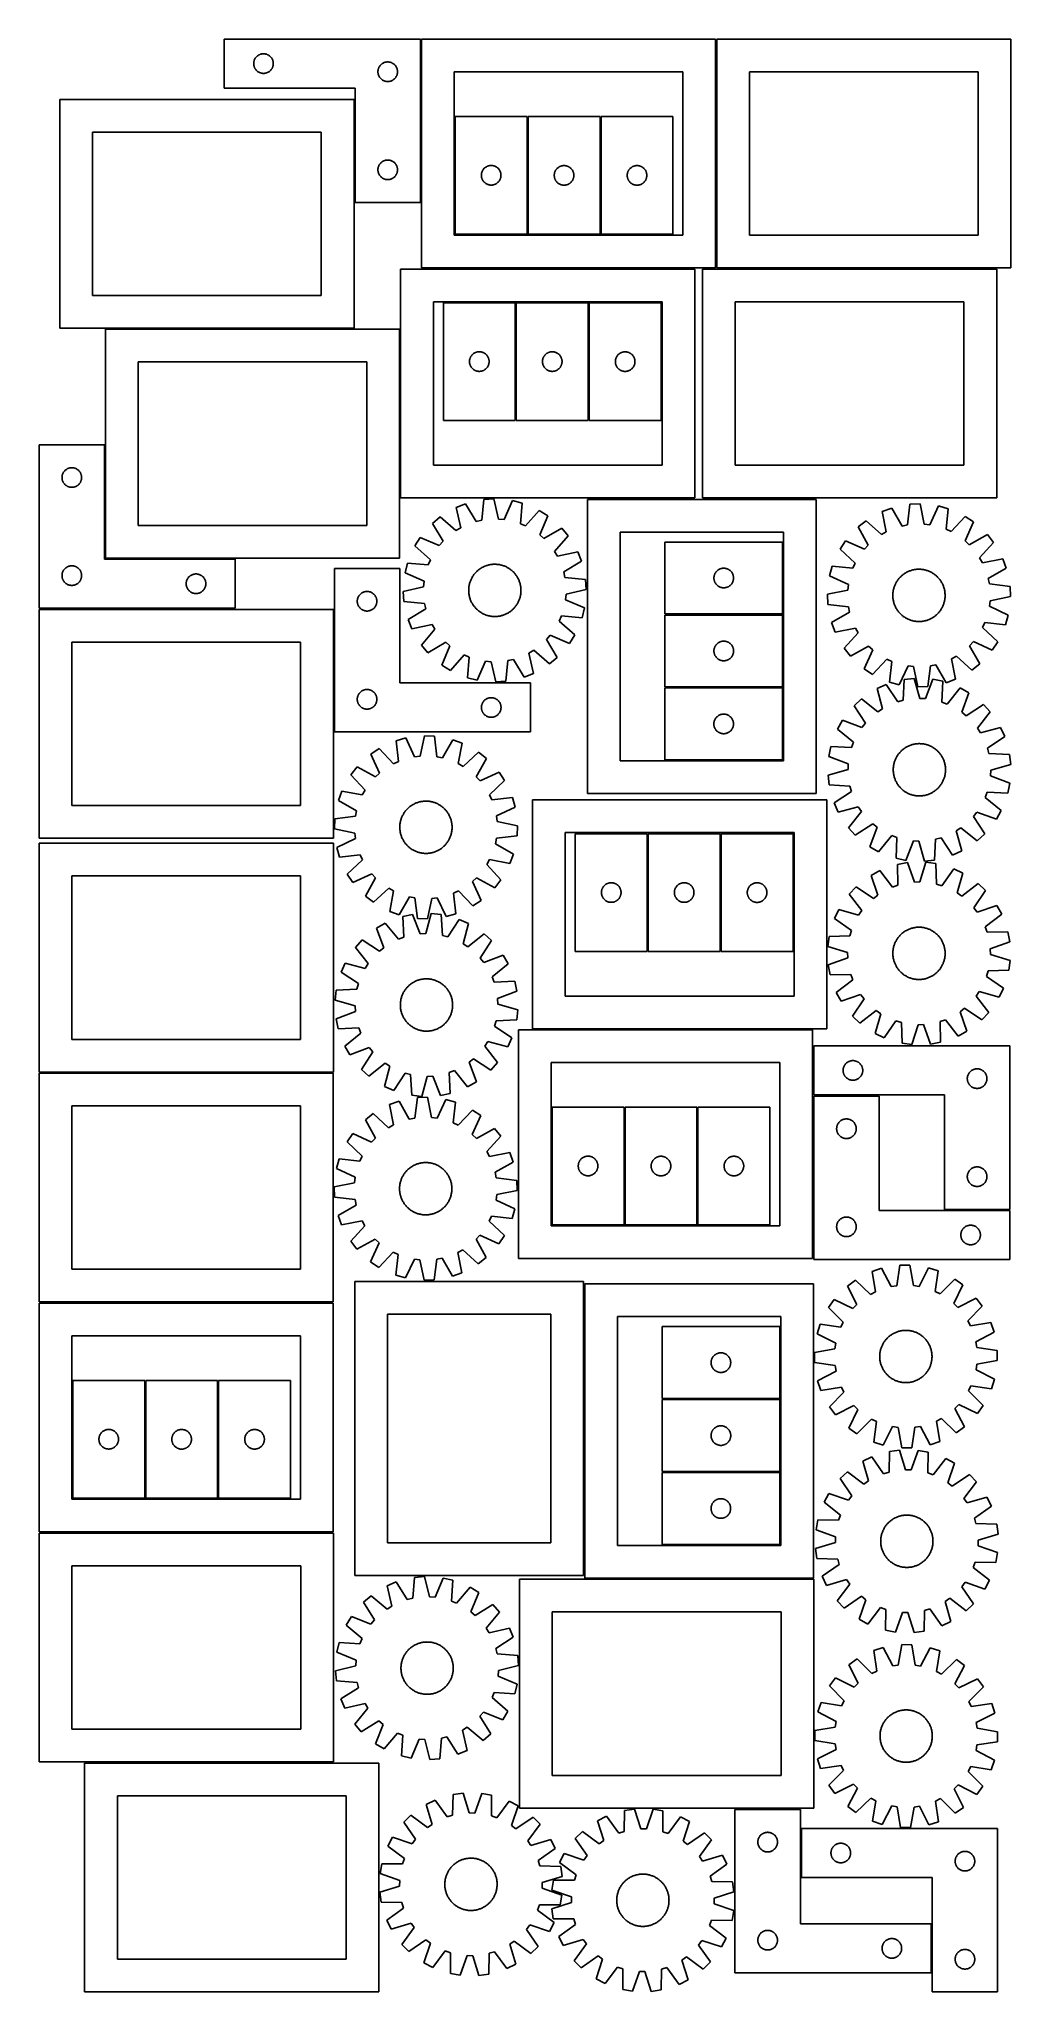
# Model space of a CAD drawing. Header units: millimetres. Extents: x 7 to 1493, y 7 to 2993.
import ezdxf

# ---------------------------------------------------------------- set-up
doc = ezdxf.new("R2010")
doc.units = ezdxf.units.MM
doc.layers.add('CUT', color=7, linetype='CONTINUOUS', true_color=0x000000)

msp = doc.modelspace()

# ---------------------------------------------------------------- linework, layer by layer
at = {"layer": 'CUT'}
for p, q in [((589.964137, 2993.459997), (289.964137, 2993.459997)), ((289.964137, 2993.459997), (289.964137, 2918.459997)), ((589.964137, 2743.459997), (589.964137, 2993.459997)), ((1041.682421, 2993.411634), (591.682421, 2993.411634)), ((591.682421, 2993.411634), (591.682421, 2643.411634)), ((1041.682421, 2643.411634), (1041.682421, 2993.411634)), ((1493.428993, 2993.455867), (1043.428993, 2993.455867)), ((1043.428993, 2993.455867), (1043.428993, 2643.455867)), ((1493.428993, 2643.455867), (1493.428993, 2993.455867)), ((334.984026, 2956.732178), (335.043639, 2957.502311)), ((335.043639, 2957.502311), (335.142819, 2958.268355)), ((335.142819, 2958.268355), (335.281302, 2959.028277)), ((335.281302, 2959.028277), (335.458722, 2959.780063)), ((335.458722, 2959.780063), (335.674607, 2960.521719)), ((335.674607, 2960.521719), (335.928385, 2961.251278)), ((335.928385, 2961.251278), (336.219384, 2961.966805)), ((336.219384, 2961.966805), (336.546831, 2962.666403)), ((336.546831, 2962.666403), (336.909859, 2963.348218)), ((336.909859, 2963.348218), (337.307504, 2964.010439)), ((337.307504, 2964.010439), (337.738712, 2964.651313)), ((337.738712, 2964.651313), (338.20234, 2965.269139)), ((338.20234, 2965.269139), (338.697158, 2965.862278)), ((338.697158, 2965.862278), (339.221855, 2966.429159)), ((339.221855, 2966.429159), (339.775037, 2966.968277)), ((339.775037, 2966.968277), (340.35524, 2967.478203)), ((340.35524, 2967.478203), (340.960923, 2967.957585)), ((340.960923, 2967.957585), (341.590482, 2968.405152)), ((341.590482, 2968.405152), (342.242245, 2968.819716)), ((342.242245, 2968.819716), (342.914486, 2969.200178)), ((342.914486, 2969.200178), (343.605422, 2969.54553)), ((343.605422, 2969.54553), (344.313219, 2969.854856)), ((344.313219, 2969.854856), (345.036002, 2970.127335)), ((345.036002, 2970.127335), (345.771853, 2970.362245)), ((345.771853, 2970.362245), (346.518821, 2970.558962)), ((346.518821, 2970.558962), (347.274926, 2970.716966)), ((347.274926, 2970.716966), (348.038162, 2970.835837)), ((348.038162, 2970.835837), (348.806505, 2970.915259)), ((348.806505, 2970.915259), (349.577919, 2970.955024)), ((349.577919, 2970.955024), (350.350356, 2970.955024)), ((350.350356, 2970.955024), (351.121769, 2970.915259)), ((351.121769, 2970.915259), (351.890113, 2970.835837)), ((351.890113, 2970.835837), (352.653349, 2970.716966)), ((352.653349, 2970.716966), (353.409454, 2970.558962)), ((353.409454, 2970.558962), (354.156422, 2970.362245)), ((354.156422, 2970.362245), (354.892273, 2970.127335)), ((354.892273, 2970.127335), (355.615056, 2969.854856)), ((355.615056, 2969.854856), (356.322853, 2969.54553)), ((356.322853, 2969.54553), (357.013789, 2969.200178)), ((357.013789, 2969.200178), (357.686029, 2968.819716)), ((357.686029, 2968.819716), (358.337793, 2968.405152)), ((358.337793, 2968.405152), (358.967352, 2967.957585)), ((358.967352, 2967.957585), (359.573035, 2967.478203)), ((359.573035, 2967.478203), (360.153237, 2966.968277)), ((360.153237, 2966.968277), (360.70642, 2966.429159)), ((360.70642, 2966.429159), (361.231116, 2965.862278)), ((361.231116, 2965.862278), (361.725935, 2965.269139)), ((361.725935, 2965.269139), (362.189562, 2964.651313)), ((362.189562, 2964.651313), (362.620771, 2964.010439)), ((362.620771, 2964.010439), (363.018416, 2963.348218)), ((363.018416, 2963.348218), (363.381444, 2962.666403)), ((363.381444, 2962.666403), (363.708891, 2961.966805)), ((363.708891, 2961.966805), (363.99989, 2961.251278)), ((363.99989, 2961.251278), (364.253668, 2960.521719)), ((364.253668, 2960.521719), (364.469553, 2959.780063)), ((364.469553, 2959.780063), (364.646973, 2959.028277)), ((364.646973, 2959.028277), (364.785456, 2958.268355)), ((364.785456, 2958.268355), (364.884636, 2957.502311)), ((364.884636, 2957.502311), (364.944249, 2956.732178)), ((533.605422, 2957.04553), (534.313219, 2957.354856)), ((534.313219, 2957.354856), (535.036002, 2957.627335)), ((535.036002, 2957.627335), (535.771853, 2957.862245)), ((535.771853, 2957.862245), (536.518821, 2958.058962)), ((536.518821, 2958.058962), (537.274926, 2958.216966)), ((537.274926, 2958.216966), (538.038162, 2958.335837)), ((538.038162, 2958.335837), (538.806505, 2958.415259)), ((538.806505, 2958.415259), (539.577919, 2958.455024)), ((539.577919, 2958.455024), (540.350356, 2958.455024)), ((540.350356, 2958.455024), (541.121769, 2958.415259)), ((541.121769, 2958.415259), (541.890113, 2958.335837)), ((541.890113, 2958.335837), (542.653349, 2958.216966)), ((542.653349, 2958.216966), (543.409454, 2958.058962)), ((543.409454, 2958.058962), (544.156422, 2957.862245)), ((544.156422, 2957.862245), (544.892273, 2957.627335)), ((544.892273, 2957.627335), (545.615056, 2957.354856)), ((545.615056, 2957.354856), (546.322853, 2957.04553)), ((334.964137, 2955.959997), (334.984026, 2956.732178)), ((334.984026, 2955.187815), (334.964137, 2955.959997)), ((335.043639, 2954.417682), (334.984026, 2955.187815)), ((335.142819, 2953.651638), (335.043639, 2954.417682)), ((335.281302, 2952.891716), (335.142819, 2953.651638)), ((335.458722, 2952.13993), (335.281302, 2952.891716)), ((335.674607, 2951.398274), (335.458722, 2952.13993)), ((335.928385, 2950.668715), (335.674607, 2951.398274)), ((336.219384, 2949.953188), (335.928385, 2950.668715)), ((336.546831, 2949.25359), (336.219384, 2949.953188)), ((336.909859, 2948.571775), (336.546831, 2949.25359)), ((337.307504, 2947.909554), (336.909859, 2948.571775)), ((337.738712, 2947.26868), (337.307504, 2947.909554)), ((338.20234, 2946.650854), (337.738712, 2947.26868)), ((338.697158, 2946.057715), (338.20234, 2946.650854)), ((339.221855, 2945.490834), (338.697158, 2946.057715)), ((339.775037, 2944.951716), (339.221855, 2945.490834)), ((340.35524, 2944.44179), (339.775037, 2944.951716)), ((340.960923, 2943.962408), (340.35524, 2944.44179)), ((341.590482, 2943.514841), (340.960923, 2943.962408)), ((342.242245, 2943.100277), (341.590482, 2943.514841)), ((342.914486, 2942.719815), (342.242245, 2943.100277)), ((343.605422, 2942.374463), (342.914486, 2942.719815)), ((344.313219, 2942.065137), (343.605422, 2942.374463)), ((345.036002, 2941.792658), (344.313219, 2942.065137)), ((345.771853, 2941.557748), (345.036002, 2941.792658)), ((346.518821, 2941.361031), (345.771853, 2941.557748)), ((347.274926, 2941.203027), (346.518821, 2941.361031)), ((348.038162, 2941.084156), (347.274926, 2941.203027)), ((348.806505, 2941.004734), (348.038162, 2941.084156)), ((349.577919, 2940.964969), (348.806505, 2941.004734)), ((350.350356, 2940.964969), (349.577919, 2940.964969)), ((351.121769, 2941.004734), (350.350356, 2940.964969)), ((351.890113, 2941.084156), (351.121769, 2941.004734)), ((352.653349, 2941.203027), (351.890113, 2941.084156)), ((353.409454, 2941.361031), (352.653349, 2941.203027)), ((354.156422, 2941.557748), (353.409454, 2941.361031)), ((354.892273, 2941.792658), (354.156422, 2941.557748)), ((355.615056, 2942.065137), (354.892273, 2941.792658)), ((356.322853, 2942.374463), (355.615056, 2942.065137)), ((357.013789, 2942.719815), (356.322853, 2942.374463)), ((357.686029, 2943.100277), (357.013789, 2942.719815)), ((358.337793, 2943.514841), (357.686029, 2943.100277)), ((358.967352, 2943.962408), (358.337793, 2943.514841)), ((359.573035, 2944.44179), (358.967352, 2943.962408)), ((360.153237, 2944.951716), (359.573035, 2944.44179)), ((360.70642, 2945.490834), (360.153237, 2944.951716)), ((361.231116, 2946.057715), (360.70642, 2945.490834)), ((361.725935, 2946.650854), (361.231116, 2946.057715)), ((362.189562, 2947.26868), (361.725935, 2946.650854)), ((362.620771, 2947.909554), (362.189562, 2947.26868)), ((363.018416, 2948.571775), (362.620771, 2947.909554)), ((363.381444, 2949.25359), (363.018416, 2948.571775)), ((363.708891, 2949.953188), (363.381444, 2949.25359)), ((363.99989, 2950.668715), (363.708891, 2949.953188)), ((364.253668, 2951.398274), (363.99989, 2950.668715)), ((364.469553, 2952.13993), (364.253668, 2951.398274)), ((364.646973, 2952.891716), (364.469553, 2952.13993)), ((364.785456, 2953.651638), (364.646973, 2952.891716)), ((364.884636, 2954.417682), (364.785456, 2953.651638)), ((364.944249, 2955.187815), (364.884636, 2954.417682)), ((364.944249, 2956.732178), (364.964137, 2955.959997)), ((364.964137, 2955.959997), (364.944249, 2955.187815)), ((524.964137, 2943.459997), (524.984026, 2944.232178)), ((524.984026, 2942.687815), (524.964137, 2943.459997)), ((524.984026, 2944.232178), (525.043639, 2945.002311)), ((525.043639, 2941.917682), (524.984026, 2942.687815)), ((525.043639, 2945.002311), (525.142819, 2945.768355)), ((525.142819, 2941.151638), (525.043639, 2941.917682)), ((525.142819, 2945.768355), (525.281302, 2946.528277)), ((525.281302, 2940.391716), (525.142819, 2941.151638)), ((525.281302, 2946.528277), (525.458722, 2947.280063)), ((525.458722, 2939.63993), (525.281302, 2940.391716)), ((525.458722, 2947.280063), (525.674607, 2948.021719)), ((525.674607, 2938.898274), (525.458722, 2939.63993)), ((525.674607, 2948.021719), (525.928385, 2948.751278)), ((525.928385, 2938.168715), (525.674607, 2938.898274)), ((525.928385, 2948.751278), (526.219384, 2949.466805)), ((526.219384, 2937.453188), (525.928385, 2938.168715)), ((526.219384, 2949.466805), (526.546831, 2950.166403)), ((526.546831, 2936.75359), (526.219384, 2937.453188)), ((526.546831, 2950.166403), (526.909859, 2950.848218)), ((526.909859, 2936.071775), (526.546831, 2936.75359)), ((526.909859, 2950.848218), (527.307504, 2951.510439)), ((527.307504, 2935.409554), (526.909859, 2936.071775)), ((527.307504, 2951.510439), (527.738712, 2952.151313)), ((527.738712, 2934.76868), (527.307504, 2935.409554)), ((527.738712, 2952.151313), (528.20234, 2952.769139)), ((528.20234, 2934.150854), (527.738712, 2934.76868)), ((528.20234, 2952.769139), (528.697158, 2953.362278)), ((528.697158, 2933.557715), (528.20234, 2934.150854)), ((528.697158, 2953.362278), (529.221855, 2953.929159)), ((529.221855, 2932.990834), (528.697158, 2933.557715)), ((529.221855, 2953.929159), (529.775037, 2954.468277)), ((529.775037, 2932.451716), (529.221855, 2932.990834)), ((529.775037, 2954.468277), (530.35524, 2954.978203)), ((530.35524, 2931.94179), (529.775037, 2932.451716)), ((530.35524, 2954.978203), (530.960923, 2955.457585)), ((530.960923, 2931.462408), (530.35524, 2931.94179)), ((530.960923, 2955.457585), (531.590482, 2955.905152)), ((531.590482, 2931.014841), (530.960923, 2931.462408)), ((531.590482, 2955.905152), (532.242245, 2956.319716)), ((532.242245, 2930.600277), (531.590482, 2931.014841)), ((532.242245, 2956.319716), (532.914486, 2956.700178)), ((532.914486, 2930.219815), (532.242245, 2930.600277)), ((532.914486, 2956.700178), (533.605422, 2957.04553)), ((533.605422, 2929.874463), (532.914486, 2930.219815)), ((534.313219, 2929.565137), (533.605422, 2929.874463)), ((535.036002, 2929.292658), (534.313219, 2929.565137)), ((535.771853, 2929.057748), (535.036002, 2929.292658)), ((536.518821, 2928.861031), (535.771853, 2929.057748)), ((537.274926, 2928.703027), (536.518821, 2928.861031)), ((538.038162, 2928.584156), (537.274926, 2928.703027)), ((538.806505, 2928.504734), (538.038162, 2928.584156)), ((539.577919, 2928.464969), (538.806505, 2928.504734)), ((540.350356, 2928.464969), (539.577919, 2928.464969)), ((541.121769, 2928.504734), (540.350356, 2928.464969)), ((541.890113, 2928.584156), (541.121769, 2928.504734)), ((542.653349, 2928.703027), (541.890113, 2928.584156)), ((543.409454, 2928.861031), (542.653349, 2928.703027)), ((544.156422, 2929.057748), (543.409454, 2928.861031)), ((544.892273, 2929.292658), (544.156422, 2929.057748)), ((545.615056, 2929.565137), (544.892273, 2929.292658)), ((546.322853, 2929.874463), (545.615056, 2929.565137)), ((546.322853, 2957.04553), (547.013789, 2956.700178)), ((547.013789, 2930.219815), (546.322853, 2929.874463)), ((547.013789, 2956.700178), (547.686029, 2956.319716)), ((547.686029, 2930.600277), (547.013789, 2930.219815)), ((547.686029, 2956.319716), (548.337793, 2955.905152)), ((548.337793, 2931.014841), (547.686029, 2930.600277)), ((548.337793, 2955.905152), (548.967352, 2955.457585)), ((548.967352, 2931.462408), (548.337793, 2931.014841)), ((548.967352, 2955.457585), (549.573035, 2954.978203)), ((549.573035, 2931.94179), (548.967352, 2931.462408)), ((549.573035, 2954.978203), (550.153237, 2954.468277)), ((550.153237, 2932.451716), (549.573035, 2931.94179)), ((550.153237, 2954.468277), (550.70642, 2953.929159)), ((550.70642, 2932.990834), (550.153237, 2932.451716)), ((550.70642, 2953.929159), (551.231116, 2953.362278)), ((551.231116, 2933.557715), (550.70642, 2932.990834)), ((551.231116, 2953.362278), (551.725935, 2952.769139)), ((551.725935, 2934.150854), (551.231116, 2933.557715)), ((551.725935, 2952.769139), (552.189562, 2952.151313)), ((552.189562, 2934.76868), (551.725935, 2934.150854)), ((552.189562, 2952.151313), (552.620771, 2951.510439)), ((552.620771, 2935.409554), (552.189562, 2934.76868)), ((552.620771, 2951.510439), (553.018416, 2950.848218)), ((553.018416, 2936.071775), (552.620771, 2935.409554)), ((553.018416, 2950.848218), (553.381444, 2950.166403)), ((553.381444, 2936.75359), (553.018416, 2936.071775)), ((553.381444, 2950.166403), (553.708891, 2949.466805)), ((553.708891, 2937.453188), (553.381444, 2936.75359)), ((553.708891, 2949.466805), (553.99989, 2948.751278)), ((553.99989, 2938.168715), (553.708891, 2937.453188)), ((553.99989, 2948.751278), (554.253668, 2948.021719)), ((554.253668, 2938.898274), (553.99989, 2938.168715)), ((554.253668, 2948.021719), (554.469553, 2947.280063)), ((554.469553, 2939.63993), (554.253668, 2938.898274)), ((554.469553, 2947.280063), (554.646973, 2946.528277)), ((554.646973, 2940.391716), (554.469553, 2939.63993)), ((554.646973, 2946.528277), (554.785456, 2945.768355)), ((554.785456, 2941.151638), (554.646973, 2940.391716)), ((554.785456, 2945.768355), (554.884636, 2945.002311)), ((554.884636, 2941.917682), (554.785456, 2941.151638)), ((554.884636, 2945.002311), (554.944249, 2944.232178)), ((554.944249, 2942.687815), (554.884636, 2941.917682)), ((554.944249, 2944.232178), (554.964137, 2943.459997)), ((554.964137, 2943.459997), (554.944249, 2942.687815)), ((991.682421, 2943.411634), (641.682421, 2943.411634)), ((641.682421, 2943.411634), (641.682421, 2693.411634)), ((991.682421, 2693.411634), (991.682421, 2943.411634)), ((1443.428993, 2943.455867), (1093.428993, 2943.455867)), ((1093.428993, 2943.455867), (1093.428993, 2693.455867)), ((1443.428993, 2693.455867), (1443.428993, 2943.455867)), ((488.411323, 2901.229792), (38.411323, 2901.229792)), ((38.411323, 2901.229792), (38.411323, 2551.229792)), ((289.964137, 2918.459997), (489.964137, 2918.459997)), ((488.411323, 2551.229792), (488.411323, 2901.229792)), ((489.964137, 2918.459997), (489.964137, 2743.459997)), ((753.254949, 2875.08606), (643.254949, 2875.08606)), ((643.254949, 2875.08606), (643.254949, 2695.08606)), ((753.254949, 2695.08606), (753.254949, 2875.08606)), ((864.775, 2874.982361), (754.775, 2874.982361)), ((754.775, 2874.982361), (754.775, 2694.982361)), ((864.775, 2694.982361), (864.775, 2874.982361)), ((866.377183, 2874.987592), (866.377183, 2694.987592)), ((976.377183, 2874.987592), (866.377183, 2874.987592)), ((976.377183, 2694.987592), (976.377183, 2874.987592)), ((438.411323, 2851.229792), (88.411323, 2851.229792)), ((88.411323, 2851.229792), (88.411323, 2601.229792)), ((438.411323, 2601.229792), (438.411323, 2851.229792)), ((535.036002, 2807.627335), (535.771853, 2807.862245)), ((535.771853, 2807.862245), (536.518821, 2808.058962)), ((536.518821, 2808.058962), (537.274926, 2808.216966)), ((537.274926, 2808.216966), (538.038162, 2808.335837)), ((538.038162, 2808.335837), (538.806505, 2808.415259)), ((538.806505, 2808.415259), (539.577919, 2808.455024)), ((539.577919, 2808.455024), (540.350356, 2808.455024)), ((540.350356, 2808.455024), (541.121769, 2808.415259)), ((541.121769, 2808.415259), (541.890113, 2808.335837)), ((541.890113, 2808.335837), (542.653349, 2808.216966)), ((542.653349, 2808.216966), (543.409454, 2808.058962)), ((543.409454, 2808.058962), (544.156422, 2807.862245)), ((544.156422, 2807.862245), (544.892273, 2807.627335)), ((524.964137, 2793.459997), (524.984026, 2794.232178)), ((524.984026, 2792.687815), (524.964137, 2793.459997)), ((524.984026, 2794.232178), (525.043639, 2795.002311)), ((525.043639, 2791.917682), (524.984026, 2792.687815)), ((525.043639, 2795.002311), (525.142819, 2795.768355)), ((525.142819, 2791.151638), (525.043639, 2791.917682)), ((525.142819, 2795.768355), (525.281302, 2796.528277)), ((525.281302, 2790.391716), (525.142819, 2791.151638)), ((525.281302, 2796.528277), (525.458722, 2797.280063)), ((525.458722, 2789.63993), (525.281302, 2790.391716)), ((525.458722, 2797.280063), (525.674607, 2798.021719)), ((525.674607, 2788.898274), (525.458722, 2789.63993)), ((525.674607, 2798.021719), (525.928385, 2798.751278)), ((525.928385, 2788.168715), (525.674607, 2788.898274)), ((525.928385, 2798.751278), (526.219384, 2799.466805)), ((526.219384, 2787.453188), (525.928385, 2788.168715)), ((526.219384, 2799.466805), (526.546831, 2800.166403)), ((526.546831, 2786.75359), (526.219384, 2787.453188)), ((526.546831, 2800.166403), (526.909859, 2800.848218)), ((526.909859, 2786.071775), (526.546831, 2786.75359)), ((526.909859, 2800.848218), (527.307504, 2801.510439)), ((527.307504, 2785.409554), (526.909859, 2786.071775)), ((527.307504, 2801.510439), (527.738712, 2802.151313)), ((527.738712, 2784.76868), (527.307504, 2785.409554)), ((527.738712, 2802.151313), (528.20234, 2802.769139)), ((528.20234, 2784.150854), (527.738712, 2784.76868)), ((528.20234, 2802.769139), (528.697158, 2803.362278)), ((528.697158, 2783.557715), (528.20234, 2784.150854)), ((528.697158, 2803.362278), (529.221855, 2803.929159)), ((529.221855, 2782.990834), (528.697158, 2783.557715)), ((529.221855, 2803.929159), (529.775037, 2804.468277)), ((529.775037, 2782.451716), (529.221855, 2782.990834)), ((529.775037, 2804.468277), (530.35524, 2804.978203)), ((530.35524, 2781.94179), (529.775037, 2782.451716)), ((530.35524, 2804.978203), (530.960923, 2805.457585)), ((530.960923, 2781.462408), (530.35524, 2781.94179)), ((530.960923, 2805.457585), (531.590482, 2805.905152)), ((531.590482, 2781.014841), (530.960923, 2781.462408)), ((531.590482, 2805.905152), (532.242245, 2806.319716)), ((532.242245, 2780.600277), (531.590482, 2781.014841)), ((532.242245, 2806.319716), (532.914486, 2806.700178)), ((532.914486, 2780.219815), (532.242245, 2780.600277)), ((532.914486, 2806.700178), (533.605422, 2807.04553)), ((533.605422, 2779.874463), (532.914486, 2780.219815)), ((533.605422, 2807.04553), (534.313219, 2807.354856)), ((534.313219, 2779.565137), (533.605422, 2779.874463)), ((534.313219, 2807.354856), (535.036002, 2807.627335)), ((535.036002, 2779.292658), (534.313219, 2779.565137)), ((535.771853, 2779.057748), (535.036002, 2779.292658)), ((536.518821, 2778.861031), (535.771853, 2779.057748)), ((537.274926, 2778.703027), (536.518821, 2778.861031)), ((538.038162, 2778.584156), (537.274926, 2778.703027)), ((538.806505, 2778.504734), (538.038162, 2778.584156)), ((539.577919, 2778.464969), (538.806505, 2778.504734)), ((540.350356, 2778.464969), (539.577919, 2778.464969)), ((541.121769, 2778.504734), (540.350356, 2778.464969)), ((541.890113, 2778.584156), (541.121769, 2778.504734)), ((542.653349, 2778.703027), (541.890113, 2778.584156)), ((543.409454, 2778.861031), (542.653349, 2778.703027)), ((544.156422, 2779.057748), (543.409454, 2778.861031)), ((544.892273, 2779.292658), (544.156422, 2779.057748)), ((544.892273, 2807.627335), (545.615056, 2807.354856)), ((545.615056, 2779.565137), (544.892273, 2779.292658)), ((545.615056, 2807.354856), (546.322853, 2807.04553)), ((546.322853, 2779.874463), (545.615056, 2779.565137)), ((546.322853, 2807.04553), (547.013789, 2806.700178)), ((547.013789, 2780.219815), (546.322853, 2779.874463)), ((547.013789, 2806.700178), (547.686029, 2806.319716)), ((547.686029, 2780.600277), (547.013789, 2780.219815)), ((547.686029, 2806.319716), (548.337793, 2805.905152)), ((548.337793, 2781.014841), (547.686029, 2780.600277)), ((548.337793, 2805.905152), (548.967352, 2805.457585)), ((548.967352, 2781.462408), (548.337793, 2781.014841)), ((548.967352, 2805.457585), (549.573035, 2804.978203)), ((549.573035, 2781.94179), (548.967352, 2781.462408)), ((549.573035, 2804.978203), (550.153237, 2804.468277)), ((550.153237, 2782.451716), (549.573035, 2781.94179)), ((550.153237, 2804.468277), (550.70642, 2803.929159)), ((550.70642, 2782.990834), (550.153237, 2782.451716)), ((550.70642, 2803.929159), (551.231116, 2803.362278)), ((551.231116, 2783.557715), (550.70642, 2782.990834)), ((551.231116, 2803.362278), (551.725935, 2802.769139)), ((551.725935, 2784.150854), (551.231116, 2783.557715)), ((551.725935, 2802.769139), (552.189562, 2802.151313)), ((552.189562, 2784.76868), (551.725935, 2784.150854)), ((552.189562, 2802.151313), (552.620771, 2801.510439)), ((552.620771, 2785.409554), (552.189562, 2784.76868)), ((552.620771, 2801.510439), (553.018416, 2800.848218)), ((553.018416, 2786.071775), (552.620771, 2785.409554)), ((553.018416, 2800.848218), (553.381444, 2800.166403)), ((553.381444, 2786.75359), (553.018416, 2786.071775)), ((553.381444, 2800.166403), (553.708891, 2799.466805)), ((553.708891, 2787.453188), (553.381444, 2786.75359)), ((553.708891, 2799.466805), (553.99989, 2798.751278)), ((553.99989, 2788.168715), (553.708891, 2787.453188)), ((553.99989, 2798.751278), (554.253668, 2798.021719)), ((554.253668, 2788.898274), (553.99989, 2788.168715)), ((554.253668, 2798.021719), (554.469553, 2797.280063)), ((554.469553, 2789.63993), (554.253668, 2788.898274)), ((554.469553, 2797.280063), (554.646973, 2796.528277)), ((554.646973, 2790.391716), (554.469553, 2789.63993)), ((554.646973, 2796.528277), (554.785456, 2795.768355)), ((554.785456, 2791.151638), (554.646973, 2790.391716)), ((554.785456, 2795.768355), (554.884636, 2795.002311)), ((554.884636, 2791.917682), (554.785456, 2791.151638)), ((554.884636, 2795.002311), (554.944249, 2794.232178)), ((554.944249, 2792.687815), (554.884636, 2791.917682)), ((554.944249, 2794.232178), (554.964137, 2793.459997)), ((554.964137, 2793.459997), (554.944249, 2792.687815)), ((683.259922, 2785.472278), (683.299687, 2786.243692)), ((683.259922, 2784.699841), (683.259922, 2785.472278)), ((683.299687, 2783.928428), (683.259922, 2784.699841)), ((683.299687, 2786.243692), (683.379109, 2787.012035)), ((683.379109, 2783.160084), (683.299687, 2783.928428)), ((683.379109, 2787.012035), (683.49798, 2787.775271)), ((683.49798, 2782.396848), (683.379109, 2783.160084)), ((683.49798, 2787.775271), (683.655984, 2788.531376)), ((683.655984, 2781.640744), (683.49798, 2782.396848)), ((683.655984, 2788.531376), (683.852701, 2789.278344)), ((683.852701, 2780.893775), (683.655984, 2781.640744)), ((683.852701, 2789.278344), (684.087611, 2790.014195)), ((684.087611, 2780.157924), (683.852701, 2780.893775)), ((684.087611, 2790.014195), (684.36009, 2790.736978)), ((684.36009, 2779.435141), (684.087611, 2780.157924)), ((684.36009, 2790.736978), (684.669416, 2791.444776)), ((684.669416, 2778.727344), (684.36009, 2779.435141)), ((684.669416, 2791.444776), (685.014767, 2792.135711)), ((685.014767, 2778.036409), (684.669416, 2778.727344)), ((685.014767, 2792.135711), (685.39523, 2792.807952)), ((685.39523, 2777.364168), (685.014767, 2778.036409)), ((685.39523, 2792.807952), (685.809794, 2793.459716)), ((685.809794, 2793.459716), (686.257361, 2794.089274)), ((686.257361, 2794.089274), (686.736743, 2794.694957)), ((686.736743, 2794.694957), (687.246669, 2795.27516)), ((687.246669, 2795.27516), (687.785787, 2795.828343)), ((687.785787, 2795.828343), (688.352668, 2796.353039)), ((688.352668, 2796.353039), (688.945807, 2796.847857)), ((688.945807, 2796.847857), (689.563633, 2797.311485)), ((689.563633, 2797.311485), (690.204507, 2797.742693)), ((690.204507, 2797.742693), (690.866728, 2798.140338)), ((690.866728, 2798.140338), (691.548543, 2798.503366)), ((691.548543, 2798.503366), (692.248141, 2798.830813)), ((692.248141, 2798.830813), (692.963668, 2799.121812)), ((692.963668, 2799.121812), (693.693227, 2799.37559)), ((693.693227, 2799.37559), (694.434883, 2799.591476)), ((694.434883, 2799.591476), (695.186668, 2799.768895)), ((695.186668, 2799.768895), (695.946591, 2799.907378)), ((695.946591, 2799.907378), (696.712635, 2800.006558)), ((696.712635, 2800.006558), (697.482768, 2800.066171)), ((697.482768, 2800.066171), (698.254949, 2800.08606)), ((698.254949, 2800.08606), (699.027131, 2800.066171)), ((699.027131, 2800.066171), (699.797264, 2800.006558)), ((699.797264, 2800.006558), (700.563308, 2799.907378)), ((700.563308, 2799.907378), (701.32323, 2799.768895)), ((701.32323, 2799.768895), (702.075016, 2799.591476)), ((702.075016, 2799.591476), (702.816672, 2799.37559)), ((702.816672, 2799.37559), (703.546231, 2799.121812)), ((703.546231, 2799.121812), (704.261758, 2798.830813)), ((704.261758, 2798.830813), (704.961356, 2798.503366)), ((704.961356, 2798.503366), (705.64317, 2798.140338)), ((705.64317, 2798.140338), (706.305392, 2797.742693)), ((706.305392, 2797.742693), (706.946266, 2797.311485)), ((706.946266, 2797.311485), (707.564092, 2796.847857)), ((707.564092, 2796.847857), (708.157231, 2796.353039)), ((708.157231, 2796.353039), (708.724112, 2795.828343)), ((708.724112, 2795.828343), (709.26323, 2795.27516)), ((709.26323, 2795.27516), (709.773156, 2794.694957)), ((709.773156, 2794.694957), (710.252538, 2794.089274)), ((710.252538, 2794.089274), (710.700105, 2793.459716)), ((710.700105, 2793.459716), (711.114669, 2792.807952)), ((711.114669, 2792.807952), (711.495131, 2792.135711)), ((711.495131, 2778.036409), (711.114669, 2777.364168)), ((711.495131, 2792.135711), (711.840483, 2791.444776)), ((711.840483, 2778.727344), (711.495131, 2778.036409)), ((711.840483, 2791.444776), (712.149809, 2790.736978)), ((712.149809, 2779.435141), (711.840483, 2778.727344)), ((712.149809, 2790.736978), (712.422288, 2790.014195)), ((712.422288, 2780.157924), (712.149809, 2779.435141)), ((712.422288, 2790.014195), (712.657198, 2789.278344)), ((712.657198, 2780.893775), (712.422288, 2780.157924)), ((712.657198, 2789.278344), (712.853915, 2788.531376)), ((712.853915, 2781.640744), (712.657198, 2780.893775)), ((712.853915, 2788.531376), (713.011919, 2787.775271)), ((713.011919, 2782.396848), (712.853915, 2781.640744)), ((713.011919, 2787.775271), (713.13079, 2787.012035)), ((713.13079, 2783.160084), (713.011919, 2782.396848)), ((713.13079, 2787.012035), (713.210212, 2786.243692)), ((713.210212, 2783.928428), (713.13079, 2783.160084)), ((713.210212, 2786.243692), (713.249976, 2785.472278)), ((713.249976, 2784.699841), (713.210212, 2783.928428)), ((713.249976, 2785.472278), (713.249976, 2784.699841)), ((794.779972, 2785.36858), (794.819737, 2786.139993)), ((794.779972, 2784.596142), (794.779972, 2785.36858)), ((794.819737, 2783.824729), (794.779972, 2784.596142)), ((794.819737, 2786.139993), (794.899159, 2786.908336)), ((794.899159, 2783.056386), (794.819737, 2783.824729)), ((794.899159, 2786.908336), (795.01803, 2787.671572)), ((795.01803, 2782.29315), (794.899159, 2783.056386)), ((795.01803, 2787.671572), (795.176034, 2788.427677)), ((795.176034, 2781.537045), (795.01803, 2782.29315)), ((795.176034, 2788.427677), (795.372751, 2789.174645)), ((795.372751, 2780.790076), (795.176034, 2781.537045)), ((795.372751, 2789.174645), (795.607661, 2789.910497)), ((795.607661, 2780.054225), (795.372751, 2780.790076)), ((795.607661, 2789.910497), (795.88014, 2790.633279)), ((795.88014, 2779.331443), (795.607661, 2780.054225)), ((795.88014, 2790.633279), (796.189466, 2791.341077)), ((796.189466, 2778.623645), (795.88014, 2779.331443)), ((796.189466, 2791.341077), (796.534818, 2792.032012)), ((796.534818, 2777.93271), (796.189466, 2778.623645)), ((796.534818, 2792.032012), (796.91528, 2792.704253)), ((796.91528, 2777.260469), (796.534818, 2777.93271)), ((796.91528, 2792.704253), (797.329844, 2793.356017)), ((797.329844, 2793.356017), (797.777411, 2793.985575)), ((797.777411, 2793.985575), (798.256793, 2794.591259)), ((798.256793, 2794.591259), (798.766719, 2795.171461)), ((798.766719, 2795.171461), (799.305837, 2795.724644)), ((799.305837, 2795.724644), (799.872718, 2796.24934)), ((799.872718, 2796.24934), (800.465857, 2796.744158)), ((800.465857, 2796.744158), (801.083683, 2797.207786)), ((801.083683, 2797.207786), (801.724557, 2797.638994)), ((801.724557, 2797.638994), (802.386778, 2798.03664)), ((802.386778, 2798.03664), (803.068593, 2798.399667)), ((803.068593, 2798.399667), (803.768191, 2798.727115)), ((803.768191, 2798.727115), (804.483718, 2799.018113)), ((804.483718, 2799.018113), (805.213277, 2799.271892)), ((805.213277, 2799.271892), (805.954933, 2799.487777)), ((805.954933, 2799.487777), (806.706719, 2799.665196)), ((806.706719, 2799.665196), (807.466641, 2799.803679)), ((807.466641, 2799.803679), (808.232685, 2799.902859)), ((808.232685, 2799.902859), (809.002818, 2799.962472)), ((809.002818, 2799.962472), (809.775, 2799.982361)), ((809.775, 2799.982361), (810.547181, 2799.962472)), ((810.547181, 2799.962472), (811.317314, 2799.902859)), ((811.317314, 2799.902859), (812.083358, 2799.803679)), ((812.083358, 2799.803679), (812.843281, 2799.665196)), ((812.843281, 2799.665196), (813.595066, 2799.487777)), ((813.595066, 2799.487777), (814.336722, 2799.271892)), ((814.336722, 2799.271892), (815.066281, 2799.018113)), ((815.066281, 2799.018113), (815.781808, 2798.727115)), ((815.781808, 2798.727115), (816.481406, 2798.399667)), ((816.481406, 2798.399667), (817.163221, 2798.03664)), ((817.163221, 2798.03664), (817.825442, 2797.638994)), ((817.825442, 2797.638994), (818.466316, 2797.207786)), ((818.466316, 2797.207786), (819.084142, 2796.744158)), ((819.084142, 2796.744158), (819.677281, 2796.24934)), ((819.677281, 2796.24934), (820.244162, 2795.724644)), ((820.244162, 2795.724644), (820.78328, 2795.171461)), ((820.78328, 2795.171461), (821.293206, 2794.591259)), ((821.293206, 2794.591259), (821.772588, 2793.985575)), ((821.772588, 2793.985575), (822.220155, 2793.356017)), ((822.220155, 2793.356017), (822.634719, 2792.704253)), ((822.634719, 2792.704253), (823.015181, 2792.032012)), ((823.015181, 2777.93271), (822.634719, 2777.260469)), ((823.015181, 2792.032012), (823.360533, 2791.341077)), ((823.360533, 2778.623645), (823.015181, 2777.93271)), ((823.360533, 2791.341077), (823.669859, 2790.633279)), ((823.669859, 2779.331443), (823.360533, 2778.623645)), ((823.669859, 2790.633279), (823.942338, 2789.910497)), ((823.942338, 2780.054225), (823.669859, 2779.331443)), ((823.942338, 2789.910497), (824.177248, 2789.174645)), ((824.177248, 2780.790076), (823.942338, 2780.054225)), ((824.177248, 2789.174645), (824.373965, 2788.427677)), ((824.373965, 2781.537045), (824.177248, 2780.790076)), ((824.373965, 2788.427677), (824.531969, 2787.671572)), ((824.531969, 2782.29315), (824.373965, 2781.537045)), ((824.531969, 2787.671572), (824.65084, 2786.908336)), ((824.65084, 2783.056386), (824.531969, 2782.29315)), ((824.65084, 2786.908336), (824.730262, 2786.139993)), ((824.730262, 2783.824729), (824.65084, 2783.056386)), ((824.730262, 2786.139993), (824.770027, 2785.36858)), ((824.770027, 2784.596142), (824.730262, 2783.824729)), ((824.770027, 2785.36858), (824.770027, 2784.596142)), ((906.382156, 2785.37381), (906.42192, 2786.145224)), ((906.382156, 2784.601373), (906.382156, 2785.37381)), ((906.42192, 2783.82996), (906.382156, 2784.601373)), ((906.42192, 2786.145224), (906.501343, 2786.913567)), ((906.501343, 2783.061616), (906.42192, 2783.82996)), ((906.501343, 2786.913567), (906.620213, 2787.676803)), ((906.620213, 2782.29838), (906.501343, 2783.061616)), ((906.620213, 2787.676803), (906.778217, 2788.432908)), ((906.778217, 2781.542276), (906.620213, 2782.29838)), ((906.778217, 2788.432908), (906.974935, 2789.179876)), ((906.974935, 2780.795307), (906.778217, 2781.542276)), ((906.974935, 2789.179876), (907.209844, 2789.915727)), ((907.209844, 2780.059456), (906.974935, 2780.795307)), ((907.209844, 2789.915727), (907.482323, 2790.63851)), ((907.482323, 2779.336673), (907.209844, 2780.059456)), ((907.482323, 2790.63851), (907.791649, 2791.346308)), ((907.791649, 2778.628876), (907.482323, 2779.336673)), ((907.791649, 2791.346308), (908.137001, 2792.037243)), ((908.137001, 2777.937941), (907.791649, 2778.628876)), ((908.137001, 2792.037243), (908.517463, 2792.709484)), ((908.517463, 2777.2657), (908.137001, 2777.937941)), ((908.517463, 2792.709484), (908.932027, 2793.361248)), ((908.932027, 2793.361248), (909.379594, 2793.990806)), ((909.379594, 2793.990806), (909.858976, 2794.596489)), ((909.858976, 2794.596489), (910.368902, 2795.176692)), ((910.368902, 2795.176692), (910.90802, 2795.729874)), ((910.90802, 2795.729874), (911.474901, 2796.254571)), ((911.474901, 2796.254571), (912.06804, 2796.749389)), ((912.06804, 2796.749389), (912.685866, 2797.213017)), ((912.685866, 2797.213017), (913.32674, 2797.644225)), ((913.32674, 2797.644225), (913.988962, 2798.04187)), ((913.988962, 2798.04187), (914.670776, 2798.404898)), ((914.670776, 2798.404898), (915.370374, 2798.732345)), ((915.370374, 2798.732345), (916.085901, 2799.023344)), ((916.085901, 2799.023344), (916.81546, 2799.277122)), ((916.81546, 2799.277122), (917.557116, 2799.493008)), ((917.557116, 2799.493008), (918.308902, 2799.670427)), ((918.308902, 2799.670427), (919.068824, 2799.80891)), ((919.068824, 2799.80891), (919.834868, 2799.90809)), ((919.834868, 2799.90809), (920.605001, 2799.967703)), ((920.605001, 2799.967703), (921.377183, 2799.987592)), ((921.377183, 2799.987592), (922.149364, 2799.967703)), ((922.149364, 2799.967703), (922.919498, 2799.90809)), ((922.919498, 2799.90809), (923.685541, 2799.80891)), ((923.685541, 2799.80891), (924.445464, 2799.670427)), ((924.445464, 2799.670427), (925.197249, 2799.493008)), ((925.197249, 2799.493008), (925.938905, 2799.277122)), ((925.938905, 2799.277122), (926.668464, 2799.023344)), ((926.668464, 2799.023344), (927.383991, 2798.732345)), ((927.383991, 2798.732345), (928.08359, 2798.404898)), ((928.08359, 2798.404898), (928.765404, 2798.04187)), ((928.765404, 2798.04187), (929.427626, 2797.644225)), ((929.427626, 2797.644225), (930.068499, 2797.213017)), ((930.068499, 2797.213017), (930.686325, 2796.749389)), ((930.686325, 2796.749389), (931.279464, 2796.254571)), ((931.279464, 2796.254571), (931.846345, 2795.729874)), ((931.846345, 2795.729874), (932.385463, 2795.176692)), ((932.385463, 2795.176692), (932.895389, 2794.596489)), ((932.895389, 2794.596489), (933.374771, 2793.990806)), ((933.374771, 2793.990806), (933.822338, 2793.361248)), ((933.822338, 2793.361248), (934.236902, 2792.709484)), ((934.236902, 2792.709484), (934.617365, 2792.037243)), ((934.617365, 2777.937941), (934.236902, 2777.2657)), ((934.617365, 2792.037243), (934.962717, 2791.346308)), ((934.962717, 2778.628876), (934.617365, 2777.937941)), ((934.962717, 2791.346308), (935.272042, 2790.63851)), ((935.272042, 2779.336673), (934.962717, 2778.628876)), ((935.272042, 2790.63851), (935.544521, 2789.915727)), ((935.544521, 2780.059456), (935.272042, 2779.336673)), ((935.544521, 2789.915727), (935.779431, 2789.179876)), ((935.779431, 2780.795307), (935.544521, 2780.059456)), ((935.779431, 2789.179876), (935.976148, 2788.432908)), ((935.976148, 2781.542276), (935.779431, 2780.795307)), ((935.976148, 2788.432908), (936.134152, 2787.676803)), ((936.134152, 2782.29838), (935.976148, 2781.542276)), ((936.134152, 2787.676803), (936.253023, 2786.913567)), ((936.253023, 2783.061616), (936.134152, 2782.29838)), ((936.253023, 2786.913567), (936.332446, 2786.145224)), ((936.332446, 2783.82996), (936.253023, 2783.061616)), ((936.332446, 2786.145224), (936.37221, 2785.37381)), ((936.37221, 2784.601373), (936.332446, 2783.82996)), ((936.37221, 2785.37381), (936.37221, 2784.601373)), ((685.809794, 2776.712404), (685.39523, 2777.364168)), ((686.257361, 2776.082845), (685.809794, 2776.712404)), ((686.736743, 2775.477162), (686.257361, 2776.082845)), ((687.246669, 2774.89696), (686.736743, 2775.477162)), ((687.785787, 2774.343777), (687.246669, 2774.89696)), ((688.352668, 2773.819081), (687.785787, 2774.343777)), ((688.945807, 2773.324263), (688.352668, 2773.819081)), ((689.563633, 2772.860635), (688.945807, 2773.324263)), ((690.204507, 2772.429426), (689.563633, 2772.860635)), ((690.866728, 2772.031781), (690.204507, 2772.429426)), ((691.548543, 2771.668753), (690.866728, 2772.031781)), ((692.248141, 2771.341306), (691.548543, 2771.668753)), ((692.963668, 2771.050307), (692.248141, 2771.341306)), ((693.693227, 2770.796529), (692.963668, 2771.050307)), ((694.434883, 2770.580644), (693.693227, 2770.796529)), ((695.186668, 2770.403224), (694.434883, 2770.580644)), ((695.946591, 2770.264741), (695.186668, 2770.403224)), ((696.712635, 2770.165562), (695.946591, 2770.264741)), ((697.482768, 2770.105948), (696.712635, 2770.165562)), ((698.254949, 2770.08606), (697.482768, 2770.105948)), ((699.027131, 2770.105948), (698.254949, 2770.08606)), ((699.797264, 2770.165562), (699.027131, 2770.105948)), ((700.563308, 2770.264741), (699.797264, 2770.165562)), ((701.32323, 2770.403224), (700.563308, 2770.264741)), ((702.075016, 2770.580644), (701.32323, 2770.403224)), ((702.816672, 2770.796529), (702.075016, 2770.580644)), ((703.546231, 2771.050307), (702.816672, 2770.796529)), ((704.261758, 2771.341306), (703.546231, 2771.050307)), ((704.961356, 2771.668753), (704.261758, 2771.341306)), ((705.64317, 2772.031781), (704.961356, 2771.668753)), ((706.305392, 2772.429426), (705.64317, 2772.031781)), ((706.946266, 2772.860635), (706.305392, 2772.429426)), ((707.564092, 2773.324263), (706.946266, 2772.860635)), ((708.157231, 2773.819081), (707.564092, 2773.324263)), ((708.724112, 2774.343777), (708.157231, 2773.819081)), ((709.26323, 2774.89696), (708.724112, 2774.343777)), ((709.773156, 2775.477162), (709.26323, 2774.89696)), ((710.252538, 2776.082845), (709.773156, 2775.477162)), ((710.700105, 2776.712404), (710.252538, 2776.082845)), ((711.114669, 2777.364168), (710.700105, 2776.712404)), ((797.329844, 2776.608705), (796.91528, 2777.260469)), ((797.777411, 2775.979147), (797.329844, 2776.608705)), ((798.256793, 2775.373463), (797.777411, 2775.979147)), ((798.766719, 2774.793261), (798.256793, 2775.373463)), ((799.305837, 2774.240078), (798.766719, 2774.793261)), ((799.872718, 2773.715382), (799.305837, 2774.240078)), ((800.465857, 2773.220564), (799.872718, 2773.715382)), ((801.083683, 2772.756936), (800.465857, 2773.220564)), ((801.724557, 2772.325728), (801.083683, 2772.756936)), ((802.386778, 2771.928082), (801.724557, 2772.325728)), ((803.068593, 2771.565055), (802.386778, 2771.928082)), ((803.768191, 2771.237607), (803.068593, 2771.565055)), ((804.483718, 2770.946609), (803.768191, 2771.237607)), ((805.213277, 2770.69283), (804.483718, 2770.946609)), ((805.954933, 2770.476945), (805.213277, 2770.69283)), ((806.706719, 2770.299526), (805.954933, 2770.476945)), ((807.466641, 2770.161043), (806.706719, 2770.299526)), ((808.232685, 2770.061863), (807.466641, 2770.161043)), ((809.002818, 2770.00225), (808.232685, 2770.061863)), ((809.775, 2769.982361), (809.002818, 2770.00225)), ((810.547181, 2770.00225), (809.775, 2769.982361)), ((811.317314, 2770.061863), (810.547181, 2770.00225)), ((812.083358, 2770.161043), (811.317314, 2770.061863)), ((812.843281, 2770.299526), (812.083358, 2770.161043)), ((813.595066, 2770.476945), (812.843281, 2770.299526)), ((814.336722, 2770.69283), (813.595066, 2770.476945)), ((815.066281, 2770.946609), (814.336722, 2770.69283)), ((815.781808, 2771.237607), (815.066281, 2770.946609)), ((816.481406, 2771.565055), (815.781808, 2771.237607)), ((817.163221, 2771.928082), (816.481406, 2771.565055)), ((817.825442, 2772.325728), (817.163221, 2771.928082)), ((818.466316, 2772.756936), (817.825442, 2772.325728)), ((819.084142, 2773.220564), (818.466316, 2772.756936)), ((819.677281, 2773.715382), (819.084142, 2773.220564)), ((820.244162, 2774.240078), (819.677281, 2773.715382)), ((820.78328, 2774.793261), (820.244162, 2774.240078)), ((821.293206, 2775.373463), (820.78328, 2774.793261)), ((821.772588, 2775.979147), (821.293206, 2775.373463)), ((822.220155, 2776.608705), (821.772588, 2775.979147)), ((822.634719, 2777.260469), (822.220155, 2776.608705)), ((908.932027, 2776.613936), (908.517463, 2777.2657)), ((909.379594, 2775.984377), (908.932027, 2776.613936)), ((909.858976, 2775.378694), (909.379594, 2775.984377)), ((910.368902, 2774.798492), (909.858976, 2775.378694)), ((910.90802, 2774.245309), (910.368902, 2774.798492)), ((911.474901, 2773.720613), (910.90802, 2774.245309)), ((912.06804, 2773.225795), (911.474901, 2773.720613)), ((912.685866, 2772.762167), (912.06804, 2773.225795)), ((913.32674, 2772.330958), (912.685866, 2772.762167)), ((913.988962, 2771.933313), (913.32674, 2772.330958)), ((914.670776, 2771.570285), (913.988962, 2771.933313)), ((915.370374, 2771.242838), (914.670776, 2771.570285)), ((916.085901, 2770.951839), (915.370374, 2771.242838)), ((916.81546, 2770.698061), (916.085901, 2770.951839)), ((917.557116, 2770.482176), (916.81546, 2770.698061)), ((918.308902, 2770.304756), (917.557116, 2770.482176)), ((919.068824, 2770.166273), (918.308902, 2770.304756)), ((919.834868, 2770.067094), (919.068824, 2770.166273)), ((920.605001, 2770.00748), (919.834868, 2770.067094)), ((921.377183, 2769.987592), (920.605001, 2770.00748)), ((922.149364, 2770.00748), (921.377183, 2769.987592)), ((922.919498, 2770.067094), (922.149364, 2770.00748)), ((923.685541, 2770.166273), (922.919498, 2770.067094)), ((924.445464, 2770.304756), (923.685541, 2770.166273)), ((925.197249, 2770.482176), (924.445464, 2770.304756)), ((925.938905, 2770.698061), (925.197249, 2770.482176)), ((926.668464, 2770.951839), (925.938905, 2770.698061)), ((927.383991, 2771.242838), (926.668464, 2770.951839)), ((928.08359, 2771.570285), (927.383991, 2771.242838)), ((928.765404, 2771.933313), (928.08359, 2771.570285)), ((929.427626, 2772.330958), (928.765404, 2771.933313)), ((930.068499, 2772.762167), (929.427626, 2772.330958)), ((930.686325, 2773.225795), (930.068499, 2772.762167)), ((931.279464, 2773.720613), (930.686325, 2773.225795)), ((931.846345, 2774.245309), (931.279464, 2773.720613)), ((932.385463, 2774.798492), (931.846345, 2774.245309)), ((932.895389, 2775.378694), (932.385463, 2774.798492)), ((933.374771, 2775.984377), (932.895389, 2775.378694)), ((933.822338, 2776.613936), (933.374771, 2775.984377)), ((934.236902, 2777.2657), (933.822338, 2776.613936)), ((489.964137, 2743.459997), (589.964137, 2743.459997)), ((641.682421, 2693.411634), (991.682421, 2693.411634)), ((643.254949, 2695.08606), (753.254949, 2695.08606)), ((754.775, 2694.982361), (864.775, 2694.982361)), ((866.377183, 2694.987592), (976.377183, 2694.987592)), ((1093.428993, 2693.455867), (1443.428993, 2693.455867)), ((1009.780647, 2641.745661), (559.780647, 2641.745661)), ((559.780647, 2641.745661), (559.780647, 2291.745661)), ((591.682421, 2643.411634), (1041.682421, 2643.411634)), ((1009.780647, 2291.745661), (1009.780647, 2641.745661)), ((1471.577089, 2641.736097), (1021.577089, 2641.736097)), ((1021.577089, 2641.736097), (1021.577089, 2291.736097)), ((1043.428993, 2643.455867), (1493.428993, 2643.455867)), ((1471.577089, 2291.736097), (1471.577089, 2641.736097)), ((88.411323, 2601.229792), (438.411323, 2601.229792)), ((959.780647, 2591.745661), (609.780647, 2591.745661)), ((609.780647, 2591.745661), (609.780647, 2341.745661)), ((735.085885, 2590.169704), (625.085885, 2590.169704)), ((625.085885, 2590.169704), (625.085885, 2410.169704)), ((735.085885, 2410.169704), (735.085885, 2590.169704)), ((736.688068, 2590.174935), (736.688068, 2410.174935)), ((846.688068, 2590.174935), (736.688068, 2590.174935)), ((846.688068, 2410.174935), (846.688068, 2590.174935)), ((848.208118, 2590.071236), (848.208118, 2410.071236)), ((958.208118, 2590.071236), (848.208118, 2590.071236)), ((958.208118, 2410.071236), (958.208118, 2590.071236)), ((959.780647, 2341.745661), (959.780647, 2591.745661)), ((1421.577089, 2591.736097), (1071.577089, 2591.736097)), ((1071.577089, 2591.736097), (1071.577089, 2341.736097)), ((1421.577089, 2341.736097), (1421.577089, 2591.736097)), ((38.411323, 2551.229792), (488.411323, 2551.229792)), ((558.264513, 2549.649427), (108.264513, 2549.649427)), ((108.264513, 2549.649427), (108.264513, 2199.649427)), ((558.264513, 2199.649427), (558.264513, 2549.649427)), ((667.64073, 2508.54336), (668.088296, 2509.172918)), ((668.088296, 2509.172918), (668.567678, 2509.778602)), ((668.567678, 2509.778602), (669.077604, 2510.358804)), ((669.077604, 2510.358804), (669.616722, 2510.911987)), ((669.616722, 2510.911987), (670.183603, 2511.436683)), ((670.183603, 2511.436683), (670.776743, 2511.931501)), ((670.776743, 2511.931501), (671.394568, 2512.395129)), ((671.394568, 2512.395129), (672.035442, 2512.826337)), ((672.035442, 2512.826337), (672.697664, 2513.223983)), ((672.697664, 2513.223983), (673.379478, 2513.58701)), ((673.379478, 2513.58701), (674.079076, 2513.914457)), ((674.079076, 2513.914457), (674.794603, 2514.205456)), ((674.794603, 2514.205456), (675.524162, 2514.459235)), ((675.524162, 2514.459235), (676.265818, 2514.67512)), ((676.265818, 2514.67512), (677.017604, 2514.852539)), ((677.017604, 2514.852539), (677.777526, 2514.991022)), ((677.777526, 2514.991022), (678.54357, 2515.090202)), ((678.54357, 2515.090202), (679.313703, 2515.149815)), ((679.313703, 2515.149815), (680.085885, 2515.169704)), ((680.085885, 2515.169704), (680.858066, 2515.149815)), ((680.858066, 2515.149815), (681.6282, 2515.090202)), ((681.6282, 2515.090202), (682.394243, 2514.991022)), ((682.394243, 2514.991022), (683.154166, 2514.852539)), ((683.154166, 2514.852539), (683.905952, 2514.67512)), ((683.905952, 2514.67512), (684.647607, 2514.459235)), ((684.647607, 2514.459235), (685.377166, 2514.205456)), ((685.377166, 2514.205456), (686.092693, 2513.914457)), ((686.092693, 2513.914457), (686.792292, 2513.58701)), ((686.792292, 2513.58701), (687.474106, 2513.223983)), ((687.474106, 2513.223983), (688.136328, 2512.826337)), ((688.136328, 2512.826337), (688.777201, 2512.395129)), ((688.777201, 2512.395129), (689.395027, 2511.931501)), ((689.395027, 2511.931501), (689.988167, 2511.436683)), ((689.988167, 2511.436683), (690.555047, 2510.911987)), ((690.555047, 2510.911987), (691.094165, 2510.358804)), ((691.094165, 2510.358804), (691.604091, 2509.778602)), ((691.604091, 2509.778602), (692.083473, 2509.172918)), ((692.083473, 2509.172918), (692.53104, 2508.54336)), ((779.242913, 2508.54859), (779.690479, 2509.178149)), ((779.690479, 2509.178149), (780.169861, 2509.783832)), ((780.169861, 2509.783832), (780.679787, 2510.364035)), ((780.679787, 2510.364035), (781.218906, 2510.917217)), ((781.218906, 2510.917217), (781.785786, 2511.441914)), ((781.785786, 2511.441914), (782.378926, 2511.936732)), ((782.378926, 2511.936732), (782.996751, 2512.40036)), ((782.996751, 2512.40036), (783.637625, 2512.831568)), ((783.637625, 2512.831568), (784.299847, 2513.229213)), ((784.299847, 2513.229213), (784.981661, 2513.592241)), ((784.981661, 2513.592241), (785.681259, 2513.919688)), ((785.681259, 2513.919688), (786.396787, 2514.210687)), ((786.396787, 2514.210687), (787.126345, 2514.464465)), ((787.126345, 2514.464465), (787.868001, 2514.68035)), ((787.868001, 2514.68035), (788.619787, 2514.85777)), ((788.619787, 2514.85777), (789.379709, 2514.996253)), ((789.379709, 2514.996253), (790.145753, 2515.095433)), ((790.145753, 2515.095433), (790.915887, 2515.155046)), ((790.915887, 2515.155046), (791.688068, 2515.174935)), ((791.688068, 2515.174935), (792.460249, 2515.155046)), ((792.460249, 2515.155046), (793.230383, 2515.095433)), ((793.230383, 2515.095433), (793.996426, 2514.996253)), ((793.996426, 2514.996253), (794.756349, 2514.85777)), ((794.756349, 2514.85777), (795.508135, 2514.68035)), ((795.508135, 2514.68035), (796.24979, 2514.464465)), ((796.24979, 2514.464465), (796.979349, 2514.210687)), ((796.979349, 2514.210687), (797.694876, 2513.919688)), ((797.694876, 2513.919688), (798.394475, 2513.592241)), ((798.394475, 2513.592241), (799.076289, 2513.229213)), ((799.076289, 2513.229213), (799.738511, 2512.831568)), ((799.738511, 2512.831568), (800.379384, 2512.40036)), ((800.379384, 2512.40036), (800.99721, 2511.936732)), ((800.99721, 2511.936732), (801.59035, 2511.441914)), ((801.59035, 2511.441914), (802.15723, 2510.917217)), ((802.15723, 2510.917217), (802.696348, 2510.364035)), ((802.696348, 2510.364035), (803.206275, 2509.783832)), ((803.206275, 2509.783832), (803.685657, 2509.178149)), ((803.685657, 2509.178149), (804.133223, 2508.54859)), ((890.762963, 2508.444892), (891.210529, 2509.07445)), ((891.210529, 2509.07445), (891.689911, 2509.680134)), ((891.689911, 2509.680134), (892.199837, 2510.260336)), ((892.199837, 2510.260336), (892.738956, 2510.813519)), ((892.738956, 2510.813519), (893.305836, 2511.338215)), ((893.305836, 2511.338215), (893.898976, 2511.833033)), ((893.898976, 2511.833033), (894.516801, 2512.296661)), ((894.516801, 2512.296661), (895.157675, 2512.727869)), ((895.157675, 2512.727869), (895.819897, 2513.125514)), ((895.819897, 2513.125514), (896.501711, 2513.488542)), ((896.501711, 2513.488542), (897.201309, 2513.815989)), ((897.201309, 2513.815989), (897.916837, 2514.106988)), ((897.916837, 2514.106988), (898.646395, 2514.360767)), ((898.646395, 2514.360767), (899.388051, 2514.576652)), ((899.388051, 2514.576652), (900.139837, 2514.754071)), ((900.139837, 2514.754071), (900.899759, 2514.892554)), ((900.899759, 2514.892554), (901.665803, 2514.991734)), ((901.665803, 2514.991734), (902.435937, 2515.051347)), ((902.435937, 2515.051347), (903.208118, 2515.071236)), ((903.208118, 2515.071236), (903.980299, 2515.051347)), ((903.980299, 2515.051347), (904.750433, 2514.991734)), ((904.750433, 2514.991734), (905.516477, 2514.892554)), ((905.516477, 2514.892554), (906.276399, 2514.754071)), ((906.276399, 2514.754071), (907.028185, 2514.576652)), ((907.028185, 2514.576652), (907.76984, 2514.360767)), ((907.76984, 2514.360767), (908.499399, 2514.106988)), ((908.499399, 2514.106988), (909.214926, 2513.815989)), ((909.214926, 2513.815989), (909.914525, 2513.488542)), ((909.914525, 2513.488542), (910.596339, 2513.125514)), ((910.596339, 2513.125514), (911.258561, 2512.727869)), ((911.258561, 2512.727869), (911.899434, 2512.296661)), ((911.899434, 2512.296661), (912.51726, 2511.833033)), ((912.51726, 2511.833033), (913.1104, 2511.338215)), ((913.1104, 2511.338215), (913.67728, 2510.813519)), ((913.67728, 2510.813519), (914.216398, 2510.260336)), ((914.216398, 2510.260336), (914.726325, 2509.680134)), ((914.726325, 2509.680134), (915.205707, 2509.07445)), ((915.205707, 2509.07445), (915.653273, 2508.444892)), ((508.264513, 2499.649427), (158.264513, 2499.649427)), ((158.264513, 2499.649427), (158.264513, 2249.649427)), ((508.264513, 2249.649427), (508.264513, 2499.649427)), ((665.090858, 2500.555923), (665.130622, 2501.327336)), ((665.090858, 2499.783485), (665.090858, 2500.555923)), ((665.130622, 2499.012072), (665.090858, 2499.783485)), ((665.130622, 2501.327336), (665.210045, 2502.095679)), ((665.210045, 2498.243729), (665.130622, 2499.012072)), ((665.210045, 2502.095679), (665.328915, 2502.858915)), ((665.328915, 2497.480493), (665.210045, 2498.243729)), ((665.328915, 2502.858915), (665.486919, 2503.61502)), ((665.486919, 2496.724388), (665.328915, 2497.480493)), ((665.486919, 2503.61502), (665.683637, 2504.361988)), ((665.683637, 2495.977419), (665.486919, 2496.724388)), ((665.683637, 2504.361988), (665.918546, 2505.09784)), ((665.918546, 2495.241568), (665.683637, 2495.977419)), ((665.918546, 2505.09784), (666.191025, 2505.820622)), ((666.191025, 2494.518785), (665.918546, 2495.241568)), ((666.191025, 2505.820622), (666.500351, 2506.52842)), ((666.500351, 2493.810988), (666.191025, 2494.518785)), ((666.500351, 2506.52842), (666.845703, 2507.219355)), ((666.845703, 2493.120053), (666.500351, 2493.810988)), ((666.845703, 2507.219355), (667.226165, 2507.891596)), ((667.226165, 2492.447812), (666.845703, 2493.120053)), ((667.226165, 2507.891596), (667.64073, 2508.54336)), ((667.64073, 2491.796048), (667.226165, 2492.447812)), ((668.088296, 2491.16649), (667.64073, 2491.796048)), ((668.567678, 2490.560806), (668.088296, 2491.16649)), ((669.077604, 2489.980604), (668.567678, 2490.560806)), ((669.616722, 2489.427421), (669.077604, 2489.980604)), ((670.183603, 2488.902725), (669.616722, 2489.427421)), ((670.776743, 2488.407907), (670.183603, 2488.902725)), ((671.394568, 2487.944279), (670.776743, 2488.407907)), ((672.035442, 2487.51307), (671.394568, 2487.944279)), ((672.697664, 2487.115425), (672.035442, 2487.51307)), ((673.379478, 2486.752398), (672.697664, 2487.115425)), ((674.079076, 2486.42495), (673.379478, 2486.752398)), ((674.794603, 2486.133952), (674.079076, 2486.42495)), ((675.524162, 2485.880173), (674.794603, 2486.133952)), ((676.265818, 2485.664288), (675.524162, 2485.880173)), ((677.017604, 2485.486869), (676.265818, 2485.664288)), ((677.777526, 2485.348385), (677.017604, 2485.486869)), ((678.54357, 2485.249206), (677.777526, 2485.348385)), ((679.313703, 2485.189593), (678.54357, 2485.249206)), ((680.085885, 2485.169704), (679.313703, 2485.189593)), ((680.858066, 2485.189593), (680.085885, 2485.169704)), ((681.6282, 2485.249206), (680.858066, 2485.189593)), ((682.394243, 2485.348385), (681.6282, 2485.249206)), ((683.154166, 2485.486869), (682.394243, 2485.348385)), ((683.905952, 2485.664288), (683.154166, 2485.486869)), ((684.647607, 2485.880173), (683.905952, 2485.664288)), ((685.377166, 2486.133952), (684.647607, 2485.880173)), ((686.092693, 2486.42495), (685.377166, 2486.133952)), ((686.792292, 2486.752398), (686.092693, 2486.42495)), ((687.474106, 2487.115425), (686.792292, 2486.752398)), ((688.136328, 2487.51307), (687.474106, 2487.115425)), ((688.777201, 2487.944279), (688.136328, 2487.51307)), ((689.395027, 2488.407907), (688.777201, 2487.944279)), ((689.988167, 2488.902725), (689.395027, 2488.407907)), ((690.555047, 2489.427421), (689.988167, 2488.902725)), ((691.094165, 2489.980604), (690.555047, 2489.427421)), ((691.604091, 2490.560806), (691.094165, 2489.980604)), ((692.083473, 2491.16649), (691.604091, 2490.560806)), ((692.53104, 2491.796048), (692.083473, 2491.16649)), ((692.53104, 2508.54336), (692.945604, 2507.891596)), ((692.945604, 2492.447812), (692.53104, 2491.796048)), ((692.945604, 2507.891596), (693.326067, 2507.219355)), ((693.326067, 2493.120053), (692.945604, 2492.447812)), ((693.326067, 2507.219355), (693.671419, 2506.52842)), ((693.671419, 2493.810988), (693.326067, 2493.120053)), ((693.671419, 2506.52842), (693.980744, 2505.820622)), ((693.980744, 2494.518785), (693.671419, 2493.810988)), ((693.980744, 2505.820622), (694.253223, 2505.09784)), ((694.253223, 2495.241568), (693.980744, 2494.518785)), ((694.253223, 2505.09784), (694.488133, 2504.361988)), ((694.488133, 2495.977419), (694.253223, 2495.241568)), ((694.488133, 2504.361988), (694.68485, 2503.61502)), ((694.68485, 2496.724388), (694.488133, 2495.977419)), ((694.68485, 2503.61502), (694.842854, 2502.858915)), ((694.842854, 2497.480493), (694.68485, 2496.724388)), ((694.842854, 2502.858915), (694.961725, 2502.095679)), ((694.961725, 2498.243729), (694.842854, 2497.480493)), ((694.961725, 2502.095679), (695.041148, 2501.327336)), ((695.041148, 2499.012072), (694.961725, 2498.243729)), ((695.041148, 2501.327336), (695.080912, 2500.555923)), ((695.080912, 2499.783485), (695.041148, 2499.012072)), ((695.080912, 2500.555923), (695.080912, 2499.783485)), ((776.693041, 2500.561153), (776.732805, 2501.332567)), ((776.693041, 2499.788716), (776.693041, 2500.561153)), ((776.732805, 2499.017303), (776.693041, 2499.788716)), ((776.732805, 2501.332567), (776.812228, 2502.10091)), ((776.812228, 2498.248959), (776.732805, 2499.017303)), ((776.812228, 2502.10091), (776.931099, 2502.864146)), ((776.931099, 2497.485723), (776.812228, 2498.248959)), ((776.931099, 2502.864146), (777.089102, 2503.620251)), ((777.089102, 2496.729618), (776.931099, 2497.485723)), ((777.089102, 2503.620251), (777.28582, 2504.367219)), ((777.28582, 2495.98265), (777.089102, 2496.729618)), ((777.28582, 2504.367219), (777.520729, 2505.10307)), ((777.520729, 2495.246799), (777.28582, 2495.98265)), ((777.520729, 2505.10307), (777.793208, 2505.825853)), ((777.793208, 2494.524016), (777.520729, 2495.246799)), ((777.793208, 2505.825853), (778.102534, 2506.53365)), ((778.102534, 2493.816219), (777.793208, 2494.524016)), ((778.102534, 2506.53365), (778.447886, 2507.224586)), ((778.447886, 2493.125283), (778.102534, 2493.816219)), ((778.447886, 2507.224586), (778.828348, 2507.896827)), ((778.828348, 2492.453043), (778.447886, 2493.125283)), ((778.828348, 2507.896827), (779.242913, 2508.54859)), ((779.242913, 2491.801279), (778.828348, 2492.453043)), ((779.690479, 2491.17172), (779.242913, 2491.801279)), ((780.169861, 2490.566037), (779.690479, 2491.17172)), ((780.679787, 2489.985835), (780.169861, 2490.566037)), ((781.218906, 2489.432652), (780.679787, 2489.985835)), ((781.785786, 2488.907956), (781.218906, 2489.432652)), ((782.378926, 2488.413137), (781.785786, 2488.907956)), ((782.996751, 2487.94951), (782.378926, 2488.413137)), ((783.637625, 2487.518301), (782.996751, 2487.94951)), ((784.299847, 2487.120656), (783.637625, 2487.518301)), ((784.981661, 2486.757628), (784.299847, 2487.120656)), ((785.681259, 2486.430181), (784.981661, 2486.757628)), ((786.396787, 2486.139182), (785.681259, 2486.430181)), ((787.126345, 2485.885404), (786.396787, 2486.139182)), ((787.868001, 2485.669519), (787.126345, 2485.885404)), ((788.619787, 2485.492099), (787.868001, 2485.669519)), ((789.379709, 2485.353616), (788.619787, 2485.492099)), ((790.145753, 2485.254436), (789.379709, 2485.353616)), ((790.915887, 2485.194823), (790.145753, 2485.254436)), ((791.688068, 2485.174935), (790.915887, 2485.194823)), ((792.460249, 2485.194823), (791.688068, 2485.174935)), ((793.230383, 2485.254436), (792.460249, 2485.194823)), ((793.996426, 2485.353616), (793.230383, 2485.254436)), ((794.756349, 2485.492099), (793.996426, 2485.353616)), ((795.508135, 2485.669519), (794.756349, 2485.492099)), ((796.24979, 2485.885404), (795.508135, 2485.669519)), ((796.979349, 2486.139182), (796.24979, 2485.885404)), ((797.694876, 2486.430181), (796.979349, 2486.139182)), ((798.394475, 2486.757628), (797.694876, 2486.430181)), ((799.076289, 2487.120656), (798.394475, 2486.757628)), ((799.738511, 2487.518301), (799.076289, 2487.120656)), ((800.379384, 2487.94951), (799.738511, 2487.518301)), ((800.99721, 2488.413137), (800.379384, 2487.94951)), ((801.59035, 2488.907956), (800.99721, 2488.413137)), ((802.15723, 2489.432652), (801.59035, 2488.907956)), ((802.696348, 2489.985835), (802.15723, 2489.432652)), ((803.206275, 2490.566037), (802.696348, 2489.985835)), ((803.685657, 2491.17172), (803.206275, 2490.566037)), ((804.133223, 2491.801279), (803.685657, 2491.17172)), ((804.133223, 2508.54859), (804.547787, 2507.896827)), ((804.547787, 2492.453043), (804.133223, 2491.801279)), ((804.547787, 2507.896827), (804.92825, 2507.224586)), ((804.92825, 2493.125283), (804.547787, 2492.453043)), ((804.92825, 2507.224586), (805.273602, 2506.53365)), ((805.273602, 2493.816219), (804.92825, 2493.125283)), ((805.273602, 2506.53365), (805.582927, 2505.825853)), ((805.582927, 2494.524016), (805.273602, 2493.816219)), ((805.582927, 2505.825853), (805.855406, 2505.10307)), ((805.855406, 2495.246799), (805.582927, 2494.524016)), ((805.855406, 2505.10307), (806.090316, 2504.367219)), ((806.090316, 2495.98265), (805.855406, 2495.246799)), ((806.090316, 2504.367219), (806.287033, 2503.620251)), ((806.287033, 2496.729618), (806.090316, 2495.98265)), ((806.287033, 2503.620251), (806.445037, 2502.864146)), ((806.445037, 2497.485723), (806.287033, 2496.729618)), ((806.445037, 2502.864146), (806.563908, 2502.10091)), ((806.563908, 2498.248959), (806.445037, 2497.485723)), ((806.563908, 2502.10091), (806.643331, 2501.332567)), ((806.643331, 2499.017303), (806.563908, 2498.248959)), ((806.643331, 2501.332567), (806.683095, 2500.561153)), ((806.683095, 2499.788716), (806.643331, 2499.017303)), ((806.683095, 2500.561153), (806.683095, 2499.788716)), ((888.213091, 2500.457455), (888.252855, 2501.228868)), ((888.213091, 2499.685017), (888.213091, 2500.457455)), ((888.252855, 2498.913604), (888.213091, 2499.685017)), ((888.252855, 2501.228868), (888.332278, 2501.997211)), ((888.332278, 2498.145261), (888.252855, 2498.913604)), ((888.332278, 2501.997211), (888.451149, 2502.760447)), ((888.451149, 2497.382024), (888.332278, 2498.145261)), ((888.451149, 2502.760447), (888.609152, 2503.516552)), ((888.609152, 2496.62592), (888.451149, 2497.382024)), ((888.609152, 2503.516552), (888.80587, 2504.26352)), ((888.80587, 2495.878951), (888.609152, 2496.62592)), ((888.80587, 2504.26352), (889.040779, 2504.999372)), ((889.040779, 2495.1431), (888.80587, 2495.878951)), ((889.040779, 2504.999372), (889.313258, 2505.722154)), ((889.313258, 2494.420317), (889.040779, 2495.1431)), ((889.313258, 2505.722154), (889.622584, 2506.429952)), ((889.622584, 2493.71252), (889.313258, 2494.420317)), ((889.622584, 2506.429952), (889.967936, 2507.120887)), ((889.967936, 2493.021585), (889.622584, 2493.71252)), ((889.967936, 2507.120887), (890.348398, 2507.793128)), ((890.348398, 2492.349344), (889.967936, 2493.021585)), ((890.348398, 2507.793128), (890.762963, 2508.444892)), ((890.762963, 2491.69758), (890.348398, 2492.349344)), ((891.210529, 2491.068022), (890.762963, 2491.69758)), ((891.689911, 2490.462338), (891.210529, 2491.068022)), ((892.199837, 2489.882136), (891.689911, 2490.462338)), ((892.738956, 2489.328953), (892.199837, 2489.882136)), ((893.305836, 2488.804257), (892.738956, 2489.328953)), ((893.898976, 2488.309439), (893.305836, 2488.804257)), ((894.516801, 2487.845811), (893.898976, 2488.309439)), ((895.157675, 2487.414602), (894.516801, 2487.845811)), ((895.819897, 2487.016957), (895.157675, 2487.414602)), ((896.501711, 2486.65393), (895.819897, 2487.016957)), ((897.201309, 2486.326482), (896.501711, 2486.65393)), ((897.916837, 2486.035484), (897.201309, 2486.326482)), ((898.646395, 2485.781705), (897.916837, 2486.035484)), ((899.388051, 2485.56582), (898.646395, 2485.781705)), ((900.139837, 2485.388401), (899.388051, 2485.56582)), ((900.899759, 2485.249917), (900.139837, 2485.388401)), ((901.665803, 2485.150738), (900.899759, 2485.249917)), ((902.435937, 2485.091125), (901.665803, 2485.150738)), ((903.208118, 2485.071236), (902.435937, 2485.091125)), ((903.980299, 2485.091125), (903.208118, 2485.071236)), ((904.750433, 2485.150738), (903.980299, 2485.091125)), ((905.516477, 2485.249917), (904.750433, 2485.150738)), ((906.276399, 2485.388401), (905.516477, 2485.249917)), ((907.028185, 2485.56582), (906.276399, 2485.388401)), ((907.76984, 2485.781705), (907.028185, 2485.56582)), ((908.499399, 2486.035484), (907.76984, 2485.781705)), ((909.214926, 2486.326482), (908.499399, 2486.035484)), ((909.914525, 2486.65393), (909.214926, 2486.326482)), ((910.596339, 2487.016957), (909.914525, 2486.65393)), ((911.258561, 2487.414602), (910.596339, 2487.016957)), ((911.899434, 2487.845811), (911.258561, 2487.414602)), ((912.51726, 2488.309439), (911.899434, 2487.845811)), ((913.1104, 2488.804257), (912.51726, 2488.309439)), ((913.67728, 2489.328953), (913.1104, 2488.804257)), ((914.216398, 2489.882136), (913.67728, 2489.328953)), ((914.726325, 2490.462338), (914.216398, 2489.882136)), ((915.205707, 2491.068022), (914.726325, 2490.462338)), ((915.653273, 2491.69758), (915.205707, 2491.068022)), ((915.653273, 2508.444892), (916.067837, 2507.793128)), ((916.067837, 2492.349344), (915.653273, 2491.69758)), ((916.067837, 2507.793128), (916.4483, 2507.120887)), ((916.4483, 2493.021585), (916.067837, 2492.349344)), ((916.4483, 2507.120887), (916.793652, 2506.429952)), ((916.793652, 2493.71252), (916.4483, 2493.021585)), ((916.793652, 2506.429952), (917.102977, 2505.722154)), ((917.102977, 2494.420317), (916.793652, 2493.71252)), ((917.102977, 2505.722154), (917.375456, 2504.999372)), ((917.375456, 2495.1431), (917.102977, 2494.420317)), ((917.375456, 2504.999372), (917.610366, 2504.26352)), ((917.610366, 2495.878951), (917.375456, 2495.1431)), ((917.610366, 2504.26352), (917.807083, 2503.516552)), ((917.807083, 2496.62592), (917.610366, 2495.878951)), ((917.807083, 2503.516552), (917.965087, 2502.760447)), ((917.965087, 2497.382024), (917.807083, 2496.62592)), ((917.965087, 2502.760447), (918.083958, 2501.997211)), ((918.083958, 2498.145261), (917.965087, 2497.382024)), ((918.083958, 2501.997211), (918.163381, 2501.228868)), ((918.163381, 2498.913604), (918.083958, 2498.145261)), ((918.163381, 2501.228868), (918.203145, 2500.457455)), ((918.203145, 2499.685017), (918.163381, 2498.913604)), ((918.203145, 2500.457455), (918.203145, 2499.685017)), ((625.085885, 2410.169704), (735.085885, 2410.169704)), ((736.688068, 2410.174935), (846.688068, 2410.174935)), ((848.208118, 2410.071236), (958.208118, 2410.071236)), ((106.697724, 2372.837188), (6.697724, 2372.837188)), ((6.697724, 2372.837188), (6.697724, 2122.837188)), ((106.697724, 2197.837188), (106.697724, 2372.837188)), ((43.280418, 2329.543595), (43.643445, 2330.225409)), ((43.643445, 2330.225409), (44.041091, 2330.887631)), ((44.041091, 2330.887631), (44.472299, 2331.528504)), ((44.472299, 2331.528504), (44.935927, 2332.14633)), ((44.935927, 2332.14633), (45.430745, 2332.73947)), ((45.430745, 2332.73947), (45.955441, 2333.30635)), ((45.955441, 2333.30635), (46.508624, 2333.845468)), ((46.508624, 2333.845468), (47.088826, 2334.355395)), ((47.088826, 2334.355395), (47.69451, 2334.834777)), ((47.69451, 2334.834777), (48.324068, 2335.282343)), ((48.324068, 2335.282343), (48.975832, 2335.696907)), ((48.975832, 2335.696907), (49.648073, 2336.07737)), ((49.648073, 2336.07737), (50.339008, 2336.422722)), ((50.339008, 2336.422722), (51.046806, 2336.732047)), ((51.046806, 2336.732047), (51.769588, 2337.004526)), ((51.769588, 2337.004526), (52.50544, 2337.239436)), ((52.50544, 2337.239436), (53.252408, 2337.436153)), ((53.252408, 2337.436153), (54.008513, 2337.594157)), ((54.008513, 2337.594157), (54.771749, 2337.713028)), ((54.771749, 2337.713028), (55.540092, 2337.792451)), ((55.540092, 2337.792451), (56.311505, 2337.832215)), ((56.311505, 2337.832215), (57.083943, 2337.832215)), ((57.083943, 2337.832215), (57.855356, 2337.792451)), ((57.855356, 2337.792451), (58.623699, 2337.713028)), ((58.623699, 2337.713028), (59.386935, 2337.594157)), ((59.386935, 2337.594157), (60.14304, 2337.436153)), ((60.14304, 2337.436153), (60.890009, 2337.239436)), ((60.890009, 2337.239436), (61.62586, 2337.004526)), ((61.62586, 2337.004526), (62.348642, 2336.732047)), ((62.348642, 2336.732047), (63.05644, 2336.422722)), ((63.05644, 2336.422722), (63.747375, 2336.07737)), ((63.747375, 2336.07737), (64.419616, 2335.696907)), ((64.419616, 2335.696907), (65.07138, 2335.282343)), ((65.07138, 2335.282343), (65.700938, 2334.834777)), ((65.700938, 2334.834777), (66.306622, 2334.355395)), ((66.306622, 2334.355395), (66.886824, 2333.845468)), ((66.886824, 2333.845468), (67.440007, 2333.30635)), ((67.440007, 2333.30635), (67.964703, 2332.73947)), ((67.964703, 2332.73947), (68.459521, 2332.14633)), ((68.459521, 2332.14633), (68.923149, 2331.528504)), ((68.923149, 2331.528504), (69.354357, 2330.887631)), ((69.354357, 2330.887631), (69.752003, 2330.225409)), ((69.752003, 2330.225409), (70.11503, 2329.543595)), ((609.780647, 2341.745661), (959.780647, 2341.745661)), ((1071.577089, 2341.736097), (1421.577089, 2341.736097)), ((41.697724, 2322.837188), (41.717613, 2323.609369)), ((41.717613, 2322.065007), (41.697724, 2322.837188)), ((41.717613, 2323.609369), (41.777226, 2324.379503)), ((41.777226, 2321.294873), (41.717613, 2322.065007)), ((41.777226, 2324.379503), (41.876406, 2325.145547)), ((41.876406, 2320.528829), (41.777226, 2321.294873)), ((41.876406, 2325.145547), (42.014889, 2325.905469)), ((42.014889, 2319.768907), (41.876406, 2320.528829)), ((42.014889, 2325.905469), (42.192308, 2326.657255)), ((42.192308, 2319.017121), (42.014889, 2319.768907)), ((42.192308, 2326.657255), (42.408193, 2327.39891)), ((42.408193, 2318.275465), (42.192308, 2319.017121)), ((42.408193, 2327.39891), (42.661972, 2328.128469)), ((42.661972, 2317.545907), (42.408193, 2318.275465)), ((42.661972, 2328.128469), (42.952971, 2328.843996)), ((42.952971, 2316.830379), (42.661972, 2317.545907)), ((42.952971, 2328.843996), (43.280418, 2329.543595)), ((43.280418, 2316.130781), (42.952971, 2316.830379)), ((43.643445, 2315.448967), (43.280418, 2316.130781)), ((44.041091, 2314.786745), (43.643445, 2315.448967)), ((44.472299, 2314.145871), (44.041091, 2314.786745)), ((44.935927, 2313.528046), (44.472299, 2314.145871)), ((45.430745, 2312.934906), (44.935927, 2313.528046)), ((45.955441, 2312.368026), (45.430745, 2312.934906)), ((46.508624, 2311.828907), (45.955441, 2312.368026)), ((47.088826, 2311.318981), (46.508624, 2311.828907)), ((47.69451, 2310.839599), (47.088826, 2311.318981)), ((48.324068, 2310.392033), (47.69451, 2310.839599)), ((48.975832, 2309.977468), (48.324068, 2310.392033)), ((49.648073, 2309.597006), (48.975832, 2309.977468)), ((50.339008, 2309.251654), (49.648073, 2309.597006)), ((51.046806, 2308.942328), (50.339008, 2309.251654)), ((51.769588, 2308.669849), (51.046806, 2308.942328)), ((52.50544, 2308.43494), (51.769588, 2308.669849)), ((53.252408, 2308.238222), (52.50544, 2308.43494)), ((54.008513, 2308.080219), (53.252408, 2308.238222)), ((54.771749, 2307.961348), (54.008513, 2308.080219)), ((55.540092, 2307.881925), (54.771749, 2307.961348)), ((56.311505, 2307.842161), (55.540092, 2307.881925)), ((57.083943, 2307.842161), (56.311505, 2307.842161)), ((57.855356, 2307.881925), (57.083943, 2307.842161)), ((58.623699, 2307.961348), (57.855356, 2307.881925)), ((59.386935, 2308.080219), (58.623699, 2307.961348)), ((60.14304, 2308.238222), (59.386935, 2308.080219)), ((60.890009, 2308.43494), (60.14304, 2308.238222)), ((61.62586, 2308.669849), (60.890009, 2308.43494)), ((62.348642, 2308.942328), (61.62586, 2308.669849)), ((63.05644, 2309.251654), (62.348642, 2308.942328)), ((63.747375, 2309.597006), (63.05644, 2309.251654)), ((64.419616, 2309.977468), (63.747375, 2309.597006)), ((65.07138, 2310.392033), (64.419616, 2309.977468)), ((65.700938, 2310.839599), (65.07138, 2310.392033)), ((66.306622, 2311.318981), (65.700938, 2310.839599)), ((66.886824, 2311.828907), (66.306622, 2311.318981)), ((67.440007, 2312.368026), (66.886824, 2311.828907)), ((67.964703, 2312.934906), (67.440007, 2312.368026)), ((68.459521, 2313.528046), (67.964703, 2312.934906)), ((68.923149, 2314.145871), (68.459521, 2313.528046)), ((69.354357, 2314.786745), (68.923149, 2314.145871)), ((69.752003, 2315.448967), (69.354357, 2314.786745)), ((70.11503, 2316.130781), (69.752003, 2315.448967)), ((70.11503, 2329.543595), (70.442478, 2328.843996)), ((70.442478, 2316.830379), (70.11503, 2316.130781)), ((70.442478, 2328.843996), (70.733476, 2328.128469)), ((70.733476, 2317.545907), (70.442478, 2316.830379)), ((70.733476, 2328.128469), (70.987255, 2327.39891)), ((70.987255, 2318.275465), (70.733476, 2317.545907)), ((70.987255, 2327.39891), (71.20314, 2326.657255)), ((71.20314, 2319.017121), (70.987255, 2318.275465)), ((71.20314, 2326.657255), (71.380559, 2325.905469)), ((71.380559, 2319.768907), (71.20314, 2319.017121)), ((71.380559, 2325.905469), (71.519043, 2325.145547)), ((71.519043, 2320.528829), (71.380559, 2319.768907)), ((71.519043, 2325.145547), (71.618222, 2324.379503)), ((71.618222, 2321.294873), (71.519043, 2320.528829)), ((71.618222, 2324.379503), (71.677835, 2323.609369)), ((71.677835, 2322.065007), (71.618222, 2321.294873)), ((71.677835, 2323.609369), (71.697724, 2322.837188)), ((71.697724, 2322.837188), (71.677835, 2322.065007)), ((559.780647, 2291.745661), (1009.780647, 2291.745661)), ((659.099972, 2282.833479), (644.812761, 2277.123299)), ((644.812761, 2277.123299), (651.671064, 2246.108167)), ((675.507922, 2255.635061), (659.099972, 2282.833479)), ((686.931249, 2289.149002), (683.86968, 2257.532526)), ((702.283737, 2290.164715), (686.931249, 2289.149002)), ((709.483851, 2259.227148), (702.283737, 2290.164715)), ((730.704458, 2287.570797), (718.022704, 2258.447819)), ((745.619414, 2283.792618), (730.704458, 2287.570797)), ((742.906896, 2252.144285), (745.619414, 2283.792618)), ((771.847562, 2272.54317), (750.787002, 2248.764448)), ((784.865006, 2264.340933), (771.847562, 2272.54317)), ((1195.612289, 2289.436081), (845.612289, 2289.436081)), ((845.612289, 2289.436081), (845.612289, 1839.436081)), ((1021.577089, 2291.736097), (1471.577089, 2291.736097)), ((1195.612289, 1839.436081), (1195.612289, 2289.436081)), ((1311.010461, 2276.19953), (1296.595182, 2270.820842)), ((1296.595182, 2270.820842), (1302.735348, 2239.655587)), ((1326.785875, 2248.629418), (1311.010461, 2276.19953)), ((1338.980175, 2281.870593), (1335.189226, 2250.333259)), ((1354.352025, 2282.531463), (1338.980175, 2281.870593)), ((1360.835703, 2251.435857), (1354.352025, 2282.531463)), ((1382.705258, 2279.281848), (1369.35428, 2250.459528)), ((1397.528977, 2275.160209), (1382.705258, 2279.281848)), ((1394.08625, 2243.582964), (1397.528977, 2275.160209)), ((158.264513, 2249.649427), (508.264513, 2249.649427)), ((620.295248, 2262.516542), (608.471846, 2252.670847)), ((608.471846, 2252.670847), (624.578682, 2225.293035)), ((644.304909, 2241.719645), (620.295248, 2262.516542)), ((651.671064, 2246.108167), (644.304909, 2241.719645)), ((683.86968, 2257.532526), (675.507922, 2255.635061)), ((718.022704, 2258.447819), (709.483851, 2259.227148)), ((750.787002, 2248.764448), (742.906896, 2252.144285)), ((772.505375, 2235.079794), (784.865006, 2264.340933)), ((806.333186, 2245.537128), (778.955375, 2229.430291)), ((816.178881, 2233.713726), (806.333186, 2245.537128)), ((1271.746859, 2256.784224), (1259.69922, 2247.214222)), ((1259.69922, 2247.214222), (1275.169458, 2219.471719)), ((1295.269802, 2235.438361), (1271.746859, 2256.784224)), ((1335.189226, 2250.333259), (1326.785875, 2248.629418)), ((1369.35428, 2250.459528), (1360.835703, 2251.435857)), ((1401.886196, 2240.022035), (1394.08625, 2243.582964)), ((1423.490318, 2263.30801), (1401.886196, 2240.022035)), ((1423.282723, 2225.839435), (1436.314856, 2254.807318)), ((1436.314856, 2254.807318), (1423.490318, 2263.30801)), ((589.668041, 2231.202667), (581.465804, 2218.185222)), ((581.465804, 2218.185222), (605.244525, 2197.124663)), ((618.92918, 2218.843036), (589.668041, 2231.202667)), ((624.578682, 2225.293035), (618.92918, 2218.843036)), ((778.955375, 2229.430291), (772.505375, 2235.079794)), ((795.381984, 2209.704065), (816.178881, 2233.713726)), ((1145.612289, 2239.436081), (895.612289, 2239.436081)), ((895.612289, 2239.436081), (895.612289, 1889.436081)), ((1144.036331, 2224.130843), (964.036331, 2224.130843)), ((964.036331, 2224.130843), (964.036331, 2114.130843)), ((1144.036331, 2114.130843), (1144.036331, 2224.130843)), ((1145.612289, 1889.436081), (1145.612289, 2239.436081)), ((1240.404614, 2226.186051), (1231.903921, 2213.361513)), ((1231.903921, 2213.361513), (1255.189897, 2191.75739)), ((1269.372497, 2213.153917), (1240.404614, 2226.186051)), ((1275.169458, 2219.471719), (1269.372497, 2213.153917)), ((1302.735348, 2239.655587), (1295.269802, 2235.438361)), ((1429.600524, 2220.042474), (1423.282723, 2225.839435)), ((1457.343028, 2235.512712), (1429.600524, 2220.042474)), ((1445.567166, 2199.942129), (1466.91303, 2223.465073)), ((1466.91303, 2223.465073), (1457.343028, 2235.512712)), ((43.643445, 2180.225409), (44.041091, 2180.887631)), ((44.041091, 2180.887631), (44.472299, 2181.528504)), ((44.472299, 2181.528504), (44.935927, 2182.14633)), ((44.935927, 2182.14633), (45.430745, 2182.73947)), ((45.430745, 2182.73947), (45.955441, 2183.30635)), ((45.955441, 2183.30635), (46.508624, 2183.845468)), ((46.508624, 2183.845468), (47.088826, 2184.355395)), ((47.088826, 2184.355395), (47.69451, 2184.834777)), ((47.69451, 2184.834777), (48.324068, 2185.282343)), ((48.324068, 2185.282343), (48.975832, 2185.696907)), ((48.975832, 2185.696907), (49.648073, 2186.07737)), ((49.648073, 2186.07737), (50.339008, 2186.422722)), ((50.339008, 2186.422722), (51.046806, 2186.732047)), ((51.046806, 2186.732047), (51.769588, 2187.004526)), ((51.769588, 2187.004526), (52.50544, 2187.239436)), ((52.50544, 2187.239436), (53.252408, 2187.436153)), ((53.252408, 2187.436153), (54.008513, 2187.594157)), ((54.008513, 2187.594157), (54.771749, 2187.713028)), ((54.771749, 2187.713028), (55.540092, 2187.792451)), ((55.540092, 2187.792451), (56.311505, 2187.832215)), ((56.311505, 2187.832215), (57.083943, 2187.832215)), ((57.083943, 2187.832215), (57.855356, 2187.792451)), ((57.855356, 2187.792451), (58.623699, 2187.713028)), ((58.623699, 2187.713028), (59.386935, 2187.594157)), ((59.386935, 2187.594157), (60.14304, 2187.436153)), ((60.14304, 2187.436153), (60.890009, 2187.239436)), ((60.890009, 2187.239436), (61.62586, 2187.004526)), ((61.62586, 2187.004526), (62.348642, 2186.732047)), ((62.348642, 2186.732047), (63.05644, 2186.422722)), ((63.05644, 2186.422722), (63.747375, 2186.07737)), ((63.747375, 2186.07737), (64.419616, 2185.696907)), ((64.419616, 2185.696907), (65.07138, 2185.282343)), ((65.07138, 2185.282343), (65.700938, 2184.834777)), ((65.700938, 2184.834777), (66.306622, 2184.355395)), ((66.306622, 2184.355395), (66.886824, 2183.845468)), ((66.886824, 2183.845468), (67.440007, 2183.30635)), ((67.440007, 2183.30635), (67.964703, 2182.73947)), ((67.964703, 2182.73947), (68.459521, 2182.14633)), ((68.459521, 2182.14633), (68.923149, 2181.528504)), ((68.923149, 2181.528504), (69.354357, 2180.887631)), ((69.354357, 2180.887631), (69.752003, 2180.225409)), ((306.697724, 2197.837188), (106.697724, 2197.837188)), ((108.264513, 2199.649427), (558.264513, 2199.649427)), ((306.697724, 2122.837188), (306.697724, 2197.837188)), ((558.343537, 2183.61795), (458.343537, 2183.61795)), ((458.343537, 2183.61795), (458.343537, 1933.61795)), ((558.343537, 2008.61795), (558.343537, 2183.61795)), ((570.216355, 2191.957075), (566.438177, 2177.042119)), ((601.864689, 2189.244556), (570.216355, 2191.957075)), ((605.244525, 2197.124663), (601.864689, 2189.244556)), ((677.052204, 2179.882687), (677.998614, 2180.709316)), ((677.998614, 2180.709316), (678.970521, 2181.505809)), ((678.970521, 2181.505809), (679.966968, 2182.271381)), ((679.966968, 2182.271381), (680.986971, 2183.005277)), ((680.986971, 2183.005277), (682.029522, 2183.706771)), ((682.029522, 2183.706771), (683.093593, 2184.375171)), ((683.093593, 2184.375171), (684.178134, 2185.009818)), ((684.178134, 2185.009818), (685.282075, 2185.610086)), ((685.282075, 2185.610086), (686.404326, 2186.175383)), ((686.404326, 2186.175383), (687.543779, 2186.705149)), ((687.543779, 2186.705149), (688.699311, 2187.198863)), ((688.699311, 2187.198863), (689.86978, 2187.656037)), ((689.86978, 2187.656037), (691.054032, 2188.076221)), ((691.054032, 2188.076221), (692.250898, 2188.458998)), ((692.250898, 2188.458998), (693.459197, 2188.803993)), ((693.459197, 2188.803993), (694.677736, 2189.110863)), ((694.677736, 2189.110863), (695.905313, 2189.379307)), ((695.905313, 2189.379307), (697.140716, 2189.60906)), ((697.140716, 2189.60906), (698.382726, 2189.799894)), ((698.382726, 2189.799894), (699.630117, 2189.951621)), ((699.630117, 2189.951621), (700.881659, 2190.064092)), ((700.881659, 2190.064092), (702.136116, 2190.137195)), ((702.136116, 2190.137195), (703.392251, 2190.17086)), ((703.392251, 2190.17086), (704.648823, 2190.165051)), ((704.648823, 2190.165051), (705.904592, 2190.119775)), ((705.904592, 2190.119775), (707.15832, 2190.035077)), ((707.15832, 2190.035077), (708.408769, 2189.91104)), ((708.408769, 2189.91104), (709.654704, 2189.747787)), ((709.654704, 2189.747787), (710.894897, 2189.545479)), ((710.894897, 2189.545479), (712.128123, 2189.304315)), ((712.128123, 2189.304315), (713.353165, 2189.024534)), ((713.353165, 2189.024534), (714.568815, 2188.706411)), ((714.568815, 2188.706411), (715.773873, 2188.35026)), ((715.773873, 2188.35026), (716.967149, 2187.956434)), ((716.967149, 2187.956434), (718.147466, 2187.52532)), ((718.147466, 2187.52532), (719.313658, 2187.057344)), ((719.313658, 2187.057344), (720.464576, 2186.552969)), ((720.464576, 2186.552969), (721.599083, 2186.01269)), ((721.599083, 2186.01269), (722.71606, 2185.437043)), ((722.71606, 2185.437043), (723.814404, 2184.826595)), ((723.814404, 2184.826595), (724.893032, 2184.181948)), ((724.893032, 2184.181948), (725.950878, 2183.503738)), ((725.950878, 2183.503738), (726.986899, 2182.792636)), ((726.986899, 2182.792636), (728.000073, 2182.049342)), ((728.000073, 2182.049342), (728.9894, 2181.274591)), ((728.9894, 2181.274591), (729.953902, 2180.469146)), ((729.953902, 2180.469146), (730.892629, 2179.633803)), ((799.770506, 2202.337909), (795.381984, 2209.704065)), ((830.785638, 2209.196212), (799.770506, 2202.337909)), ((809.297401, 2178.501052), (836.495818, 2194.909002)), ((836.495818, 2194.909002), (830.785638, 2209.196212)), ((1043.847231, 2180.139124), (1044.427434, 2180.64905)), ((1044.427434, 2180.64905), (1045.033117, 2181.128432)), ((1045.033117, 2181.128432), (1045.662676, 2181.575999)), ((1045.662676, 2181.575999), (1046.314439, 2181.990563)), ((1046.314439, 2181.990563), (1046.98668, 2182.371025)), ((1046.98668, 2182.371025), (1047.677616, 2182.716377)), ((1047.677616, 2182.716377), (1048.385413, 2183.025703)), ((1048.385413, 2183.025703), (1049.108196, 2183.298182)), ((1049.108196, 2183.298182), (1049.844047, 2183.533092)), ((1049.844047, 2183.533092), (1050.591015, 2183.729809)), ((1050.591015, 2183.729809), (1051.34712, 2183.887813)), ((1051.34712, 2183.887813), (1052.110356, 2184.006684)), ((1052.110356, 2184.006684), (1052.878699, 2184.086106)), ((1052.878699, 2184.086106), (1053.650113, 2184.12587)), ((1053.650113, 2184.12587), (1054.42255, 2184.12587)), ((1054.42255, 2184.12587), (1055.193963, 2184.086106)), ((1055.193963, 2184.086106), (1055.962307, 2184.006684)), ((1055.962307, 2184.006684), (1056.725543, 2183.887813)), ((1056.725543, 2183.887813), (1057.481648, 2183.729809)), ((1057.481648, 2183.729809), (1058.228616, 2183.533092)), ((1058.228616, 2183.533092), (1058.964467, 2183.298182)), ((1058.964467, 2183.298182), (1059.68725, 2183.025703)), ((1059.68725, 2183.025703), (1060.395047, 2182.716377)), ((1060.395047, 2182.716377), (1061.085983, 2182.371025)), ((1061.085983, 2182.371025), (1061.758223, 2181.990563)), ((1061.758223, 2181.990563), (1062.409987, 2181.575999)), ((1062.409987, 2181.575999), (1063.039546, 2181.128432)), ((1063.039546, 2181.128432), (1063.645229, 2180.64905)), ((1063.645229, 2180.64905), (1064.225432, 2180.139124)), ((1220.051723, 2187.400172), (1215.930084, 2172.576453)), ((1251.628967, 2183.957445), (1220.051723, 2187.400172)), ((1255.189897, 2191.75739), (1251.628967, 2183.957445)), ((1339.573897, 2180.336833), (1340.767538, 2180.729554)), ((1340.767538, 2180.729554), (1341.972925, 2181.084587)), ((1341.972925, 2181.084587), (1343.188869, 2181.401583)), ((1343.188869, 2181.401583), (1344.41417, 2181.680229)), ((1344.41417, 2181.680229), (1345.64762, 2181.92025)), ((1345.64762, 2181.92025), (1346.887999, 2182.121409)), ((1346.887999, 2182.121409), (1348.134086, 2182.283507)), ((1348.134086, 2182.283507), (1349.384649, 2182.406385)), ((1349.384649, 2182.406385), (1350.638454, 2182.489921)), ((1350.638454, 2182.489921), (1351.894265, 2182.534033)), ((1351.894265, 2182.534033), (1353.150842, 2182.538677)), ((1353.150842, 2182.538677), (1354.406945, 2182.503849)), ((1354.406945, 2182.503849), (1355.661333, 2182.429583)), ((1355.661333, 2182.429583), (1356.912771, 2182.315952)), ((1356.912771, 2182.315952), (1358.160021, 2182.163069)), ((1358.160021, 2182.163069), (1359.401854, 2181.971084)), ((1359.401854, 2181.971084), (1360.637043, 2181.740187)), ((1360.637043, 2181.740187), (1361.864371, 2181.470605)), ((1361.864371, 2181.470605), (1363.082625, 2181.162606)), ((1363.082625, 2181.162606), (1364.290603, 2180.816492)), ((1364.290603, 2180.816492), (1365.487114, 2180.432605)), ((1449.784393, 2192.476584), (1445.567166, 2199.942129)), ((1480.949648, 2198.616749), (1449.784393, 2192.476584)), ((1458.758224, 2168.426056), (1486.328336, 2184.201471)), ((1486.328336, 2184.201471), (1480.949648, 2198.616749)), ((41.697724, 2172.837188), (41.717613, 2173.609369)), ((41.717613, 2172.065007), (41.697724, 2172.837188)), ((41.717613, 2173.609369), (41.777226, 2174.379503)), ((41.777226, 2171.294873), (41.717613, 2172.065007)), ((41.777226, 2174.379503), (41.876406, 2175.145547)), ((41.876406, 2170.528829), (41.777226, 2171.294873)), ((41.876406, 2175.145547), (42.014889, 2175.905469)), ((42.014889, 2169.768907), (41.876406, 2170.528829)), ((42.014889, 2175.905469), (42.192308, 2176.657255)), ((42.192308, 2169.017121), (42.014889, 2169.768907)), ((42.192308, 2176.657255), (42.408193, 2177.39891)), ((42.408193, 2168.275465), (42.192308, 2169.017121)), ((42.408193, 2177.39891), (42.661972, 2178.128469)), ((42.661972, 2167.545907), (42.408193, 2168.275465)), ((42.661972, 2178.128469), (42.952971, 2178.843996)), ((42.952971, 2166.830379), (42.661972, 2167.545907)), ((42.952971, 2178.843996), (43.280418, 2179.543595)), ((43.280418, 2166.130781), (42.952971, 2166.830379)), ((43.280418, 2179.543595), (43.643445, 2180.225409)), ((43.643445, 2165.448967), (43.280418, 2166.130781)), ((44.041091, 2164.786745), (43.643445, 2165.448967)), ((44.472299, 2164.145871), (44.041091, 2164.786745)), ((44.935927, 2163.528046), (44.472299, 2164.145871)), ((45.430745, 2162.934906), (44.935927, 2163.528046)), ((45.955441, 2162.368026), (45.430745, 2162.934906)), ((46.508624, 2161.828907), (45.955441, 2162.368026)), ((47.088826, 2161.318981), (46.508624, 2161.828907)), ((47.69451, 2160.839599), (47.088826, 2161.318981)), ((48.324068, 2160.392033), (47.69451, 2160.839599)), ((48.975832, 2159.977468), (48.324068, 2160.392033)), ((49.648073, 2159.597006), (48.975832, 2159.977468)), ((50.339008, 2159.251654), (49.648073, 2159.597006)), ((51.046806, 2158.942328), (50.339008, 2159.251654)), ((51.769588, 2158.669849), (51.046806, 2158.942328)), ((52.50544, 2158.43494), (51.769588, 2158.669849)), ((53.252408, 2158.238222), (52.50544, 2158.43494)), ((54.008513, 2158.080219), (53.252408, 2158.238222)), ((54.771749, 2157.961348), (54.008513, 2158.080219)), ((55.540092, 2157.881925), (54.771749, 2157.961348)), ((56.311505, 2157.842161), (55.540092, 2157.881925)), ((57.083943, 2157.842161), (56.311505, 2157.842161)), ((57.855356, 2157.881925), (57.083943, 2157.842161)), ((58.623699, 2157.961348), (57.855356, 2157.881925)), ((59.386935, 2158.080219), (58.623699, 2157.961348)), ((60.14304, 2158.238222), (59.386935, 2158.080219)), ((60.890009, 2158.43494), (60.14304, 2158.238222)), ((61.62586, 2158.669849), (60.890009, 2158.43494)), ((62.348642, 2158.942328), (61.62586, 2158.669849)), ((63.05644, 2159.251654), (62.348642, 2158.942328)), ((63.747375, 2159.597006), (63.05644, 2159.251654)), ((64.419616, 2159.977468), (63.747375, 2159.597006)), ((65.07138, 2160.392033), (64.419616, 2159.977468)), ((65.700938, 2160.839599), (65.07138, 2160.392033)), ((66.306622, 2161.318981), (65.700938, 2160.839599)), ((66.886824, 2161.828907), (66.306622, 2161.318981)), ((67.440007, 2162.368026), (66.886824, 2161.828907)), ((67.964703, 2162.934906), (67.440007, 2162.368026)), ((68.459521, 2163.528046), (67.964703, 2162.934906)), ((68.923149, 2164.145871), (68.459521, 2163.528046)), ((69.354357, 2164.786745), (68.923149, 2164.145871)), ((69.752003, 2165.448967), (69.354357, 2164.786745)), ((69.752003, 2180.225409), (70.11503, 2179.543595)), ((70.11503, 2166.130781), (69.752003, 2165.448967)), ((70.11503, 2179.543595), (70.442478, 2178.843996)), ((70.442478, 2166.830379), (70.11503, 2166.130781)), ((70.442478, 2178.843996), (70.733476, 2178.128469)), ((70.733476, 2167.545907), (70.442478, 2166.830379)), ((70.733476, 2178.128469), (70.987255, 2177.39891)), ((70.987255, 2168.275465), (70.733476, 2167.545907)), ((70.987255, 2177.39891), (71.20314, 2176.657255)), ((71.20314, 2169.017121), (70.987255, 2168.275465)), ((71.20314, 2176.657255), (71.380559, 2175.905469)), ((71.380559, 2169.768907), (71.20314, 2169.017121)), ((71.380559, 2175.905469), (71.519043, 2175.145547)), ((71.519043, 2170.528829), (71.380559, 2169.768907)), ((71.519043, 2175.145547), (71.618222, 2174.379503)), ((71.618222, 2171.294873), (71.519043, 2170.528829)), ((71.618222, 2174.379503), (71.677835, 2173.609369)), ((71.677835, 2172.065007), (71.618222, 2171.294873)), ((71.677835, 2173.609369), (71.697724, 2172.837188)), ((71.697724, 2172.837188), (71.677835, 2172.065007)), ((231.697724, 2160.337188), (231.717613, 2161.109369)), ((231.717613, 2159.565007), (231.697724, 2160.337188)), ((231.717613, 2161.109369), (231.777226, 2161.879503)), ((231.777226, 2158.794873), (231.717613, 2159.565007)), ((231.777226, 2161.879503), (231.876406, 2162.645547)), ((231.876406, 2158.028829), (231.777226, 2158.794873)), ((231.876406, 2162.645547), (232.014889, 2163.405469)), ((232.014889, 2157.268907), (231.876406, 2158.028829)), ((232.014889, 2163.405469), (232.192308, 2164.157255)), ((232.192308, 2156.517121), (232.014889, 2157.268907)), ((232.192308, 2164.157255), (232.408193, 2164.89891)), ((232.408193, 2155.775465), (232.192308, 2156.517121)), ((232.408193, 2164.89891), (232.661972, 2165.628469)), ((232.661972, 2155.045907), (232.408193, 2155.775465)), ((232.661972, 2165.628469), (232.952971, 2166.343996)), ((232.952971, 2154.330379), (232.661972, 2155.045907)), ((232.952971, 2166.343996), (233.280418, 2167.043595)), ((233.280418, 2153.630781), (232.952971, 2154.330379)), ((233.280418, 2167.043595), (233.643445, 2167.725409)), ((233.643445, 2152.948967), (233.280418, 2153.630781)), ((233.643445, 2167.725409), (234.041091, 2168.387631)), ((234.041091, 2152.286745), (233.643445, 2152.948967)), ((234.041091, 2168.387631), (234.472299, 2169.028504)), ((234.472299, 2151.645871), (234.041091, 2152.286745)), ((234.472299, 2169.028504), (234.935927, 2169.64633)), ((234.935927, 2151.028046), (234.472299, 2151.645871)), ((234.935927, 2169.64633), (235.430745, 2170.23947)), ((235.430745, 2150.434906), (234.935927, 2151.028046)), ((235.430745, 2170.23947), (235.955441, 2170.80635)), ((235.955441, 2170.80635), (236.508624, 2171.345468)), ((236.508624, 2171.345468), (237.088826, 2171.855395)), ((237.088826, 2171.855395), (237.69451, 2172.334777)), ((237.69451, 2172.334777), (238.324068, 2172.782343)), ((238.324068, 2172.782343), (238.975832, 2173.196907)), ((238.975832, 2173.196907), (239.648073, 2173.57737)), ((239.648073, 2173.57737), (240.339008, 2173.922722)), ((240.339008, 2173.922722), (241.046806, 2174.232047)), ((241.046806, 2174.232047), (241.769588, 2174.504526)), ((241.769588, 2174.504526), (242.50544, 2174.739436)), ((242.50544, 2174.739436), (243.252408, 2174.936153)), ((243.252408, 2174.936153), (244.008513, 2175.094157)), ((244.008513, 2175.094157), (244.771749, 2175.213028)), ((244.771749, 2175.213028), (245.540092, 2175.292451)), ((245.540092, 2175.292451), (246.311505, 2175.332215)), ((246.311505, 2175.332215), (247.083943, 2175.332215)), ((247.083943, 2175.332215), (247.855356, 2175.292451)), ((247.855356, 2175.292451), (248.623699, 2175.213028)), ((248.623699, 2175.213028), (249.386935, 2175.094157)), ((249.386935, 2175.094157), (250.14304, 2174.936153)), ((250.14304, 2174.936153), (250.890009, 2174.739436)), ((250.890009, 2174.739436), (251.62586, 2174.504526)), ((251.62586, 2174.504526), (252.348642, 2174.232047)), ((252.348642, 2174.232047), (253.05644, 2173.922722)), ((253.05644, 2173.922722), (253.747375, 2173.57737)), ((253.747375, 2173.57737), (254.419616, 2173.196907)), ((254.419616, 2173.196907), (255.07138, 2172.782343)), ((255.07138, 2172.782343), (255.700938, 2172.334777)), ((255.700938, 2172.334777), (256.306622, 2171.855395)), ((256.306622, 2171.855395), (256.886824, 2171.345468)), ((256.886824, 2171.345468), (257.440007, 2170.80635)), ((257.440007, 2170.80635), (257.964703, 2170.23947)), ((257.964703, 2170.23947), (258.459521, 2169.64633)), ((258.459521, 2151.028046), (257.964703, 2150.434906)), ((258.459521, 2169.64633), (258.923149, 2169.028504)), ((258.923149, 2151.645871), (258.459521, 2151.028046)), ((258.923149, 2169.028504), (259.354357, 2168.387631)), ((259.354357, 2152.286745), (258.923149, 2151.645871)), ((259.354357, 2168.387631), (259.752003, 2167.725409)), ((259.752003, 2152.948967), (259.354357, 2152.286745)), ((259.752003, 2167.725409), (260.11503, 2167.043595)), ((260.11503, 2153.630781), (259.752003, 2152.948967)), ((260.11503, 2167.043595), (260.442478, 2166.343996)), ((260.442478, 2154.330379), (260.11503, 2153.630781)), ((260.442478, 2166.343996), (260.733476, 2165.628469)), ((260.733476, 2155.045907), (260.442478, 2154.330379)), ((260.733476, 2165.628469), (260.987255, 2164.89891)), ((260.987255, 2155.775465), (260.733476, 2155.045907)), ((260.987255, 2164.89891), (261.20314, 2164.157255)), ((261.20314, 2156.517121), (260.987255, 2155.775465)), ((261.20314, 2164.157255), (261.380559, 2163.405469)), ((261.380559, 2157.268907), (261.20314, 2156.517121)), ((261.380559, 2163.405469), (261.519043, 2162.645547)), ((261.519043, 2158.028829), (261.380559, 2157.268907)), ((261.519043, 2162.645547), (261.618222, 2161.879503)), ((261.618222, 2158.794873), (261.519043, 2158.028829)), ((261.618222, 2161.879503), (261.677835, 2161.109369)), ((261.677835, 2159.565007), (261.618222, 2158.794873)), ((261.677835, 2161.109369), (261.697724, 2160.337188)), ((261.697724, 2160.337188), (261.677835, 2159.565007)), ((594.781826, 2155.821512), (563.844258, 2148.621397)), ((566.438177, 2177.042119), (595.561155, 2164.360365)), ((595.561155, 2164.360365), (594.781826, 2155.821512)), ((663.838114, 2149.729912), (663.843923, 2150.986484)), ((663.843923, 2150.986484), (663.889198, 2152.242253)), ((663.889198, 2152.242253), (663.973897, 2153.495981)), ((663.973897, 2153.495981), (664.097933, 2154.746429)), ((664.097933, 2154.746429), (664.261186, 2155.992365)), ((664.261186, 2155.992365), (664.463495, 2157.232558)), ((664.463495, 2157.232558), (664.704659, 2158.465784)), ((664.704659, 2158.465784), (664.98444, 2159.690826)), ((664.98444, 2159.690826), (665.302563, 2160.906476)), ((665.302563, 2160.906476), (665.658713, 2162.111534)), ((665.658713, 2162.111534), (666.05254, 2163.30481)), ((666.05254, 2163.30481), (666.483654, 2164.485126)), ((666.483654, 2164.485126), (666.951629, 2165.651319)), ((666.951629, 2165.651319), (667.456005, 2166.802237)), ((667.456005, 2166.802237), (667.996283, 2167.936744)), ((667.996283, 2167.936744), (668.571931, 2169.053721)), ((668.571931, 2169.053721), (669.182379, 2170.152065)), ((669.182379, 2170.152065), (669.827026, 2171.230692)), ((669.827026, 2171.230692), (670.505235, 2172.288539)), ((670.505235, 2172.288539), (671.216338, 2173.32456)), ((671.216338, 2173.32456), (671.959631, 2174.337734)), ((671.959631, 2174.337734), (672.734383, 2175.32706)), ((672.734383, 2175.32706), (673.539828, 2176.291563)), ((673.539828, 2176.291563), (674.375171, 2177.23029)), ((674.375171, 2177.23029), (675.239588, 2178.142316)), ((675.239588, 2178.142316), (676.132226, 2179.026739)), ((676.132226, 2179.026739), (677.052204, 2179.882687)), ((730.892629, 2179.633803), (731.804655, 2178.769386)), ((731.804655, 2178.769386), (732.689078, 2177.876748)), ((732.689078, 2177.876748), (733.545026, 2176.95677)), ((733.545026, 2176.95677), (734.371655, 2176.01036)), ((734.371655, 2176.01036), (735.168149, 2175.038452)), ((735.168149, 2175.038452), (735.933721, 2174.042005)), ((735.933721, 2174.042005), (736.667616, 2173.022003)), ((736.667616, 2173.022003), (737.36911, 2171.979452)), ((737.36911, 2171.979452), (738.03751, 2170.915381)), ((738.03751, 2170.915381), (738.672158, 2169.83084)), ((738.672158, 2169.83084), (739.272426, 2168.726899)), ((739.272426, 2168.726899), (739.837722, 2167.604648)), ((739.837722, 2167.604648), (740.367488, 2166.465194)), ((740.367488, 2166.465194), (740.861202, 2165.309663)), ((740.861202, 2165.309663), (741.318377, 2164.139193)), ((741.318377, 2164.139193), (741.73856, 2162.954941)), ((741.73856, 2162.954941), (742.121338, 2161.758075)), ((742.121338, 2161.758075), (742.466332, 2160.549777)), ((742.466332, 2160.549777), (742.773203, 2159.331238)), ((742.773203, 2159.331238), (743.041646, 2158.103661)), ((743.041646, 2158.103661), (743.271399, 2156.868258)), ((743.271399, 2156.868258), (743.462233, 2155.626248)), ((743.462233, 2155.626248), (743.61396, 2154.378856)), ((743.61396, 2154.378856), (743.726431, 2153.127314)), ((743.726431, 2153.127314), (743.799535, 2151.872857)), ((743.799535, 2151.872857), (743.833199, 2150.616723)), ((743.833199, 2150.616723), (743.82739, 2149.360151)), ((811.194866, 2170.139294), (809.297401, 2178.501052)), ((842.811341, 2167.077725), (811.194866, 2170.139294)), ((812.889487, 2144.525123), (843.827055, 2151.725237)), ((843.827055, 2151.725237), (842.811341, 2167.077725)), ((1039.036331, 2169.130843), (1039.05622, 2169.903025)), ((1039.05622, 2168.358662), (1039.036331, 2169.130843)), ((1039.05622, 2169.903025), (1039.115833, 2170.673158)), ((1039.115833, 2167.588528), (1039.05622, 2168.358662)), ((1039.115833, 2170.673158), (1039.215013, 2171.439202)), ((1039.215013, 2166.822485), (1039.115833, 2167.588528)), ((1039.215013, 2171.439202), (1039.353496, 2172.199124)), ((1039.353496, 2166.062562), (1039.215013, 2166.822485)), ((1039.353496, 2172.199124), (1039.530916, 2172.95091)), ((1039.530916, 2165.310777), (1039.353496, 2166.062562)), ((1039.530916, 2172.95091), (1039.746801, 2173.692566)), ((1039.746801, 2164.569121), (1039.530916, 2165.310777)), ((1039.746801, 2173.692566), (1040.000579, 2174.422125)), ((1040.000579, 2163.839562), (1039.746801, 2164.569121)), ((1040.000579, 2174.422125), (1040.291578, 2175.137652)), ((1040.291578, 2163.124035), (1040.000579, 2163.839562)), ((1040.291578, 2175.137652), (1040.619025, 2175.83725)), ((1040.619025, 2162.424437), (1040.291578, 2163.124035)), ((1040.619025, 2175.83725), (1040.982053, 2176.519064)), ((1040.982053, 2161.742622), (1040.619025, 2162.424437)), ((1040.982053, 2176.519064), (1041.379698, 2177.181286)), ((1041.379698, 2161.080401), (1040.982053, 2161.742622)), ((1041.379698, 2177.181286), (1041.810906, 2177.82216)), ((1041.810906, 2160.439527), (1041.379698, 2161.080401)), ((1041.810906, 2177.82216), (1042.274534, 2178.439986)), ((1042.274534, 2159.821701), (1041.810906, 2160.439527)), ((1042.274534, 2178.439986), (1042.769352, 2179.033125)), ((1042.769352, 2159.228562), (1042.274534, 2159.821701)), ((1042.769352, 2179.033125), (1043.294049, 2179.600006)), ((1043.294049, 2158.661681), (1042.769352, 2159.228562)), ((1043.294049, 2179.600006), (1043.847231, 2180.139124)), ((1043.847231, 2158.122563), (1043.294049, 2158.661681)), ((1044.427434, 2157.612637), (1043.847231, 2158.122563)), ((1045.033117, 2157.133255), (1044.427434, 2157.612637)), ((1045.662676, 2156.685688), (1045.033117, 2157.133255)), ((1046.314439, 2156.271124), (1045.662676, 2156.685688)), ((1046.98668, 2155.890661), (1046.314439, 2156.271124)), ((1047.677616, 2155.54531), (1046.98668, 2155.890661)), ((1048.385413, 2155.235984), (1047.677616, 2155.54531)), ((1049.108196, 2154.963505), (1048.385413, 2155.235984)), ((1049.844047, 2154.728595), (1049.108196, 2154.963505)), ((1050.591015, 2154.531878), (1049.844047, 2154.728595)), ((1051.34712, 2154.373874), (1050.591015, 2154.531878)), ((1052.110356, 2154.255003), (1051.34712, 2154.373874)), ((1052.878699, 2154.175581), (1052.110356, 2154.255003)), ((1053.650113, 2154.135816), (1052.878699, 2154.175581)), ((1054.42255, 2154.135816), (1053.650113, 2154.135816)), ((1055.193963, 2154.175581), (1054.42255, 2154.135816)), ((1055.962307, 2154.255003), (1055.193963, 2154.175581)), ((1056.725543, 2154.373874), (1055.962307, 2154.255003)), ((1057.481648, 2154.531878), (1056.725543, 2154.373874)), ((1058.228616, 2154.728595), (1057.481648, 2154.531878)), ((1058.964467, 2154.963505), (1058.228616, 2154.728595)), ((1059.68725, 2155.235984), (1058.964467, 2154.963505)), ((1060.395047, 2155.54531), (1059.68725, 2155.235984)), ((1061.085983, 2155.890661), (1060.395047, 2155.54531)), ((1061.758223, 2156.271124), (1061.085983, 2155.890661)), ((1062.409987, 2156.685688), (1061.758223, 2156.271124)), ((1063.039546, 2157.133255), (1062.409987, 2156.685688)), ((1063.645229, 2157.612637), (1063.039546, 2157.133255)), ((1064.225432, 2158.122563), (1063.645229, 2157.612637)), ((1064.225432, 2180.139124), (1064.778614, 2179.600006)), ((1064.778614, 2158.661681), (1064.225432, 2158.122563)), ((1064.778614, 2179.600006), (1065.30331, 2179.033125)), ((1065.30331, 2159.228562), (1064.778614, 2158.661681)), ((1065.30331, 2179.033125), (1065.798129, 2178.439986)), ((1065.798129, 2159.821701), (1065.30331, 2159.228562)), ((1065.798129, 2178.439986), (1066.261756, 2177.82216)), ((1066.261756, 2160.439527), (1065.798129, 2159.821701)), ((1066.261756, 2177.82216), (1066.692965, 2177.181286)), ((1066.692965, 2161.080401), (1066.261756, 2160.439527)), ((1066.692965, 2177.181286), (1067.09061, 2176.519064)), ((1067.09061, 2161.742622), (1066.692965, 2161.080401)), ((1067.09061, 2176.519064), (1067.453638, 2175.83725)), ((1067.453638, 2162.424437), (1067.09061, 2161.742622)), ((1067.453638, 2175.83725), (1067.781085, 2175.137652)), ((1067.781085, 2163.124035), (1067.453638, 2162.424437)), ((1067.781085, 2175.137652), (1068.072084, 2174.422125)), ((1068.072084, 2163.839562), (1067.781085, 2163.124035)), ((1068.072084, 2174.422125), (1068.325862, 2173.692566)), ((1068.325862, 2164.569121), (1068.072084, 2163.839562)), ((1068.325862, 2173.692566), (1068.541747, 2172.95091)), ((1068.541747, 2165.310777), (1068.325862, 2164.569121)), ((1068.541747, 2172.95091), (1068.719167, 2172.199124)), ((1068.719167, 2166.062562), (1068.541747, 2165.310777)), ((1068.719167, 2172.199124), (1068.85765, 2171.439202)), ((1068.85765, 2166.822485), (1068.719167, 2166.062562)), ((1068.85765, 2171.439202), (1068.95683, 2170.673158)), ((1068.95683, 2167.588528), (1068.85765, 2166.822485)), ((1068.95683, 2170.673158), (1069.016443, 2169.903025)), ((1069.016443, 2168.358662), (1068.95683, 2167.588528)), ((1069.016443, 2169.903025), (1069.036331, 2169.130843)), ((1069.036331, 2169.130843), (1069.016443, 2168.358662)), ((1243.776074, 2150.706897), (1212.680469, 2144.22322)), ((1215.930084, 2172.576453), (1244.752404, 2159.225474)), ((1244.752404, 2159.225474), (1243.776074, 2150.706897)), ((1313.471745, 2150.508238), (1313.741326, 2151.735565)), ((1313.741326, 2151.735565), (1314.049326, 2152.953819)), ((1314.049326, 2152.953819), (1314.39544, 2154.161798)), ((1314.39544, 2154.161798), (1314.779327, 2155.358309)), ((1314.779327, 2155.358309), (1315.200608, 2156.542171)), ((1315.200608, 2156.542171), (1315.658866, 2157.712216)), ((1315.658866, 2157.712216), (1316.153651, 2158.867289)), ((1316.153651, 2158.867289), (1316.684473, 2160.006251)), ((1316.684473, 2160.006251), (1317.250809, 2161.127978)), ((1317.250809, 2161.127978), (1317.8521, 2162.231362)), ((1317.8521, 2162.231362), (1318.487752, 2163.315314)), ((1318.487752, 2163.315314), (1319.157139, 2164.378766)), ((1319.157139, 2164.378766), (1319.859599, 2165.420666)), ((1319.859599, 2165.420666), (1320.594439, 2166.439988)), ((1320.594439, 2166.439988), (1321.360934, 2167.435725)), ((1321.360934, 2167.435725), (1322.158328, 2168.406894)), ((1322.158328, 2168.406894), (1322.985833, 2169.352538)), ((1322.985833, 2169.352538), (1323.842634, 2170.271722)), ((1323.842634, 2170.271722), (1324.727884, 2171.16354)), ((1324.727884, 2171.16354), (1325.64071, 2172.027111)), ((1325.64071, 2172.027111), (1326.580211, 2172.861584)), ((1326.580211, 2172.861584), (1327.54546, 2173.666135)), ((1327.54546, 2173.666135), (1328.535504, 2174.439969)), ((1328.535504, 2174.439969), (1329.549366, 2175.182323)), ((1329.549366, 2175.182323), (1330.586046, 2175.892465)), ((1330.586046, 2175.892465), (1331.64452, 2176.569694)), ((1331.64452, 2176.569694), (1332.723745, 2177.213341)), ((1332.723745, 2177.213341), (1333.822654, 2177.822771)), ((1333.822654, 2177.822771), (1334.940164, 2178.397383)), ((1334.940164, 2178.397383), (1336.075171, 2178.93661)), ((1336.075171, 2178.93661), (1337.226556, 2179.439919)), ((1337.226556, 2179.439919), (1338.393182, 2179.906814)), ((1338.393182, 2179.906814), (1339.573897, 2180.336833)), ((1365.487114, 2180.432605), (1366.670976, 2180.011324)), ((1366.670976, 2180.011324), (1367.841021, 2179.553065)), ((1367.841021, 2179.553065), (1368.996095, 2179.058281)), ((1368.996095, 2179.058281), (1370.135057, 2178.527458)), ((1370.135057, 2178.527458), (1371.256783, 2177.961123)), ((1371.256783, 2177.961123), (1372.360167, 2177.359832)), ((1372.360167, 2177.359832), (1373.44412, 2176.724179)), ((1373.44412, 2176.724179), (1374.507571, 2176.054793)), ((1374.507571, 2176.054793), (1375.549472, 2175.352333)), ((1375.549472, 2175.352333), (1376.568794, 2174.617493)), ((1376.568794, 2174.617493), (1377.56453, 2173.850998)), ((1377.56453, 2173.850998), (1378.5357, 2173.053604)), ((1378.5357, 2173.053604), (1379.481343, 2172.226099)), ((1379.481343, 2172.226099), (1380.400527, 2171.369298)), ((1380.400527, 2171.369298), (1381.292345, 2170.484048)), ((1381.292345, 2170.484048), (1382.155917, 2169.571222)), ((1382.155917, 2169.571222), (1382.990389, 2168.631721)), ((1382.990389, 2168.631721), (1383.79494, 2167.666472)), ((1383.79494, 2167.666472), (1384.568774, 2166.676428)), ((1384.568774, 2166.676428), (1385.311129, 2165.662566)), ((1385.311129, 2165.662566), (1386.021271, 2164.625886)), ((1386.021271, 2164.625886), (1386.6985, 2163.567412)), ((1386.6985, 2163.567412), (1387.342147, 2162.488187)), ((1387.342147, 2162.488187), (1387.951577, 2161.389278)), ((1387.951577, 2161.389278), (1388.526189, 2160.271768)), ((1388.526189, 2160.271768), (1389.065415, 2159.136761)), ((1389.065415, 2159.136761), (1389.568724, 2157.985376)), ((1389.568724, 2157.985376), (1390.035619, 2156.81875)), ((1390.035619, 2156.81875), (1390.465639, 2155.638034)), ((1390.465639, 2155.638034), (1390.858359, 2154.444394)), ((1390.858359, 2154.444394), (1391.213393, 2153.239007)), ((1391.213393, 2153.239007), (1391.530389, 2152.023063)), ((1391.530389, 2152.023063), (1391.809035, 2150.797761)), ((1391.809035, 2150.797761), (1392.049056, 2149.564312)), ((1460.462064, 2160.022706), (1458.758224, 2168.426056)), ((1491.999399, 2156.231757), (1460.462064, 2160.022706)), ((1492.660268, 2140.859906), (1491.999399, 2156.231757)), ((6.697724, 2122.837188), (306.697724, 2122.837188)), ((456.791328, 2121.033625), (6.791328, 2121.033625)), ((6.791328, 2121.033625), (6.791328, 1771.033625)), ((235.955441, 2149.868026), (235.430745, 2150.434906)), ((236.508624, 2149.328907), (235.955441, 2149.868026)), ((237.088826, 2148.818981), (236.508624, 2149.328907)), ((237.69451, 2148.339599), (237.088826, 2148.818981)), ((238.324068, 2147.892033), (237.69451, 2148.339599)), ((238.975832, 2147.477468), (238.324068, 2147.892033)), ((239.648073, 2147.097006), (238.975832, 2147.477468)), ((240.339008, 2146.751654), (239.648073, 2147.097006)), ((241.046806, 2146.442328), (240.339008, 2146.751654)), ((241.769588, 2146.169849), (241.046806, 2146.442328)), ((242.50544, 2145.93494), (241.769588, 2146.169849)), ((243.252408, 2145.738222), (242.50544, 2145.93494)), ((244.008513, 2145.580219), (243.252408, 2145.738222)), ((244.771749, 2145.461348), (244.008513, 2145.580219)), ((245.540092, 2145.381925), (244.771749, 2145.461348)), ((246.311505, 2145.342161), (245.540092, 2145.381925)), ((247.083943, 2145.342161), (246.311505, 2145.342161)), ((247.855356, 2145.381925), (247.083943, 2145.342161)), ((248.623699, 2145.461348), (247.855356, 2145.381925)), ((249.386935, 2145.580219), (248.623699, 2145.461348)), ((250.14304, 2145.738222), (249.386935, 2145.580219)), ((250.890009, 2145.93494), (250.14304, 2145.738222)), ((251.62586, 2146.169849), (250.890009, 2145.93494)), ((252.348642, 2146.442328), (251.62586, 2146.169849)), ((253.05644, 2146.751654), (252.348642, 2146.442328)), ((253.747375, 2147.097006), (253.05644, 2146.751654)), ((254.419616, 2147.477468), (253.747375, 2147.097006)), ((255.07138, 2147.892033), (254.419616, 2147.477468)), ((255.700938, 2148.339599), (255.07138, 2147.892033)), ((256.306622, 2148.818981), (255.700938, 2148.339599)), ((256.886824, 2149.328907), (256.306622, 2148.818981)), ((257.440007, 2149.868026), (256.886824, 2149.328907)), ((257.964703, 2150.434906), (257.440007, 2149.868026)), ((456.791328, 1771.033625), (456.791328, 2121.033625)), ((493.343537, 2133.61795), (493.363426, 2134.390131)), ((493.363426, 2132.845768), (493.343537, 2133.61795)), ((493.363426, 2134.390131), (493.423039, 2135.160265)), ((493.423039, 2132.075635), (493.363426, 2132.845768)), ((493.423039, 2135.160265), (493.522219, 2135.926308)), ((493.522219, 2131.309591), (493.423039, 2132.075635)), ((493.522219, 2135.926308), (493.660702, 2136.686231)), ((493.660702, 2130.549669), (493.522219, 2131.309591)), ((493.660702, 2136.686231), (493.838121, 2137.438016)), ((493.838121, 2129.797883), (493.660702, 2130.549669)), ((493.838121, 2137.438016), (494.054006, 2138.179672)), ((494.054006, 2129.056227), (493.838121, 2129.797883)), ((494.054006, 2138.179672), (494.307785, 2138.909231)), ((494.307785, 2128.326668), (494.054006, 2129.056227)), ((494.307785, 2138.909231), (494.598784, 2139.624758)), ((494.598784, 2127.611141), (494.307785, 2128.326668)), ((494.598784, 2139.624758), (494.926231, 2140.324356)), ((494.926231, 2126.911543), (494.598784, 2127.611141)), ((494.926231, 2140.324356), (495.289258, 2141.006171)), ((495.289258, 2126.229729), (494.926231, 2126.911543)), ((495.289258, 2141.006171), (495.686904, 2141.668392)), ((495.686904, 2125.567507), (495.289258, 2126.229729)), ((495.686904, 2141.668392), (496.118112, 2142.309266)), ((496.118112, 2124.926633), (495.686904, 2125.567507)), ((496.118112, 2142.309266), (496.58174, 2142.927092)), ((496.58174, 2124.308807), (496.118112, 2124.926633)), ((496.58174, 2142.927092), (497.076558, 2143.520231)), ((497.076558, 2123.715668), (496.58174, 2124.308807)), ((497.076558, 2143.520231), (497.601254, 2144.087112)), ((497.601254, 2123.148787), (497.076558, 2123.715668)), ((497.601254, 2144.087112), (498.154437, 2144.62623)), ((498.154437, 2122.609669), (497.601254, 2123.148787)), ((498.154437, 2144.62623), (498.734639, 2145.136156)), ((498.734639, 2122.099743), (498.154437, 2122.609669)), ((498.734639, 2145.136156), (499.340323, 2145.615538)), ((499.340323, 2121.620361), (498.734639, 2122.099743)), ((499.340323, 2145.615538), (499.969881, 2146.063105)), ((499.969881, 2121.172794), (499.340323, 2121.620361)), ((499.969881, 2146.063105), (500.621645, 2146.477669)), ((500.621645, 2120.75823), (499.969881, 2121.172794)), ((500.621645, 2146.477669), (501.293886, 2146.858132)), ((501.293886, 2120.377768), (500.621645, 2120.75823)), ((501.293886, 2146.858132), (501.984821, 2147.203484)), ((501.984821, 2147.203484), (502.692619, 2147.512809)), ((502.692619, 2147.512809), (503.415401, 2147.785288)), ((503.415401, 2147.785288), (504.151253, 2148.020198)), ((504.151253, 2148.020198), (504.898221, 2148.216915)), ((504.898221, 2148.216915), (505.654326, 2148.374919)), ((505.654326, 2148.374919), (506.417562, 2148.49379)), ((506.417562, 2148.49379), (507.185905, 2148.573212)), ((507.185905, 2148.573212), (507.957318, 2148.612977)), ((507.957318, 2148.612977), (508.729756, 2148.612977)), ((508.729756, 2148.612977), (509.501169, 2148.573212)), ((509.501169, 2148.573212), (510.269512, 2148.49379)), ((510.269512, 2148.49379), (511.032748, 2148.374919)), ((511.032748, 2148.374919), (511.788853, 2148.216915)), ((511.788853, 2148.216915), (512.535822, 2148.020198)), ((512.535822, 2148.020198), (513.271673, 2147.785288)), ((513.271673, 2147.785288), (513.994455, 2147.512809)), ((513.994455, 2147.512809), (514.702253, 2147.203484)), ((514.702253, 2147.203484), (515.393188, 2146.858132)), ((515.393188, 2146.858132), (516.065429, 2146.477669)), ((516.065429, 2120.75823), (515.393188, 2120.377768)), ((516.065429, 2146.477669), (516.717193, 2146.063105)), ((516.717193, 2121.172794), (516.065429, 2120.75823)), ((516.717193, 2146.063105), (517.346751, 2145.615538)), ((517.346751, 2121.620361), (516.717193, 2121.172794)), ((517.346751, 2145.615538), (517.952435, 2145.136156)), ((517.952435, 2122.099743), (517.346751, 2121.620361)), ((517.952435, 2145.136156), (518.532637, 2144.62623)), ((518.532637, 2122.609669), (517.952435, 2122.099743)), ((518.532637, 2144.62623), (519.08582, 2144.087112)), ((519.08582, 2123.148787), (518.532637, 2122.609669)), ((519.08582, 2144.087112), (519.610516, 2143.520231)), ((519.610516, 2123.715668), (519.08582, 2123.148787)), ((519.610516, 2143.520231), (520.105334, 2142.927092)), ((520.105334, 2124.308807), (519.610516, 2123.715668)), ((520.105334, 2142.927092), (520.568962, 2142.309266)), ((520.568962, 2124.926633), (520.105334, 2124.308807)), ((520.568962, 2142.309266), (521.00017, 2141.668392)), ((521.00017, 2125.567507), (520.568962, 2124.926633)), ((521.00017, 2141.668392), (521.397816, 2141.006171)), ((521.397816, 2126.229729), (521.00017, 2125.567507)), ((521.397816, 2141.006171), (521.760843, 2140.324356)), ((521.760843, 2126.911543), (521.397816, 2126.229729)), ((521.760843, 2140.324356), (522.088291, 2139.624758)), ((522.088291, 2127.611141), (521.760843, 2126.911543)), ((522.088291, 2139.624758), (522.379289, 2138.909231)), ((522.379289, 2128.326668), (522.088291, 2127.611141)), ((522.379289, 2138.909231), (522.633068, 2138.179672)), ((522.633068, 2129.056227), (522.379289, 2128.326668)), ((522.633068, 2138.179672), (522.848953, 2137.438016)), ((522.848953, 2129.797883), (522.633068, 2129.056227)), ((522.848953, 2137.438016), (523.026372, 2136.686231)), ((523.026372, 2130.549669), (522.848953, 2129.797883)), ((523.026372, 2136.686231), (523.164856, 2135.926308)), ((523.164856, 2131.309591), (523.026372, 2130.549669)), ((523.164856, 2135.926308), (523.264035, 2135.160265)), ((523.264035, 2132.075635), (523.164856, 2131.309591)), ((523.264035, 2135.160265), (523.323648, 2134.390131)), ((523.323648, 2132.845768), (523.264035, 2132.075635)), ((523.323648, 2134.390131), (523.343537, 2133.61795)), ((523.343537, 2133.61795), (523.323648, 2132.845768)), ((563.844258, 2148.621397), (564.859972, 2133.26891)), ((564.859972, 2133.26891), (596.476447, 2130.207341)), ((598.373912, 2121.845583), (571.175495, 2105.437633)), ((596.476447, 2130.207341), (598.373912, 2121.845583)), ((663.871778, 2148.473777), (663.838114, 2149.729912)), ((663.944882, 2147.21932), (663.871778, 2148.473777)), ((664.057353, 2145.967778), (663.944882, 2147.21932)), ((664.20908, 2144.720387), (664.057353, 2145.967778)), ((664.399914, 2143.478377), (664.20908, 2144.720387)), ((664.629667, 2142.242973), (664.399914, 2143.478377)), ((664.89811, 2141.015397), (664.629667, 2142.242973)), ((665.204981, 2139.796858), (664.89811, 2141.015397)), ((665.549975, 2138.588559), (665.204981, 2139.796858)), ((665.932753, 2137.391693), (665.549975, 2138.588559)), ((666.352936, 2136.207441), (665.932753, 2137.391693)), ((666.810111, 2135.036972), (666.352936, 2136.207441)), ((667.303825, 2133.88144), (666.810111, 2135.036972)), ((667.833591, 2132.741987), (667.303825, 2133.88144)), ((668.398887, 2131.619736), (667.833591, 2132.741987)), ((668.999155, 2130.515795), (668.398887, 2131.619736)), ((669.633803, 2129.431254), (668.999155, 2130.515795)), ((670.302203, 2128.367183), (669.633803, 2129.431254)), ((671.003697, 2127.324631), (670.302203, 2128.367183)), ((671.737592, 2126.304629), (671.003697, 2127.324631)), ((672.503164, 2125.308182), (671.737592, 2126.304629)), ((673.299658, 2124.336274), (672.503164, 2125.308182)), ((674.126287, 2123.389864), (673.299658, 2124.336274)), ((674.982235, 2122.469887), (674.126287, 2123.389864)), ((675.866658, 2121.577249), (674.982235, 2122.469887)), ((676.778683, 2120.712832), (675.866658, 2121.577249)), ((731.539087, 2121.319896), (730.619109, 2120.463947)), ((732.431725, 2122.204319), (731.539087, 2121.319896)), ((733.296142, 2123.116344), (732.431725, 2122.204319)), ((734.131485, 2124.055071), (733.296142, 2123.116344)), ((734.93693, 2125.019574), (734.131485, 2124.055071)), ((735.711681, 2126.008901), (734.93693, 2125.019574)), ((736.454975, 2127.022074), (735.711681, 2126.008901)), ((737.166078, 2128.058096), (736.454975, 2127.022074)), ((737.844287, 2129.115942), (737.166078, 2128.058096)), ((738.488934, 2130.19457), (737.844287, 2129.115942)), ((739.099382, 2131.292914), (738.488934, 2130.19457)), ((739.67503, 2132.40989), (739.099382, 2131.292914)), ((740.215308, 2133.544397), (739.67503, 2132.40989)), ((740.719684, 2134.695315), (740.215308, 2133.544397)), ((741.187659, 2135.861508), (740.719684, 2134.695315)), ((741.618773, 2137.041825), (741.187659, 2135.861508)), ((742.0126, 2138.235101), (741.618773, 2137.041825)), ((742.36875, 2139.440158), (742.0126, 2138.235101)), ((742.686873, 2140.655808), (742.36875, 2139.440158)), ((742.966654, 2141.880851), (742.686873, 2140.655808)), ((743.207818, 2143.114077), (742.966654, 2141.880851)), ((743.410127, 2144.35427), (743.207818, 2143.114077)), ((743.57338, 2145.600205), (743.410127, 2144.35427)), ((743.697416, 2146.850654), (743.57338, 2145.600205)), ((743.782114, 2148.104382), (743.697416, 2146.850654)), ((743.82739, 2149.360151), (743.782114, 2148.104382)), ((812.110158, 2135.986269), (812.889487, 2144.525123)), ((841.233136, 2123.304516), (812.110158, 2135.986269)), ((837.454957, 2108.38956), (841.233136, 2123.304516)), ((1212.680469, 2144.22322), (1213.341339, 2128.851369)), ((1213.341339, 2128.851369), (1244.878673, 2125.06042)), ((1244.878673, 2125.06042), (1246.582513, 2116.65707)), ((1312.673254, 2143.022037), (1312.708083, 2144.278139)), ((1312.677899, 2141.76546), (1312.673254, 2143.022037)), ((1312.72201, 2140.509649), (1312.677899, 2141.76546)), ((1312.708083, 2144.278139), (1312.782349, 2145.532528)), ((1312.805546, 2139.255843), (1312.72201, 2140.509649)), ((1312.782349, 2145.532528), (1312.89598, 2146.783965)), ((1312.928424, 2138.00528), (1312.805546, 2139.255843)), ((1312.89598, 2146.783965), (1313.048863, 2148.031216)), ((1313.090523, 2136.759194), (1312.928424, 2138.00528)), ((1313.048863, 2148.031216), (1313.240848, 2149.273048)), ((1313.291682, 2135.518814), (1313.090523, 2136.759194)), ((1313.240848, 2149.273048), (1313.471745, 2150.508238)), ((1313.531702, 2134.285365), (1313.291682, 2135.518814)), ((1313.810348, 2133.060064), (1313.531702, 2134.285365)), ((1314.127345, 2131.84412), (1313.810348, 2133.060064)), ((1314.482378, 2130.638732), (1314.127345, 2131.84412)), ((1314.875098, 2129.445092), (1314.482378, 2130.638732)), ((1315.305118, 2128.264376), (1314.875098, 2129.445092)), ((1315.772013, 2127.09775), (1315.305118, 2128.264376)), ((1316.275322, 2125.946366), (1315.772013, 2127.09775)), ((1316.814549, 2124.811358), (1316.275322, 2125.946366)), ((1317.38916, 2123.693848), (1316.814549, 2124.811358)), ((1317.998591, 2122.594939), (1317.38916, 2123.693848)), ((1318.642238, 2121.515715), (1317.998591, 2122.594939)), ((1319.319466, 2120.45724), (1318.642238, 2121.515715)), ((1386.852985, 2121.767812), (1386.183599, 2120.704361)), ((1387.488637, 2122.851764), (1386.852985, 2121.767812)), ((1388.089928, 2123.955148), (1387.488637, 2122.851764)), ((1388.656264, 2125.076875), (1388.089928, 2123.955148)), ((1389.187086, 2126.215837), (1388.656264, 2125.076875)), ((1389.681871, 2127.370911), (1389.187086, 2126.215837)), ((1390.14013, 2128.540956), (1389.681871, 2127.370911)), ((1390.56141, 2129.724818), (1390.14013, 2128.540956)), ((1390.945297, 2130.921328), (1390.56141, 2129.724818)), ((1391.291411, 2132.129307), (1390.945297, 2130.921328)), ((1391.599411, 2133.347561), (1391.291411, 2132.129307)), ((1391.868992, 2134.574888), (1391.599411, 2133.347561)), ((1392.099889, 2135.810078), (1391.868992, 2134.574888)), ((1392.049056, 2149.564312), (1392.250215, 2148.323932)), ((1392.291874, 2137.051911), (1392.099889, 2135.810078)), ((1392.250215, 2148.323932), (1392.412313, 2147.077846)), ((1392.444758, 2138.299161), (1392.291874, 2137.051911)), ((1392.412313, 2147.077846), (1392.535191, 2145.827283)), ((1392.558388, 2139.550598), (1392.444758, 2138.299161)), ((1392.535191, 2145.827283), (1392.618727, 2144.573477)), ((1392.632655, 2140.804987), (1392.558388, 2139.550598)), ((1392.618727, 2144.573477), (1392.662839, 2143.317667)), ((1392.667483, 2142.06109), (1392.632655, 2140.804987)), ((1392.662839, 2143.317667), (1392.667483, 2142.06109)), ((1460.588333, 2125.857652), (1461.564663, 2134.376229)), ((1489.410653, 2112.506673), (1460.588333, 2125.857652)), ((1461.564663, 2134.376229), (1492.660268, 2140.859906)), ((501.984821, 2120.032416), (501.293886, 2120.377768)), ((502.692619, 2119.72309), (501.984821, 2120.032416)), ((503.415401, 2119.450611), (502.692619, 2119.72309)), ((504.151253, 2119.215701), (503.415401, 2119.450611)), ((504.898221, 2119.018984), (504.151253, 2119.215701)), ((505.654326, 2118.86098), (504.898221, 2119.018984)), ((506.417562, 2118.742109), (505.654326, 2118.86098)), ((507.185905, 2118.662687), (506.417562, 2118.742109)), ((507.957318, 2118.622923), (507.185905, 2118.662687)), ((508.729756, 2118.622923), (507.957318, 2118.622923)), ((509.501169, 2118.662687), (508.729756, 2118.622923)), ((510.269512, 2118.742109), (509.501169, 2118.662687)), ((511.032748, 2118.86098), (510.269512, 2118.742109)), ((511.788853, 2119.018984), (511.032748, 2118.86098)), ((512.535822, 2119.215701), (511.788853, 2119.018984)), ((513.271673, 2119.450611), (512.535822, 2119.215701)), ((513.994455, 2119.72309), (513.271673, 2119.450611)), ((514.702253, 2120.032416), (513.994455, 2119.72309)), ((515.393188, 2120.377768), (514.702253, 2120.032416)), ((571.175495, 2105.437633), (576.885675, 2091.150422)), ((576.885675, 2091.150422), (607.900807, 2098.008725)), ((607.900807, 2098.008725), (612.289329, 2090.64257)), ((677.717411, 2119.877489), (676.778683, 2120.712832)), ((678.681913, 2119.072044), (677.717411, 2119.877489)), ((679.67124, 2118.297292), (678.681913, 2119.072044)), ((680.684414, 2117.553998), (679.67124, 2118.297292)), ((681.720435, 2116.842896), (680.684414, 2117.553998)), ((682.778281, 2116.164687), (681.720435, 2116.842896)), ((683.856909, 2115.52004), (682.778281, 2116.164687)), ((684.955253, 2114.909591), (683.856909, 2115.52004)), ((686.07223, 2114.333944), (684.955253, 2114.909591)), ((687.206737, 2113.793666), (686.07223, 2114.333944)), ((688.357655, 2113.28929), (687.206737, 2113.793666)), ((689.523847, 2112.821314), (688.357655, 2113.28929)), ((690.704164, 2112.390201), (689.523847, 2112.821314)), ((691.89744, 2111.996374), (690.704164, 2112.390201)), ((693.102498, 2111.640224), (691.89744, 2111.996374)), ((694.318147, 2111.322101), (693.102498, 2111.640224)), ((695.54319, 2111.042319), (694.318147, 2111.322101)), ((696.776416, 2110.801155), (695.54319, 2111.042319)), ((698.016609, 2110.598847), (696.776416, 2110.801155)), ((699.262544, 2110.435594), (698.016609, 2110.598847)), ((700.512993, 2110.311557), (699.262544, 2110.435594)), ((701.766721, 2110.226859), (700.512993, 2110.311557)), ((703.02249, 2110.181584), (701.766721, 2110.226859)), ((704.279062, 2110.175775), (703.02249, 2110.181584)), ((705.535197, 2110.209439), (704.279062, 2110.175775)), ((706.789654, 2110.282543), (705.535197, 2110.209439)), ((708.041196, 2110.395014), (706.789654, 2110.282543)), ((709.288587, 2110.546741), (708.041196, 2110.395014)), ((710.530597, 2110.737575), (709.288587, 2110.546741)), ((711.766, 2110.967327), (710.530597, 2110.737575)), ((712.993577, 2111.235771), (711.766, 2110.967327)), ((714.212116, 2111.542642), (712.993577, 2111.235771)), ((715.420415, 2111.887636), (714.212116, 2111.542642)), ((716.617281, 2112.270414), (715.420415, 2111.887636)), ((717.801533, 2112.690597), (716.617281, 2112.270414)), ((718.972002, 2113.147771), (717.801533, 2112.690597)), ((720.127534, 2113.641485), (718.972002, 2113.147771)), ((721.266987, 2114.171252), (720.127534, 2113.641485)), ((722.389238, 2114.736548), (721.266987, 2114.171252)), ((723.493179, 2115.336816), (722.389238, 2114.736548)), ((724.57772, 2115.971463), (723.493179, 2115.336816)), ((725.641791, 2116.639864), (724.57772, 2115.971463)), ((726.684342, 2117.341358), (725.641791, 2116.639864)), ((727.704345, 2118.075253), (726.684342, 2117.341358)), ((728.700791, 2118.840825), (727.704345, 2118.075253)), ((729.672699, 2119.637319), (728.700791, 2118.840825)), ((730.619109, 2120.463947), (729.672699, 2119.637319)), ((802.426788, 2103.221972), (805.806624, 2111.102078)), ((826.205509, 2082.161412), (802.426788, 2103.221972)), ((805.806624, 2111.102078), (837.454957, 2108.38956)), ((964.036331, 2114.130843), (1144.036331, 2114.130843)), ((1144.041562, 2112.52866), (964.041562, 2112.52866)), ((964.041562, 2112.52866), (964.041562, 2002.52866)), ((1144.041562, 2002.52866), (1144.041562, 2112.52866)), ((1246.582513, 2116.65707), (1219.012402, 2100.881656)), ((1219.012402, 2100.881656), (1224.391089, 2086.466377)), ((1224.391089, 2086.466377), (1255.556344, 2092.606542)), ((1255.556344, 2092.606542), (1259.773571, 2085.140997)), ((1320.029608, 2119.42056), (1319.319466, 2120.45724)), ((1320.771963, 2118.406698), (1320.029608, 2119.42056)), ((1321.545797, 2117.416654), (1320.771963, 2118.406698)), ((1322.350348, 2116.451405), (1321.545797, 2117.416654)), ((1323.18482, 2115.511904), (1322.350348, 2116.451405)), ((1324.048392, 2114.599078), (1323.18482, 2115.511904)), ((1324.94021, 2113.713828), (1324.048392, 2114.599078)), ((1325.859394, 2112.857028), (1324.94021, 2113.713828)), ((1326.805037, 2112.029522), (1325.859394, 2112.857028)), ((1327.776207, 2111.232128), (1326.805037, 2112.029522)), ((1328.771944, 2110.465633), (1327.776207, 2111.232128)), ((1329.791265, 2109.730793), (1328.771944, 2110.465633)), ((1330.833166, 2109.028333), (1329.791265, 2109.730793)), ((1331.896617, 2108.358947), (1330.833166, 2109.028333)), ((1332.98057, 2107.723295), (1331.896617, 2108.358947)), ((1334.083954, 2107.122004), (1332.98057, 2107.723295)), ((1335.20568, 2106.555668), (1334.083954, 2107.122004)), ((1336.344642, 2106.024846), (1335.20568, 2106.555668)), ((1337.499716, 2105.530061), (1336.344642, 2106.024846)), ((1338.669761, 2105.071802), (1337.499716, 2105.530061)), ((1339.853623, 2104.650521), (1338.669761, 2105.071802)), ((1341.050134, 2104.266635), (1339.853623, 2104.650521)), ((1342.258112, 2103.920521), (1341.050134, 2104.266635)), ((1343.476366, 2103.612521), (1342.258112, 2103.920521)), ((1344.703694, 2103.34294), (1343.476366, 2103.612521)), ((1345.938883, 2103.112042), (1344.703694, 2103.34294)), ((1347.180716, 2102.920057), (1345.938883, 2103.112042)), ((1348.427967, 2102.767174), (1347.180716, 2102.920057)), ((1349.679404, 2102.653543), (1348.427967, 2102.767174)), ((1350.933793, 2102.579277), (1349.679404, 2102.653543)), ((1352.189895, 2102.544449), (1350.933793, 2102.579277)), ((1353.446472, 2102.549093), (1352.189895, 2102.544449)), ((1354.702283, 2102.593205), (1353.446472, 2102.549093)), ((1355.956089, 2102.676741), (1354.702283, 2102.593205)), ((1357.206652, 2102.799619), (1355.956089, 2102.676741)), ((1358.452738, 2102.961717), (1357.206652, 2102.799619)), ((1359.693118, 2103.162876), (1358.452738, 2102.961717)), ((1360.926567, 2103.402897), (1359.693118, 2103.162876)), ((1362.151868, 2103.681543), (1360.926567, 2103.402897)), ((1363.367812, 2103.998539), (1362.151868, 2103.681543)), ((1364.573199, 2104.353573), (1363.367812, 2103.998539)), ((1365.76684, 2104.746293), (1364.573199, 2104.353573)), ((1366.947556, 2105.176313), (1365.76684, 2104.746293)), ((1368.114181, 2105.643208), (1366.947556, 2105.176313)), ((1369.265566, 2106.146517), (1368.114181, 2105.643208)), ((1370.400574, 2106.685743), (1369.265566, 2106.146517)), ((1371.518083, 2107.260355), (1370.400574, 2106.685743)), ((1372.616993, 2107.869785), (1371.518083, 2107.260355)), ((1373.696217, 2108.513432), (1372.616993, 2107.869785)), ((1374.754691, 2109.190661), (1373.696217, 2108.513432)), ((1375.791371, 2109.900803), (1374.754691, 2109.190661)), ((1376.805234, 2110.643157), (1375.791371, 2109.900803)), ((1377.795278, 2111.416992), (1376.805234, 2110.643157)), ((1378.760526, 2112.221542), (1377.795278, 2111.416992)), ((1379.700027, 2113.056015), (1378.760526, 2112.221542)), ((1380.612853, 2113.919586), (1379.700027, 2113.056015)), ((1381.498103, 2114.811404), (1380.612853, 2113.919586)), ((1382.354904, 2115.730589), (1381.498103, 2114.811404)), ((1383.18241, 2116.676232), (1382.354904, 2115.730589)), ((1383.979803, 2117.647401), (1383.18241, 2116.676232)), ((1384.746299, 2118.643138), (1383.979803, 2117.647401)), ((1385.481139, 2119.66246), (1384.746299, 2118.643138)), ((1386.183599, 2120.704361), (1385.481139, 2119.66246)), ((1450.15084, 2093.325736), (1453.71177, 2101.125681)), ((1473.436816, 2071.721614), (1450.15084, 2093.325736)), ((1453.71177, 2101.125681), (1485.289014, 2097.682954)), ((1485.289014, 2097.682954), (1489.410653, 2112.506673)), ((406.791328, 2071.033625), (56.791328, 2071.033625)), ((56.791328, 2071.033625), (56.791328, 1821.033625)), ((406.791328, 1821.033625), (406.791328, 2071.033625)), ((612.289329, 2090.64257), (591.492432, 2066.632908)), ((591.492432, 2066.632908), (601.338127, 2054.809506)), ((601.338127, 2054.809506), (628.715938, 2070.916343)), ((635.165938, 2065.266841), (622.806307, 2036.005702)), ((628.715938, 2070.916343), (635.165938, 2065.266841)), ((783.092631, 2075.053599), (788.742133, 2081.503599)), ((799.199467, 2047.675788), (783.092631, 2075.053599)), ((788.742133, 2081.503599), (818.003272, 2069.143968)), ((818.003272, 2069.143968), (826.205509, 2082.161412)), ((1039.358727, 2060.596941), (1039.536146, 2061.348727)), ((1039.536146, 2061.348727), (1039.752031, 2062.090383)), ((1039.752031, 2062.090383), (1040.00581, 2062.819942)), ((1040.00581, 2062.819942), (1040.296809, 2063.535469)), ((1040.296809, 2063.535469), (1040.624256, 2064.235067)), ((1040.624256, 2064.235067), (1040.987284, 2064.916881)), ((1040.987284, 2064.916881), (1041.384929, 2065.579103)), ((1041.384929, 2065.579103), (1041.816137, 2066.219977)), ((1041.816137, 2066.219977), (1042.279765, 2066.837803)), ((1042.279765, 2066.837803), (1042.774583, 2067.430942)), ((1042.774583, 2067.430942), (1043.299279, 2067.997823)), ((1043.299279, 2067.997823), (1043.852462, 2068.536941)), ((1043.852462, 2068.536941), (1044.432664, 2069.046867)), ((1044.432664, 2069.046867), (1045.038348, 2069.526249)), ((1045.038348, 2069.526249), (1045.667906, 2069.973816)), ((1045.667906, 2069.973816), (1046.31967, 2070.38838)), ((1046.31967, 2070.38838), (1046.991911, 2070.768842)), ((1046.991911, 2070.768842), (1047.682846, 2071.114194)), ((1047.682846, 2071.114194), (1048.390644, 2071.42352)), ((1048.390644, 2071.42352), (1049.113426, 2071.695999)), ((1049.113426, 2071.695999), (1049.849278, 2071.930908)), ((1049.849278, 2071.930908), (1050.596246, 2072.127626)), ((1050.596246, 2072.127626), (1051.352351, 2072.28563)), ((1051.352351, 2072.28563), (1052.115587, 2072.4045)), ((1052.115587, 2072.4045), (1052.88393, 2072.483923)), ((1052.88393, 2072.483923), (1053.655343, 2072.523687)), ((1053.655343, 2072.523687), (1054.427781, 2072.523687)), ((1054.427781, 2072.523687), (1055.199194, 2072.483923)), ((1055.199194, 2072.483923), (1055.967537, 2072.4045)), ((1055.967537, 2072.4045), (1056.730774, 2072.28563)), ((1056.730774, 2072.28563), (1057.486878, 2072.127626)), ((1057.486878, 2072.127626), (1058.233847, 2071.930908)), ((1058.233847, 2071.930908), (1058.969698, 2071.695999)), ((1058.969698, 2071.695999), (1059.692481, 2071.42352)), ((1059.692481, 2071.42352), (1060.400278, 2071.114194)), ((1060.400278, 2071.114194), (1061.091213, 2070.768842)), ((1061.091213, 2070.768842), (1061.763454, 2070.38838)), ((1061.763454, 2070.38838), (1062.415218, 2069.973816)), ((1062.415218, 2069.973816), (1063.044776, 2069.526249)), ((1063.044776, 2069.526249), (1063.65046, 2069.046867)), ((1063.65046, 2069.046867), (1064.230662, 2068.536941)), ((1064.230662, 2068.536941), (1064.783845, 2067.997823)), ((1064.783845, 2067.997823), (1065.308541, 2067.430942)), ((1065.308541, 2067.430942), (1065.803359, 2066.837803)), ((1065.803359, 2066.837803), (1066.266987, 2066.219977)), ((1066.266987, 2066.219977), (1066.698196, 2065.579103)), ((1066.698196, 2065.579103), (1067.095841, 2064.916881)), ((1067.095841, 2064.916881), (1067.458868, 2064.235067)), ((1067.458868, 2064.235067), (1067.786316, 2063.535469)), ((1067.786316, 2063.535469), (1068.077314, 2062.819942)), ((1068.077314, 2062.819942), (1068.331093, 2062.090383)), ((1068.331093, 2062.090383), (1068.546978, 2061.348727)), ((1068.546978, 2061.348727), (1068.724397, 2060.596941)), ((1259.773571, 2085.140997), (1238.427708, 2061.618054)), ((1238.427708, 2061.618054), (1247.99771, 2049.570415)), ((1247.99771, 2049.570415), (1275.740213, 2065.040652)), ((1275.740213, 2065.040652), (1282.058014, 2059.243691)), ((1430.171279, 2065.611408), (1435.96824, 2071.929209)), ((1445.641517, 2037.868904), (1430.171279, 2065.611408)), ((1435.96824, 2071.929209), (1464.936123, 2058.897076)), ((1464.936123, 2058.897076), (1473.436816, 2071.721614)), ((622.806307, 2036.005702), (635.823751, 2027.803465)), ((635.823751, 2027.803465), (656.884311, 2051.582186)), ((656.884311, 2051.582186), (664.764417, 2048.202349)), ((664.764417, 2048.202349), (662.051899, 2016.554016)), ((676.966855, 2012.775837), (689.648608, 2041.898816)), ((689.648608, 2041.898816), (698.187462, 2041.119487)), ((698.187462, 2041.119487), (705.387576, 2010.181919)), ((720.740064, 2011.197632), (723.801633, 2042.814108)), ((723.801633, 2042.814108), (732.163391, 2044.711573)), ((732.163391, 2044.711573), (748.571341, 2017.513155)), ((756.000249, 2054.238468), (763.366404, 2058.62699)), ((762.858552, 2023.223336), (756.000249, 2054.238468)), ((763.366404, 2058.62699), (787.376065, 2037.830093)), ((787.376065, 2037.830093), (799.199467, 2047.675788)), ((1039.041562, 2057.52866), (1039.061451, 2058.300842)), ((1039.061451, 2056.756479), (1039.041562, 2057.52866)), ((1039.061451, 2058.300842), (1039.121064, 2059.070975)), ((1039.121064, 2055.986345), (1039.061451, 2056.756479)), ((1039.121064, 2059.070975), (1039.220244, 2059.837019)), ((1039.220244, 2055.220302), (1039.121064, 2055.986345)), ((1039.220244, 2059.837019), (1039.358727, 2060.596941)), ((1039.358727, 2054.460379), (1039.220244, 2055.220302)), ((1039.536146, 2053.708594), (1039.358727, 2054.460379)), ((1039.752031, 2052.966938), (1039.536146, 2053.708594)), ((1040.00581, 2052.237379), (1039.752031, 2052.966938)), ((1040.296809, 2051.521852), (1040.00581, 2052.237379)), ((1040.624256, 2050.822253), (1040.296809, 2051.521852)), ((1040.987284, 2050.140439), (1040.624256, 2050.822253)), ((1041.384929, 2049.478217), (1040.987284, 2050.140439)), ((1041.816137, 2048.837344), (1041.384929, 2049.478217)), ((1042.279765, 2048.219518), (1041.816137, 2048.837344)), ((1042.774583, 2047.626379), (1042.279765, 2048.219518)), ((1043.299279, 2047.059498), (1042.774583, 2047.626379)), ((1043.852462, 2046.52038), (1043.299279, 2047.059498)), ((1044.432664, 2046.010454), (1043.852462, 2046.52038)), ((1045.038348, 2045.531072), (1044.432664, 2046.010454)), ((1045.667906, 2045.083505), (1045.038348, 2045.531072)), ((1046.31967, 2044.668941), (1045.667906, 2045.083505)), ((1046.991911, 2044.288478), (1046.31967, 2044.668941)), ((1047.682846, 2043.943126), (1046.991911, 2044.288478)), ((1048.390644, 2043.633801), (1047.682846, 2043.943126)), ((1049.113426, 2043.361322), (1048.390644, 2043.633801)), ((1049.849278, 2043.126412), (1049.113426, 2043.361322)), ((1050.596246, 2042.929695), (1049.849278, 2043.126412)), ((1051.352351, 2042.771691), (1050.596246, 2042.929695)), ((1052.115587, 2042.65282), (1051.352351, 2042.771691)), ((1052.88393, 2042.573397), (1052.115587, 2042.65282)), ((1053.655343, 2042.533633), (1052.88393, 2042.573397)), ((1054.427781, 2042.533633), (1053.655343, 2042.533633)), ((1055.199194, 2042.573397), (1054.427781, 2042.533633)), ((1055.967537, 2042.65282), (1055.199194, 2042.573397)), ((1056.730774, 2042.771691), (1055.967537, 2042.65282)), ((1057.486878, 2042.929695), (1056.730774, 2042.771691)), ((1058.233847, 2043.126412), (1057.486878, 2042.929695)), ((1058.969698, 2043.361322), (1058.233847, 2043.126412)), ((1059.692481, 2043.633801), (1058.969698, 2043.361322)), ((1060.400278, 2043.943126), (1059.692481, 2043.633801)), ((1061.091213, 2044.288478), (1060.400278, 2043.943126)), ((1061.763454, 2044.668941), (1061.091213, 2044.288478)), ((1062.415218, 2045.083505), (1061.763454, 2044.668941)), ((1063.044776, 2045.531072), (1062.415218, 2045.083505)), ((1063.65046, 2046.010454), (1063.044776, 2045.531072)), ((1064.230662, 2046.52038), (1063.65046, 2046.010454)), ((1064.783845, 2047.059498), (1064.230662, 2046.52038)), ((1065.308541, 2047.626379), (1064.783845, 2047.059498)), ((1065.803359, 2048.219518), (1065.308541, 2047.626379)), ((1066.266987, 2048.837344), (1065.803359, 2048.219518)), ((1066.698196, 2049.478217), (1066.266987, 2048.837344)), ((1067.095841, 2050.140439), (1066.698196, 2049.478217)), ((1067.458868, 2050.822253), (1067.095841, 2050.140439)), ((1067.786316, 2051.521852), (1067.458868, 2050.822253)), ((1068.077314, 2052.237379), (1067.786316, 2051.521852)), ((1068.331093, 2052.966938), (1068.077314, 2052.237379)), ((1068.546978, 2053.708594), (1068.331093, 2052.966938)), ((1068.724397, 2054.460379), (1068.546978, 2053.708594)), ((1068.724397, 2060.596941), (1068.862881, 2059.837019)), ((1068.862881, 2055.220302), (1068.724397, 2054.460379)), ((1068.862881, 2059.837019), (1068.96206, 2059.070975)), ((1068.96206, 2055.986345), (1068.862881, 2055.220302)), ((1068.96206, 2059.070975), (1069.021673, 2058.300842)), ((1069.021673, 2056.756479), (1068.96206, 2055.986345)), ((1069.021673, 2058.300842), (1069.041562, 2057.52866)), ((1069.041562, 2057.52866), (1069.021673, 2056.756479)), ((1282.058014, 2059.243691), (1269.025881, 2030.275808)), ((1281.850419, 2021.775116), (1303.454541, 2045.061092)), ((1303.454541, 2045.061092), (1311.254487, 2041.500162)), ((1311.254487, 2041.500162), (1307.81176, 2009.922917)), ((1322.635479, 2005.801279), (1335.986458, 2034.623598)), ((1335.986458, 2034.623598), (1344.505035, 2033.647269)), ((1344.505035, 2033.647269), (1350.988712, 2002.551663)), ((1366.360563, 2003.212533), (1370.151512, 2034.749868)), ((1370.151512, 2034.749868), (1378.554862, 2036.453708)), ((1378.554862, 2036.453708), (1394.330276, 2008.883596)), ((1402.605389, 2045.427539), (1410.070935, 2049.644766)), ((1408.745555, 2014.262284), (1402.605389, 2045.427539)), ((1410.070935, 2049.644766), (1433.593878, 2028.298902)), ((1433.593878, 2028.298902), (1445.641517, 2037.868904)), ((758.343537, 2008.61795), (558.343537, 2008.61795)), ((662.051899, 2016.554016), (676.966855, 2012.775837)), ((705.387576, 2010.181919), (720.740064, 2011.197632)), ((748.571341, 2017.513155), (762.858552, 2023.223336)), ((758.343537, 1933.61795), (758.343537, 2008.61795)), ((964.041562, 2002.52866), (1144.041562, 2002.52866)), ((1269.025881, 2030.275808), (1281.850419, 2021.775116)), ((1302.595986, 2006.259245), (1288.584855, 1999.901671)), ((1320.23058, 1979.839633), (1302.595986, 2006.259245)), ((1307.81176, 2009.922917), (1322.635479, 2005.801279)), ((1330.109331, 2013.840911), (1328.496817, 1982.117504)), ((1345.399308, 2015.557646), (1330.109331, 2013.840911)), ((1354.006694, 1984.981713), (1345.399308, 2015.557646)), ((1350.988712, 2002.551663), (1366.360563, 2003.212533)), ((1373.908917, 2014.266148), (1362.572253, 1984.59369)), ((1388.981049, 2011.173997), (1373.908917, 2014.266148)), ((1387.718677, 1979.434729), (1388.981049, 2011.173997)), ((1394.330276, 2008.883596), (1408.745555, 2014.262284)), ((493.343537, 1983.61795), (493.363426, 1984.390131)), ((493.363426, 1982.845768), (493.343537, 1983.61795)), ((493.363426, 1984.390131), (493.423039, 1985.160265)), ((493.423039, 1982.075635), (493.363426, 1982.845768)), ((493.423039, 1985.160265), (493.522219, 1985.926308)), ((493.522219, 1981.309591), (493.423039, 1982.075635)), ((493.522219, 1985.926308), (493.660702, 1986.686231)), ((493.660702, 1980.549669), (493.522219, 1981.309591)), ((493.660702, 1986.686231), (493.838121, 1987.438016)), ((493.838121, 1979.797883), (493.660702, 1980.549669)), ((493.838121, 1987.438016), (494.054006, 1988.179672)), ((494.054006, 1979.056227), (493.838121, 1979.797883)), ((494.054006, 1988.179672), (494.307785, 1988.909231)), ((494.307785, 1978.326668), (494.054006, 1979.056227)), ((494.307785, 1988.909231), (494.598784, 1989.624758)), ((494.598784, 1977.611141), (494.307785, 1978.326668)), ((494.598784, 1989.624758), (494.926231, 1990.324356)), ((494.926231, 1976.911543), (494.598784, 1977.611141)), ((494.926231, 1990.324356), (495.289258, 1991.006171)), ((495.289258, 1976.229729), (494.926231, 1976.911543)), ((495.289258, 1991.006171), (495.686904, 1991.668392)), ((495.686904, 1975.567507), (495.289258, 1976.229729)), ((495.686904, 1991.668392), (496.118112, 1992.309266)), ((496.118112, 1974.926633), (495.686904, 1975.567507)), ((496.118112, 1992.309266), (496.58174, 1992.927092)), ((496.58174, 1974.308807), (496.118112, 1974.926633)), ((496.58174, 1992.927092), (497.076558, 1993.520231)), ((497.076558, 1973.715668), (496.58174, 1974.308807)), ((497.076558, 1993.520231), (497.601254, 1994.087112)), ((497.601254, 1973.148787), (497.076558, 1973.715668)), ((497.601254, 1994.087112), (498.154437, 1994.62623)), ((498.154437, 1972.609669), (497.601254, 1973.148787)), ((498.154437, 1994.62623), (498.734639, 1995.136156)), ((498.734639, 1972.099743), (498.154437, 1972.609669)), ((498.734639, 1995.136156), (499.340323, 1995.615538)), ((499.340323, 1971.620361), (498.734639, 1972.099743)), ((499.340323, 1995.615538), (499.969881, 1996.063105)), ((499.969881, 1971.172794), (499.340323, 1971.620361)), ((499.969881, 1996.063105), (500.621645, 1996.477669)), ((500.621645, 1996.477669), (501.293886, 1996.858132)), ((501.293886, 1996.858132), (501.984821, 1997.203484)), ((501.984821, 1997.203484), (502.692619, 1997.512809)), ((502.692619, 1997.512809), (503.415401, 1997.785288)), ((503.415401, 1997.785288), (504.151253, 1998.020198)), ((504.151253, 1998.020198), (504.898221, 1998.216915)), ((504.898221, 1998.216915), (505.654326, 1998.374919)), ((505.654326, 1998.374919), (506.417562, 1998.49379)), ((506.417562, 1998.49379), (507.185905, 1998.573212)), ((507.185905, 1998.573212), (507.957318, 1998.612977)), ((507.957318, 1998.612977), (508.729756, 1998.612977)), ((508.729756, 1998.612977), (509.501169, 1998.573212)), ((509.501169, 1998.573212), (510.269512, 1998.49379)), ((510.269512, 1998.49379), (511.032748, 1998.374919)), ((511.032748, 1998.374919), (511.788853, 1998.216915)), ((511.788853, 1998.216915), (512.535822, 1998.020198)), ((512.535822, 1998.020198), (513.271673, 1997.785288)), ((513.271673, 1997.785288), (513.994455, 1997.512809)), ((513.994455, 1997.512809), (514.702253, 1997.203484)), ((514.702253, 1997.203484), (515.393188, 1996.858132)), ((515.393188, 1996.858132), (516.065429, 1996.477669)), ((516.065429, 1996.477669), (516.717193, 1996.063105)), ((516.717193, 1996.063105), (517.346751, 1995.615538)), ((517.346751, 1971.620361), (516.717193, 1971.172794)), ((517.346751, 1995.615538), (517.952435, 1995.136156)), ((517.952435, 1972.099743), (517.346751, 1971.620361)), ((517.952435, 1995.136156), (518.532637, 1994.62623)), ((518.532637, 1972.609669), (517.952435, 1972.099743)), ((518.532637, 1994.62623), (519.08582, 1994.087112)), ((519.08582, 1973.148787), (518.532637, 1972.609669)), ((519.08582, 1994.087112), (519.610516, 1993.520231)), ((519.610516, 1973.715668), (519.08582, 1973.148787)), ((519.610516, 1993.520231), (520.105334, 1992.927092)), ((520.105334, 1974.308807), (519.610516, 1973.715668)), ((520.105334, 1992.927092), (520.568962, 1992.309266)), ((520.568962, 1974.926633), (520.105334, 1974.308807)), ((520.568962, 1992.309266), (521.00017, 1991.668392)), ((521.00017, 1975.567507), (520.568962, 1974.926633)), ((521.00017, 1991.668392), (521.397816, 1991.006171)), ((521.397816, 1976.229729), (521.00017, 1975.567507)), ((521.397816, 1991.006171), (521.760843, 1990.324356)), ((521.760843, 1976.911543), (521.397816, 1976.229729)), ((521.760843, 1990.324356), (522.088291, 1989.624758)), ((522.088291, 1977.611141), (521.760843, 1976.911543)), ((522.088291, 1989.624758), (522.379289, 1988.909231)), ((522.379289, 1978.326668), (522.088291, 1977.611141)), ((522.379289, 1988.909231), (522.633068, 1988.179672)), ((522.633068, 1979.056227), (522.379289, 1978.326668)), ((522.633068, 1988.179672), (522.848953, 1987.438016)), ((522.848953, 1979.797883), (522.633068, 1979.056227)), ((522.848953, 1987.438016), (523.026372, 1986.686231)), ((523.026372, 1980.549669), (522.848953, 1979.797883)), ((523.026372, 1986.686231), (523.164856, 1985.926308)), ((523.164856, 1981.309591), (523.026372, 1980.549669)), ((523.164856, 1985.926308), (523.264035, 1985.160265)), ((523.264035, 1982.075635), (523.164856, 1981.309591)), ((523.264035, 1985.160265), (523.323648, 1984.390131)), ((523.323648, 1982.845768), (523.264035, 1982.075635)), ((523.323648, 1984.390131), (523.343537, 1983.61795)), ((523.343537, 1983.61795), (523.323648, 1982.845768)), ((683.343537, 1971.11795), (683.363426, 1971.890131)), ((683.363426, 1971.890131), (683.423039, 1972.660265)), ((683.423039, 1972.660265), (683.522219, 1973.426308)), ((683.522219, 1973.426308), (683.660702, 1974.186231)), ((683.660702, 1974.186231), (683.838121, 1974.938016)), ((683.838121, 1974.938016), (684.054006, 1975.679672)), ((684.054006, 1975.679672), (684.307785, 1976.409231)), ((684.307785, 1976.409231), (684.598784, 1977.124758)), ((684.598784, 1977.124758), (684.926231, 1977.824356)), ((684.926231, 1977.824356), (685.289258, 1978.506171)), ((685.289258, 1978.506171), (685.686904, 1979.168392)), ((685.686904, 1979.168392), (686.118112, 1979.809266)), ((686.118112, 1979.809266), (686.58174, 1980.427092)), ((686.58174, 1980.427092), (687.076558, 1981.020231)), ((687.076558, 1981.020231), (687.601254, 1981.587112)), ((687.601254, 1981.587112), (688.154437, 1982.12623)), ((688.154437, 1982.12623), (688.734639, 1982.636156)), ((688.734639, 1982.636156), (689.340323, 1983.115538)), ((689.340323, 1983.115538), (689.969881, 1983.563105)), ((689.969881, 1983.563105), (690.621645, 1983.977669)), ((690.621645, 1983.977669), (691.293886, 1984.358132)), ((691.293886, 1984.358132), (691.984821, 1984.703484)), ((691.984821, 1984.703484), (692.692619, 1985.012809)), ((692.692619, 1985.012809), (693.415401, 1985.285288)), ((693.415401, 1985.285288), (694.151253, 1985.520198)), ((694.151253, 1985.520198), (694.898221, 1985.716915)), ((694.898221, 1985.716915), (695.654326, 1985.874919)), ((695.654326, 1985.874919), (696.417562, 1985.99379)), ((696.417562, 1985.99379), (697.185905, 1986.073212)), ((697.185905, 1986.073212), (697.957318, 1986.112977)), ((697.957318, 1986.112977), (698.729756, 1986.112977)), ((698.729756, 1986.112977), (699.501169, 1986.073212)), ((699.501169, 1986.073212), (700.269512, 1985.99379)), ((700.269512, 1985.99379), (701.032748, 1985.874919)), ((701.032748, 1985.874919), (701.788853, 1985.716915)), ((701.788853, 1985.716915), (702.535822, 1985.520198)), ((702.535822, 1985.520198), (703.271673, 1985.285288)), ((703.271673, 1985.285288), (703.994455, 1985.012809)), ((703.994455, 1985.012809), (704.702253, 1984.703484)), ((704.702253, 1984.703484), (705.393188, 1984.358132)), ((705.393188, 1984.358132), (706.065429, 1983.977669)), ((706.065429, 1983.977669), (706.717193, 1983.563105)), ((706.717193, 1983.563105), (707.346751, 1983.115538)), ((707.346751, 1983.115538), (707.952435, 1982.636156)), ((707.952435, 1982.636156), (708.532637, 1982.12623)), ((708.532637, 1982.12623), (709.08582, 1981.587112)), ((709.08582, 1981.587112), (709.610516, 1981.020231)), ((709.610516, 1981.020231), (710.105334, 1980.427092)), ((710.105334, 1980.427092), (710.568962, 1979.809266)), ((710.568962, 1979.809266), (711.00017, 1979.168392)), ((711.00017, 1979.168392), (711.397816, 1978.506171)), ((711.397816, 1978.506171), (711.760843, 1977.824356)), ((711.760843, 1977.824356), (712.088291, 1977.124758)), ((712.088291, 1977.124758), (712.379289, 1976.409231)), ((712.379289, 1976.409231), (712.633068, 1975.679672)), ((712.633068, 1975.679672), (712.848953, 1974.938016)), ((712.848953, 1974.938016), (713.026372, 1974.186231)), ((713.026372, 1974.186231), (713.164856, 1973.426308)), ((713.164856, 1973.426308), (713.264035, 1972.660265)), ((713.264035, 1972.660265), (713.323648, 1971.890131)), ((713.323648, 1971.890131), (713.343537, 1971.11795)), ((1143.937863, 2001.00861), (963.937863, 2001.00861)), ((963.937863, 2001.00861), (963.937863, 1891.00861)), ((1143.937863, 1891.00861), (1143.937863, 2001.00861)), ((1264.760973, 1984.188986), (1253.400194, 1973.812896)), ((1253.400194, 1973.812896), (1270.742193, 1947.200309)), ((1289.696577, 1964.511831), (1264.760973, 1984.188986)), ((1288.584855, 1999.901671), (1296.854335, 1969.232623)), ((1328.496817, 1982.117504), (1320.23058, 1979.839633)), ((1362.572253, 1984.59369), (1354.006694, 1984.981713)), ((1395.745102, 1976.418793), (1387.718677, 1979.434729)), ((1415.696205, 2001.135756), (1395.745102, 1976.418793)), ((1429.075126, 1993.537401), (1415.696205, 2001.135756)), ((1418.066566, 1963.741657), (1429.075126, 1993.537401)), ((1451.380762, 1975.735029), (1424.768174, 1958.39303)), ((1461.756852, 1964.37425), (1451.380762, 1975.735029)), ((500.621645, 1970.75823), (499.969881, 1971.172794)), ((501.293886, 1970.377768), (500.621645, 1970.75823)), ((501.984821, 1970.032416), (501.293886, 1970.377768)), ((502.692619, 1969.72309), (501.984821, 1970.032416)), ((503.415401, 1969.450611), (502.692619, 1969.72309)), ((504.151253, 1969.215701), (503.415401, 1969.450611)), ((504.898221, 1969.018984), (504.151253, 1969.215701)), ((505.654326, 1968.86098), (504.898221, 1969.018984)), ((506.417562, 1968.742109), (505.654326, 1968.86098)), ((507.185905, 1968.662687), (506.417562, 1968.742109)), ((507.957318, 1968.622923), (507.185905, 1968.662687)), ((508.729756, 1968.622923), (507.957318, 1968.622923)), ((509.501169, 1968.662687), (508.729756, 1968.622923)), ((510.269512, 1968.742109), (509.501169, 1968.662687)), ((511.032748, 1968.86098), (510.269512, 1968.742109)), ((511.788853, 1969.018984), (511.032748, 1968.86098)), ((512.535822, 1969.215701), (511.788853, 1969.018984)), ((513.271673, 1969.450611), (512.535822, 1969.215701)), ((513.994455, 1969.72309), (513.271673, 1969.450611)), ((514.702253, 1970.032416), (513.994455, 1969.72309)), ((515.393188, 1970.377768), (514.702253, 1970.032416)), ((516.065429, 1970.75823), (515.393188, 1970.377768)), ((516.717193, 1971.172794), (516.065429, 1970.75823)), ((683.363426, 1970.345768), (683.343537, 1971.11795)), ((683.423039, 1969.575635), (683.363426, 1970.345768)), ((683.522219, 1968.809591), (683.423039, 1969.575635)), ((683.660702, 1968.049669), (683.522219, 1968.809591)), ((683.838121, 1967.297883), (683.660702, 1968.049669)), ((684.054006, 1966.556227), (683.838121, 1967.297883)), ((684.307785, 1965.826668), (684.054006, 1966.556227)), ((684.598784, 1965.111141), (684.307785, 1965.826668)), ((684.926231, 1964.411543), (684.598784, 1965.111141)), ((685.289258, 1963.729729), (684.926231, 1964.411543)), ((685.686904, 1963.067507), (685.289258, 1963.729729)), ((686.118112, 1962.426633), (685.686904, 1963.067507)), ((686.58174, 1961.808807), (686.118112, 1962.426633)), ((687.076558, 1961.215668), (686.58174, 1961.808807)), ((687.601254, 1960.648787), (687.076558, 1961.215668)), ((688.154437, 1960.109669), (687.601254, 1960.648787)), ((688.734639, 1959.599743), (688.154437, 1960.109669)), ((689.340323, 1959.120361), (688.734639, 1959.599743)), ((689.969881, 1958.672794), (689.340323, 1959.120361)), ((690.621645, 1958.25823), (689.969881, 1958.672794)), ((691.293886, 1957.877768), (690.621645, 1958.25823)), ((691.984821, 1957.532416), (691.293886, 1957.877768)), ((692.692619, 1957.22309), (691.984821, 1957.532416)), ((693.415401, 1956.950611), (692.692619, 1957.22309)), ((694.151253, 1956.715701), (693.415401, 1956.950611)), ((694.898221, 1956.518984), (694.151253, 1956.715701)), ((695.654326, 1956.36098), (694.898221, 1956.518984)), ((696.417562, 1956.242109), (695.654326, 1956.36098)), ((697.185905, 1956.162687), (696.417562, 1956.242109)), ((697.957318, 1956.122923), (697.185905, 1956.162687)), ((698.729756, 1956.122923), (697.957318, 1956.122923)), ((699.501169, 1956.162687), (698.729756, 1956.122923)), ((700.269512, 1956.242109), (699.501169, 1956.162687)), ((701.032748, 1956.36098), (700.269512, 1956.242109)), ((701.788853, 1956.518984), (701.032748, 1956.36098)), ((702.535822, 1956.715701), (701.788853, 1956.518984)), ((703.271673, 1956.950611), (702.535822, 1956.715701)), ((703.994455, 1957.22309), (703.271673, 1956.950611)), ((704.702253, 1957.532416), (703.994455, 1957.22309)), ((705.393188, 1957.877768), (704.702253, 1957.532416)), ((706.065429, 1958.25823), (705.393188, 1957.877768)), ((706.717193, 1958.672794), (706.065429, 1958.25823)), ((707.346751, 1959.120361), (706.717193, 1958.672794)), ((707.952435, 1959.599743), (707.346751, 1959.120361)), ((708.532637, 1960.109669), (707.952435, 1959.599743)), ((709.08582, 1960.648787), (708.532637, 1960.109669)), ((709.610516, 1961.215668), (709.08582, 1960.648787)), ((710.105334, 1961.808807), (709.610516, 1961.215668)), ((710.568962, 1962.426633), (710.105334, 1961.808807)), ((711.00017, 1963.067507), (710.568962, 1962.426633)), ((711.397816, 1963.729729), (711.00017, 1963.067507)), ((711.760843, 1964.411543), (711.397816, 1963.729729)), ((712.088291, 1965.111141), (711.760843, 1964.411543)), ((712.379289, 1965.826668), (712.088291, 1965.111141)), ((712.633068, 1966.556227), (712.379289, 1965.826668)), ((712.848953, 1967.297883), (712.633068, 1966.556227)), ((713.026372, 1968.049669), (712.848953, 1967.297883)), ((713.164856, 1968.809591), (713.026372, 1968.049669)), ((713.264035, 1969.575635), (713.164856, 1968.809591)), ((713.323648, 1970.345768), (713.264035, 1969.575635)), ((713.343537, 1971.11795), (713.323648, 1970.345768)), ((1038.937863, 1946.00861), (1038.957752, 1946.780792)), ((1038.957752, 1945.236429), (1038.937863, 1946.00861)), ((1038.957752, 1946.780792), (1039.017365, 1947.550925)), ((1039.017365, 1944.466295), (1038.957752, 1945.236429)), ((1039.017365, 1947.550925), (1039.116545, 1948.316969)), ((1039.116545, 1943.700252), (1039.017365, 1944.466295)), ((1039.116545, 1948.316969), (1039.255028, 1949.076891)), ((1039.255028, 1942.940329), (1039.116545, 1943.700252)), ((1039.255028, 1949.076891), (1039.432448, 1949.828677)), ((1039.432448, 1942.188543), (1039.255028, 1942.940329)), ((1039.432448, 1949.828677), (1039.648333, 1950.570333)), ((1039.648333, 1941.446888), (1039.432448, 1942.188543)), ((1039.648333, 1950.570333), (1039.902111, 1951.299892)), ((1039.902111, 1951.299892), (1040.19311, 1952.015419)), ((1040.19311, 1952.015419), (1040.520557, 1952.715017)), ((1040.520557, 1952.715017), (1040.883585, 1953.396831)), ((1040.883585, 1953.396831), (1041.28123, 1954.059053)), ((1041.28123, 1954.059053), (1041.712438, 1954.699927)), ((1041.712438, 1954.699927), (1042.176066, 1955.317753)), ((1042.176066, 1955.317753), (1042.670884, 1955.910892)), ((1042.670884, 1955.910892), (1043.195581, 1956.477773)), ((1043.195581, 1956.477773), (1043.748763, 1957.016891)), ((1043.748763, 1957.016891), (1044.328966, 1957.526817)), ((1044.328966, 1957.526817), (1044.934649, 1958.006199)), ((1044.934649, 1958.006199), (1045.564208, 1958.453766)), ((1045.564208, 1958.453766), (1046.215971, 1958.86833)), ((1046.215971, 1958.86833), (1046.888212, 1959.248792)), ((1046.888212, 1959.248792), (1047.579148, 1959.594144)), ((1047.579148, 1959.594144), (1048.286945, 1959.90347)), ((1048.286945, 1959.90347), (1049.009728, 1960.175949)), ((1049.009728, 1960.175949), (1049.745579, 1960.410858)), ((1049.745579, 1960.410858), (1050.492547, 1960.607576)), ((1050.492547, 1960.607576), (1051.248652, 1960.76558)), ((1051.248652, 1960.76558), (1052.011888, 1960.88445)), ((1052.011888, 1960.88445), (1052.780231, 1960.963873)), ((1052.780231, 1960.963873), (1053.551645, 1961.003637)), ((1053.551645, 1961.003637), (1054.324082, 1961.003637)), ((1054.324082, 1961.003637), (1055.095495, 1960.963873)), ((1055.095495, 1960.963873), (1055.863839, 1960.88445)), ((1055.863839, 1960.88445), (1056.627075, 1960.76558)), ((1056.627075, 1960.76558), (1057.38318, 1960.607576)), ((1057.38318, 1960.607576), (1058.130148, 1960.410858)), ((1058.130148, 1960.410858), (1058.865999, 1960.175949)), ((1058.865999, 1960.175949), (1059.588782, 1959.90347)), ((1059.588782, 1959.90347), (1060.296579, 1959.594144)), ((1060.296579, 1959.594144), (1060.987515, 1959.248792)), ((1060.987515, 1959.248792), (1061.659755, 1958.86833)), ((1061.659755, 1958.86833), (1062.311519, 1958.453766)), ((1062.311519, 1958.453766), (1062.941078, 1958.006199)), ((1062.941078, 1958.006199), (1063.546761, 1957.526817)), ((1063.546761, 1957.526817), (1064.126963, 1957.016891)), ((1064.126963, 1957.016891), (1064.680146, 1956.477773)), ((1064.680146, 1956.477773), (1065.204842, 1955.910892)), ((1065.204842, 1955.910892), (1065.69966, 1955.317753)), ((1065.69966, 1955.317753), (1066.163288, 1954.699927)), ((1066.163288, 1954.699927), (1066.594497, 1954.059053)), ((1066.594497, 1954.059053), (1066.992142, 1953.396831)), ((1066.992142, 1953.396831), (1067.35517, 1952.715017)), ((1067.35517, 1952.715017), (1067.682617, 1952.015419)), ((1067.682617, 1952.015419), (1067.973616, 1951.299892)), ((1067.973616, 1951.299892), (1068.227394, 1950.570333)), ((1068.227394, 1950.570333), (1068.443279, 1949.828677)), ((1068.443279, 1942.188543), (1068.227394, 1941.446888)), ((1068.443279, 1949.828677), (1068.620699, 1949.076891)), ((1068.620699, 1942.940329), (1068.443279, 1942.188543)), ((1068.620699, 1949.076891), (1068.759182, 1948.316969)), ((1068.759182, 1943.700252), (1068.620699, 1942.940329)), ((1068.759182, 1948.316969), (1068.858362, 1947.550925)), ((1068.858362, 1944.466295), (1068.759182, 1943.700252)), ((1068.858362, 1947.550925), (1068.917975, 1946.780792)), ((1068.917975, 1945.236429), (1068.858362, 1944.466295)), ((1068.917975, 1946.780792), (1068.937863, 1946.00861)), ((1068.937863, 1946.00861), (1068.917975, 1945.236429)), ((1235.597822, 1951.50726), (1227.999467, 1938.128339)), ((1265.393566, 1940.4987), (1235.597822, 1951.50726)), ((1270.742193, 1947.200309), (1265.393566, 1940.4987)), ((1296.854335, 1969.232623), (1289.696577, 1964.511831)), ((1424.768174, 1958.39303), (1418.066566, 1963.741657)), ((1442.079697, 1939.438646), (1461.756852, 1964.37425)), ((458.343537, 1933.61795), (758.343537, 1933.61795)), ((567.676821, 1924.439589), (552.876125, 1920.236024)), ((552.876125, 1920.236024), (556.493452, 1888.678304)), ((581.18701, 1895.691553), (567.676821, 1924.439589)), ((596.011647, 1927.845974), (589.700057, 1896.714984)), ((611.386918, 1927.270135), (596.011647, 1927.845974)), ((615.35224, 1895.754251), (611.386918, 1927.270135)), ((639.38757, 1921.753858), (623.764886, 1894.096915)), ((653.832377, 1916.454983), (639.38757, 1921.753858)), ((647.864679, 1885.256243), (653.832377, 1916.454983)), ((1039.902111, 1940.717329), (1039.648333, 1941.446888)), ((1040.19311, 1940.001802), (1039.902111, 1940.717329)), ((1040.520557, 1939.302203), (1040.19311, 1940.001802)), ((1040.883585, 1938.620389), (1040.520557, 1939.302203)), ((1041.28123, 1937.958167), (1040.883585, 1938.620389)), ((1041.712438, 1937.317294), (1041.28123, 1937.958167)), ((1042.176066, 1936.699468), (1041.712438, 1937.317294)), ((1042.670884, 1936.106328), (1042.176066, 1936.699468)), ((1043.195581, 1935.539448), (1042.670884, 1936.106328)), ((1043.748763, 1935.00033), (1043.195581, 1935.539448)), ((1044.328966, 1934.490404), (1043.748763, 1935.00033)), ((1044.934649, 1934.011022), (1044.328966, 1934.490404)), ((1045.564208, 1933.563455), (1044.934649, 1934.011022)), ((1046.215971, 1933.148891), (1045.564208, 1933.563455)), ((1046.888212, 1932.768428), (1046.215971, 1933.148891)), ((1047.579148, 1932.423076), (1046.888212, 1932.768428)), ((1048.286945, 1932.113751), (1047.579148, 1932.423076)), ((1049.009728, 1931.841272), (1048.286945, 1932.113751)), ((1049.745579, 1931.606362), (1049.009728, 1931.841272)), ((1050.492547, 1931.409645), (1049.745579, 1931.606362)), ((1051.248652, 1931.251641), (1050.492547, 1931.409645)), ((1052.011888, 1931.13277), (1051.248652, 1931.251641)), ((1052.780231, 1931.053347), (1052.011888, 1931.13277)), ((1053.551645, 1931.013583), (1052.780231, 1931.053347)), ((1054.324082, 1931.013583), (1053.551645, 1931.013583)), ((1055.095495, 1931.053347), (1054.324082, 1931.013583)), ((1055.863839, 1931.13277), (1055.095495, 1931.053347)), ((1056.627075, 1931.251641), (1055.863839, 1931.13277)), ((1057.38318, 1931.409645), (1056.627075, 1931.251641)), ((1058.130148, 1931.606362), (1057.38318, 1931.409645)), ((1058.865999, 1931.841272), (1058.130148, 1931.606362)), ((1059.588782, 1932.113751), (1058.865999, 1931.841272)), ((1060.296579, 1932.423076), (1059.588782, 1932.113751)), ((1060.987515, 1932.768428), (1060.296579, 1932.423076)), ((1061.659755, 1933.148891), (1060.987515, 1932.768428)), ((1062.311519, 1933.563455), (1061.659755, 1933.148891)), ((1062.941078, 1934.011022), (1062.311519, 1933.563455)), ((1063.546761, 1934.490404), (1062.941078, 1934.011022)), ((1064.126963, 1935.00033), (1063.546761, 1934.490404)), ((1064.680146, 1935.539448), (1064.126963, 1935.00033)), ((1065.204842, 1936.106328), (1064.680146, 1935.539448)), ((1065.69966, 1936.699468), (1065.204842, 1936.106328)), ((1066.163288, 1937.317294), (1065.69966, 1936.699468)), ((1066.594497, 1937.958167), (1066.163288, 1937.317294)), ((1066.992142, 1938.620389), (1066.594497, 1937.958167)), ((1067.35517, 1939.302203), (1066.992142, 1938.620389)), ((1067.682617, 1940.001802), (1067.35517, 1939.302203)), ((1067.973616, 1940.717329), (1067.682617, 1940.001802)), ((1068.227394, 1941.446888), (1067.973616, 1940.717329)), ((1227.999467, 1938.128339), (1252.71643, 1918.177236)), ((1252.71643, 1918.177236), (1249.700494, 1910.150811)), ((1335.406076, 1911.532247), (1336.537821, 1912.078288)), ((1336.537821, 1912.078288), (1337.686159, 1912.588511)), ((1337.686159, 1912.588511), (1338.849956, 1913.062412)), ((1338.849956, 1913.062412), (1340.028065, 1913.499523)), ((1340.028065, 1913.499523), (1341.219323, 1913.899413)), ((1341.219323, 1913.899413), (1342.422554, 1914.261687)), ((1342.422554, 1914.261687), (1343.63657, 1914.585989)), ((1343.63657, 1914.585989), (1344.860174, 1914.871997)), ((1344.860174, 1914.871997), (1346.092157, 1915.119429)), ((1346.092157, 1915.119429), (1347.331305, 1915.328042)), ((1347.331305, 1915.328042), (1348.576394, 1915.49763)), ((1348.576394, 1915.49763), (1349.826196, 1915.628025)), ((1349.826196, 1915.628025), (1351.079477, 1915.719098)), ((1351.079477, 1915.719098), (1352.335, 1915.770759)), ((1352.335, 1915.770759), (1353.591526, 1915.782959)), ((1353.591526, 1915.782959), (1354.847815, 1915.755683)), ((1354.847815, 1915.755683), (1356.102628, 1915.688961)), ((1356.102628, 1915.688961), (1357.354725, 1915.582856)), ((1357.354725, 1915.582856), (1358.602873, 1915.437475)), ((1358.602873, 1915.437475), (1359.845837, 1915.25296)), ((1359.845837, 1915.25296), (1361.082393, 1915.029493)), ((1361.082393, 1915.029493), (1362.311319, 1914.767296)), ((1362.311319, 1914.767296), (1363.531403, 1914.466627)), ((1363.531403, 1914.466627), (1364.74144, 1914.127782)), ((1364.74144, 1914.127782), (1365.940238, 1913.751096)), ((1365.940238, 1913.751096), (1367.126611, 1913.336941)), ((1367.126611, 1913.336941), (1368.29939, 1912.885725)), ((1368.29939, 1912.885725), (1369.457418, 1912.397895)), ((1369.457418, 1912.397895), (1370.599551, 1911.87393)), ((1370.599551, 1911.87393), (1371.724662, 1911.314349)), ((1446.800489, 1932.280888), (1442.079697, 1939.438646)), ((1477.469536, 1940.550368), (1446.800489, 1932.280888)), ((1457.407499, 1908.904643), (1483.82711, 1926.539236)), ((1483.82711, 1926.539236), (1477.469536, 1940.550368)), ((526.980736, 1908.240416), (514.203411, 1899.668922)), ((514.203411, 1899.668922), (527.395564, 1870.773562)), ((548.713321, 1885.074288), (526.980736, 1908.240416)), ((556.493452, 1888.678304), (548.713321, 1885.074288)), ((589.700057, 1896.714984), (581.18701, 1895.691553)), ((623.764886, 1894.096915), (615.35224, 1895.754251)), ((655.353435, 1881.080373), (647.864679, 1885.256243)), ((678.757956, 1902.556014), (655.353435, 1881.080373)), ((675.541783, 1865.225149), (690.858342, 1893.052793)), ((690.858342, 1893.052793), (678.757956, 1902.556014)), ((895.612289, 1889.436081), (1145.612289, 1889.436081)), ((963.937863, 1891.00861), (1143.937863, 1891.00861)), ((1217.961226, 1911.413183), (1214.869075, 1896.341052)), ((1214.869075, 1896.341052), (1244.541533, 1885.004387)), ((1249.700494, 1910.150811), (1217.961226, 1911.413183)), ((1244.541533, 1885.004387), (1244.15351, 1876.438828)), ((1313.697748, 1881.035007), (1313.882263, 1882.277971)), ((1313.882263, 1882.277971), (1314.105729, 1883.514527)), ((1314.105729, 1883.514527), (1314.367927, 1884.743453)), ((1314.367927, 1884.743453), (1314.668596, 1885.963537)), ((1314.668596, 1885.963537), (1315.007441, 1887.173575)), ((1315.007441, 1887.173575), (1315.384127, 1888.372372)), ((1315.384127, 1888.372372), (1315.798282, 1889.558745)), ((1315.798282, 1889.558745), (1316.249497, 1890.731525)), ((1316.249497, 1890.731525), (1316.737328, 1891.889552)), ((1316.737328, 1891.889552), (1317.261293, 1893.031685)), ((1317.261293, 1893.031685), (1317.820874, 1894.156797)), ((1317.820874, 1894.156797), (1318.41552, 1895.263776)), ((1318.41552, 1895.263776), (1319.044643, 1896.351531)), ((1319.044643, 1896.351531), (1319.707624, 1897.418988)), ((1319.707624, 1897.418988), (1320.403806, 1898.465093)), ((1320.403806, 1898.465093), (1321.132504, 1899.488815)), ((1321.132504, 1899.488815), (1321.892999, 1900.489142)), ((1321.892999, 1900.489142), (1322.684539, 1901.465088)), ((1322.684539, 1901.465088), (1323.506344, 1902.41569)), ((1323.506344, 1902.41569), (1324.357603, 1903.340009)), ((1324.357603, 1903.340009), (1325.237475, 1904.237133)), ((1325.237475, 1904.237133), (1326.145092, 1905.106177)), ((1326.145092, 1905.106177), (1327.079558, 1905.946284)), ((1327.079558, 1905.946284), (1328.039952, 1906.756623)), ((1328.039952, 1906.756623), (1329.025326, 1907.536396)), ((1329.025326, 1907.536396), (1330.034706, 1908.284833)), ((1330.034706, 1908.284833), (1331.067098, 1909.001196)), ((1331.067098, 1909.001196), (1332.121481, 1909.684776)), ((1332.121481, 1909.684776), (1333.196816, 1910.3349)), ((1333.196816, 1910.3349), (1334.292041, 1910.950927)), ((1334.292041, 1910.950927), (1335.406076, 1911.532247)), ((1371.724662, 1911.314349), (1372.831642, 1910.719703)), ((1372.831642, 1910.719703), (1373.919397, 1910.090579)), ((1373.919397, 1910.090579), (1374.986853, 1909.427599)), ((1374.986853, 1909.427599), (1376.032959, 1908.731416)), ((1376.032959, 1908.731416), (1377.05668, 1908.002718)), ((1377.05668, 1908.002718), (1378.057008, 1907.242224)), ((1378.057008, 1907.242224), (1379.032954, 1906.450684)), ((1379.032954, 1906.450684), (1379.983556, 1905.628879)), ((1379.983556, 1905.628879), (1380.907875, 1904.77762)), ((1380.907875, 1904.77762), (1381.804999, 1903.897748)), ((1381.804999, 1903.897748), (1382.674043, 1902.990131)), ((1382.674043, 1902.990131), (1383.51415, 1902.055664)), ((1383.51415, 1902.055664), (1384.324489, 1901.09527)), ((1384.324489, 1901.09527), (1385.104262, 1900.109897)), ((1385.104262, 1900.109897), (1385.852699, 1899.100516)), ((1385.852699, 1899.100516), (1386.569061, 1898.068125)), ((1386.569061, 1898.068125), (1387.252642, 1897.013741)), ((1387.252642, 1897.013741), (1387.902766, 1895.938406)), ((1387.902766, 1895.938406), (1388.518793, 1894.843181)), ((1388.518793, 1894.843181), (1389.100113, 1893.729147)), ((1389.100113, 1893.729147), (1389.646154, 1892.597402)), ((1389.646154, 1892.597402), (1390.156377, 1891.449064)), ((1390.156377, 1891.449064), (1390.630277, 1890.285266)), ((1390.630277, 1890.285266), (1391.067388, 1889.107157)), ((1391.067388, 1889.107157), (1391.467279, 1887.9159)), ((1391.467279, 1887.9159), (1391.829553, 1886.712669)), ((1391.829553, 1886.712669), (1392.153854, 1885.498653)), ((1392.153854, 1885.498653), (1392.439862, 1884.275049)), ((1392.439862, 1884.275049), (1392.687295, 1883.043065)), ((1392.687295, 1883.043065), (1392.895908, 1881.803918)), ((1392.895908, 1881.803918), (1393.065496, 1880.558828)), ((1459.68537, 1900.638406), (1457.407499, 1908.904643)), ((1491.408777, 1899.025891), (1459.68537, 1900.638406)), ((1462.549579, 1875.128529), (1493.125512, 1883.735915)), ((1493.125512, 1883.735915), (1491.408777, 1899.025891)), ((493.282278, 1880.258305), (483.779057, 1868.157919)), ((483.779057, 1868.157919), (505.254698, 1844.753398)), ((521.109922, 1864.941746), (493.282278, 1880.258305)), ((527.395564, 1870.773562), (521.109922, 1864.941746)), ((681.373599, 1858.939507), (675.541783, 1865.225149)), ((710.268959, 1872.13166), (681.373599, 1858.939507)), ((695.674325, 1837.62175), (718.840453, 1859.354335)), ((718.840453, 1859.354335), (710.268959, 1872.13166)), ((1244.15351, 1876.438828), (1213.577577, 1867.831442)), ((1213.577577, 1867.831442), (1215.294311, 1852.541466)), ((1215.294311, 1852.541466), (1247.017718, 1850.928951)), ((1313.352264, 1876.02366), (1313.379539, 1877.279949)), ((1313.364463, 1874.767134), (1313.352264, 1876.02366)), ((1313.416125, 1873.511611), (1313.364463, 1874.767134)), ((1313.379539, 1877.279949), (1313.446262, 1878.534762)), ((1313.507198, 1872.25833), (1313.416125, 1873.511611)), ((1313.446262, 1878.534762), (1313.552367, 1879.78686)), ((1313.637593, 1871.008529), (1313.507198, 1872.25833)), ((1313.552367, 1879.78686), (1313.697748, 1881.035007)), ((1313.80718, 1869.763439), (1313.637593, 1871.008529)), ((1314.015793, 1868.524292), (1313.80718, 1869.763439)), ((1314.263226, 1867.292308), (1314.015793, 1868.524292)), ((1314.549234, 1866.068704), (1314.263226, 1867.292308)), ((1314.873535, 1864.854688), (1314.549234, 1866.068704)), ((1315.23581, 1863.651457), (1314.873535, 1864.854688)), ((1315.6357, 1862.460199), (1315.23581, 1863.651457)), ((1316.072811, 1861.282091), (1315.6357, 1862.460199)), ((1316.546712, 1860.118293), (1316.072811, 1861.282091)), ((1317.056934, 1858.969955), (1316.546712, 1860.118293)), ((1317.602975, 1857.83821), (1317.056934, 1858.969955)), ((1318.184296, 1856.724176), (1317.602975, 1857.83821)), ((1318.800322, 1855.62895), (1318.184296, 1856.724176)), ((1319.450447, 1854.553615), (1318.800322, 1855.62895)), ((1320.134027, 1853.499232), (1319.450447, 1854.553615)), ((1320.850389, 1852.466841), (1320.134027, 1853.499232)), ((1321.598826, 1851.45746), (1320.850389, 1852.466841)), ((1385.570584, 1852.078542), (1384.81009, 1851.078215)), ((1386.299282, 1853.102264), (1385.570584, 1852.078542)), ((1386.995465, 1854.148369), (1386.299282, 1853.102264)), ((1387.658445, 1855.215826), (1386.995465, 1854.148369)), ((1388.287569, 1856.303581), (1387.658445, 1855.215826)), ((1388.882214, 1857.41056), (1388.287569, 1856.303581)), ((1389.441796, 1858.535672), (1388.882214, 1857.41056)), ((1389.96576, 1859.677805), (1389.441796, 1858.535672)), ((1390.453591, 1860.835832), (1389.96576, 1859.677805)), ((1390.904807, 1862.008612), (1390.453591, 1860.835832)), ((1391.318962, 1863.194985), (1390.904807, 1862.008612)), ((1391.695648, 1864.393782), (1391.318962, 1863.194985)), ((1392.034492, 1865.60382), (1391.695648, 1864.393782)), ((1392.335162, 1866.823904), (1392.034492, 1865.60382)), ((1392.597359, 1868.05283), (1392.335162, 1866.823904)), ((1392.820825, 1869.289386), (1392.597359, 1868.05283)), ((1393.00534, 1870.53235), (1392.820825, 1869.289386)), ((1393.150722, 1871.780497), (1393.00534, 1870.53235)), ((1393.065496, 1880.558828), (1393.19589, 1879.309027)), ((1393.256826, 1873.032595), (1393.150722, 1871.780497)), ((1393.19589, 1879.309027), (1393.286963, 1878.055746)), ((1393.323549, 1874.287408), (1393.256826, 1873.032595)), ((1393.286963, 1878.055746), (1393.338625, 1876.800223)), ((1393.350824, 1875.543697), (1393.323549, 1874.287408)), ((1393.338625, 1876.800223), (1393.350824, 1875.543697)), ((1462.161555, 1866.56297), (1462.549579, 1875.128529)), ((1491.834014, 1855.226305), (1462.161555, 1866.56297)), ((1488.741863, 1840.154174), (1491.834014, 1855.226305)), ((469.880088, 1843.23234), (464.581213, 1828.787532)), ((464.581213, 1828.787532), (492.238156, 1813.164848)), ((501.078828, 1837.264642), (469.880088, 1843.23234)), ((505.254698, 1844.753398), (501.078828, 1837.264642)), ((576.97254, 1821.601245), (578.042749, 1822.259774)), ((578.042749, 1822.259774), (579.133114, 1822.884362)), ((579.133114, 1822.884362), (580.24256, 1823.474393)), ((580.24256, 1823.474393), (581.369992, 1824.029284)), ((581.369992, 1824.029284), (582.514297, 1824.548487)), ((582.514297, 1824.548487), (583.674346, 1825.031491)), ((583.674346, 1825.031491), (584.848995, 1825.477819)), ((584.848995, 1825.477819), (586.037083, 1825.88703)), ((586.037083, 1825.88703), (587.237438, 1826.25872)), ((587.237438, 1826.25872), (588.448876, 1826.592523)), ((588.448876, 1826.592523), (589.670202, 1826.888109)), ((589.670202, 1826.888109), (590.900209, 1827.145186)), ((590.900209, 1827.145186), (592.137685, 1827.363501)), ((592.137685, 1827.363501), (593.381407, 1827.542838)), ((593.381407, 1827.542838), (594.630148, 1827.68302)), ((594.630148, 1827.68302), (595.882677, 1827.78391)), ((595.882677, 1827.78391), (597.137757, 1827.845406)), ((597.137757, 1827.845406), (598.394149, 1827.86745)), ((598.394149, 1827.86745), (599.650613, 1827.850018)), ((599.650613, 1827.850018), (600.90591, 1827.793128)), ((600.90591, 1827.793128), (602.158801, 1827.696836)), ((602.158801, 1827.696836), (603.408049, 1827.561238)), ((603.408049, 1827.561238), (604.652421, 1827.386467)), ((604.652421, 1827.386467), (605.890689, 1827.172696)), ((605.890689, 1827.172696), (607.121632, 1826.920134)), ((607.121632, 1826.920134), (608.344034, 1826.629033)), ((608.344034, 1826.629033), (609.556689, 1826.299679)), ((609.556689, 1826.299679), (610.758401, 1825.932397)), ((610.758401, 1825.932397), (611.947983, 1825.527549)), ((611.947983, 1825.527549), (613.124261, 1825.085536)), ((613.124261, 1825.085536), (614.286075, 1824.606793)), ((614.286075, 1824.606793), (615.432278, 1824.091792)), ((615.432278, 1824.091792), (616.561739, 1823.541043)), ((616.561739, 1823.541043), (617.673343, 1822.955088)), ((617.673343, 1822.955088), (618.765994, 1822.334506)), ((618.765994, 1822.334506), (619.838612, 1821.67991)), ((699.278341, 1829.841619), (695.674325, 1837.62175)), ((730.836061, 1833.458946), (699.278341, 1829.841619)), ((735.039626, 1818.65825), (730.836061, 1833.458946)), ((1211.634773, 1829.662654), (761.634773, 1829.662654)), ((761.634773, 1829.662654), (761.634773, 1479.662654)), ((845.612289, 1839.436081), (1195.612289, 1839.436081)), ((1211.634773, 1479.662654), (1211.634773, 1829.662654)), ((1249.295589, 1842.662714), (1222.875978, 1825.028121)), ((1222.875978, 1825.028121), (1229.233552, 1811.016989)), ((1247.017718, 1850.928951), (1249.295589, 1842.662714)), ((1322.378599, 1850.472087), (1321.598826, 1851.45746)), ((1323.188939, 1849.511693), (1322.378599, 1850.472087)), ((1324.029045, 1848.577226), (1323.188939, 1849.511693)), ((1324.898089, 1847.669609), (1324.029045, 1848.577226)), ((1325.795214, 1846.789737), (1324.898089, 1847.669609)), ((1326.719533, 1845.938478), (1325.795214, 1846.789737)), ((1327.670135, 1845.116673), (1326.719533, 1845.938478)), ((1328.646081, 1844.325133), (1327.670135, 1845.116673)), ((1329.646408, 1843.564639), (1328.646081, 1844.325133)), ((1330.67013, 1842.835941), (1329.646408, 1843.564639)), ((1331.716235, 1842.139758), (1330.67013, 1842.835941)), ((1332.783692, 1841.476778), (1331.716235, 1842.139758)), ((1333.871447, 1840.847654), (1332.783692, 1841.476778)), ((1334.978426, 1840.253008), (1333.871447, 1840.847654)), ((1336.103537, 1839.693427), (1334.978426, 1840.253008)), ((1337.24567, 1839.169462), (1336.103537, 1839.693427)), ((1338.403698, 1838.681631), (1337.24567, 1839.169462)), ((1339.576477, 1838.230416), (1338.403698, 1838.681631)), ((1340.762851, 1837.816261), (1339.576477, 1838.230416)), ((1341.961648, 1837.439575), (1340.762851, 1837.816261)), ((1343.171686, 1837.10073), (1341.961648, 1837.439575)), ((1344.39177, 1836.800061), (1343.171686, 1837.10073)), ((1345.620696, 1836.537864), (1344.39177, 1836.800061)), ((1346.857251, 1836.314397), (1345.620696, 1836.537864)), ((1348.100216, 1836.129882), (1346.857251, 1836.314397)), ((1349.348363, 1835.984501), (1348.100216, 1836.129882)), ((1350.600461, 1835.878396), (1349.348363, 1835.984501)), ((1351.855273, 1835.811674), (1350.600461, 1835.878396)), ((1353.111563, 1835.784398), (1351.855273, 1835.811674)), ((1354.368089, 1835.796598), (1353.111563, 1835.784398)), ((1355.623612, 1835.848259), (1354.368089, 1835.796598)), ((1356.876893, 1835.939332), (1355.623612, 1835.848259)), ((1358.126694, 1836.069727), (1356.876893, 1835.939332)), ((1359.371783, 1836.239314), (1358.126694, 1836.069727)), ((1360.610931, 1836.447928), (1359.371783, 1836.239314)), ((1361.842915, 1836.69536), (1360.610931, 1836.447928)), ((1363.066519, 1836.981368), (1361.842915, 1836.69536)), ((1364.280535, 1837.30567), (1363.066519, 1836.981368)), ((1365.483766, 1837.667944), (1364.280535, 1837.30567)), ((1366.675023, 1838.067834), (1365.483766, 1837.667944)), ((1367.853132, 1838.504945), (1366.675023, 1838.067834)), ((1369.01693, 1838.978846), (1367.853132, 1838.504945)), ((1370.165268, 1839.489069), (1369.01693, 1838.978846)), ((1371.297012, 1840.03511), (1370.165268, 1839.489069)), ((1372.411047, 1840.61643), (1371.297012, 1840.03511)), ((1373.506272, 1841.232457), (1372.411047, 1840.61643)), ((1374.581607, 1841.882581), (1373.506272, 1841.232457)), ((1375.635991, 1842.566161), (1374.581607, 1841.882581)), ((1376.668382, 1843.282524), (1375.635991, 1842.566161)), ((1377.677763, 1844.03096), (1376.668382, 1843.282524)), ((1378.663136, 1844.810733), (1377.677763, 1844.03096)), ((1379.62353, 1845.621073), (1378.663136, 1844.810733)), ((1380.557997, 1846.46118), (1379.62353, 1845.621073)), ((1381.465614, 1847.330224), (1380.557997, 1846.46118)), ((1382.345486, 1848.227348), (1381.465614, 1847.330224)), ((1383.196744, 1849.151667), (1382.345486, 1848.227348)), ((1384.018549, 1850.102269), (1383.196744, 1849.151667)), ((1384.81009, 1851.078215), (1384.018549, 1850.102269)), ((1453.986659, 1833.390121), (1457.002594, 1841.416546)), ((1478.703622, 1813.439018), (1453.986659, 1833.390121)), ((1457.002594, 1841.416546), (1488.741863, 1840.154174)), ((56.791328, 1821.033625), (406.791328, 1821.033625)), ((459.064936, 1800.786881), (458.489097, 1785.41161)), ((490.58082, 1804.752203), (459.064936, 1800.786881)), ((492.238156, 1813.164848), (490.58082, 1804.752203)), ((558.638235, 1791.558764), (558.773833, 1792.808011)), ((558.773833, 1792.808011), (558.948604, 1794.052383)), ((558.948604, 1794.052383), (559.162375, 1795.290652)), ((559.162375, 1795.290652), (559.414937, 1796.521594)), ((559.414937, 1796.521594), (559.706038, 1797.743997)), ((559.706038, 1797.743997), (560.035392, 1798.956652)), ((560.035392, 1798.956652), (560.402674, 1800.158363)), ((560.402674, 1800.158363), (560.807522, 1801.347945)), ((560.807522, 1801.347945), (561.249535, 1802.524224)), ((561.249535, 1802.524224), (561.728278, 1803.686038)), ((561.728278, 1803.686038), (562.243279, 1804.832241)), ((562.243279, 1804.832241), (562.794028, 1805.961702)), ((562.794028, 1805.961702), (563.379983, 1807.073306)), ((563.379983, 1807.073306), (564.000565, 1808.165956)), ((564.000565, 1808.165956), (564.655161, 1809.238575)), ((564.655161, 1809.238575), (565.343127, 1810.290102)), ((565.343127, 1810.290102), (566.063782, 1811.319501)), ((566.063782, 1811.319501), (566.816416, 1812.325756)), ((566.816416, 1812.325756), (567.600286, 1813.307874)), ((567.600286, 1813.307874), (568.414618, 1814.264885)), ((568.414618, 1814.264885), (569.258609, 1815.195845)), ((569.258609, 1815.195845), (570.131425, 1816.099835)), ((570.131425, 1816.099835), (571.032206, 1816.975964)), ((571.032206, 1816.975964), (571.960062, 1817.823365)), ((571.960062, 1817.823365), (572.914078, 1818.641204)), ((572.914078, 1818.641204), (573.893312, 1819.428674)), ((573.893312, 1819.428674), (574.896798, 1820.184996)), ((574.896798, 1820.184996), (575.923545, 1820.909424)), ((575.923545, 1820.909424), (576.97254, 1821.601245)), ((619.838612, 1821.67991), (620.890139, 1820.991944)), ((620.890139, 1820.991944), (621.919539, 1820.271289)), ((621.919539, 1820.271289), (622.925793, 1819.518655)), ((622.925793, 1819.518655), (623.907911, 1818.734785)), ((623.907911, 1818.734785), (624.864922, 1817.920453)), ((624.864922, 1817.920453), (625.795882, 1817.076462)), ((625.795882, 1817.076462), (626.699872, 1816.203646)), ((626.699872, 1816.203646), (627.576001, 1815.302865)), ((627.576001, 1815.302865), (628.423403, 1814.375009)), ((628.423403, 1814.375009), (629.241242, 1813.420993)), ((629.241242, 1813.420993), (630.028711, 1812.441759)), ((630.028711, 1812.441759), (630.785033, 1811.438273)), ((630.785033, 1811.438273), (631.509462, 1810.411526)), ((631.509462, 1810.411526), (632.201282, 1809.362531)), ((632.201282, 1809.362531), (632.859811, 1808.292322)), ((632.859811, 1808.292322), (633.484399, 1807.201957)), ((633.484399, 1807.201957), (634.07443, 1806.092511)), ((634.07443, 1806.092511), (634.629321, 1804.965079)), ((634.629321, 1804.965079), (635.148525, 1803.820774)), ((635.148525, 1803.820774), (635.631529, 1802.660725)), ((635.631529, 1802.660725), (636.077856, 1801.486076)), ((636.077856, 1801.486076), (636.487067, 1800.297988)), ((636.487067, 1800.297988), (636.858757, 1799.097633)), ((636.858757, 1799.097633), (637.19256, 1797.886195)), ((637.19256, 1797.886195), (637.488146, 1796.664869)), ((637.488146, 1796.664869), (637.745223, 1795.434862)), ((637.745223, 1795.434862), (637.963538, 1794.197386)), ((637.963538, 1794.197386), (638.142875, 1792.953664)), ((638.142875, 1792.953664), (638.283058, 1791.704923)), ((706.29159, 1805.148061), (735.039626, 1818.65825)), ((707.315021, 1796.635014), (706.29159, 1805.148061)), ((738.446011, 1790.323424), (707.315021, 1796.635014)), ((1229.233552, 1811.016989), (1259.902599, 1819.286469)), ((1264.623391, 1812.128711), (1244.946237, 1787.193107)), ((1255.322327, 1775.832328), (1281.934914, 1793.174327)), ((1259.902599, 1819.286469), (1264.623391, 1812.128711)), ((1281.934914, 1793.174327), (1288.636523, 1787.8257)), ((1435.960896, 1804.367048), (1441.309523, 1811.068657)), ((1453.302895, 1777.754461), (1435.960896, 1804.367048)), ((1441.309523, 1811.068657), (1471.105267, 1800.060096)), ((1471.105267, 1800.060096), (1478.703622, 1813.439018)), ((6.791328, 1771.033625), (456.791328, 1771.033625)), ((456.79438, 1763.428035), (6.79438, 1763.428035)), ((6.79438, 1763.428035), (6.79438, 1413.428035)), ((456.79438, 1413.428035), (456.79438, 1763.428035)), ((458.489097, 1785.41161), (489.620087, 1779.10002)), ((490.643518, 1770.586973), (461.895482, 1757.076784)), ((489.620087, 1779.10002), (490.643518, 1770.586973)), ((558.467621, 1787.794112), (558.485053, 1789.050576)), ((558.489665, 1786.53772), (558.467621, 1787.794112)), ((558.485053, 1789.050576), (558.541943, 1790.305873)), ((558.551161, 1785.28264), (558.489665, 1786.53772)), ((558.541943, 1790.305873), (558.638235, 1791.558764)), ((558.652051, 1784.030111), (558.551161, 1785.28264)), ((558.792233, 1782.78137), (558.652051, 1784.030111)), ((558.97157, 1781.537647), (558.792233, 1782.78137)), ((559.189885, 1780.300172), (558.97157, 1781.537647)), ((559.446962, 1779.070165), (559.189885, 1780.300172)), ((559.742548, 1777.848839), (559.446962, 1779.070165)), ((560.076351, 1776.637401), (559.742548, 1777.848839)), ((560.448041, 1775.437045), (560.076351, 1776.637401)), ((560.857252, 1774.248957), (560.448041, 1775.437045)), ((561.30358, 1773.074309), (560.857252, 1774.248957)), ((561.786584, 1771.91426), (561.30358, 1773.074309)), ((562.305787, 1770.769955), (561.786584, 1771.91426)), ((562.860678, 1769.642523), (562.305787, 1770.769955)), ((563.450709, 1768.533077), (562.860678, 1769.642523)), ((564.075297, 1767.442712), (563.450709, 1768.533077)), ((564.733826, 1766.372503), (564.075297, 1767.442712)), ((565.425647, 1765.323508), (564.733826, 1766.372503)), ((566.150075, 1764.29676), (565.425647, 1765.323508)), ((566.906397, 1763.293275), (566.150075, 1764.29676)), ((567.693867, 1762.314041), (566.906397, 1763.293275)), ((568.511706, 1761.360025), (567.693867, 1762.314041)), ((629.334822, 1762.42716), (628.52049, 1761.470149)), ((630.118692, 1763.409278), (629.334822, 1762.42716)), ((630.871326, 1764.415532), (630.118692, 1763.409278)), ((631.591981, 1765.444932), (630.871326, 1764.415532)), ((632.279947, 1766.496459), (631.591981, 1765.444932)), ((632.934544, 1767.569078), (632.279947, 1766.496459)), ((633.555126, 1768.661728), (632.934544, 1767.569078)), ((634.14108, 1769.773332), (633.555126, 1768.661728)), ((634.69183, 1770.902793), (634.14108, 1769.773332)), ((635.20683, 1772.048996), (634.69183, 1770.902793)), ((635.685573, 1773.21081), (635.20683, 1772.048996)), ((636.127587, 1774.387088), (635.685573, 1773.21081)), ((636.532434, 1775.57667), (636.127587, 1774.387088)), ((636.899716, 1776.778382), (636.532434, 1775.57667)), ((637.22907, 1777.991037), (636.899716, 1776.778382)), ((637.520172, 1779.213439), (637.22907, 1777.991037)), ((637.772733, 1780.444382), (637.520172, 1779.213439)), ((637.986504, 1781.68265), (637.772733, 1780.444382)), ((638.161275, 1782.927022), (637.986504, 1781.68265)), ((638.296874, 1784.17627), (638.161275, 1782.927022)), ((638.283058, 1791.704923), (638.383947, 1790.452394)), ((638.393165, 1785.429161), (638.296874, 1784.17627)), ((638.383947, 1790.452394), (638.445443, 1789.197314)), ((638.450055, 1786.684458), (638.393165, 1785.429161)), ((638.445443, 1789.197314), (638.467487, 1787.940922)), ((638.467487, 1787.940922), (638.450055, 1786.684458)), ((704.696952, 1762.570185), (706.354288, 1770.982831)), ((732.353895, 1746.947501), (704.696952, 1762.570185)), ((706.354288, 1770.982831), (737.870173, 1774.948153)), ((737.870173, 1774.948153), (738.446011, 1790.323424)), ((1161.634773, 1779.662654), (811.634773, 1779.662654)), ((811.634773, 1779.662654), (811.634773, 1529.662654)), ((936.940011, 1778.086696), (826.940011, 1778.086696)), ((826.940011, 1778.086696), (826.940011, 1598.086696)), ((936.940011, 1598.086696), (936.940011, 1778.086696)), ((938.542194, 1778.091927), (938.542194, 1598.091927)), ((1048.542194, 1778.091927), (938.542194, 1778.091927)), ((1048.542194, 1598.091927), (1048.542194, 1778.091927)), ((1050.062244, 1777.988228), (1050.062244, 1597.988228)), ((1160.062244, 1777.988228), (1050.062244, 1777.988228)), ((1160.062244, 1597.988228), (1160.062244, 1777.988228)), ((1161.634773, 1529.662654), (1161.634773, 1779.662654)), ((1244.946237, 1787.193107), (1255.322327, 1775.832328)), ((1288.636523, 1787.8257), (1277.627962, 1758.029956)), ((1291.006884, 1750.431601), (1310.957986, 1775.148564)), ((1310.957986, 1775.148564), (1318.984412, 1772.132628)), ((1318.984412, 1772.132628), (1317.722039, 1740.39336)), ((1332.794171, 1737.301209), (1344.130835, 1766.973667)), ((1344.130835, 1766.973667), (1352.696395, 1766.585644)), ((1352.696395, 1766.585644), (1361.303781, 1736.009711)), ((1376.593757, 1737.726446), (1378.206271, 1769.449853)), ((1378.206271, 1769.449853), (1386.472508, 1771.727724)), ((1386.472508, 1771.727724), (1404.107102, 1745.308112)), ((1409.848754, 1782.334734), (1417.006512, 1787.055525)), ((1418.118233, 1751.665686), (1409.848754, 1782.334734)), ((1417.006512, 1787.055525), (1441.942115, 1767.378371)), ((1441.942115, 1767.378371), (1453.302895, 1777.754461)), ((461.895482, 1757.076784), (466.099047, 1742.276088)), ((466.099047, 1742.276088), (497.656767, 1745.893414)), ((501.260783, 1738.113283), (478.094655, 1716.380698)), ((497.656767, 1745.893414), (501.260783, 1738.113283)), ((569.359107, 1760.432169), (568.511706, 1761.360025)), ((570.235236, 1759.531388), (569.359107, 1760.432169)), ((571.139226, 1758.658572), (570.235236, 1759.531388)), ((572.070186, 1757.814581), (571.139226, 1758.658572)), ((573.027197, 1757.000249), (572.070186, 1757.814581)), ((574.009315, 1756.216379), (573.027197, 1757.000249)), ((575.01557, 1755.463745), (574.009315, 1756.216379)), ((576.044969, 1754.74309), (575.01557, 1755.463745)), ((577.096496, 1754.055124), (576.044969, 1754.74309)), ((578.169115, 1753.400527), (577.096496, 1754.055124)), ((579.261765, 1752.779945), (578.169115, 1753.400527)), ((580.373369, 1752.193991), (579.261765, 1752.779945)), ((581.50283, 1751.643241), (580.373369, 1752.193991)), ((582.649033, 1751.128241), (581.50283, 1751.643241)), ((583.810847, 1750.649498), (582.649033, 1751.128241)), ((584.987126, 1750.207484), (583.810847, 1750.649498)), ((586.176708, 1749.802637), (584.987126, 1750.207484)), ((587.378419, 1749.435355), (586.176708, 1749.802637)), ((588.591074, 1749.106001), (587.378419, 1749.435355)), ((589.813477, 1748.814899), (588.591074, 1749.106001)), ((591.044419, 1748.562338), (589.813477, 1748.814899)), ((592.282688, 1748.348567), (591.044419, 1748.562338)), ((593.52706, 1748.173796), (592.282688, 1748.348567)), ((594.776307, 1748.038197), (593.52706, 1748.173796)), ((596.029198, 1747.941906), (594.776307, 1748.038197)), ((597.284495, 1747.885016), (596.029198, 1747.941906)), ((598.540959, 1747.867584), (597.284495, 1747.885016)), ((599.797351, 1747.889628), (598.540959, 1747.867584)), ((601.052431, 1747.951124), (599.797351, 1747.889628)), ((602.30496, 1748.052013), (601.052431, 1747.951124)), ((603.553701, 1748.192196), (602.30496, 1748.052013)), ((604.797424, 1748.371533), (603.553701, 1748.192196)), ((606.034899, 1748.589848), (604.797424, 1748.371533)), ((607.264906, 1748.846925), (606.034899, 1748.589848)), ((608.486232, 1749.142511), (607.264906, 1748.846925)), ((609.69767, 1749.476314), (608.486232, 1749.142511)), ((610.898026, 1749.848004), (609.69767, 1749.476314)), ((612.086114, 1750.257215), (610.898026, 1749.848004)), ((613.260762, 1750.703542), (612.086114, 1750.257215)), ((614.420811, 1751.186546), (613.260762, 1750.703542)), ((615.565116, 1751.70575), (614.420811, 1751.186546)), ((616.692548, 1752.260641), (615.565116, 1751.70575)), ((617.801994, 1752.850672), (616.692548, 1752.260641)), ((618.892359, 1753.47526), (617.801994, 1752.850672)), ((619.962568, 1754.133789), (618.892359, 1753.47526)), ((621.011563, 1754.825609), (619.962568, 1754.133789)), ((622.038311, 1755.550038), (621.011563, 1754.825609)), ((623.041796, 1756.30636), (622.038311, 1755.550038)), ((624.02103, 1757.093829), (623.041796, 1756.30636)), ((624.975046, 1757.911668), (624.02103, 1757.093829)), ((625.902902, 1758.75907), (624.975046, 1757.911668)), ((626.803683, 1759.635199), (625.902902, 1758.75907)), ((627.676499, 1760.539189), (626.803683, 1759.635199)), ((628.52049, 1761.470149), (627.676499, 1760.539189)), ((691.68041, 1730.981636), (695.856281, 1738.470392)), ((695.856281, 1738.470392), (727.05502, 1732.502694)), ((727.05502, 1732.502694), (732.353895, 1746.947501)), ((1277.627962, 1758.029956), (1291.006884, 1750.431601)), ((1317.722039, 1740.39336), (1332.794171, 1737.301209)), ((1334.928358, 1733.911204), (1319.797928, 1731.118244)), ((1345.674974, 1704.019984), (1334.928358, 1733.911204)), ((1363.457958, 1734.637661), (1354.24654, 1704.238245)), ((1361.303781, 1736.009711), (1376.593757, 1737.726446)), ((1378.710924, 1732.618363), (1363.457958, 1734.637661)), ((1379.694669, 1700.869237), (1378.710924, 1732.618363)), ((1404.107102, 1745.308112), (1418.118233, 1751.665686)), ((406.79438, 1713.428035), (56.79438, 1713.428035)), ((56.79438, 1713.428035), (56.79438, 1463.428035)), ((406.79438, 1463.428035), (406.79438, 1713.428035)), ((478.094655, 1716.380698), (486.666149, 1703.603373)), ((486.666149, 1703.603373), (515.561509, 1716.795527)), ((521.393325, 1710.509885), (506.076766, 1682.682241)), ((515.561509, 1716.795527), (521.393325, 1710.509885)), ((669.539544, 1704.961472), (675.825186, 1710.793288)), ((682.731698, 1676.066112), (669.539544, 1704.961472)), ((675.825186, 1710.793288), (703.65283, 1695.476729)), ((713.156051, 1707.577115), (691.68041, 1730.981636)), ((703.65283, 1695.476729), (713.156051, 1707.577115)), ((877.378288, 1702.376227), (878.119944, 1702.592112)), ((878.119944, 1702.592112), (878.87173, 1702.769531)), ((878.87173, 1702.769531), (879.631652, 1702.908015)), ((879.631652, 1702.908015), (880.397696, 1703.007194)), ((880.397696, 1703.007194), (881.167829, 1703.066807)), ((881.167829, 1703.066807), (881.940011, 1703.086696)), ((881.940011, 1703.086696), (882.712192, 1703.066807)), ((882.712192, 1703.066807), (883.482326, 1703.007194)), ((883.482326, 1703.007194), (884.248369, 1702.908015)), ((884.248369, 1702.908015), (885.008292, 1702.769531)), ((885.008292, 1702.769531), (885.760078, 1702.592112)), ((885.760078, 1702.592112), (886.501733, 1702.376227)), ((988.980471, 1702.381457), (989.722127, 1702.597343)), ((989.722127, 1702.597343), (990.473913, 1702.774762)), ((990.473913, 1702.774762), (991.233835, 1702.913245)), ((991.233835, 1702.913245), (991.999879, 1703.012425)), ((991.999879, 1703.012425), (992.770012, 1703.072038)), ((992.770012, 1703.072038), (993.542194, 1703.091927)), ((993.542194, 1703.091927), (994.314375, 1703.072038)), ((994.314375, 1703.072038), (995.084509, 1703.012425)), ((995.084509, 1703.012425), (995.850552, 1702.913245)), ((995.850552, 1702.913245), (996.610475, 1702.774762)), ((996.610475, 1702.774762), (997.362261, 1702.597343)), ((997.362261, 1702.597343), (998.103916, 1702.381457)), ((1101.242177, 1702.493644), (1101.993963, 1702.671063)), ((1101.993963, 1702.671063), (1102.753885, 1702.809546)), ((1102.753885, 1702.809546), (1103.519929, 1702.908726)), ((1103.519929, 1702.908726), (1104.290063, 1702.968339)), ((1104.290063, 1702.968339), (1105.062244, 1702.988228)), ((1105.062244, 1702.988228), (1105.834425, 1702.968339)), ((1105.834425, 1702.968339), (1106.604559, 1702.908726)), ((1106.604559, 1702.908726), (1107.370603, 1702.809546)), ((1107.370603, 1702.809546), (1108.130525, 1702.671063)), ((1108.130525, 1702.671063), (1108.882311, 1702.493644)), ((1292.889153, 1721.611211), (1279.362331, 1714.279388)), ((1279.362331, 1714.279388), (1289.778465, 1684.271408)), ((1312.346688, 1696.503859), (1292.889153, 1721.611211)), ((1319.797928, 1731.118244), (1320.431285, 1699.360196)), ((1354.24654, 1704.238245), (1345.674974, 1704.019984)), ((1406.068674, 1724.493134), (1387.914159, 1698.428056)), ((1419.95111, 1717.859242), (1406.068674, 1724.493134)), ((1411.075687, 1687.360035), (1419.95111, 1717.859242)), ((506.076766, 1682.682241), (518.177152, 1673.17902)), ((518.177152, 1673.17902), (541.581673, 1694.654661)), ((541.581673, 1694.654661), (549.070429, 1690.47879)), ((549.070429, 1690.47879), (543.102731, 1659.280051)), ((557.547539, 1653.981176), (573.170223, 1681.638119)), ((573.170223, 1681.638119), (581.582868, 1679.980783)), ((581.582868, 1679.980783), (585.54819, 1648.464898)), ((600.923461, 1647.88906), (607.235051, 1679.02005)), ((607.235051, 1679.02005), (615.748098, 1680.043481)), ((615.748098, 1680.043481), (629.258287, 1651.295445)), ((640.441657, 1687.05673), (648.221788, 1690.660746)), ((644.058983, 1655.49901), (640.441657, 1687.05673)), ((648.221788, 1690.660746), (669.954373, 1667.494618)), ((669.954373, 1667.494618), (682.731698, 1676.066112)), ((866.944984, 1688.472915), (866.984748, 1689.244328)), ((866.944984, 1687.700477), (866.944984, 1688.472915)), ((866.984748, 1686.929064), (866.944984, 1687.700477)), ((866.984748, 1689.244328), (867.064171, 1690.012671)), ((867.064171, 1686.160721), (866.984748, 1686.929064)), ((867.064171, 1690.012671), (867.183041, 1690.775907)), ((867.183041, 1685.397485), (867.064171, 1686.160721)), ((867.183041, 1690.775907), (867.341045, 1691.532012)), ((867.341045, 1684.64138), (867.183041, 1685.397485)), ((867.341045, 1691.532012), (867.537763, 1692.278981)), ((867.537763, 1683.894412), (867.341045, 1684.64138)), ((867.537763, 1692.278981), (867.772672, 1693.014832)), ((867.772672, 1683.15856), (867.537763, 1683.894412)), ((867.772672, 1693.014832), (868.045151, 1693.737614)), ((868.045151, 1682.435778), (867.772672, 1683.15856)), ((868.045151, 1693.737614), (868.354477, 1694.445412)), ((868.354477, 1681.72798), (868.045151, 1682.435778)), ((868.354477, 1694.445412), (868.699829, 1695.136347)), ((868.699829, 1681.037045), (868.354477, 1681.72798)), ((868.699829, 1695.136347), (869.080291, 1695.808588)), ((869.080291, 1680.364804), (868.699829, 1681.037045)), ((869.080291, 1695.808588), (869.494856, 1696.460352)), ((869.494856, 1679.71304), (869.080291, 1680.364804)), ((869.494856, 1696.460352), (869.942422, 1697.08991)), ((869.942422, 1679.083482), (869.494856, 1679.71304)), ((869.942422, 1697.08991), (870.421804, 1697.695594)), ((870.421804, 1678.477798), (869.942422, 1679.083482)), ((870.421804, 1697.695594), (870.93173, 1698.275796)), ((870.93173, 1677.897596), (870.421804, 1678.477798)), ((870.93173, 1698.275796), (871.470848, 1698.828979)), ((871.470848, 1677.344413), (870.93173, 1677.897596)), ((871.470848, 1698.828979), (872.037729, 1699.353675)), ((872.037729, 1676.819717), (871.470848, 1677.344413)), ((872.037729, 1699.353675), (872.630868, 1699.848493)), ((872.630868, 1676.324899), (872.037729, 1676.819717)), ((872.630868, 1699.848493), (873.248694, 1700.312121)), ((873.248694, 1675.861271), (872.630868, 1676.324899)), ((873.248694, 1700.312121), (873.889568, 1700.743329)), ((873.889568, 1675.430063), (873.248694, 1675.861271)), ((873.889568, 1700.743329), (874.55179, 1701.140975)), ((874.55179, 1675.032417), (873.889568, 1675.430063)), ((874.55179, 1701.140975), (875.233604, 1701.504002)), ((875.233604, 1674.66939), (874.55179, 1675.032417)), ((875.233604, 1701.504002), (875.933202, 1701.83145)), ((875.933202, 1674.341943), (875.233604, 1674.66939)), ((875.933202, 1701.83145), (876.648729, 1702.122448)), ((876.648729, 1674.050944), (875.933202, 1674.341943)), ((876.648729, 1702.122448), (877.378288, 1702.376227)), ((877.378288, 1673.797165), (876.648729, 1674.050944)), ((878.119944, 1673.58128), (877.378288, 1673.797165)), ((878.87173, 1673.403861), (878.119944, 1673.58128)), ((879.631652, 1673.265378), (878.87173, 1673.403861)), ((880.397696, 1673.166198), (879.631652, 1673.265378)), ((881.167829, 1673.106585), (880.397696, 1673.166198)), ((881.940011, 1673.086696), (881.167829, 1673.106585)), ((882.712192, 1673.106585), (881.940011, 1673.086696)), ((883.482326, 1673.166198), (882.712192, 1673.106585)), ((884.248369, 1673.265378), (883.482326, 1673.166198)), ((885.008292, 1673.403861), (884.248369, 1673.265378)), ((885.760078, 1673.58128), (885.008292, 1673.403861)), ((886.501733, 1673.797165), (885.760078, 1673.58128)), ((886.501733, 1702.376227), (887.231292, 1702.122448)), ((887.231292, 1674.050944), (886.501733, 1673.797165)), ((887.231292, 1702.122448), (887.946819, 1701.83145)), ((887.946819, 1674.341943), (887.231292, 1674.050944)), ((887.946819, 1701.83145), (888.646418, 1701.504002)), ((888.646418, 1674.66939), (887.946819, 1674.341943)), ((888.646418, 1701.504002), (889.328232, 1701.140975)), ((889.328232, 1675.032417), (888.646418, 1674.66939)), ((889.328232, 1701.140975), (889.990454, 1700.743329)), ((889.990454, 1675.430063), (889.328232, 1675.032417)), ((889.990454, 1700.743329), (890.631327, 1700.312121)), ((890.631327, 1675.861271), (889.990454, 1675.430063)), ((890.631327, 1700.312121), (891.249153, 1699.848493)), ((891.249153, 1676.324899), (890.631327, 1675.861271)), ((891.249153, 1699.848493), (891.842293, 1699.353675)), ((891.842293, 1676.819717), (891.249153, 1676.324899)), ((891.842293, 1699.353675), (892.409173, 1698.828979)), ((892.409173, 1677.344413), (891.842293, 1676.819717)), ((892.409173, 1698.828979), (892.948291, 1698.275796)), ((892.948291, 1677.897596), (892.409173, 1677.344413)), ((892.948291, 1698.275796), (893.458217, 1697.695594)), ((893.458217, 1678.477798), (892.948291, 1677.897596)), ((893.458217, 1697.695594), (893.937599, 1697.08991)), ((893.937599, 1679.083482), (893.458217, 1678.477798)), ((893.937599, 1697.08991), (894.385166, 1696.460352)), ((894.385166, 1679.71304), (893.937599, 1679.083482)), ((894.385166, 1696.460352), (894.79973, 1695.808588)), ((894.79973, 1680.364804), (894.385166, 1679.71304)), ((894.79973, 1695.808588), (895.180193, 1695.136347)), ((895.180193, 1681.037045), (894.79973, 1680.364804)), ((895.180193, 1695.136347), (895.525545, 1694.445412)), ((895.525545, 1681.72798), (895.180193, 1681.037045)), ((895.525545, 1694.445412), (895.83487, 1693.737614)), ((895.83487, 1682.435778), (895.525545, 1681.72798)), ((895.83487, 1693.737614), (896.107349, 1693.014832)), ((896.107349, 1683.15856), (895.83487, 1682.435778)), ((896.107349, 1693.014832), (896.342259, 1692.278981)), ((896.342259, 1683.894412), (896.107349, 1683.15856)), ((896.342259, 1692.278981), (896.538976, 1691.532012)), ((896.538976, 1684.64138), (896.342259, 1683.894412)), ((896.538976, 1691.532012), (896.69698, 1690.775907)), ((896.69698, 1685.397485), (896.538976, 1684.64138)), ((896.69698, 1690.775907), (896.815851, 1690.012671)), ((896.815851, 1686.160721), (896.69698, 1685.397485)), ((896.815851, 1690.012671), (896.895274, 1689.244328)), ((896.895274, 1686.929064), (896.815851, 1686.160721)), ((896.895274, 1689.244328), (896.935038, 1688.472915)), ((896.935038, 1687.700477), (896.895274, 1686.929064)), ((896.935038, 1688.472915), (896.935038, 1687.700477)), ((978.547167, 1688.478145), (978.586931, 1689.249559)), ((978.547167, 1687.705708), (978.547167, 1688.478145)), ((978.586931, 1686.934295), (978.547167, 1687.705708)), ((978.586931, 1689.249559), (978.666354, 1690.017902)), ((978.666354, 1686.165951), (978.586931, 1686.934295)), ((978.666354, 1690.017902), (978.785225, 1690.781138)), ((978.785225, 1685.402715), (978.666354, 1686.165951)), ((978.785225, 1690.781138), (978.943228, 1691.537243)), ((978.943228, 1684.646611), (978.785225, 1685.402715)), ((978.943228, 1691.537243), (979.139946, 1692.284211)), ((979.139946, 1683.899642), (978.943228, 1684.646611)), ((979.139946, 1692.284211), (979.374855, 1693.020063)), ((979.374855, 1683.163791), (979.139946, 1683.899642)), ((979.374855, 1693.020063), (979.647334, 1693.742845)), ((979.647334, 1682.441008), (979.374855, 1683.163791)), ((979.647334, 1693.742845), (979.95666, 1694.450643)), ((979.95666, 1681.733211), (979.647334, 1682.441008)), ((979.95666, 1694.450643), (980.302012, 1695.141578)), ((980.302012, 1681.042276), (979.95666, 1681.733211)), ((980.302012, 1695.141578), (980.682474, 1695.813819)), ((980.682474, 1680.370035), (980.302012, 1681.042276)), ((980.682474, 1695.813819), (981.097039, 1696.465583)), ((981.097039, 1679.718271), (980.682474, 1680.370035)), ((981.097039, 1696.465583), (981.544605, 1697.095141)), ((981.544605, 1679.088713), (981.097039, 1679.718271)), ((981.544605, 1697.095141), (982.023987, 1697.700824)), ((982.023987, 1678.483029), (981.544605, 1679.088713)), ((982.023987, 1697.700824), (982.533913, 1698.281027)), ((982.533913, 1677.902827), (982.023987, 1678.483029)), ((982.533913, 1698.281027), (983.073031, 1698.83421)), ((983.073031, 1677.349644), (982.533913, 1677.902827)), ((983.073031, 1698.83421), (983.639912, 1699.358906)), ((983.639912, 1676.824948), (983.073031, 1677.349644)), ((983.639912, 1699.358906), (984.233052, 1699.853724)), ((984.233052, 1676.33013), (983.639912, 1676.824948)), ((984.233052, 1699.853724), (984.850877, 1700.317352)), ((984.850877, 1675.866502), (984.233052, 1676.33013)), ((984.850877, 1700.317352), (985.491751, 1700.74856)), ((985.491751, 1675.435293), (984.850877, 1675.866502)), ((985.491751, 1700.74856), (986.153973, 1701.146205)), ((986.153973, 1675.037648), (985.491751, 1675.435293)), ((986.153973, 1701.146205), (986.835787, 1701.509233)), ((986.835787, 1674.674621), (986.153973, 1675.037648)), ((986.835787, 1701.509233), (987.535385, 1701.83668)), ((987.535385, 1674.347173), (986.835787, 1674.674621)), ((987.535385, 1701.83668), (988.250913, 1702.127679)), ((988.250913, 1674.056174), (987.535385, 1674.347173)), ((988.250913, 1702.127679), (988.980471, 1702.381457)), ((988.980471, 1673.802396), (988.250913, 1674.056174)), ((989.722127, 1673.586511), (988.980471, 1673.802396)), ((990.473913, 1673.409092), (989.722127, 1673.586511)), ((991.233835, 1673.270608), (990.473913, 1673.409092)), ((991.999879, 1673.171429), (991.233835, 1673.270608)), ((992.770012, 1673.111815), (991.999879, 1673.171429)), ((993.542194, 1673.091927), (992.770012, 1673.111815)), ((994.314375, 1673.111815), (993.542194, 1673.091927)), ((995.084509, 1673.171429), (994.314375, 1673.111815)), ((995.850552, 1673.270608), (995.084509, 1673.171429)), ((996.610475, 1673.409092), (995.850552, 1673.270608)), ((997.362261, 1673.586511), (996.610475, 1673.409092)), ((998.103916, 1673.802396), (997.362261, 1673.586511)), ((998.103916, 1702.381457), (998.833475, 1702.127679)), ((998.833475, 1674.056174), (998.103916, 1673.802396)), ((998.833475, 1702.127679), (999.549002, 1701.83668)), ((999.549002, 1674.347173), (998.833475, 1674.056174)), ((999.549002, 1701.83668), (1000.248601, 1701.509233)), ((1000.248601, 1674.674621), (999.549002, 1674.347173)), ((1000.248601, 1701.509233), (1000.930415, 1701.146205)), ((1000.930415, 1675.037648), (1000.248601, 1674.674621)), ((1000.930415, 1701.146205), (1001.592637, 1700.74856)), ((1001.592637, 1675.435293), (1000.930415, 1675.037648)), ((1001.592637, 1700.74856), (1002.23351, 1700.317352)), ((1002.23351, 1675.866502), (1001.592637, 1675.435293)), ((1002.23351, 1700.317352), (1002.851336, 1699.853724)), ((1002.851336, 1676.33013), (1002.23351, 1675.866502)), ((1002.851336, 1699.853724), (1003.444476, 1699.358906)), ((1003.444476, 1676.824948), (1002.851336, 1676.33013)), ((1003.444476, 1699.358906), (1004.011356, 1698.83421)), ((1004.011356, 1677.349644), (1003.444476, 1676.824948)), ((1004.011356, 1698.83421), (1004.550474, 1698.281027)), ((1004.550474, 1677.902827), (1004.011356, 1677.349644)), ((1004.550474, 1698.281027), (1005.060401, 1697.700824)), ((1005.060401, 1678.483029), (1004.550474, 1677.902827)), ((1005.060401, 1697.700824), (1005.539782, 1697.095141)), ((1005.539782, 1679.088713), (1005.060401, 1678.483029)), ((1005.539782, 1697.095141), (1005.987349, 1696.465583)), ((1005.987349, 1679.718271), (1005.539782, 1679.088713)), ((1005.987349, 1696.465583), (1006.401913, 1695.813819)), ((1006.401913, 1680.370035), (1005.987349, 1679.718271)), ((1006.401913, 1695.813819), (1006.782376, 1695.141578)), ((1006.782376, 1681.042276), (1006.401913, 1680.370035)), ((1006.782376, 1695.141578), (1007.127728, 1694.450643)), ((1007.127728, 1681.733211), (1006.782376, 1681.042276)), ((1007.127728, 1694.450643), (1007.437053, 1693.742845)), ((1007.437053, 1682.441008), (1007.127728, 1681.733211)), ((1007.437053, 1693.742845), (1007.709532, 1693.020063)), ((1007.709532, 1683.163791), (1007.437053, 1682.441008)), ((1007.709532, 1693.020063), (1007.944442, 1692.284211)), ((1007.944442, 1683.899642), (1007.709532, 1683.163791)), ((1007.944442, 1692.284211), (1008.141159, 1691.537243)), ((1008.141159, 1684.646611), (1007.944442, 1683.899642)), ((1008.141159, 1691.537243), (1008.299163, 1690.781138)), ((1008.299163, 1685.402715), (1008.141159, 1684.646611)), ((1008.299163, 1690.781138), (1008.418034, 1690.017902)), ((1008.418034, 1686.165951), (1008.299163, 1685.402715)), ((1008.418034, 1690.017902), (1008.497457, 1689.249559)), ((1008.497457, 1686.934295), (1008.418034, 1686.165951)), ((1008.497457, 1689.249559), (1008.537221, 1688.478145)), ((1008.537221, 1687.705708), (1008.497457, 1686.934295)), ((1008.537221, 1688.478145), (1008.537221, 1687.705708)), ((1090.067217, 1688.374447), (1090.106981, 1689.14586)), ((1090.067217, 1687.602009), (1090.067217, 1688.374447)), ((1090.106981, 1686.830596), (1090.067217, 1687.602009)), ((1090.106981, 1689.14586), (1090.186404, 1689.914203)), ((1090.186404, 1686.062253), (1090.106981, 1686.830596)), ((1090.186404, 1689.914203), (1090.305275, 1690.677439)), ((1090.305275, 1685.299017), (1090.186404, 1686.062253)), ((1090.305275, 1690.677439), (1090.463278, 1691.433544)), ((1090.463278, 1684.542912), (1090.305275, 1685.299017)), ((1090.463278, 1691.433544), (1090.659996, 1692.180513)), ((1090.659996, 1683.795944), (1090.463278, 1684.542912)), ((1090.659996, 1692.180513), (1090.894905, 1692.916364)), ((1090.894905, 1683.060092), (1090.659996, 1683.795944)), ((1090.894905, 1692.916364), (1091.167384, 1693.639146)), ((1091.167384, 1682.33731), (1090.894905, 1683.060092)), ((1091.167384, 1693.639146), (1091.47671, 1694.346944)), ((1091.47671, 1681.629512), (1091.167384, 1682.33731)), ((1091.47671, 1694.346944), (1091.822062, 1695.037879)), ((1091.822062, 1680.938577), (1091.47671, 1681.629512)), ((1091.822062, 1695.037879), (1092.202524, 1695.71012)), ((1092.202524, 1680.266336), (1091.822062, 1680.938577)), ((1092.202524, 1695.71012), (1092.617089, 1696.361884)), ((1092.617089, 1679.614572), (1092.202524, 1680.266336)), ((1092.617089, 1696.361884), (1093.064655, 1696.991442)), ((1093.064655, 1678.985014), (1092.617089, 1679.614572)), ((1093.064655, 1696.991442), (1093.544037, 1697.597126)), ((1093.544037, 1678.37933), (1093.064655, 1678.985014)), ((1093.544037, 1697.597126), (1094.053963, 1698.177328)), ((1094.053963, 1677.799128), (1093.544037, 1678.37933)), ((1094.053963, 1698.177328), (1094.593082, 1698.730511)), ((1094.593082, 1677.245945), (1094.053963, 1677.799128)), ((1094.593082, 1698.730511), (1095.159962, 1699.255207)), ((1095.159962, 1676.721249), (1094.593082, 1677.245945)), ((1095.159962, 1699.255207), (1095.753102, 1699.750025)), ((1095.753102, 1676.226431), (1095.159962, 1676.721249)), ((1095.753102, 1699.750025), (1096.370927, 1700.213653)), ((1096.370927, 1675.762803), (1095.753102, 1676.226431)), ((1096.370927, 1700.213653), (1097.011801, 1700.644861)), ((1097.011801, 1675.331595), (1096.370927, 1675.762803)), ((1097.011801, 1700.644861), (1097.674023, 1701.042507)), ((1097.674023, 1674.933949), (1097.011801, 1675.331595)), ((1097.674023, 1701.042507), (1098.355837, 1701.405534)), ((1098.355837, 1674.570922), (1097.674023, 1674.933949)), ((1098.355837, 1701.405534), (1099.055435, 1701.732982)), ((1099.055435, 1674.243474), (1098.355837, 1674.570922)), ((1099.055435, 1701.732982), (1099.770963, 1702.02398)), ((1099.770963, 1673.952476), (1099.055435, 1674.243474)), ((1099.770963, 1702.02398), (1100.500521, 1702.277759)), ((1100.500521, 1673.698697), (1099.770963, 1673.952476)), ((1100.500521, 1702.277759), (1101.242177, 1702.493644)), ((1101.242177, 1673.482812), (1100.500521, 1673.698697)), ((1101.993963, 1673.305393), (1101.242177, 1673.482812)), ((1102.753885, 1673.16691), (1101.993963, 1673.305393)), ((1103.519929, 1673.06773), (1102.753885, 1673.16691)), ((1104.290063, 1673.008117), (1103.519929, 1673.06773)), ((1105.062244, 1672.988228), (1104.290063, 1673.008117)), ((1105.834425, 1673.008117), (1105.062244, 1672.988228)), ((1106.604559, 1673.06773), (1105.834425, 1673.008117)), ((1107.370603, 1673.16691), (1106.604559, 1673.06773)), ((1108.130525, 1673.305393), (1107.370603, 1673.16691)), ((1108.882311, 1673.482812), (1108.130525, 1673.305393)), ((1108.882311, 1702.493644), (1109.623966, 1702.277759)), ((1109.623966, 1673.698697), (1108.882311, 1673.482812)), ((1109.623966, 1702.277759), (1110.353525, 1702.02398)), ((1110.353525, 1673.952476), (1109.623966, 1673.698697)), ((1110.353525, 1702.02398), (1111.069052, 1701.732982)), ((1111.069052, 1674.243474), (1110.353525, 1673.952476)), ((1111.069052, 1701.732982), (1111.768651, 1701.405534)), ((1111.768651, 1674.570922), (1111.069052, 1674.243474)), ((1111.768651, 1701.405534), (1112.450465, 1701.042507)), ((1112.450465, 1674.933949), (1111.768651, 1674.570922)), ((1112.450465, 1701.042507), (1113.112687, 1700.644861)), ((1113.112687, 1675.331595), (1112.450465, 1674.933949)), ((1113.112687, 1700.644861), (1113.75356, 1700.213653)), ((1113.75356, 1675.762803), (1113.112687, 1675.331595)), ((1113.75356, 1700.213653), (1114.371386, 1699.750025)), ((1114.371386, 1676.226431), (1113.75356, 1675.762803)), ((1114.371386, 1699.750025), (1114.964526, 1699.255207)), ((1114.964526, 1676.721249), (1114.371386, 1676.226431)), ((1114.964526, 1699.255207), (1115.531406, 1698.730511)), ((1115.531406, 1677.245945), (1114.964526, 1676.721249)), ((1115.531406, 1698.730511), (1116.070524, 1698.177328)), ((1116.070524, 1677.799128), (1115.531406, 1677.245945)), ((1116.070524, 1698.177328), (1116.580451, 1697.597126)), ((1116.580451, 1678.37933), (1116.070524, 1677.799128)), ((1116.580451, 1697.597126), (1117.059833, 1696.991442)), ((1117.059833, 1678.985014), (1116.580451, 1678.37933)), ((1117.059833, 1696.991442), (1117.507399, 1696.361884)), ((1117.507399, 1679.614572), (1117.059833, 1678.985014)), ((1117.507399, 1696.361884), (1117.921963, 1695.71012)), ((1117.921963, 1680.266336), (1117.507399, 1679.614572)), ((1117.921963, 1695.71012), (1118.302426, 1695.037879)), ((1118.302426, 1680.938577), (1117.921963, 1680.266336)), ((1118.302426, 1695.037879), (1118.647778, 1694.346944)), ((1118.647778, 1681.629512), (1118.302426, 1680.938577)), ((1118.647778, 1694.346944), (1118.957103, 1693.639146)), ((1118.957103, 1682.33731), (1118.647778, 1681.629512)), ((1118.957103, 1693.639146), (1119.229582, 1692.916364)), ((1119.229582, 1683.060092), (1118.957103, 1682.33731)), ((1119.229582, 1692.916364), (1119.464492, 1692.180513)), ((1119.464492, 1683.795944), (1119.229582, 1683.060092)), ((1119.464492, 1692.180513), (1119.661209, 1691.433544)), ((1119.661209, 1684.542912), (1119.464492, 1683.795944)), ((1119.661209, 1691.433544), (1119.819213, 1690.677439)), ((1119.819213, 1685.299017), (1119.661209, 1684.542912)), ((1119.819213, 1690.677439), (1119.938084, 1689.914203)), ((1119.938084, 1686.062253), (1119.819213, 1685.299017)), ((1119.938084, 1689.914203), (1120.017507, 1689.14586)), ((1120.017507, 1686.830596), (1119.938084, 1686.062253)), ((1120.017507, 1689.14586), (1120.057271, 1688.374447)), ((1120.057271, 1687.602009), (1120.017507, 1686.830596)), ((1120.057271, 1688.374447), (1120.057271, 1687.602009)), ((1256.7084, 1696.922394), (1246.109285, 1685.769398)), ((1246.109285, 1685.769398), (1265.288594, 1660.448876)), ((1282.972214, 1679.056592), (1256.7084, 1696.922394)), ((1289.778465, 1684.271408), (1282.972214, 1679.056592)), ((1320.431285, 1699.360196), (1312.346688, 1696.503859)), ((1387.914159, 1698.428056), (1379.694669, 1700.869237)), ((1418.13852, 1682.498372), (1411.075687, 1687.360035)), ((1443.459042, 1701.67768), (1418.13852, 1682.498372)), ((1436.746236, 1664.814752), (1454.612038, 1691.078565)), ((1454.612038, 1691.078565), (1443.459042, 1701.67768)), ((543.102731, 1659.280051), (557.547539, 1653.981176)), ((578.054168, 1654.459084), (562.997317, 1651.293364)), ((562.997317, 1651.293364), (564.414676, 1619.560639)), ((589.535605, 1624.842343), (578.054168, 1654.459084)), ((585.54819, 1648.464898), (600.923461, 1647.88906)), ((606.55713, 1655.889796), (598.099168, 1625.272193)), ((621.855308, 1654.247753), (606.55713, 1655.889796)), ((623.622728, 1622.532599), (621.855308, 1654.247753)), ((629.258287, 1651.295445), (644.058983, 1655.49901)), ((649.405351, 1646.800541), (631.899991, 1620.295124)), ((663.447363, 1640.511467), (649.405351, 1646.800541)), ((1229.927724, 1662.261466), (1223.293831, 1648.37903)), ((1223.293831, 1648.37903), (1249.35891, 1630.224514)), ((1260.426931, 1653.386043), (1229.927724, 1662.261466)), ((1265.288594, 1660.448876), (1260.426931, 1653.386043)), ((1441.961052, 1658.0085), (1436.746236, 1664.814752)), ((1471.969032, 1668.424635), (1441.961052, 1658.0085)), ((1454.193503, 1635.440278), (1479.300855, 1654.897813)), ((1479.300855, 1654.897813), (1471.969032, 1668.424635)), ((500.771418, 1615.550082), (490.450934, 1604.138766)), ((527.46838, 1598.338256), (500.771418, 1615.550082)), ((536.331503, 1641.124776), (522.989848, 1633.461174)), ((522.989848, 1633.461174), (534.143788, 1603.719547)), ((556.403075, 1616.505541), (536.331503, 1641.124776)), ((564.414676, 1619.560639), (556.403075, 1616.505541)), ((598.099168, 1625.272193), (589.535605, 1624.842343)), ((631.899991, 1620.295124), (623.622728, 1622.532599)), ((655.327758, 1609.802401), (663.447363, 1640.511467)), ((687.347696, 1624.915317), (662.508485, 1605.116621)), ((681.547185, 1587.89787), (698.759012, 1614.594832)), ((698.759012, 1614.594832), (687.347696, 1624.915317)), ((1215.168602, 1621.02128), (1213.149304, 1605.768314)), ((1246.917728, 1622.005025), (1215.168602, 1621.02128)), ((1249.35891, 1630.224514), (1246.917728, 1622.005025)), ((1316.512999, 1612.011185), (1317.06368, 1613.14068)), ((1317.06368, 1613.14068), (1317.649567, 1614.252319)), ((1317.649567, 1614.252319), (1318.270083, 1615.345007)), ((1318.270083, 1615.345007), (1318.924615, 1616.417665)), ((1318.924615, 1616.417665), (1319.612516, 1617.469235)), ((1319.612516, 1617.469235), (1320.333109, 1618.498678)), ((1320.333109, 1618.498678), (1321.085682, 1619.504978)), ((1321.085682, 1619.504978), (1321.869492, 1620.487144)), ((1321.869492, 1620.487144), (1322.683766, 1621.444204)), ((1322.683766, 1621.444204), (1323.5277, 1622.375215)), ((1323.5277, 1622.375215), (1324.400462, 1623.279259)), ((1324.400462, 1623.279259), (1325.301189, 1624.155442)), ((1325.301189, 1624.155442), (1326.228994, 1625.0029)), ((1326.228994, 1625.0029), (1327.18296, 1625.820797)), ((1327.18296, 1625.820797), (1328.162146, 1626.608325)), ((1328.162146, 1626.608325), (1329.165586, 1627.364708)), ((1329.165586, 1627.364708), (1330.192289, 1628.089199)), ((1330.192289, 1628.089199), (1331.241243, 1628.781083)), ((1331.241243, 1628.781083), (1332.311411, 1629.439677)), ((1332.311411, 1629.439677), (1333.401739, 1630.064332)), ((1333.401739, 1630.064332), (1334.511149, 1630.65443)), ((1334.511149, 1630.65443), (1335.638547, 1631.209389)), ((1335.638547, 1631.209389), (1336.782821, 1631.728663)), ((1336.782821, 1631.728663), (1337.942841, 1632.211737)), ((1337.942841, 1632.211737), (1339.117462, 1632.658136)), ((1339.117462, 1632.658136), (1340.305525, 1633.067419)), ((1340.305525, 1633.067419), (1341.505858, 1633.439182)), ((1341.505858, 1633.439182), (1342.717276, 1633.773058)), ((1342.717276, 1633.773058), (1343.938583, 1634.068718)), ((1343.938583, 1634.068718), (1345.168575, 1634.32587)), ((1345.168575, 1634.32587), (1346.406037, 1634.54426)), ((1346.406037, 1634.54426), (1347.649749, 1634.723673)), ((1347.649749, 1634.723673), (1348.898482, 1634.863931)), ((1348.898482, 1634.863931), (1350.151004, 1634.964897)), ((1350.151004, 1634.964897), (1351.40608, 1635.026469)), ((1351.40608, 1635.026469), (1352.662471, 1635.048589)), ((1352.662471, 1635.048589), (1353.918936, 1635.031233)), ((1353.918936, 1635.031233), (1355.174237, 1634.97442)), ((1355.174237, 1634.97442), (1356.427133, 1634.878204)), ((1356.427133, 1634.878204), (1357.676389, 1634.742682)), ((1357.676389, 1634.742682), (1358.920772, 1634.567986)), ((1358.920772, 1634.567986), (1360.159053, 1634.35429)), ((1360.159053, 1634.35429), (1361.390011, 1634.101804)), ((1361.390011, 1634.101804), (1362.612431, 1633.810777)), ((1362.612431, 1633.810777), (1363.825106, 1633.481496)), ((1363.825106, 1633.481496), (1365.02684, 1633.114287)), ((1365.02684, 1633.114287), (1366.216447, 1632.709512)), ((1366.216447, 1632.709512), (1367.392752, 1632.26757)), ((1367.392752, 1632.26757), (1368.554595, 1631.788897)), ((1368.554595, 1631.788897), (1369.700829, 1631.273966)), ((1369.700829, 1631.273966), (1370.830324, 1630.723286)), ((1370.830324, 1630.723286), (1371.941963, 1630.137398)), ((1371.941963, 1630.137398), (1373.034651, 1629.516883)), ((1373.034651, 1629.516883), (1374.107309, 1628.862351)), ((1374.107309, 1628.862351), (1375.158879, 1628.174449)), ((1375.158879, 1628.174449), (1376.188322, 1627.453856)), ((1376.188322, 1627.453856), (1377.194622, 1626.701284)), ((1377.194622, 1626.701284), (1378.176788, 1625.917473)), ((1378.176788, 1625.917473), (1379.133848, 1625.1032)), ((1379.133848, 1625.1032), (1380.064859, 1624.259265)), ((1380.064859, 1624.259265), (1380.968903, 1623.386504)), ((1380.968903, 1623.386504), (1381.845086, 1622.485776)), ((1381.845086, 1622.485776), (1382.692544, 1621.557972)), ((1382.692544, 1621.557972), (1383.510441, 1620.604006)), ((1383.510441, 1620.604006), (1384.297969, 1619.624819)), ((1384.297969, 1619.624819), (1385.054352, 1618.62138)), ((1385.054352, 1618.62138), (1385.778843, 1617.594676)), ((1385.778843, 1617.594676), (1386.470727, 1616.545723)), ((1386.470727, 1616.545723), (1387.129321, 1615.475554)), ((1387.129321, 1615.475554), (1387.753976, 1614.385227)), ((1387.753976, 1614.385227), (1388.344074, 1613.275817)), ((1388.344074, 1613.275817), (1388.899033, 1612.148418)), ((1457.04984, 1627.355681), (1454.193503, 1635.440278)), ((1488.807888, 1627.989038), (1457.04984, 1627.355681)), ((1491.600848, 1612.858608), (1488.807888, 1627.989038)), ((490.450934, 1604.138766), (510.249629, 1579.299555)), ((534.143788, 1603.719547), (527.46838, 1598.338256)), ((662.508485, 1605.116621), (655.327758, 1609.802401)), ((686.928477, 1581.222462), (681.547185, 1587.89787)), ((716.670104, 1592.376402), (686.928477, 1581.222462)), ((724.333706, 1579.034748), (716.670104, 1592.376402)), ((826.940011, 1598.086696), (936.940011, 1598.086696)), ((938.542194, 1598.091927), (1048.542194, 1598.091927)), ((1050.062244, 1597.988228), (1160.062244, 1597.988228)), ((1213.149304, 1605.768314), (1243.548721, 1596.556896)), ((1243.766981, 1587.98533), (1213.875762, 1577.238714)), ((1243.548721, 1596.556896), (1243.766981, 1587.98533)), ((1312.738377, 1594.972827), (1312.755732, 1596.229292)), ((1312.760496, 1593.716436), (1312.738377, 1594.972827)), ((1312.755732, 1596.229292), (1312.812546, 1597.484593)), ((1312.822069, 1592.46136), (1312.760496, 1593.716436)), ((1312.812546, 1597.484593), (1312.908761, 1598.737489)), ((1312.923034, 1591.208838), (1312.822069, 1592.46136)), ((1312.908761, 1598.737489), (1313.044284, 1599.986745)), ((1313.063293, 1589.960104), (1312.923034, 1591.208838)), ((1313.044284, 1599.986745), (1313.218979, 1601.231128)), ((1313.242705, 1588.716393), (1313.063293, 1589.960104)), ((1313.218979, 1601.231128), (1313.432676, 1602.469409)), ((1313.461095, 1587.478931), (1313.242705, 1588.716393)), ((1313.432676, 1602.469409), (1313.685162, 1603.700367)), ((1313.718247, 1586.248939), (1313.461095, 1587.478931)), ((1313.685162, 1603.700367), (1313.976189, 1604.922787)), ((1314.013907, 1585.027632), (1313.718247, 1586.248939)), ((1313.976189, 1604.922787), (1314.30547, 1606.135462)), ((1314.347783, 1583.816214), (1314.013907, 1585.027632)), ((1314.30547, 1606.135462), (1314.672679, 1607.337196)), ((1314.719547, 1582.615881), (1314.347783, 1583.816214)), ((1314.672679, 1607.337196), (1315.077454, 1608.526803)), ((1315.077454, 1608.526803), (1315.519396, 1609.703108)), ((1315.519396, 1609.703108), (1315.998069, 1610.864951)), ((1315.998069, 1610.864951), (1316.512999, 1612.011185)), ((1388.899033, 1612.148418), (1389.418307, 1611.004145)), ((1389.418307, 1611.004145), (1389.901381, 1609.844125)), ((1389.901381, 1609.844125), (1390.34778, 1608.669504)), ((1390.34778, 1608.669504), (1390.757063, 1607.481441)), ((1390.757063, 1607.481441), (1391.128826, 1606.281108)), ((1391.17114, 1583.961859), (1390.803931, 1582.760126)), ((1391.128826, 1606.281108), (1391.462703, 1605.06969)), ((1391.500421, 1585.174535), (1391.17114, 1583.961859)), ((1391.462703, 1605.06969), (1391.758363, 1603.848382)), ((1391.791448, 1586.396954), (1391.500421, 1585.174535)), ((1391.758363, 1603.848382), (1392.015514, 1602.618391)), ((1392.043934, 1587.627912), (1391.791448, 1586.396954)), ((1392.015514, 1602.618391), (1392.233904, 1601.380928)), ((1392.257631, 1588.866194), (1392.043934, 1587.627912)), ((1392.233904, 1601.380928), (1392.413317, 1600.137217)), ((1392.432326, 1590.110576), (1392.257631, 1588.866194)), ((1392.413317, 1600.137217), (1392.553575, 1598.888484)), ((1392.567849, 1591.359832), (1392.432326, 1590.110576)), ((1392.553575, 1598.888484), (1392.654541, 1597.635961)), ((1392.664064, 1592.612729), (1392.567849, 1591.359832)), ((1392.654541, 1597.635961), (1392.716113, 1596.380885)), ((1392.720877, 1593.868029), (1392.664064, 1592.612729)), ((1392.716113, 1596.380885), (1392.738233, 1595.124495)), ((1392.738233, 1595.124495), (1392.720877, 1593.868029)), ((1461.709628, 1602.111991), (1491.600848, 1612.858608)), ((1461.927889, 1593.540426), (1461.709628, 1602.111991)), ((1492.327305, 1584.329008), (1461.927889, 1593.540426)), ((1490.308007, 1569.076041), (1492.327305, 1584.329008)), ((474.854783, 1580.238433), (468.565709, 1566.196421)), ((468.565709, 1566.196421), (495.071126, 1548.691061)), ((505.563849, 1572.118828), (474.854783, 1580.238433)), ((510.249629, 1579.299555), (505.563849, 1572.118828)), ((583.578976, 1552.865063), (584.742217, 1553.340331)), ((584.742217, 1553.340331), (585.919811, 1553.778826)), ((585.919811, 1553.778826), (587.110598, 1554.180115)), ((587.110598, 1554.180115), (588.313402, 1554.543803)), ((588.313402, 1554.543803), (589.527037, 1554.86953)), ((589.527037, 1554.86953), (590.750304, 1555.156976)), ((590.750304, 1555.156976), (591.981996, 1555.405856)), ((591.981996, 1555.405856), (593.220898, 1555.615924)), ((593.220898, 1555.615924), (594.465787, 1555.786974)), ((594.465787, 1555.786974), (595.715434, 1555.918837)), ((595.715434, 1555.918837), (596.968607, 1556.011383)), ((596.968607, 1556.011383), (598.224069, 1556.064519)), ((598.224069, 1556.064519), (599.48058, 1556.078195)), ((599.48058, 1556.078195), (600.7369, 1556.052395)), ((600.7369, 1556.052395), (601.99179, 1555.987147)), ((601.99179, 1555.987147), (603.244012, 1555.882513)), ((603.244012, 1555.882513), (604.492329, 1555.738598)), ((604.492329, 1555.738598), (605.735509, 1555.555544)), ((605.735509, 1555.555544), (606.972327, 1555.33353)), ((606.972327, 1555.33353), (608.20156, 1555.072777)), ((608.20156, 1555.072777), (609.421996, 1554.773541)), ((609.421996, 1554.773541), (610.632431, 1554.436118)), ((610.632431, 1554.436118), (611.83167, 1554.060841)), ((611.83167, 1554.060841), (613.018529, 1553.64808)), ((613.018529, 1553.64808), (614.191838, 1553.198242)), ((699.714471, 1558.963175), (724.333706, 1579.034748)), ((702.769568, 1550.951574), (699.714471, 1558.963175)), ((1213.875762, 1577.238714), (1216.668721, 1562.108283)), ((1216.668721, 1562.108283), (1248.426769, 1562.74164)), ((1251.283107, 1554.657043), (1226.175755, 1535.199509)), ((1248.426769, 1562.74164), (1251.283107, 1554.657043)), ((1315.12883, 1581.427818), (1314.719547, 1582.615881)), ((1315.575229, 1580.253197), (1315.12883, 1581.427818)), ((1316.058303, 1579.093177), (1315.575229, 1580.253197)), ((1316.577576, 1577.948903), (1316.058303, 1579.093177)), ((1317.132536, 1576.821505), (1316.577576, 1577.948903)), ((1317.722634, 1575.712095), (1317.132536, 1576.821505)), ((1318.347288, 1574.621767), (1317.722634, 1575.712095)), ((1319.005882, 1573.551599), (1318.347288, 1574.621767)), ((1319.697766, 1572.502645), (1319.005882, 1573.551599)), ((1320.422257, 1571.475942), (1319.697766, 1572.502645)), ((1321.17864, 1570.472502), (1320.422257, 1571.475942)), ((1321.966169, 1569.493316), (1321.17864, 1570.472502)), ((1322.784066, 1568.53935), (1321.966169, 1569.493316)), ((1323.631524, 1567.611545), (1322.784066, 1568.53935)), ((1324.507707, 1566.710818), (1323.631524, 1567.611545)), ((1325.41175, 1565.838056), (1324.507707, 1566.710818)), ((1326.342762, 1564.994122), (1325.41175, 1565.838056)), ((1327.299822, 1564.179848), (1326.342762, 1564.994122)), ((1328.281987, 1563.396038), (1327.299822, 1564.179848)), ((1329.288288, 1562.643465), (1328.281987, 1563.396038)), ((1330.317731, 1561.922872), (1329.288288, 1562.643465)), ((1331.3693, 1561.234971), (1330.317731, 1561.922872)), ((1332.441958, 1560.580439), (1331.3693, 1561.234971)), ((1333.534646, 1559.959923), (1332.441958, 1560.580439)), ((1334.646286, 1559.374036), (1333.534646, 1559.959923)), ((1335.77578, 1558.823355), (1334.646286, 1559.374036)), ((1336.922015, 1558.308424), (1335.77578, 1558.823355)), ((1338.083858, 1557.829752), (1336.922015, 1558.308424)), ((1339.260163, 1557.38781), (1338.083858, 1557.829752)), ((1340.44977, 1556.983035), (1339.260163, 1557.38781)), ((1341.651504, 1556.615825), (1340.44977, 1556.983035)), ((1342.864179, 1556.286545), (1341.651504, 1556.615825)), ((1344.086599, 1555.995518), (1342.864179, 1556.286545)), ((1345.317556, 1555.743031), (1344.086599, 1555.995518)), ((1346.555838, 1555.529335), (1345.317556, 1555.743031)), ((1347.800221, 1555.35464), (1346.555838, 1555.529335)), ((1349.049476, 1555.219117), (1347.800221, 1555.35464)), ((1350.302373, 1555.122902), (1349.049476, 1555.219117)), ((1351.557673, 1555.066088), (1350.302373, 1555.122902)), ((1352.814139, 1555.048733), (1351.557673, 1555.066088)), ((1354.070529, 1555.070852), (1352.814139, 1555.048733)), ((1355.325605, 1555.132425), (1354.070529, 1555.070852)), ((1356.578128, 1555.23339), (1355.325605, 1555.132425)), ((1357.826861, 1555.373649), (1356.578128, 1555.23339)), ((1359.070573, 1555.553061), (1357.826861, 1555.373649)), ((1360.308035, 1555.771451), (1359.070573, 1555.553061)), ((1361.538026, 1556.028603), (1360.308035, 1555.771451)), ((1362.759334, 1556.324263), (1361.538026, 1556.028603)), ((1363.970752, 1556.658139), (1362.759334, 1556.324263)), ((1365.171085, 1557.029902), (1363.970752, 1556.658139)), ((1366.359148, 1557.439185), (1365.171085, 1557.029902)), ((1367.533769, 1557.885585), (1366.359148, 1557.439185)), ((1368.693789, 1558.368659), (1367.533769, 1557.885585)), ((1369.838063, 1558.887932), (1368.693789, 1558.368659)), ((1370.965461, 1559.442892), (1369.838063, 1558.887932)), ((1372.074871, 1560.03299), (1370.965461, 1559.442892)), ((1373.165198, 1560.657644), (1372.074871, 1560.03299)), ((1374.235367, 1561.316238), (1373.165198, 1560.657644)), ((1375.28432, 1562.008122), (1374.235367, 1561.316238)), ((1376.311024, 1562.732613), (1375.28432, 1562.008122)), ((1377.314464, 1563.488996), (1376.311024, 1562.732613)), ((1378.29365, 1564.276525), (1377.314464, 1563.488996)), ((1379.247616, 1565.094422), (1378.29365, 1564.276525)), ((1380.17542, 1565.94188), (1379.247616, 1565.094422)), ((1381.076148, 1566.818063), (1380.17542, 1565.94188)), ((1381.948909, 1567.722106), (1381.076148, 1566.818063)), ((1382.792844, 1568.653118), (1381.948909, 1567.722106)), ((1383.607118, 1569.610178), (1382.792844, 1568.653118)), ((1384.390928, 1570.592343), (1383.607118, 1569.610178)), ((1385.143501, 1571.598644), (1384.390928, 1570.592343)), ((1385.864093, 1572.628087), (1385.143501, 1571.598644)), ((1386.551995, 1573.679656), (1385.864093, 1572.628087)), ((1387.206527, 1574.752314), (1386.551995, 1573.679656)), ((1387.827042, 1575.845002), (1387.206527, 1574.752314)), ((1388.41293, 1576.956642), (1387.827042, 1575.845002)), ((1388.96361, 1578.086136), (1388.41293, 1576.956642)), ((1389.478541, 1579.232371), (1388.96361, 1578.086136)), ((1389.957214, 1580.394214), (1389.478541, 1579.232371)), ((1390.399156, 1581.570519), (1389.957214, 1580.394214)), ((1390.803931, 1582.760126), (1390.399156, 1581.570519)), ((1456.1177, 1559.872807), (1458.558881, 1568.092296)), ((1482.182778, 1541.718291), (1456.1177, 1559.872807)), ((1458.558881, 1568.092296), (1490.308007, 1569.076041)), ((461.118498, 1538.646378), (459.476454, 1523.348201)), ((459.476454, 1523.348201), (490.094057, 1514.890238)), ((492.833651, 1540.413798), (461.118498, 1538.646378)), ((495.071126, 1548.691061), (492.833651, 1540.413798)), ((559.810706, 1522.52658), (560.03272, 1523.763397)), ((560.03272, 1523.763397), (560.293473, 1524.99263)), ((560.293473, 1524.99263), (560.592709, 1526.213066)), ((560.592709, 1526.213066), (560.930132, 1527.423501)), ((560.930132, 1527.423501), (561.305409, 1528.62274)), ((561.305409, 1528.62274), (561.71817, 1529.8096)), ((561.71817, 1529.8096), (562.168008, 1530.982908)), ((562.168008, 1530.982908), (562.654478, 1532.141508)), ((562.654478, 1532.141508), (563.1771, 1533.284256)), ((563.1771, 1533.284256), (563.735359, 1534.410024)), ((563.735359, 1534.410024), (564.328704, 1535.517701)), ((564.328704, 1535.517701), (564.956549, 1536.606194)), ((564.956549, 1536.606194), (565.618275, 1537.674429)), ((565.618275, 1537.674429), (566.313228, 1538.721352)), ((566.313228, 1538.721352), (567.040723, 1539.745929)), ((567.040723, 1539.745929), (567.800042, 1540.747149)), ((567.800042, 1540.747149), (568.590435, 1541.724024)), ((568.590435, 1541.724024), (569.411123, 1542.675591)), ((569.411123, 1542.675591), (570.261295, 1543.600909)), ((570.261295, 1543.600909), (571.140112, 1544.499066)), ((571.140112, 1544.499066), (572.046708, 1545.369176)), ((572.046708, 1545.369176), (572.980187, 1546.21038)), ((572.980187, 1546.21038), (573.939628, 1547.021847)), ((573.939628, 1547.021847), (574.924085, 1547.802778)), ((574.924085, 1547.802778), (575.932585, 1548.5524)), ((575.932585, 1548.5524), (576.964135, 1549.269974)), ((576.964135, 1549.269974), (578.017714, 1549.954793)), ((578.017714, 1549.954793), (579.092285, 1550.60618)), ((579.092285, 1550.60618), (580.186785, 1551.223493)), ((580.186785, 1551.223493), (581.300136, 1551.806122)), ((581.300136, 1551.806122), (582.431239, 1552.353492)), ((582.431239, 1552.353492), (583.578976, 1552.865063)), ((614.191838, 1553.198242), (615.350438, 1552.711772)), ((615.350438, 1552.711772), (616.493186, 1552.18915)), ((616.493186, 1552.18915), (617.618954, 1551.630891)), ((617.618954, 1551.630891), (618.726631, 1551.037546)), ((618.726631, 1551.037546), (619.815124, 1550.409701)), ((619.815124, 1550.409701), (620.883359, 1549.747975)), ((620.883359, 1549.747975), (621.930281, 1549.053022)), ((621.930281, 1549.053022), (622.954858, 1548.325527)), ((622.954858, 1548.325527), (623.956079, 1547.566208)), ((623.956079, 1547.566208), (624.932954, 1546.775815)), ((624.932954, 1546.775815), (625.88452, 1545.955127)), ((625.88452, 1545.955127), (626.809839, 1545.104955)), ((626.809839, 1545.104955), (627.707996, 1544.226138)), ((627.707996, 1544.226138), (628.578106, 1543.319542)), ((628.578106, 1543.319542), (629.41931, 1542.386063)), ((629.41931, 1542.386063), (630.230777, 1541.426622)), ((630.230777, 1541.426622), (631.011707, 1540.442165)), ((631.011707, 1540.442165), (631.76133, 1539.433665)), ((631.76133, 1539.433665), (632.478904, 1538.402116)), ((632.478904, 1538.402116), (633.163723, 1537.348536)), ((633.163723, 1537.348536), (633.81511, 1536.273965)), ((633.81511, 1536.273965), (634.432423, 1535.179465)), ((634.432423, 1535.179465), (635.015052, 1534.066114)), ((635.015052, 1534.066114), (635.562422, 1532.935011)), ((635.562422, 1532.935011), (636.073993, 1531.787274)), ((636.073993, 1531.787274), (636.549261, 1530.624034)), ((636.549261, 1530.624034), (636.987756, 1529.446439)), ((636.987756, 1529.446439), (637.389045, 1528.255652)), ((637.389045, 1528.255652), (637.752733, 1527.052848)), ((637.752733, 1527.052848), (638.07846, 1525.839213)), ((638.07846, 1525.839213), (638.365905, 1524.615946)), ((638.365905, 1524.615946), (638.614785, 1523.384254)), ((638.614785, 1523.384254), (638.824854, 1522.145352)), ((734.502294, 1552.368933), (702.769568, 1550.951574)), ((708.051273, 1525.830645), (737.668014, 1537.312082)), ((708.481123, 1517.267082), (708.051273, 1525.830645)), ((737.668014, 1537.312082), (734.502294, 1552.368933)), ((811.634773, 1529.662654), (1161.634773, 1529.662654)), ((1226.175755, 1535.199509), (1233.507577, 1521.672687)), ((1233.507577, 1521.672687), (1263.515558, 1532.088821)), ((1268.730374, 1525.282569), (1250.864572, 1499.018756)), ((1263.515558, 1532.088821), (1268.730374, 1525.282569)), ((1440.188016, 1529.648446), (1445.049679, 1536.711278)), ((1459.367324, 1504.327923), (1440.188016, 1529.648446)), ((1445.049679, 1536.711278), (1475.548886, 1527.835856)), ((1475.548886, 1527.835856), (1482.182778, 1541.718291)), ((490.523907, 1506.326676), (460.907166, 1494.845238)), ((460.907166, 1494.845238), (464.072886, 1479.788387)), ((490.094057, 1514.890238), (490.523907, 1506.326676)), ((559.288056, 1516.27165), (559.313855, 1517.52797)), ((559.301731, 1515.015139), (559.288056, 1516.27165)), ((559.354868, 1513.759677), (559.301731, 1515.015139)), ((559.313855, 1517.52797), (559.379103, 1518.782861)), ((559.447413, 1512.506505), (559.354868, 1513.759677)), ((559.379103, 1518.782861), (559.483737, 1520.035082)), ((559.579276, 1511.256857), (559.447413, 1512.506505)), ((559.483737, 1520.035082), (559.627652, 1521.283399)), ((559.750326, 1510.011968), (559.579276, 1511.256857)), ((559.627652, 1521.283399), (559.810706, 1522.52658)), ((559.960395, 1508.773066), (559.750326, 1510.011968)), ((560.209274, 1507.541374), (559.960395, 1508.773066)), ((560.49672, 1506.318107), (560.209274, 1507.541374)), ((560.822447, 1505.104473), (560.49672, 1506.318107)), ((561.186135, 1503.901668), (560.822447, 1505.104473)), ((561.587424, 1502.710881), (561.186135, 1503.901668)), ((562.025919, 1501.533287), (561.587424, 1502.710881)), ((562.501187, 1500.370047), (562.025919, 1501.533287)), ((563.012758, 1499.222309), (562.501187, 1500.370047)), ((563.560128, 1498.091207), (563.012758, 1499.222309)), ((564.142757, 1496.977856), (563.560128, 1498.091207)), ((564.76007, 1495.883355), (564.142757, 1496.977856)), ((565.411457, 1494.808784), (564.76007, 1495.883355)), ((566.096276, 1493.755205), (565.411457, 1494.808784)), ((566.81385, 1492.723656), (566.096276, 1493.755205)), ((632.956905, 1494.482891), (632.261952, 1493.435969)), ((633.618631, 1495.551126), (632.956905, 1494.482891)), ((634.246476, 1496.639619), (633.618631, 1495.551126)), ((634.839821, 1497.747296), (634.246476, 1496.639619)), ((635.39808, 1498.873064), (634.839821, 1497.747296)), ((635.920702, 1500.015812), (635.39808, 1498.873064)), ((636.407172, 1501.174412), (635.920702, 1500.015812)), ((636.85701, 1502.347721), (636.407172, 1501.174412)), ((637.269771, 1503.53458), (636.85701, 1502.347721)), ((637.645048, 1504.733819), (637.269771, 1503.53458)), ((637.982471, 1505.944254), (637.645048, 1504.733819)), ((638.281707, 1507.16469), (637.982471, 1505.944254)), ((638.54246, 1508.393923), (638.281707, 1507.16469)), ((638.764473, 1509.630741), (638.54246, 1508.393923)), ((638.947528, 1510.873921), (638.764473, 1509.630741)), ((638.824854, 1522.145352), (638.995904, 1520.900463)), ((639.091443, 1512.122238), (638.947528, 1510.873921)), ((638.995904, 1520.900463), (639.127767, 1519.650816)), ((639.196077, 1513.37446), (639.091443, 1512.122238)), ((639.127767, 1519.650816), (639.220312, 1518.397643)), ((639.261325, 1514.62935), (639.196077, 1513.37446)), ((639.220312, 1518.397643), (639.273449, 1517.142181)), ((639.287124, 1515.88567), (639.261325, 1514.62935)), ((639.273449, 1517.142181), (639.287124, 1515.88567)), ((705.741529, 1491.743522), (737.456682, 1493.510942)), ((739.098726, 1508.80912), (708.481123, 1517.267082)), ((737.456682, 1493.510942), (739.098726, 1508.80912)), ((1250.864572, 1499.018756), (1262.017567, 1488.419641)), ((1262.017567, 1488.419641), (1287.33809, 1507.59895)), ((1294.400922, 1502.737287), (1285.5255, 1472.23808)), ((1287.33809, 1507.59895), (1294.400922, 1502.737287)), ((1385.045325, 1490.737125), (1393.129922, 1493.593463)), ((1393.129922, 1493.593463), (1412.587457, 1468.486111)), ((1415.698144, 1505.825914), (1422.504396, 1511.04073)), ((1426.114279, 1475.817933), (1415.698144, 1505.825914)), ((1422.504396, 1511.04073), (1448.768209, 1493.174928)), ((1448.768209, 1493.174928), (1459.367324, 1504.327923)), ((464.072886, 1479.788387), (495.805611, 1481.205746)), ((498.860709, 1473.194145), (474.241474, 1453.122573)), ((495.805611, 1481.205746), (498.860709, 1473.194145)), ((567.563473, 1491.715155), (566.81385, 1492.723656)), ((568.344403, 1490.730698), (567.563473, 1491.715155)), ((569.15587, 1489.771257), (568.344403, 1490.730698)), ((569.997074, 1488.837778), (569.15587, 1489.771257)), ((570.867184, 1487.931182), (569.997074, 1488.837778)), ((571.765341, 1487.052365), (570.867184, 1487.931182)), ((572.69066, 1486.202193), (571.765341, 1487.052365)), ((573.642226, 1485.381505), (572.69066, 1486.202193)), ((574.619101, 1484.591112), (573.642226, 1485.381505)), ((575.620322, 1483.831794), (574.619101, 1484.591112)), ((576.644898, 1483.104299), (575.620322, 1483.831794)), ((577.691821, 1482.409345), (576.644898, 1483.104299)), ((578.760056, 1481.74762), (577.691821, 1482.409345)), ((579.848549, 1481.119774), (578.760056, 1481.74762)), ((580.956226, 1480.526429), (579.848549, 1481.119774)), ((582.081994, 1479.96817), (580.956226, 1480.526429)), ((583.224742, 1479.445548), (582.081994, 1479.96817)), ((584.383342, 1478.959078), (583.224742, 1479.445548)), ((585.556651, 1478.50924), (584.383342, 1478.959078)), ((586.74351, 1478.096479), (585.556651, 1478.50924)), ((587.942749, 1477.721202), (586.74351, 1478.096479)), ((589.153184, 1477.383779), (587.942749, 1477.721202)), ((590.37362, 1477.084543), (589.153184, 1477.383779)), ((591.602853, 1476.82379), (590.37362, 1477.084543)), ((592.83967, 1476.601777), (591.602853, 1476.82379)), ((594.082851, 1476.418722), (592.83967, 1476.601777)), ((595.331168, 1476.274807), (594.082851, 1476.418722)), ((596.58339, 1476.170174), (595.331168, 1476.274807)), ((597.83828, 1476.104925), (596.58339, 1476.170174)), ((599.0946, 1476.079126), (597.83828, 1476.104925)), ((600.351111, 1476.092801), (599.0946, 1476.079126)), ((601.606573, 1476.145938), (600.351111, 1476.092801)), ((602.859745, 1476.238483), (601.606573, 1476.145938)), ((604.109393, 1476.370346), (602.859745, 1476.238483)), ((605.354282, 1476.541396), (604.109393, 1476.370346)), ((606.593184, 1476.751465), (605.354282, 1476.541396)), ((607.824876, 1477.000345), (606.593184, 1476.751465)), ((609.048143, 1477.28779), (607.824876, 1477.000345)), ((610.261778, 1477.613517), (609.048143, 1477.28779)), ((611.464582, 1477.977205), (610.261778, 1477.613517)), ((612.655369, 1478.378494), (611.464582, 1477.977205)), ((613.832963, 1478.816989), (612.655369, 1478.378494)), ((614.996203, 1479.292257), (613.832963, 1478.816989)), ((616.143941, 1479.803828), (614.996203, 1479.292257)), ((617.275043, 1480.351198), (616.143941, 1479.803828)), ((618.388394, 1480.933827), (617.275043, 1480.351198)), ((619.482895, 1481.55114), (618.388394, 1480.933827)), ((620.557466, 1482.202527), (619.482895, 1481.55114)), ((621.611045, 1482.887346), (620.557466, 1482.202527)), ((622.642594, 1483.60492), (621.611045, 1482.887346)), ((623.651095, 1484.354543), (622.642594, 1483.60492)), ((624.635552, 1485.135473), (623.651095, 1484.354543)), ((625.594993, 1485.94694), (624.635552, 1485.135473)), ((626.528472, 1486.788144), (625.594993, 1485.94694)), ((627.435068, 1487.658254), (626.528472, 1486.788144)), ((628.313885, 1488.556411), (627.435068, 1487.658254)), ((629.164057, 1489.48173), (628.313885, 1488.556411)), ((629.984745, 1490.433296), (629.164057, 1489.48173)), ((630.775138, 1491.410172), (629.984745, 1490.433296)), ((631.534457, 1492.411392), (630.775138, 1491.410172)), ((632.261952, 1493.435969), (631.534457, 1492.411392)), ((703.504054, 1483.466259), (705.741529, 1491.743522)), ((730.00947, 1465.960899), (703.504054, 1483.466259)), ((723.720397, 1451.918887), (730.00947, 1465.960899)), ((1189.906908, 1478.146619), (739.906908, 1478.146619)), ((739.906908, 1478.146619), (739.906908, 1128.146619)), ((761.634773, 1479.662654), (1211.634773, 1479.662654)), ((1189.906908, 1128.146619), (1189.906908, 1478.146619)), ((1285.5255, 1472.23808), (1299.407936, 1465.604187)), ((1299.407936, 1465.604187), (1317.562451, 1491.669266)), ((1317.562451, 1491.669266), (1325.78194, 1489.228084)), ((1325.78194, 1489.228084), (1326.765685, 1457.478958)), ((1342.018652, 1455.45966), (1351.23007, 1485.859077)), ((1351.23007, 1485.859077), (1359.801635, 1486.077337)), ((1359.801635, 1486.077337), (1370.548252, 1456.186118)), ((1385.678682, 1458.979077), (1385.045325, 1490.737125)), ((1412.587457, 1468.486111), (1426.114279, 1475.817933)), ((56.79438, 1463.428035), (406.79438, 1463.428035)), ((474.241474, 1453.122573), (481.905076, 1439.780918)), ((481.905076, 1439.780918), (511.646703, 1450.934858)), ((517.027995, 1444.25945), (499.816168, 1417.562488)), ((511.646703, 1450.934858), (517.027995, 1444.25945)), ((664.431392, 1428.437773), (671.1068, 1433.819065)), ((671.1068, 1433.819065), (697.803762, 1416.607238)), ((688.325551, 1452.857766), (693.011331, 1460.038492)), ((708.124246, 1428.018554), (688.325551, 1452.857766)), ((693.011331, 1460.038492), (723.720397, 1451.918887)), ((1491.663112, 1453.479772), (1191.663112, 1453.479772)), ((1191.663112, 1453.479772), (1191.663112, 1378.479772)), ((1326.765685, 1457.478958), (1342.018652, 1455.45966)), ((1370.548252, 1456.186118), (1385.678682, 1458.979077)), ((1491.663112, 1203.479772), (1491.663112, 1453.479772)), ((456.581163, 1411.801038), (6.581163, 1411.801038)), ((6.581163, 1411.801038), (6.581163, 1061.801038)), ((6.79438, 1413.428035), (456.79438, 1413.428035)), ((456.581163, 1061.801038), (456.581163, 1411.801038)), ((499.816168, 1417.562488), (511.227484, 1407.242004)), ((511.227484, 1407.242004), (536.066695, 1427.040699)), ((543.247422, 1422.354919), (535.127817, 1391.645853)), ((536.066695, 1427.040699), (543.247422, 1422.354919)), ((549.169829, 1385.35678), (566.675189, 1411.862196)), ((566.675189, 1411.862196), (574.952452, 1409.624721)), ((574.952452, 1409.624721), (576.719872, 1377.909568)), ((592.018049, 1376.267524), (600.476012, 1406.885127)), ((600.476012, 1406.885127), (609.039574, 1407.314977)), ((609.039574, 1407.314977), (620.521012, 1377.698236)), ((634.160504, 1412.596682), (642.172105, 1415.651779)), ((635.577863, 1380.863957), (634.160504, 1412.596682)), ((642.172105, 1415.651779), (662.243677, 1391.032544)), ((675.585332, 1398.696146), (664.431392, 1428.437773)), ((697.803762, 1416.607238), (708.124246, 1428.018554)), ((1139.906908, 1428.146619), (789.906908, 1428.146619)), ((789.906908, 1428.146619), (789.906908, 1178.146619)), ((1139.906908, 1178.146619), (1139.906908, 1428.146619)), ((1236.663112, 1415.979772), (1236.683001, 1416.751953)), ((1236.683001, 1415.207591), (1236.663112, 1415.979772)), ((1236.683001, 1416.751953), (1236.742614, 1417.522087)), ((1236.742614, 1414.437457), (1236.683001, 1415.207591)), ((1236.742614, 1417.522087), (1236.841794, 1418.288131)), ((1236.841794, 1413.671413), (1236.742614, 1414.437457)), ((1236.841794, 1418.288131), (1236.980277, 1419.048053)), ((1236.980277, 1412.911491), (1236.841794, 1413.671413)), ((1236.980277, 1419.048053), (1237.157696, 1419.799839)), ((1237.157696, 1412.159705), (1236.980277, 1412.911491)), ((1237.157696, 1419.799839), (1237.373581, 1420.541494)), ((1237.373581, 1411.418049), (1237.157696, 1412.159705)), ((1237.373581, 1420.541494), (1237.62736, 1421.271053)), ((1237.62736, 1410.688491), (1237.373581, 1411.418049)), ((1237.62736, 1421.271053), (1237.918358, 1421.98658)), ((1237.918358, 1409.972963), (1237.62736, 1410.688491)), ((1237.918358, 1421.98658), (1238.245806, 1422.686179)), ((1238.245806, 1409.273365), (1237.918358, 1409.972963)), ((1238.245806, 1422.686179), (1238.608833, 1423.367993)), ((1238.608833, 1408.591551), (1238.245806, 1409.273365)), ((1238.608833, 1423.367993), (1239.006479, 1424.030215)), ((1239.006479, 1407.929329), (1238.608833, 1408.591551)), ((1239.006479, 1424.030215), (1239.437687, 1424.671088)), ((1239.437687, 1407.288455), (1239.006479, 1407.929329)), ((1239.437687, 1424.671088), (1239.901315, 1425.288914)), ((1239.901315, 1406.67063), (1239.437687, 1407.288455)), ((1239.901315, 1425.288914), (1240.396133, 1425.882054)), ((1240.396133, 1406.07749), (1239.901315, 1406.67063)), ((1240.396133, 1425.882054), (1240.920829, 1426.448934)), ((1240.920829, 1405.51061), (1240.396133, 1406.07749)), ((1240.920829, 1426.448934), (1241.474012, 1426.988052)), ((1241.474012, 1404.971491), (1240.920829, 1405.51061)), ((1241.474012, 1426.988052), (1242.054214, 1427.497979)), ((1242.054214, 1404.461565), (1241.474012, 1404.971491)), ((1242.054214, 1427.497979), (1242.659898, 1427.977361)), ((1242.659898, 1403.982183), (1242.054214, 1404.461565)), ((1242.659898, 1427.977361), (1243.289456, 1428.424927)), ((1243.289456, 1403.534617), (1242.659898, 1403.982183)), ((1243.289456, 1428.424927), (1243.94122, 1428.839491)), ((1243.94122, 1428.839491), (1244.613461, 1429.219954)), ((1244.613461, 1429.219954), (1245.304396, 1429.565306)), ((1245.304396, 1429.565306), (1246.012194, 1429.874631)), ((1246.012194, 1429.874631), (1246.734976, 1430.14711)), ((1246.734976, 1430.14711), (1247.470827, 1430.38202)), ((1247.470827, 1430.38202), (1248.217796, 1430.578738)), ((1248.217796, 1430.578738), (1248.973901, 1430.736741)), ((1248.973901, 1430.736741), (1249.737137, 1430.855612)), ((1249.737137, 1430.855612), (1250.50548, 1430.935035)), ((1250.50548, 1430.935035), (1251.276893, 1430.974799)), ((1251.276893, 1430.974799), (1252.049331, 1430.974799)), ((1252.049331, 1430.974799), (1252.820744, 1430.935035)), ((1252.820744, 1430.935035), (1253.589087, 1430.855612)), ((1253.589087, 1430.855612), (1254.352323, 1430.736741)), ((1254.352323, 1430.736741), (1255.108428, 1430.578738)), ((1255.108428, 1430.578738), (1255.855397, 1430.38202)), ((1255.855397, 1430.38202), (1256.591248, 1430.14711)), ((1256.591248, 1430.14711), (1257.31403, 1429.874631)), ((1257.31403, 1429.874631), (1258.021828, 1429.565306)), ((1258.021828, 1429.565306), (1258.712763, 1429.219954)), ((1258.712763, 1429.219954), (1259.385004, 1428.839491)), ((1259.385004, 1428.839491), (1260.036768, 1428.424927)), ((1260.036768, 1428.424927), (1260.666326, 1427.977361)), ((1260.666326, 1403.982183), (1260.036768, 1403.534617)), ((1260.666326, 1427.977361), (1261.27201, 1427.497979)), ((1261.27201, 1404.461565), (1260.666326, 1403.982183)), ((1261.27201, 1427.497979), (1261.852212, 1426.988052)), ((1261.852212, 1404.971491), (1261.27201, 1404.461565)), ((1261.852212, 1426.988052), (1262.405395, 1426.448934)), ((1262.405395, 1405.51061), (1261.852212, 1404.971491)), ((1262.405395, 1426.448934), (1262.930091, 1425.882054)), ((1262.930091, 1406.07749), (1262.405395, 1405.51061)), ((1262.930091, 1425.882054), (1263.424909, 1425.288914)), ((1263.424909, 1406.67063), (1262.930091, 1406.07749)), ((1263.424909, 1425.288914), (1263.888537, 1424.671088)), ((1263.888537, 1407.288455), (1263.424909, 1406.67063)), ((1263.888537, 1424.671088), (1264.319745, 1424.030215)), ((1264.319745, 1407.929329), (1263.888537, 1407.288455)), ((1264.319745, 1424.030215), (1264.717391, 1423.367993)), ((1264.717391, 1408.591551), (1264.319745, 1407.929329)), ((1264.717391, 1423.367993), (1265.080418, 1422.686179)), ((1265.080418, 1409.273365), (1264.717391, 1408.591551)), ((1265.080418, 1422.686179), (1265.407866, 1421.98658)), ((1265.407866, 1409.972963), (1265.080418, 1409.273365)), ((1265.407866, 1421.98658), (1265.698864, 1421.271053)), ((1265.698864, 1410.688491), (1265.407866, 1409.972963)), ((1265.698864, 1421.271053), (1265.952643, 1420.541494)), ((1265.952643, 1411.418049), (1265.698864, 1410.688491)), ((1265.952643, 1420.541494), (1266.168528, 1419.799839)), ((1266.168528, 1412.159705), (1265.952643, 1411.418049)), ((1266.168528, 1419.799839), (1266.345947, 1419.048053)), ((1266.345947, 1412.911491), (1266.168528, 1412.159705)), ((1266.345947, 1419.048053), (1266.48443, 1418.288131)), ((1266.48443, 1413.671413), (1266.345947, 1412.911491)), ((1266.48443, 1418.288131), (1266.58361, 1417.522087)), ((1266.58361, 1414.437457), (1266.48443, 1413.671413)), ((1266.58361, 1417.522087), (1266.643223, 1416.751953)), ((1266.643223, 1415.207591), (1266.58361, 1414.437457)), ((1266.643223, 1416.751953), (1266.663112, 1415.979772)), ((1266.663112, 1415.979772), (1266.643223, 1415.207591)), ((1426.663112, 1403.479772), (1426.683001, 1404.251953)), ((1426.683001, 1404.251953), (1426.742614, 1405.022087)), ((1426.742614, 1405.022087), (1426.841794, 1405.788131)), ((1426.841794, 1405.788131), (1426.980277, 1406.548053)), ((1426.980277, 1406.548053), (1427.157696, 1407.299839)), ((1427.157696, 1407.299839), (1427.373581, 1408.041494)), ((1427.373581, 1408.041494), (1427.62736, 1408.771053)), ((1427.62736, 1408.771053), (1427.918358, 1409.48658)), ((1427.918358, 1409.48658), (1428.245806, 1410.186179)), ((1428.245806, 1410.186179), (1428.608833, 1410.867993)), ((1428.608833, 1410.867993), (1429.006479, 1411.530215)), ((1429.006479, 1411.530215), (1429.437687, 1412.171088)), ((1429.437687, 1412.171088), (1429.901315, 1412.788914)), ((1429.901315, 1412.788914), (1430.396133, 1413.382054)), ((1430.396133, 1413.382054), (1430.920829, 1413.948934)), ((1430.920829, 1413.948934), (1431.474012, 1414.488052)), ((1431.474012, 1414.488052), (1432.054214, 1414.997979)), ((1432.054214, 1414.997979), (1432.659898, 1415.477361)), ((1432.659898, 1415.477361), (1433.289456, 1415.924927)), ((1433.289456, 1415.924927), (1433.94122, 1416.339491)), ((1433.94122, 1416.339491), (1434.613461, 1416.719954)), ((1434.613461, 1416.719954), (1435.304396, 1417.065306)), ((1435.304396, 1417.065306), (1436.012194, 1417.374631)), ((1436.012194, 1417.374631), (1436.734976, 1417.64711)), ((1436.734976, 1417.64711), (1437.470827, 1417.88202)), ((1437.470827, 1417.88202), (1438.217796, 1418.078738)), ((1438.217796, 1418.078738), (1438.973901, 1418.236741)), ((1438.973901, 1418.236741), (1439.737137, 1418.355612)), ((1439.737137, 1418.355612), (1440.50548, 1418.435035)), ((1440.50548, 1418.435035), (1441.276893, 1418.474799)), ((1441.276893, 1418.474799), (1442.049331, 1418.474799)), ((1442.049331, 1418.474799), (1442.820744, 1418.435035)), ((1442.820744, 1418.435035), (1443.589087, 1418.355612)), ((1443.589087, 1418.355612), (1444.352323, 1418.236741)), ((1444.352323, 1418.236741), (1445.108428, 1418.078738)), ((1445.108428, 1418.078738), (1445.855397, 1417.88202)), ((1445.855397, 1417.88202), (1446.591248, 1417.64711)), ((1446.591248, 1417.64711), (1447.31403, 1417.374631)), ((1447.31403, 1417.374631), (1448.021828, 1417.065306)), ((1448.021828, 1417.065306), (1448.712763, 1416.719954)), ((1448.712763, 1416.719954), (1449.385004, 1416.339491)), ((1449.385004, 1416.339491), (1450.036768, 1415.924927)), ((1450.036768, 1415.924927), (1450.666326, 1415.477361)), ((1450.666326, 1415.477361), (1451.27201, 1414.997979)), ((1451.27201, 1414.997979), (1451.852212, 1414.488052)), ((1451.852212, 1414.488052), (1452.405395, 1413.948934)), ((1452.405395, 1413.948934), (1452.930091, 1413.382054)), ((1452.930091, 1413.382054), (1453.424909, 1412.788914)), ((1453.424909, 1412.788914), (1453.888537, 1412.171088)), ((1453.888537, 1412.171088), (1454.319745, 1411.530215)), ((1454.319745, 1411.530215), (1454.717391, 1410.867993)), ((1454.717391, 1410.867993), (1455.080418, 1410.186179)), ((1455.080418, 1410.186179), (1455.407866, 1409.48658)), ((1455.407866, 1409.48658), (1455.698864, 1408.771053)), ((1455.698864, 1408.771053), (1455.952643, 1408.041494)), ((1455.952643, 1408.041494), (1456.168528, 1407.299839)), ((1456.168528, 1407.299839), (1456.345947, 1406.548053)), ((1456.345947, 1406.548053), (1456.48443, 1405.788131)), ((1456.48443, 1405.788131), (1456.58361, 1405.022087)), ((1456.58361, 1405.022087), (1456.643223, 1404.251953)), ((1456.643223, 1404.251953), (1456.663112, 1403.479772)), ((535.127817, 1391.645853), (549.169829, 1385.35678)), ((576.719872, 1377.909568), (592.018049, 1376.267524)), ((585.348176, 1374.502227), (581.348365, 1342.990701)), ((600.724068, 1375.061239), (585.348176, 1374.502227)), ((607.001584, 1343.923359), (600.724068, 1375.061239)), ((620.521012, 1377.698236), (635.577863, 1380.863957)), ((662.243677, 1391.032544), (675.585332, 1398.696146)), ((1191.663112, 1378.479772), (1391.663112, 1378.479772)), ((1291.728699, 1376.791778), (1191.728699, 1376.791778)), ((1191.728699, 1376.791778), (1191.728699, 1126.791778)), ((1243.94122, 1403.120052), (1243.289456, 1403.534617)), ((1244.613461, 1402.73959), (1243.94122, 1403.120052)), ((1245.304396, 1402.394238), (1244.613461, 1402.73959)), ((1246.012194, 1402.084912), (1245.304396, 1402.394238)), ((1246.734976, 1401.812433), (1246.012194, 1402.084912)), ((1247.470827, 1401.577524), (1246.734976, 1401.812433)), ((1248.217796, 1401.380806), (1247.470827, 1401.577524)), ((1248.973901, 1401.222803), (1248.217796, 1401.380806)), ((1249.737137, 1401.103932), (1248.973901, 1401.222803)), ((1250.50548, 1401.024509), (1249.737137, 1401.103932)), ((1251.276893, 1400.984745), (1250.50548, 1401.024509)), ((1252.049331, 1400.984745), (1251.276893, 1400.984745)), ((1252.820744, 1401.024509), (1252.049331, 1400.984745)), ((1253.589087, 1401.103932), (1252.820744, 1401.024509)), ((1254.352323, 1401.222803), (1253.589087, 1401.103932)), ((1255.108428, 1401.380806), (1254.352323, 1401.222803)), ((1255.855397, 1401.577524), (1255.108428, 1401.380806)), ((1256.591248, 1401.812433), (1255.855397, 1401.577524)), ((1257.31403, 1402.084912), (1256.591248, 1401.812433)), ((1258.021828, 1402.394238), (1257.31403, 1402.084912)), ((1258.712763, 1402.73959), (1258.021828, 1402.394238)), ((1259.385004, 1403.120052), (1258.712763, 1402.73959)), ((1260.036768, 1403.534617), (1259.385004, 1403.120052)), ((1291.728699, 1201.791778), (1291.728699, 1376.791778)), ((1391.663112, 1378.479772), (1391.663112, 1203.479772)), ((1426.683001, 1402.707591), (1426.663112, 1403.479772)), ((1426.742614, 1401.937457), (1426.683001, 1402.707591)), ((1426.841794, 1401.171413), (1426.742614, 1401.937457)), ((1426.980277, 1400.411491), (1426.841794, 1401.171413)), ((1427.157696, 1399.659705), (1426.980277, 1400.411491)), ((1427.373581, 1398.918049), (1427.157696, 1399.659705)), ((1427.62736, 1398.188491), (1427.373581, 1398.918049)), ((1427.918358, 1397.472963), (1427.62736, 1398.188491)), ((1428.245806, 1396.773365), (1427.918358, 1397.472963)), ((1428.608833, 1396.091551), (1428.245806, 1396.773365)), ((1429.006479, 1395.429329), (1428.608833, 1396.091551)), ((1429.437687, 1394.788455), (1429.006479, 1395.429329)), ((1429.901315, 1394.17063), (1429.437687, 1394.788455)), ((1430.396133, 1393.57749), (1429.901315, 1394.17063)), ((1430.920829, 1393.01061), (1430.396133, 1393.57749)), ((1431.474012, 1392.471491), (1430.920829, 1393.01061)), ((1432.054214, 1391.961565), (1431.474012, 1392.471491)), ((1432.659898, 1391.482183), (1432.054214, 1391.961565)), ((1433.289456, 1391.034617), (1432.659898, 1391.482183)), ((1433.94122, 1390.620052), (1433.289456, 1391.034617)), ((1434.613461, 1390.23959), (1433.94122, 1390.620052)), ((1435.304396, 1389.894238), (1434.613461, 1390.23959)), ((1436.012194, 1389.584912), (1435.304396, 1389.894238)), ((1436.734976, 1389.312433), (1436.012194, 1389.584912)), ((1437.470827, 1389.077524), (1436.734976, 1389.312433)), ((1438.217796, 1388.880806), (1437.470827, 1389.077524)), ((1438.973901, 1388.722803), (1438.217796, 1388.880806)), ((1439.737137, 1388.603932), (1438.973901, 1388.722803)), ((1440.50548, 1388.524509), (1439.737137, 1388.603932)), ((1441.276893, 1388.484745), (1440.50548, 1388.524509)), ((1442.049331, 1388.484745), (1441.276893, 1388.484745)), ((1442.820744, 1388.524509), (1442.049331, 1388.484745)), ((1443.589087, 1388.603932), (1442.820744, 1388.524509)), ((1444.352323, 1388.722803), (1443.589087, 1388.603932)), ((1445.108428, 1388.880806), (1444.352323, 1388.722803)), ((1445.855397, 1389.077524), (1445.108428, 1388.880806)), ((1446.591248, 1389.312433), (1445.855397, 1389.077524)), ((1447.31403, 1389.584912), (1446.591248, 1389.312433)), ((1448.021828, 1389.894238), (1447.31403, 1389.584912)), ((1448.712763, 1390.23959), (1448.021828, 1389.894238)), ((1449.385004, 1390.620052), (1448.712763, 1390.23959)), ((1450.036768, 1391.034617), (1449.385004, 1390.620052)), ((1450.666326, 1391.482183), (1450.036768, 1391.034617)), ((1451.27201, 1391.961565), (1450.666326, 1391.482183)), ((1451.852212, 1392.471491), (1451.27201, 1391.961565)), ((1452.405395, 1393.01061), (1451.852212, 1392.471491)), ((1452.930091, 1393.57749), (1452.405395, 1393.01061)), ((1453.424909, 1394.17063), (1452.930091, 1393.57749)), ((1453.888537, 1394.788455), (1453.424909, 1394.17063)), ((1454.319745, 1395.429329), (1453.888537, 1394.788455)), ((1454.717391, 1396.091551), (1454.319745, 1395.429329)), ((1455.080418, 1396.773365), (1454.717391, 1396.091551)), ((1455.407866, 1397.472963), (1455.080418, 1396.773365)), ((1455.698864, 1398.188491), (1455.407866, 1397.472963)), ((1455.952643, 1398.918049), (1455.698864, 1398.188491)), ((1456.168528, 1399.659705), (1455.952643, 1398.918049)), ((1456.345947, 1400.411491), (1456.168528, 1399.659705)), ((1456.48443, 1401.171413), (1456.345947, 1400.411491)), ((1456.58361, 1401.937457), (1456.48443, 1401.171413)), ((1456.643223, 1402.707591), (1456.58361, 1401.937457)), ((1456.663112, 1403.479772), (1456.643223, 1402.707591)), ((406.581163, 1361.801038), (56.581163, 1361.801038)), ((56.581163, 1361.801038), (56.581163, 1111.801038)), ((406.581163, 1111.801038), (406.581163, 1361.801038)), ((517.950131, 1349.861852), (505.839351, 1340.371879)), ((541.331134, 1328.360609), (517.950131, 1349.861852)), ((557.341504, 1369.016597), (542.890906, 1363.733533)), ((542.890906, 1363.733533), (548.824456, 1332.528282)), ((572.93391, 1341.342573), (557.341504, 1369.016597)), ((629.055149, 1371.623845), (615.513506, 1342.890613)), ((643.851235, 1367.404085), (629.055149, 1371.623845)), ((640.199374, 1335.850342), (643.851235, 1367.404085)), ((669.733481, 1355.380144), (647.975556, 1332.237814)), ((669.277649, 1317.913766), (682.501418, 1346.794671)), ((682.501418, 1346.794671), (669.733481, 1355.380144)), ((901.479437, 1359.821045), (791.479437, 1359.821045)), ((791.479437, 1359.821045), (791.479437, 1179.821045)), ((901.479437, 1179.821045), (901.479437, 1359.821045)), ((1012.999487, 1359.717346), (902.999487, 1359.717346)), ((902.999487, 1359.717346), (902.999487, 1179.717346)), ((1012.999487, 1179.717346), (1012.999487, 1359.717346)), ((1014.60167, 1359.722577), (1014.60167, 1179.722577)), ((1124.60167, 1359.722577), (1014.60167, 1359.722577)), ((1124.60167, 1179.722577), (1124.60167, 1359.722577)), ((486.40585, 1319.472003), (477.820378, 1306.704066)), ((515.286755, 1306.248233), (486.40585, 1319.472003)), ((505.839351, 1340.371879), (521.125447, 1312.527489)), ((548.824456, 1332.528282), (541.331134, 1328.360609)), ((581.348365, 1342.990701), (572.93391, 1341.342573)), ((615.513506, 1342.890613), (607.001584, 1343.923359)), ((647.975556, 1332.237814), (640.199374, 1335.850342)), ((675.556905, 1312.075075), (669.277649, 1317.913766)), ((703.401295, 1327.36117), (675.556905, 1312.075075)), ((691.390025, 1291.869387), (712.891267, 1315.250391)), ((712.891267, 1315.250391), (703.401295, 1327.36117)), ((1226.728699, 1326.791778), (1226.748588, 1327.563959)), ((1226.748588, 1326.019596), (1226.728699, 1326.791778)), ((1226.748588, 1327.563959), (1226.808201, 1328.334093)), ((1226.808201, 1325.249463), (1226.748588, 1326.019596)), ((1226.808201, 1328.334093), (1226.907381, 1329.100136)), ((1226.907381, 1324.483419), (1226.808201, 1325.249463)), ((1226.907381, 1329.100136), (1227.045864, 1329.860059)), ((1227.045864, 1323.723497), (1226.907381, 1324.483419)), ((1227.045864, 1329.860059), (1227.223284, 1330.611845)), ((1227.223284, 1322.971711), (1227.045864, 1323.723497)), ((1227.223284, 1330.611845), (1227.439169, 1331.3535)), ((1227.439169, 1322.230055), (1227.223284, 1322.971711)), ((1227.439169, 1331.3535), (1227.692947, 1332.083059)), ((1227.692947, 1321.500496), (1227.439169, 1322.230055)), ((1227.692947, 1332.083059), (1227.983946, 1332.798586)), ((1227.983946, 1320.784969), (1227.692947, 1321.500496)), ((1227.983946, 1332.798586), (1228.311393, 1333.498185)), ((1228.311393, 1320.085371), (1227.983946, 1320.784969)), ((1228.311393, 1333.498185), (1228.674421, 1334.179999)), ((1228.674421, 1319.403557), (1228.311393, 1320.085371)), ((1228.674421, 1334.179999), (1229.072066, 1334.842221)), ((1229.072066, 1318.741335), (1228.674421, 1319.403557)), ((1229.072066, 1334.842221), (1229.503274, 1335.483094)), ((1229.503274, 1318.100461), (1229.072066, 1318.741335)), ((1229.503274, 1335.483094), (1229.966902, 1336.10092)), ((1229.966902, 1317.482635), (1229.503274, 1318.100461)), ((1229.966902, 1336.10092), (1230.46172, 1336.69406)), ((1230.46172, 1316.889496), (1229.966902, 1317.482635)), ((1230.46172, 1336.69406), (1230.986417, 1337.26094)), ((1230.986417, 1316.322615), (1230.46172, 1316.889496)), ((1230.986417, 1337.26094), (1231.539599, 1337.800058)), ((1231.539599, 1315.783497), (1230.986417, 1316.322615)), ((1231.539599, 1337.800058), (1232.119802, 1338.309984)), ((1232.119802, 1315.273571), (1231.539599, 1315.783497)), ((1232.119802, 1338.309984), (1232.725485, 1338.789366)), ((1232.725485, 1314.794189), (1232.119802, 1315.273571)), ((1232.725485, 1338.789366), (1233.355044, 1339.236933)), ((1233.355044, 1314.346623), (1232.725485, 1314.794189)), ((1233.355044, 1339.236933), (1234.006807, 1339.651497)), ((1234.006807, 1313.932058), (1233.355044, 1314.346623)), ((1234.006807, 1339.651497), (1234.679048, 1340.03196)), ((1234.679048, 1340.03196), (1235.369984, 1340.377312)), ((1235.369984, 1340.377312), (1236.077781, 1340.686637)), ((1236.077781, 1340.686637), (1236.800564, 1340.959116)), ((1236.800564, 1340.959116), (1237.536415, 1341.194026)), ((1237.536415, 1341.194026), (1238.283383, 1341.390743)), ((1238.283383, 1341.390743), (1239.039488, 1341.548747)), ((1239.039488, 1341.548747), (1239.802724, 1341.667618)), ((1239.802724, 1341.667618), (1240.571067, 1341.747041)), ((1240.571067, 1341.747041), (1241.342481, 1341.786805)), ((1241.342481, 1341.786805), (1242.114918, 1341.786805)), ((1242.114918, 1341.786805), (1242.886331, 1341.747041)), ((1242.886331, 1341.747041), (1243.654675, 1341.667618)), ((1243.654675, 1341.667618), (1244.417911, 1341.548747)), ((1244.417911, 1341.548747), (1245.174016, 1341.390743)), ((1245.174016, 1341.390743), (1245.920984, 1341.194026)), ((1245.920984, 1341.194026), (1246.656835, 1340.959116)), ((1246.656835, 1340.959116), (1247.379618, 1340.686637)), ((1247.379618, 1340.686637), (1248.087415, 1340.377312)), ((1248.087415, 1340.377312), (1248.778351, 1340.03196)), ((1248.778351, 1340.03196), (1249.450591, 1339.651497)), ((1249.450591, 1339.651497), (1250.102355, 1339.236933)), ((1250.102355, 1314.346623), (1249.450591, 1313.932058)), ((1250.102355, 1339.236933), (1250.731914, 1338.789366)), ((1250.731914, 1314.794189), (1250.102355, 1314.346623)), ((1250.731914, 1338.789366), (1251.337597, 1338.309984)), ((1251.337597, 1315.273571), (1250.731914, 1314.794189)), ((1251.337597, 1338.309984), (1251.9178, 1337.800058)), ((1251.9178, 1315.783497), (1251.337597, 1315.273571)), ((1251.9178, 1337.800058), (1252.470982, 1337.26094)), ((1252.470982, 1316.322615), (1251.9178, 1315.783497)), ((1252.470982, 1337.26094), (1252.995678, 1336.69406)), ((1252.995678, 1316.889496), (1252.470982, 1316.322615)), ((1252.995678, 1336.69406), (1253.490497, 1336.10092)), ((1253.490497, 1317.482635), (1252.995678, 1316.889496)), ((1253.490497, 1336.10092), (1253.954124, 1335.483094)), ((1253.954124, 1318.100461), (1253.490497, 1317.482635)), ((1253.954124, 1335.483094), (1254.385333, 1334.842221)), ((1254.385333, 1318.741335), (1253.954124, 1318.100461)), ((1254.385333, 1334.842221), (1254.782978, 1334.179999)), ((1254.782978, 1319.403557), (1254.385333, 1318.741335)), ((1254.782978, 1334.179999), (1255.146006, 1333.498185)), ((1255.146006, 1320.085371), (1254.782978, 1319.403557)), ((1255.146006, 1333.498185), (1255.473453, 1332.798586)), ((1255.473453, 1320.784969), (1255.146006, 1320.085371)), ((1255.473453, 1332.798586), (1255.764452, 1332.083059)), ((1255.764452, 1321.500496), (1255.473453, 1320.784969)), ((1255.764452, 1332.083059), (1256.01823, 1331.3535)), ((1256.01823, 1322.230055), (1255.764452, 1321.500496)), ((1256.01823, 1331.3535), (1256.234115, 1330.611845)), ((1256.234115, 1322.971711), (1256.01823, 1322.230055)), ((1256.234115, 1330.611845), (1256.411535, 1329.860059)), ((1256.411535, 1323.723497), (1256.234115, 1322.971711)), ((1256.411535, 1329.860059), (1256.550018, 1329.100136)), ((1256.550018, 1324.483419), (1256.411535, 1323.723497)), ((1256.550018, 1329.100136), (1256.649198, 1328.334093)), ((1256.649198, 1325.249463), (1256.550018, 1324.483419)), ((1256.649198, 1328.334093), (1256.708811, 1327.563959)), ((1256.708811, 1326.019596), (1256.649198, 1325.249463)), ((1256.708811, 1327.563959), (1256.728699, 1326.791778)), ((1256.728699, 1326.791778), (1256.708811, 1326.019596)), ((477.820378, 1306.704066), (500.962708, 1284.946141)), ((500.962708, 1284.946141), (497.350179, 1277.169958)), ((521.125447, 1312.527489), (515.286755, 1306.248233)), ((695.557697, 1284.376065), (691.390025, 1291.869387)), ((726.762949, 1290.309616), (695.557697, 1284.376065)), ((732.046013, 1275.859018), (726.762949, 1290.309616)), ((842.65937, 1284.326461), (843.411156, 1284.50388)), ((843.411156, 1284.50388), (844.171078, 1284.642363)), ((844.171078, 1284.642363), (844.937122, 1284.741543)), ((844.937122, 1284.741543), (845.707255, 1284.801156)), ((845.707255, 1284.801156), (846.479437, 1284.821045)), ((846.479437, 1284.821045), (847.251618, 1284.801156)), ((847.251618, 1284.801156), (848.021752, 1284.741543)), ((848.021752, 1284.741543), (848.787795, 1284.642363)), ((848.787795, 1284.642363), (849.547718, 1284.50388)), ((849.547718, 1284.50388), (850.299504, 1284.326461)), ((954.17942, 1284.222762), (954.931206, 1284.400182)), ((954.931206, 1284.400182), (955.691128, 1284.538665)), ((955.691128, 1284.538665), (956.457172, 1284.637844)), ((956.457172, 1284.637844), (957.227305, 1284.697458)), ((957.227305, 1284.697458), (957.999487, 1284.717346)), ((957.999487, 1284.717346), (958.771668, 1284.697458)), ((958.771668, 1284.697458), (959.541802, 1284.637844)), ((959.541802, 1284.637844), (960.307845, 1284.538665)), ((960.307845, 1284.538665), (961.067768, 1284.400182)), ((961.067768, 1284.400182), (961.819554, 1284.222762)), ((1065.781603, 1284.227993), (1066.533389, 1284.405412)), ((1066.533389, 1284.405412), (1067.293311, 1284.543895)), ((1067.293311, 1284.543895), (1068.059355, 1284.643075)), ((1068.059355, 1284.643075), (1068.829489, 1284.702688)), ((1068.829489, 1284.702688), (1069.60167, 1284.722577)), ((1069.60167, 1284.722577), (1070.373851, 1284.702688)), ((1070.373851, 1284.702688), (1071.143985, 1284.643075)), ((1071.143985, 1284.643075), (1071.910029, 1284.543895)), ((1071.910029, 1284.543895), (1072.669951, 1284.405412)), ((1072.669951, 1284.405412), (1073.421737, 1284.227993)), ((1234.679048, 1313.551596), (1234.006807, 1313.932058)), ((1235.369984, 1313.206244), (1234.679048, 1313.551596)), ((1236.077781, 1312.896918), (1235.369984, 1313.206244)), ((1236.800564, 1312.624439), (1236.077781, 1312.896918)), ((1237.536415, 1312.38953), (1236.800564, 1312.624439)), ((1238.283383, 1312.192812), (1237.536415, 1312.38953)), ((1239.039488, 1312.034808), (1238.283383, 1312.192812)), ((1239.802724, 1311.915938), (1239.039488, 1312.034808)), ((1240.571067, 1311.836515), (1239.802724, 1311.915938)), ((1241.342481, 1311.796751), (1240.571067, 1311.836515)), ((1242.114918, 1311.796751), (1241.342481, 1311.796751)), ((1242.886331, 1311.836515), (1242.114918, 1311.796751)), ((1243.654675, 1311.915938), (1242.886331, 1311.836515)), ((1244.417911, 1312.034808), (1243.654675, 1311.915938)), ((1245.174016, 1312.192812), (1244.417911, 1312.034808)), ((1245.920984, 1312.38953), (1245.174016, 1312.192812)), ((1246.656835, 1312.624439), (1245.920984, 1312.38953)), ((1247.379618, 1312.896918), (1246.656835, 1312.624439)), ((1248.087415, 1313.206244), (1247.379618, 1312.896918)), ((1248.778351, 1313.551596), (1248.087415, 1313.206244)), ((1249.450591, 1313.932058), (1248.778351, 1313.551596)), ((465.796436, 1280.82182), (461.576676, 1266.025733)), ((461.576676, 1266.025733), (490.309909, 1252.48409)), ((497.350179, 1277.169958), (465.796436, 1280.82182)), ((562.819328, 1253.906226), (563.427916, 1255.005602)), ((563.427916, 1255.005602), (564.070735, 1256.085319)), ((564.070735, 1256.085319), (564.747153, 1257.144313)), ((564.747153, 1257.144313), (565.4565, 1258.181536)), ((565.4565, 1258.181536), (566.198077, 1259.195967)), ((566.198077, 1259.195967), (566.971153, 1260.186604)), ((566.971153, 1260.186604), (567.774964, 1261.152469)), ((567.774964, 1261.152469), (568.608716, 1262.092609)), ((568.608716, 1262.092609), (569.471588, 1263.006096)), ((569.471588, 1263.006096), (570.362727, 1263.89203)), ((570.362727, 1263.89203), (571.281254, 1264.749534)), ((571.281254, 1264.749534), (572.226263, 1265.577764)), ((572.226263, 1265.577764), (573.196821, 1266.375902)), ((573.196821, 1266.375902), (574.191971, 1267.14316)), ((574.191971, 1267.14316), (575.210729, 1267.878781)), ((575.210729, 1267.878781), (576.252091, 1268.582039)), ((576.252091, 1268.582039), (577.315029, 1269.25224)), ((577.315029, 1269.25224), (578.398494, 1269.888723)), ((578.398494, 1269.888723), (579.501417, 1270.490859)), ((579.501417, 1270.490859), (580.622709, 1271.058055)), ((580.622709, 1271.058055), (581.761264, 1271.589749)), ((581.761264, 1271.589749), (582.915958, 1272.085419)), ((582.915958, 1272.085419), (584.085652, 1272.544574)), ((584.085652, 1272.544574), (585.269191, 1272.966762)), ((585.269191, 1272.966762), (586.465407, 1273.351566)), ((586.465407, 1273.351566), (587.67312, 1273.698605)), ((587.67312, 1273.698605), (588.891138, 1274.007538)), ((588.891138, 1274.007538), (590.118258, 1274.27806)), ((590.118258, 1274.27806), (591.35327, 1274.509904)), ((591.35327, 1274.509904), (592.594956, 1274.70284)), ((592.594956, 1274.70284), (593.842089, 1274.856679)), ((593.842089, 1274.856679), (595.093438, 1274.971269)), ((595.093438, 1274.971269), (596.34777, 1275.046496)), ((596.34777, 1275.046496), (597.603845, 1275.082287)), ((597.603845, 1275.082287), (598.860425, 1275.078606)), ((598.860425, 1275.078606), (600.11627, 1275.035456)), ((600.11627, 1275.035456), (601.370139, 1274.952881)), ((601.370139, 1274.952881), (602.620796, 1274.830962)), ((602.620796, 1274.830962), (603.867006, 1274.669818)), ((603.867006, 1274.669818), (605.107539, 1274.46961)), ((605.107539, 1274.46961), (606.341172, 1274.230534)), ((606.341172, 1274.230534), (607.566687, 1273.952827)), ((607.566687, 1273.952827), (608.782873, 1273.636763)), ((608.782873, 1273.636763), (609.988532, 1273.282653)), ((609.988532, 1273.282653), (611.182473, 1272.890848)), ((611.182473, 1272.890848), (612.363518, 1272.461733)), ((612.363518, 1272.461733), (613.530502, 1271.995732)), ((613.530502, 1271.995732), (614.682272, 1271.493306)), ((614.682272, 1271.493306), (615.817692, 1270.954949)), ((615.817692, 1270.954949), (616.935642, 1270.381194)), ((616.935642, 1270.381194), (618.035018, 1269.772606)), ((618.035018, 1269.772606), (619.114735, 1269.129786)), ((619.114735, 1269.129786), (620.173728, 1268.453369)), ((620.173728, 1268.453369), (621.210952, 1267.744021)), ((621.210952, 1267.744021), (622.225383, 1267.002444)), ((622.225383, 1267.002444), (623.216019, 1266.229368)), ((623.216019, 1266.229368), (624.181884, 1265.425558)), ((624.181884, 1265.425558), (625.122025, 1264.591805)), ((625.122025, 1264.591805), (626.035512, 1263.728933)), ((626.035512, 1263.728933), (626.921445, 1262.837794)), ((626.921445, 1262.837794), (627.77895, 1261.919267)), ((627.77895, 1261.919267), (628.60718, 1260.974258)), ((628.60718, 1260.974258), (629.405318, 1260.0037)), ((629.405318, 1260.0037), (630.172576, 1259.008551)), ((630.172576, 1259.008551), (630.908197, 1257.989792)), ((630.908197, 1257.989792), (631.611455, 1256.94843)), ((631.611455, 1256.94843), (632.281656, 1255.885492)), ((632.281656, 1255.885492), (632.918138, 1254.802027)), ((632.918138, 1254.802027), (633.520275, 1253.699104)), ((704.371989, 1260.266611), (732.046013, 1275.859018)), ((706.020117, 1251.852156), (704.371989, 1260.266611)), ((831.48441, 1270.207264), (831.524174, 1270.978677)), ((831.48441, 1269.434826), (831.48441, 1270.207264)), ((831.524174, 1268.663413), (831.48441, 1269.434826)), ((831.524174, 1270.978677), (831.603597, 1271.74702)), ((831.603597, 1267.89507), (831.524174, 1268.663413)), ((831.603597, 1271.74702), (831.722467, 1272.510256)), ((831.722467, 1267.131834), (831.603597, 1267.89507)), ((831.722467, 1272.510256), (831.880471, 1273.266361)), ((831.880471, 1266.375729), (831.722467, 1267.131834)), ((831.880471, 1273.266361), (832.077189, 1274.01333)), ((832.077189, 1265.628761), (831.880471, 1266.375729)), ((832.077189, 1274.01333), (832.312098, 1274.749181)), ((832.312098, 1264.892909), (832.077189, 1265.628761)), ((832.312098, 1274.749181), (832.584577, 1275.471963)), ((832.584577, 1264.170127), (832.312098, 1264.892909)), ((832.584577, 1275.471963), (832.893903, 1276.179761)), ((832.893903, 1263.462329), (832.584577, 1264.170127)), ((832.893903, 1276.179761), (833.239255, 1276.870696)), ((833.239255, 1262.771394), (832.893903, 1263.462329)), ((833.239255, 1276.870696), (833.619717, 1277.542937)), ((833.619717, 1262.099153), (833.239255, 1262.771394)), ((833.619717, 1277.542937), (834.034282, 1278.194701)), ((834.034282, 1261.447389), (833.619717, 1262.099153)), ((834.034282, 1278.194701), (834.481848, 1278.824259)), ((834.481848, 1260.817831), (834.034282, 1261.447389)), ((834.481848, 1278.824259), (834.96123, 1279.429943)), ((834.96123, 1260.212147), (834.481848, 1260.817831)), ((834.96123, 1279.429943), (835.471156, 1280.010145)), ((835.471156, 1259.631945), (834.96123, 1260.212147)), ((835.471156, 1280.010145), (836.010274, 1280.563328)), ((836.010274, 1259.078762), (835.471156, 1259.631945)), ((836.010274, 1280.563328), (836.577155, 1281.088024)), ((836.577155, 1258.554066), (836.010274, 1259.078762)), ((836.577155, 1281.088024), (837.170295, 1281.582842)), ((837.170295, 1258.059248), (836.577155, 1258.554066)), ((837.170295, 1281.582842), (837.78812, 1282.04647)), ((837.78812, 1257.59562), (837.170295, 1258.059248)), ((837.78812, 1282.04647), (838.428994, 1282.477678)), ((838.428994, 1257.164412), (837.78812, 1257.59562)), ((838.428994, 1282.477678), (839.091216, 1282.875324)), ((839.091216, 1256.766766), (838.428994, 1257.164412)), ((839.091216, 1282.875324), (839.77303, 1283.238351)), ((839.77303, 1256.403739), (839.091216, 1256.766766)), ((839.77303, 1283.238351), (840.472628, 1283.565799)), ((840.472628, 1256.076291), (839.77303, 1256.403739)), ((840.472628, 1283.565799), (841.188155, 1283.856797)), ((841.188155, 1255.785293), (840.472628, 1256.076291)), ((841.188155, 1283.856797), (841.917714, 1284.110576)), ((841.917714, 1255.531514), (841.188155, 1255.785293)), ((841.917714, 1284.110576), (842.65937, 1284.326461)), ((842.65937, 1255.315629), (841.917714, 1255.531514)), ((843.411156, 1255.13821), (842.65937, 1255.315629)), ((844.171078, 1254.999727), (843.411156, 1255.13821)), ((844.937122, 1254.900547), (844.171078, 1254.999727)), ((845.707255, 1254.840934), (844.937122, 1254.900547)), ((846.479437, 1254.821045), (845.707255, 1254.840934)), ((847.251618, 1254.840934), (846.479437, 1254.821045)), ((848.021752, 1254.900547), (847.251618, 1254.840934)), ((848.787795, 1254.999727), (848.021752, 1254.900547)), ((849.547718, 1255.13821), (848.787795, 1254.999727)), ((850.299504, 1255.315629), (849.547718, 1255.13821)), ((850.299504, 1284.326461), (851.041159, 1284.110576)), ((851.041159, 1255.531514), (850.299504, 1255.315629)), ((851.041159, 1284.110576), (851.770718, 1283.856797)), ((851.770718, 1255.785293), (851.041159, 1255.531514)), ((851.770718, 1283.856797), (852.486245, 1283.565799)), ((852.486245, 1256.076291), (851.770718, 1255.785293)), ((852.486245, 1283.565799), (853.185844, 1283.238351)), ((853.185844, 1256.403739), (852.486245, 1256.076291)), ((853.185844, 1283.238351), (853.867658, 1282.875324)), ((853.867658, 1256.766766), (853.185844, 1256.403739)), ((853.867658, 1282.875324), (854.52988, 1282.477678)), ((854.52988, 1257.164412), (853.867658, 1256.766766)), ((854.52988, 1282.477678), (855.170753, 1282.04647)), ((855.170753, 1257.59562), (854.52988, 1257.164412)), ((855.170753, 1282.04647), (855.788579, 1281.582842)), ((855.788579, 1258.059248), (855.170753, 1257.59562)), ((855.788579, 1281.582842), (856.381719, 1281.088024)), ((856.381719, 1258.554066), (855.788579, 1258.059248)), ((856.381719, 1281.088024), (856.948599, 1280.563328)), ((856.948599, 1259.078762), (856.381719, 1258.554066)), ((856.948599, 1280.563328), (857.487717, 1280.010145)), ((857.487717, 1259.631945), (856.948599, 1259.078762)), ((857.487717, 1280.010145), (857.997643, 1279.429943)), ((857.997643, 1260.212147), (857.487717, 1259.631945)), ((857.997643, 1279.429943), (858.477025, 1278.824259)), ((858.477025, 1260.817831), (857.997643, 1260.212147)), ((858.477025, 1278.824259), (858.924592, 1278.194701)), ((858.924592, 1261.447389), (858.477025, 1260.817831)), ((858.924592, 1278.194701), (859.339156, 1277.542937)), ((859.339156, 1262.099153), (858.924592, 1261.447389)), ((859.339156, 1277.542937), (859.719619, 1276.870696)), ((859.719619, 1262.771394), (859.339156, 1262.099153)), ((859.719619, 1276.870696), (860.064971, 1276.179761)), ((860.064971, 1263.462329), (859.719619, 1262.771394)), ((860.064971, 1276.179761), (860.374296, 1275.471963)), ((860.374296, 1264.170127), (860.064971, 1263.462329)), ((860.374296, 1275.471963), (860.646775, 1274.749181)), ((860.646775, 1264.892909), (860.374296, 1264.170127)), ((860.646775, 1274.749181), (860.881685, 1274.01333)), ((860.881685, 1265.628761), (860.646775, 1264.892909)), ((860.881685, 1274.01333), (861.078402, 1273.266361)), ((861.078402, 1266.375729), (860.881685, 1265.628761)), ((861.078402, 1273.266361), (861.236406, 1272.510256)), ((861.236406, 1267.131834), (861.078402, 1266.375729)), ((861.236406, 1272.510256), (861.355277, 1271.74702)), ((861.355277, 1267.89507), (861.236406, 1267.131834)), ((861.355277, 1271.74702), (861.4347, 1270.978677)), ((861.4347, 1268.663413), (861.355277, 1267.89507)), ((861.4347, 1270.978677), (861.474464, 1270.207264)), ((861.474464, 1269.434826), (861.4347, 1268.663413)), ((861.474464, 1270.207264), (861.474464, 1269.434826)), ((943.00446, 1270.103565), (943.044224, 1270.874978)), ((943.00446, 1269.331128), (943.00446, 1270.103565)), ((943.044224, 1268.559714), (943.00446, 1269.331128)), ((943.044224, 1270.874978), (943.123647, 1271.643322)), ((943.123647, 1267.791371), (943.044224, 1268.559714)), ((943.123647, 1271.643322), (943.242518, 1272.406558)), ((943.242518, 1267.028135), (943.123647, 1267.791371)), ((943.242518, 1272.406558), (943.400521, 1273.162662)), ((943.400521, 1266.27203), (943.242518, 1267.028135)), ((943.400521, 1273.162662), (943.597239, 1273.909631)), ((943.597239, 1265.525062), (943.400521, 1266.27203)), ((943.597239, 1273.909631), (943.832148, 1274.645482)), ((943.832148, 1264.789211), (943.597239, 1265.525062)), ((943.832148, 1274.645482), (944.104627, 1275.368265)), ((944.104627, 1264.066428), (943.832148, 1264.789211)), ((944.104627, 1275.368265), (944.413953, 1276.076062)), ((944.413953, 1263.35863), (944.104627, 1264.066428)), ((944.413953, 1276.076062), (944.759305, 1276.766997)), ((944.759305, 1262.667695), (944.413953, 1263.35863)), ((944.759305, 1276.766997), (945.139767, 1277.439238)), ((945.139767, 1261.995454), (944.759305, 1262.667695)), ((945.139767, 1277.439238), (945.554332, 1278.091002)), ((945.554332, 1261.34369), (945.139767, 1261.995454)), ((945.554332, 1278.091002), (946.001898, 1278.720561)), ((946.001898, 1260.714132), (945.554332, 1261.34369)), ((946.001898, 1278.720561), (946.48128, 1279.326244)), ((946.48128, 1260.108449), (946.001898, 1260.714132)), ((946.48128, 1279.326244), (946.991206, 1279.906446)), ((946.991206, 1259.528246), (946.48128, 1260.108449)), ((946.991206, 1279.906446), (947.530324, 1280.459629)), ((947.530324, 1258.975063), (946.991206, 1259.528246)), ((947.530324, 1280.459629), (948.097205, 1280.984325)), ((948.097205, 1258.450367), (947.530324, 1258.975063)), ((948.097205, 1280.984325), (948.690345, 1281.479143)), ((948.690345, 1257.955549), (948.097205, 1258.450367)), ((948.690345, 1281.479143), (949.30817, 1281.942771)), ((949.30817, 1257.491921), (948.690345, 1257.955549)), ((949.30817, 1281.942771), (949.949044, 1282.37398)), ((949.949044, 1257.060713), (949.30817, 1257.491921)), ((949.949044, 1282.37398), (950.611266, 1282.771625)), ((950.611266, 1256.663068), (949.949044, 1257.060713)), ((950.611266, 1282.771625), (951.29308, 1283.134653)), ((951.29308, 1256.30004), (950.611266, 1256.663068)), ((951.29308, 1283.134653), (951.992678, 1283.4621)), ((951.992678, 1255.972593), (951.29308, 1256.30004)), ((951.992678, 1283.4621), (952.708206, 1283.753099)), ((952.708206, 1255.681594), (951.992678, 1255.972593)), ((952.708206, 1283.753099), (953.437764, 1284.006877)), ((953.437764, 1255.427816), (952.708206, 1255.681594)), ((953.437764, 1284.006877), (954.17942, 1284.222762)), ((954.17942, 1255.21193), (953.437764, 1255.427816)), ((954.931206, 1255.034511), (954.17942, 1255.21193)), ((955.691128, 1254.896028), (954.931206, 1255.034511)), ((956.457172, 1254.796848), (955.691128, 1254.896028)), ((957.227305, 1254.737235), (956.457172, 1254.796848)), ((957.999487, 1254.717346), (957.227305, 1254.737235)), ((958.771668, 1254.737235), (957.999487, 1254.717346)), ((959.541802, 1254.796848), (958.771668, 1254.737235)), ((960.307845, 1254.896028), (959.541802, 1254.796848)), ((961.067768, 1255.034511), (960.307845, 1254.896028)), ((961.819554, 1255.21193), (961.067768, 1255.034511)), ((961.819554, 1284.222762), (962.561209, 1284.006877)), ((962.561209, 1255.427816), (961.819554, 1255.21193)), ((962.561209, 1284.006877), (963.290768, 1283.753099)), ((963.290768, 1255.681594), (962.561209, 1255.427816)), ((963.290768, 1283.753099), (964.006295, 1283.4621)), ((964.006295, 1255.972593), (963.290768, 1255.681594)), ((964.006295, 1283.4621), (964.705894, 1283.134653)), ((964.705894, 1256.30004), (964.006295, 1255.972593)), ((964.705894, 1283.134653), (965.387708, 1282.771625)), ((965.387708, 1256.663068), (964.705894, 1256.30004)), ((965.387708, 1282.771625), (966.04993, 1282.37398)), ((966.04993, 1257.060713), (965.387708, 1256.663068)), ((966.04993, 1282.37398), (966.690803, 1281.942771)), ((966.690803, 1257.491921), (966.04993, 1257.060713)), ((966.690803, 1281.942771), (967.308629, 1281.479143)), ((967.308629, 1257.955549), (966.690803, 1257.491921)), ((967.308629, 1281.479143), (967.901769, 1280.984325)), ((967.901769, 1258.450367), (967.308629, 1257.955549)), ((967.901769, 1280.984325), (968.468649, 1280.459629)), ((968.468649, 1258.975063), (967.901769, 1258.450367)), ((968.468649, 1280.459629), (969.007767, 1279.906446)), ((969.007767, 1259.528246), (968.468649, 1258.975063)), ((969.007767, 1279.906446), (969.517694, 1279.326244)), ((969.517694, 1260.108449), (969.007767, 1259.528246)), ((969.517694, 1279.326244), (969.997075, 1278.720561)), ((969.997075, 1260.714132), (969.517694, 1260.108449)), ((969.997075, 1278.720561), (970.444642, 1278.091002)), ((970.444642, 1261.34369), (969.997075, 1260.714132)), ((970.444642, 1278.091002), (970.859206, 1277.439238)), ((970.859206, 1261.995454), (970.444642, 1261.34369)), ((970.859206, 1277.439238), (971.239669, 1276.766997)), ((971.239669, 1262.667695), (970.859206, 1261.995454)), ((971.239669, 1276.766997), (971.585021, 1276.076062)), ((971.585021, 1263.35863), (971.239669, 1262.667695)), ((971.585021, 1276.076062), (971.894346, 1275.368265)), ((971.894346, 1264.066428), (971.585021, 1263.35863)), ((971.894346, 1275.368265), (972.166825, 1274.645482)), ((972.166825, 1264.789211), (971.894346, 1264.066428)), ((972.166825, 1274.645482), (972.401735, 1273.909631)), ((972.401735, 1265.525062), (972.166825, 1264.789211)), ((972.401735, 1273.909631), (972.598452, 1273.162662)), ((972.598452, 1266.27203), (972.401735, 1265.525062)), ((972.598452, 1273.162662), (972.756456, 1272.406558)), ((972.756456, 1267.028135), (972.598452, 1266.27203)), ((972.756456, 1272.406558), (972.875327, 1271.643322)), ((972.875327, 1267.791371), (972.756456, 1267.028135)), ((972.875327, 1271.643322), (972.95475, 1270.874978)), ((972.95475, 1268.559714), (972.875327, 1267.791371)), ((972.95475, 1270.874978), (972.994514, 1270.103565)), ((972.994514, 1269.331128), (972.95475, 1268.559714)), ((972.994514, 1270.103565), (972.994514, 1269.331128)), ((1054.606643, 1270.108796), (1054.646407, 1270.880209)), ((1054.606643, 1269.336358), (1054.606643, 1270.108796)), ((1054.646407, 1268.564945), (1054.606643, 1269.336358)), ((1054.646407, 1270.880209), (1054.72583, 1271.648552)), ((1054.72583, 1267.796602), (1054.646407, 1268.564945)), ((1054.72583, 1271.648552), (1054.844701, 1272.411788)), ((1054.844701, 1267.033366), (1054.72583, 1267.796602)), ((1054.844701, 1272.411788), (1055.002704, 1273.167893)), ((1055.002704, 1266.277261), (1054.844701, 1267.033366)), ((1055.002704, 1273.167893), (1055.199422, 1273.914862)), ((1055.199422, 1265.530293), (1055.002704, 1266.277261)), ((1055.199422, 1273.914862), (1055.434331, 1274.650713)), ((1055.434331, 1264.794441), (1055.199422, 1265.530293)), ((1055.434331, 1274.650713), (1055.70681, 1275.373495)), ((1055.70681, 1264.071659), (1055.434331, 1264.794441)), ((1055.70681, 1275.373495), (1056.016136, 1276.081293)), ((1056.016136, 1263.363861), (1055.70681, 1264.071659)), ((1056.016136, 1276.081293), (1056.361488, 1276.772228)), ((1056.361488, 1262.672926), (1056.016136, 1263.363861)), ((1056.361488, 1276.772228), (1056.74195, 1277.444469)), ((1056.74195, 1262.000685), (1056.361488, 1262.672926)), ((1056.74195, 1277.444469), (1057.156515, 1278.096233)), ((1057.156515, 1261.348921), (1056.74195, 1262.000685)), ((1057.156515, 1278.096233), (1057.604081, 1278.725791)), ((1057.604081, 1260.719363), (1057.156515, 1261.348921)), ((1057.604081, 1278.725791), (1058.083463, 1279.331475)), ((1058.083463, 1260.113679), (1057.604081, 1260.719363)), ((1058.083463, 1279.331475), (1058.593389, 1279.911677)), ((1058.593389, 1259.533477), (1058.083463, 1260.113679)), ((1058.593389, 1279.911677), (1059.132508, 1280.46486)), ((1059.132508, 1258.980294), (1058.593389, 1259.533477)), ((1059.132508, 1280.46486), (1059.699388, 1280.989556)), ((1059.699388, 1258.455598), (1059.132508, 1258.980294)), ((1059.699388, 1280.989556), (1060.292528, 1281.484374)), ((1060.292528, 1257.96078), (1059.699388, 1258.455598)), ((1060.292528, 1281.484374), (1060.910353, 1281.948002)), ((1060.910353, 1257.497152), (1060.292528, 1257.96078)), ((1060.910353, 1281.948002), (1061.551227, 1282.37921)), ((1061.551227, 1257.065944), (1060.910353, 1257.497152)), ((1061.551227, 1282.37921), (1062.213449, 1282.776856)), ((1062.213449, 1256.668298), (1061.551227, 1257.065944)), ((1062.213449, 1282.776856), (1062.895263, 1283.139883)), ((1062.895263, 1256.305271), (1062.213449, 1256.668298)), ((1062.895263, 1283.139883), (1063.594861, 1283.467331)), ((1063.594861, 1255.977823), (1062.895263, 1256.305271)), ((1063.594861, 1283.467331), (1064.310389, 1283.758329)), ((1064.310389, 1255.686825), (1063.594861, 1255.977823)), ((1064.310389, 1283.758329), (1065.039947, 1284.012108)), ((1065.039947, 1255.433046), (1064.310389, 1255.686825)), ((1065.039947, 1284.012108), (1065.781603, 1284.227993)), ((1065.781603, 1255.217161), (1065.039947, 1255.433046)), ((1066.533389, 1255.039742), (1065.781603, 1255.217161)), ((1067.293311, 1254.901259), (1066.533389, 1255.039742)), ((1068.059355, 1254.802079), (1067.293311, 1254.901259)), ((1068.829489, 1254.742466), (1068.059355, 1254.802079)), ((1069.60167, 1254.722577), (1068.829489, 1254.742466)), ((1070.373851, 1254.742466), (1069.60167, 1254.722577)), ((1071.143985, 1254.802079), (1070.373851, 1254.742466)), ((1071.910029, 1254.901259), (1071.143985, 1254.802079)), ((1072.669951, 1255.039742), (1071.910029, 1254.901259)), ((1073.421737, 1255.217161), (1072.669951, 1255.039742)), ((1073.421737, 1284.227993), (1074.163392, 1284.012108)), ((1074.163392, 1255.433046), (1073.421737, 1255.217161)), ((1074.163392, 1284.012108), (1074.892951, 1283.758329)), ((1074.892951, 1255.686825), (1074.163392, 1255.433046)), ((1074.892951, 1283.758329), (1075.608479, 1283.467331)), ((1075.608479, 1255.977823), (1074.892951, 1255.686825)), ((1075.608479, 1283.467331), (1076.308077, 1283.139883)), ((1076.308077, 1256.305271), (1075.608479, 1255.977823)), ((1076.308077, 1283.139883), (1076.989891, 1282.776856)), ((1076.989891, 1256.668298), (1076.308077, 1256.305271)), ((1076.989891, 1282.776856), (1077.652113, 1282.37921)), ((1077.652113, 1257.065944), (1076.989891, 1256.668298)), ((1077.652113, 1282.37921), (1078.292986, 1281.948002)), ((1078.292986, 1257.497152), (1077.652113, 1257.065944)), ((1078.292986, 1281.948002), (1078.910812, 1281.484374)), ((1078.910812, 1257.96078), (1078.292986, 1257.497152)), ((1078.910812, 1281.484374), (1079.503952, 1280.989556)), ((1079.503952, 1258.455598), (1078.910812, 1257.96078)), ((1079.503952, 1280.989556), (1080.070832, 1280.46486)), ((1080.070832, 1258.980294), (1079.503952, 1258.455598)), ((1080.070832, 1280.46486), (1080.60995, 1279.911677)), ((1080.60995, 1259.533477), (1080.070832, 1258.980294)), ((1080.60995, 1279.911677), (1081.119877, 1279.331475)), ((1081.119877, 1260.113679), (1080.60995, 1259.533477)), ((1081.119877, 1279.331475), (1081.599259, 1278.725791)), ((1081.599259, 1260.719363), (1081.119877, 1260.113679)), ((1081.599259, 1278.725791), (1082.046825, 1278.096233)), ((1082.046825, 1261.348921), (1081.599259, 1260.719363)), ((1082.046825, 1278.096233), (1082.461389, 1277.444469)), ((1082.461389, 1262.000685), (1082.046825, 1261.348921)), ((1082.461389, 1277.444469), (1082.841852, 1276.772228)), ((1082.841852, 1262.672926), (1082.461389, 1262.000685)), ((1082.841852, 1276.772228), (1083.187204, 1276.081293)), ((1083.187204, 1263.363861), (1082.841852, 1262.672926)), ((1083.187204, 1276.081293), (1083.496529, 1275.373495)), ((1083.496529, 1264.071659), (1083.187204, 1263.363861)), ((1083.496529, 1275.373495), (1083.769008, 1274.650713)), ((1083.769008, 1264.794441), (1083.496529, 1264.071659)), ((1083.769008, 1274.650713), (1084.003918, 1273.914862)), ((1084.003918, 1265.530293), (1083.769008, 1264.794441)), ((1084.003918, 1273.914862), (1084.200636, 1273.167893)), ((1084.200636, 1266.277261), (1084.003918, 1265.530293)), ((1084.200636, 1273.167893), (1084.358639, 1272.411788)), ((1084.358639, 1267.033366), (1084.200636, 1266.277261)), ((1084.358639, 1272.411788), (1084.47751, 1271.648552)), ((1084.47751, 1267.796602), (1084.358639, 1267.033366)), ((1084.47751, 1271.648552), (1084.556933, 1270.880209)), ((1084.556933, 1268.564945), (1084.47751, 1267.796602)), ((1084.556933, 1270.880209), (1084.596697, 1270.108796)), ((1084.596697, 1269.336358), (1084.556933, 1268.564945)), ((1084.596697, 1270.108796), (1084.596697, 1269.336358)), ((1426.683001, 1254.251953), (1426.742614, 1255.022087)), ((1426.742614, 1255.022087), (1426.841794, 1255.788131)), ((1426.841794, 1255.788131), (1426.980277, 1256.548053)), ((1426.980277, 1256.548053), (1427.157696, 1257.299839)), ((1427.157696, 1257.299839), (1427.373581, 1258.041494)), ((1427.373581, 1258.041494), (1427.62736, 1258.771053)), ((1427.62736, 1258.771053), (1427.918358, 1259.48658)), ((1427.918358, 1259.48658), (1428.245806, 1260.186179)), ((1428.245806, 1260.186179), (1428.608833, 1260.867993)), ((1428.608833, 1260.867993), (1429.006479, 1261.530215)), ((1429.006479, 1261.530215), (1429.437687, 1262.171088)), ((1429.437687, 1262.171088), (1429.901315, 1262.788914)), ((1429.901315, 1262.788914), (1430.396133, 1263.382054)), ((1430.396133, 1263.382054), (1430.920829, 1263.948934)), ((1430.920829, 1263.948934), (1431.474012, 1264.488052)), ((1431.474012, 1264.488052), (1432.054214, 1264.997979)), ((1432.054214, 1264.997979), (1432.659898, 1265.477361)), ((1432.659898, 1265.477361), (1433.289456, 1265.924927)), ((1433.289456, 1265.924927), (1433.94122, 1266.339491)), ((1433.94122, 1266.339491), (1434.613461, 1266.719954)), ((1434.613461, 1266.719954), (1435.304396, 1267.065306)), ((1435.304396, 1267.065306), (1436.012194, 1267.374631)), ((1436.012194, 1267.374631), (1436.734976, 1267.64711)), ((1436.734976, 1267.64711), (1437.470827, 1267.88202)), ((1437.470827, 1267.88202), (1438.217796, 1268.078738)), ((1438.217796, 1268.078738), (1438.973901, 1268.236741)), ((1438.973901, 1268.236741), (1439.737137, 1268.355612)), ((1439.737137, 1268.355612), (1440.50548, 1268.435035)), ((1440.50548, 1268.435035), (1441.276893, 1268.474799)), ((1441.276893, 1268.474799), (1442.049331, 1268.474799)), ((1442.049331, 1268.474799), (1442.820744, 1268.435035)), ((1442.820744, 1268.435035), (1443.589087, 1268.355612)), ((1443.589087, 1268.355612), (1444.352323, 1268.236741)), ((1444.352323, 1268.236741), (1445.108428, 1268.078738)), ((1445.108428, 1268.078738), (1445.855397, 1267.88202)), ((1445.855397, 1267.88202), (1446.591248, 1267.64711)), ((1446.591248, 1267.64711), (1447.31403, 1267.374631)), ((1447.31403, 1267.374631), (1448.021828, 1267.065306)), ((1448.021828, 1267.065306), (1448.712763, 1266.719954)), ((1448.712763, 1266.719954), (1449.385004, 1266.339491)), ((1449.385004, 1266.339491), (1450.036768, 1265.924927)), ((1450.036768, 1265.924927), (1450.666326, 1265.477361)), ((1450.666326, 1265.477361), (1451.27201, 1264.997979)), ((1451.27201, 1264.997979), (1451.852212, 1264.488052)), ((1451.852212, 1264.488052), (1452.405395, 1263.948934)), ((1452.405395, 1263.948934), (1452.930091, 1263.382054)), ((1452.930091, 1263.382054), (1453.424909, 1262.788914)), ((1453.424909, 1262.788914), (1453.888537, 1262.171088)), ((1453.888537, 1262.171088), (1454.319745, 1261.530215)), ((1454.319745, 1261.530215), (1454.717391, 1260.867993)), ((1454.717391, 1260.867993), (1455.080418, 1260.186179)), ((1455.080418, 1260.186179), (1455.407866, 1259.48658)), ((1455.407866, 1259.48658), (1455.698864, 1258.771053)), ((1455.698864, 1258.771053), (1455.952643, 1258.041494)), ((1455.952643, 1258.041494), (1456.168528, 1257.299839)), ((1456.168528, 1257.299839), (1456.345947, 1256.548053)), ((1456.345947, 1256.548053), (1456.48443, 1255.788131)), ((1456.48443, 1255.788131), (1456.58361, 1255.022087)), ((1456.58361, 1255.022087), (1456.643223, 1254.251953)), ((489.277162, 1243.972169), (458.139283, 1237.694652)), ((458.139283, 1237.694652), (458.698294, 1222.318761)), ((490.309909, 1252.48409), (489.277162, 1243.972169)), ((558.118234, 1234.57443), (558.121915, 1235.83101)), ((558.154025, 1233.318354), (558.118234, 1234.57443)), ((558.121915, 1235.83101), (558.165065, 1237.086854)), ((558.229252, 1232.064023), (558.154025, 1233.318354)), ((558.165065, 1237.086854), (558.24764, 1238.340724)), ((558.343842, 1230.812673), (558.229252, 1232.064023)), ((558.24764, 1238.340724), (558.36956, 1239.59138)), ((558.497681, 1229.56554), (558.343842, 1230.812673)), ((558.36956, 1239.59138), (558.530703, 1240.83759)), ((558.690618, 1228.323855), (558.497681, 1229.56554)), ((558.530703, 1240.83759), (558.730911, 1242.078124)), ((558.922461, 1227.088843), (558.690618, 1228.323855)), ((558.730911, 1242.078124), (558.969987, 1243.311757)), ((559.192983, 1225.861722), (558.922461, 1227.088843)), ((558.969987, 1243.311757), (559.247694, 1244.537271)), ((559.501916, 1224.643704), (559.192983, 1225.861722)), ((559.247694, 1244.537271), (559.563758, 1245.753458)), ((559.563758, 1245.753458), (559.917868, 1246.959117)), ((559.917868, 1246.959117), (560.309674, 1248.153058)), ((560.309674, 1248.153058), (560.738788, 1249.334103)), ((560.738788, 1249.334103), (561.204789, 1250.501086)), ((561.204789, 1250.501086), (561.707216, 1251.652856)), ((561.707216, 1251.652856), (562.245572, 1252.788276)), ((562.245572, 1252.788276), (562.819328, 1253.906226)), ((633.520275, 1253.699104), (634.08747, 1252.577812)), ((634.08747, 1252.577812), (634.619165, 1251.439257)), ((634.619165, 1251.439257), (635.114835, 1250.284563)), ((635.114835, 1250.284563), (635.57399, 1249.114869)), ((635.57399, 1249.114869), (635.996178, 1247.93133)), ((635.996178, 1247.93133), (636.380981, 1246.735114)), ((636.380981, 1246.735114), (636.728021, 1245.527401)), ((636.982243, 1225.633835), (636.666179, 1224.417648)), ((636.728021, 1245.527401), (637.036954, 1244.309384)), ((637.25995, 1226.859349), (636.982243, 1225.633835)), ((637.036954, 1244.309384), (637.307476, 1243.082263)), ((637.499025, 1228.092982), (637.25995, 1226.859349)), ((637.307476, 1243.082263), (637.539319, 1241.847251)), ((637.699234, 1229.333515), (637.499025, 1228.092982)), ((637.539319, 1241.847251), (637.732256, 1240.605566)), ((637.860377, 1230.579726), (637.699234, 1229.333515)), ((637.732256, 1240.605566), (637.886095, 1239.358433)), ((637.982297, 1231.830382), (637.860377, 1230.579726)), ((637.886095, 1239.358433), (638.000685, 1238.107083)), ((638.064872, 1233.084252), (637.982297, 1231.830382)), ((638.000685, 1238.107083), (638.075912, 1236.852751)), ((638.108022, 1234.340096), (638.064872, 1233.084252)), ((638.075912, 1236.852751), (638.111703, 1235.596676)), ((638.111703, 1235.596676), (638.108022, 1234.340096)), ((705.920028, 1217.687016), (706.952775, 1226.198937)), ((737.531643, 1247.852345), (706.020117, 1251.852156)), ((706.952775, 1226.198937), (738.090654, 1232.476453)), ((738.090654, 1232.476453), (737.531643, 1247.852345)), ((1426.663112, 1253.479772), (1426.683001, 1254.251953)), ((1426.683001, 1252.707591), (1426.663112, 1253.479772)), ((1426.742614, 1251.937457), (1426.683001, 1252.707591)), ((1426.841794, 1251.171413), (1426.742614, 1251.937457)), ((1426.980277, 1250.411491), (1426.841794, 1251.171413)), ((1427.157696, 1249.659705), (1426.980277, 1250.411491)), ((1427.373581, 1248.918049), (1427.157696, 1249.659705)), ((1427.62736, 1248.188491), (1427.373581, 1248.918049)), ((1427.918358, 1247.472963), (1427.62736, 1248.188491)), ((1428.245806, 1246.773365), (1427.918358, 1247.472963)), ((1428.608833, 1246.091551), (1428.245806, 1246.773365)), ((1429.006479, 1245.429329), (1428.608833, 1246.091551)), ((1429.437687, 1244.788455), (1429.006479, 1245.429329)), ((1429.901315, 1244.17063), (1429.437687, 1244.788455)), ((1430.396133, 1243.57749), (1429.901315, 1244.17063)), ((1430.920829, 1243.01061), (1430.396133, 1243.57749)), ((1431.474012, 1242.471491), (1430.920829, 1243.01061)), ((1432.054214, 1241.961565), (1431.474012, 1242.471491)), ((1432.659898, 1241.482183), (1432.054214, 1241.961565)), ((1433.289456, 1241.034617), (1432.659898, 1241.482183)), ((1433.94122, 1240.620052), (1433.289456, 1241.034617)), ((1434.613461, 1240.23959), (1433.94122, 1240.620052)), ((1435.304396, 1239.894238), (1434.613461, 1240.23959)), ((1436.012194, 1239.584912), (1435.304396, 1239.894238)), ((1436.734976, 1239.312433), (1436.012194, 1239.584912)), ((1437.470827, 1239.077524), (1436.734976, 1239.312433)), ((1438.217796, 1238.880806), (1437.470827, 1239.077524)), ((1438.973901, 1238.722803), (1438.217796, 1238.880806)), ((1439.737137, 1238.603932), (1438.973901, 1238.722803)), ((1440.50548, 1238.524509), (1439.737137, 1238.603932)), ((1441.276893, 1238.484745), (1440.50548, 1238.524509)), ((1442.049331, 1238.484745), (1441.276893, 1238.484745)), ((1442.820744, 1238.524509), (1442.049331, 1238.484745)), ((1443.589087, 1238.603932), (1442.820744, 1238.524509)), ((1444.352323, 1238.722803), (1443.589087, 1238.603932)), ((1445.108428, 1238.880806), (1444.352323, 1238.722803)), ((1445.855397, 1239.077524), (1445.108428, 1238.880806)), ((1446.591248, 1239.312433), (1445.855397, 1239.077524)), ((1447.31403, 1239.584912), (1446.591248, 1239.312433)), ((1448.021828, 1239.894238), (1447.31403, 1239.584912)), ((1448.712763, 1240.23959), (1448.021828, 1239.894238)), ((1449.385004, 1240.620052), (1448.712763, 1240.23959)), ((1450.036768, 1241.034617), (1449.385004, 1240.620052)), ((1450.666326, 1241.482183), (1450.036768, 1241.034617)), ((1451.27201, 1241.961565), (1450.666326, 1241.482183)), ((1451.852212, 1242.471491), (1451.27201, 1241.961565)), ((1452.405395, 1243.01061), (1451.852212, 1242.471491)), ((1452.930091, 1243.57749), (1452.405395, 1243.01061)), ((1453.424909, 1244.17063), (1452.930091, 1243.57749)), ((1453.888537, 1244.788455), (1453.424909, 1244.17063)), ((1454.319745, 1245.429329), (1453.888537, 1244.788455)), ((1454.717391, 1246.091551), (1454.319745, 1245.429329)), ((1455.080418, 1246.773365), (1454.717391, 1246.091551)), ((1455.407866, 1247.472963), (1455.080418, 1246.773365)), ((1455.698864, 1248.188491), (1455.407866, 1247.472963)), ((1455.952643, 1248.918049), (1455.698864, 1248.188491)), ((1456.168528, 1249.659705), (1455.952643, 1248.918049)), ((1456.345947, 1250.411491), (1456.168528, 1249.659705)), ((1456.48443, 1251.171413), (1456.345947, 1250.411491)), ((1456.58361, 1251.937457), (1456.48443, 1251.171413)), ((1456.643223, 1252.707591), (1456.58361, 1251.937457)), ((1456.643223, 1254.251953), (1456.663112, 1253.479772)), ((1456.663112, 1253.479772), (1456.643223, 1252.707591)), ((458.698294, 1222.318761), (490.20982, 1218.318949)), ((491.857948, 1209.904495), (464.183924, 1194.312088)), ((490.20982, 1218.318949), (491.857948, 1209.904495)), ((559.848956, 1223.435992), (559.501916, 1224.643704)), ((560.233759, 1222.239775), (559.848956, 1223.435992)), ((560.655947, 1221.056237), (560.233759, 1222.239775)), ((561.115102, 1219.886543), (560.655947, 1221.056237)), ((561.610772, 1218.731849), (561.115102, 1219.886543)), ((562.142467, 1217.593294), (561.610772, 1218.731849)), ((562.709662, 1216.472002), (562.142467, 1217.593294)), ((563.311798, 1215.369079), (562.709662, 1216.472002)), ((563.948281, 1214.285614), (563.311798, 1215.369079)), ((564.618482, 1213.222676), (563.948281, 1214.285614)), ((565.32174, 1212.181314), (564.618482, 1213.222676)), ((566.057361, 1211.162555), (565.32174, 1212.181314)), ((566.824619, 1210.167406), (566.057361, 1211.162555)), ((567.622757, 1209.196848), (566.824619, 1210.167406)), ((568.450987, 1208.251839), (567.622757, 1209.196848)), ((569.308492, 1207.333312), (568.450987, 1208.251839)), ((570.194425, 1206.442172), (569.308492, 1207.333312)), ((571.107912, 1205.579301), (570.194425, 1206.442172)), ((572.048052, 1204.745548), (571.107912, 1205.579301)), ((573.013918, 1203.941737), (572.048052, 1204.745548)), ((574.004554, 1203.168662), (573.013918, 1203.941737)), ((575.018985, 1202.427085), (574.004554, 1203.168662)), ((576.056209, 1201.717737), (575.018985, 1202.427085)), ((577.115202, 1201.04132), (576.056209, 1201.717737)), ((578.194919, 1200.3985), (577.115202, 1201.04132)), ((579.294295, 1199.789912), (578.194919, 1200.3985)), ((580.412245, 1199.216157), (579.294295, 1199.789912)), ((581.547665, 1198.6778), (580.412245, 1199.216157)), ((582.699435, 1198.175374), (581.547665, 1198.6778)), ((583.866419, 1197.709373), (582.699435, 1198.175374)), ((585.047464, 1197.280258), (583.866419, 1197.709373)), ((586.241405, 1196.888452), (585.047464, 1197.280258)), ((587.447063, 1196.534343), (586.241405, 1196.888452)), ((588.66325, 1196.218278), (587.447063, 1196.534343)), ((589.888765, 1195.940571), (588.66325, 1196.218278)), ((591.122397, 1195.701496), (589.888765, 1195.940571)), ((592.362931, 1195.501288), (591.122397, 1195.701496)), ((593.609141, 1195.340144), (592.362931, 1195.501288)), ((594.859798, 1195.218225), (593.609141, 1195.340144)), ((596.113667, 1195.135649), (594.859798, 1195.218225)), ((597.369511, 1195.0925), (596.113667, 1195.135649)), ((598.626091, 1195.088819), (597.369511, 1195.0925)), ((599.882167, 1195.124609), (598.626091, 1195.088819)), ((601.136499, 1195.199837), (599.882167, 1195.124609)), ((602.387848, 1195.314426), (601.136499, 1195.199837)), ((603.634981, 1195.468266), (602.387848, 1195.314426)), ((604.876666, 1195.661202), (603.634981, 1195.468266)), ((606.111679, 1195.893046), (604.876666, 1195.661202)), ((607.338799, 1196.163568), (606.111679, 1195.893046)), ((608.556817, 1196.472501), (607.338799, 1196.163568)), ((609.76453, 1196.81954), (608.556817, 1196.472501)), ((610.960746, 1197.204344), (609.76453, 1196.81954)), ((612.144285, 1197.626532), (610.960746, 1197.204344)), ((613.313978, 1198.085687), (612.144285, 1197.626532)), ((614.468673, 1198.581356), (613.313978, 1198.085687)), ((615.607228, 1199.113051), (614.468673, 1198.581356)), ((616.72852, 1199.680247), (615.607228, 1199.113051)), ((617.831443, 1200.282383), (616.72852, 1199.680247)), ((618.914908, 1200.918866), (617.831443, 1200.282383)), ((619.977846, 1201.589067), (618.914908, 1200.918866)), ((621.019208, 1202.292325), (619.977846, 1201.589067)), ((622.037966, 1203.027946), (621.019208, 1202.292325)), ((623.033115, 1203.795204), (622.037966, 1203.027946)), ((624.003673, 1204.593342), (623.033115, 1203.795204)), ((624.948682, 1205.421571), (624.003673, 1204.593342)), ((625.86721, 1206.279076), (624.948682, 1205.421571)), ((626.758349, 1207.165009), (625.86721, 1206.279076)), ((627.621221, 1208.078497), (626.758349, 1207.165009)), ((628.454973, 1209.018637), (627.621221, 1208.078497)), ((629.258784, 1209.984502), (628.454973, 1209.018637)), ((630.031859, 1210.975139), (629.258784, 1209.984502)), ((630.773437, 1211.98957), (630.031859, 1210.975139)), ((631.482784, 1213.026793), (630.773437, 1211.98957)), ((632.159202, 1214.085786), (631.482784, 1213.026793)), ((632.802021, 1215.165504), (632.159202, 1214.085786)), ((633.410609, 1216.26488), (632.802021, 1215.165504)), ((633.984365, 1217.382829), (633.410609, 1216.26488)), ((634.522721, 1218.51825), (633.984365, 1217.382829)), ((635.025148, 1219.67002), (634.522721, 1218.51825)), ((635.491148, 1220.837003), (635.025148, 1219.67002)), ((635.920263, 1222.018048), (635.491148, 1220.837003)), ((636.312069, 1223.211989), (635.920263, 1222.018048)), ((636.666179, 1224.417648), (636.312069, 1223.211989)), ((734.653261, 1204.145372), (705.920028, 1217.687016)), ((730.4335, 1189.349286), (734.653261, 1204.145372)), ((1491.728699, 1201.791778), (1291.728699, 1201.791778)), ((1391.663112, 1203.479772), (1491.663112, 1203.479772)), ((1491.728699, 1126.791778), (1491.728699, 1201.791778)), ((464.183924, 1194.312088), (469.466988, 1179.86149)), ((469.466988, 1179.86149), (500.67224, 1185.795041)), ((504.839912, 1178.301719), (483.33867, 1154.920715)), ((500.67224, 1185.795041), (504.839912, 1178.301719)), ((695.267229, 1185.224965), (698.879758, 1193.001147)), ((718.409559, 1163.46704), (695.267229, 1185.224965)), ((698.879758, 1193.001147), (730.4335, 1189.349286)), ((789.906908, 1178.146619), (1139.906908, 1178.146619)), ((791.479437, 1179.821045), (901.479437, 1179.821045)), ((902.999487, 1179.717346), (1012.999487, 1179.717346)), ((1014.60167, 1179.722577), (1124.60167, 1179.722577)), ((1226.728699, 1176.791778), (1226.748588, 1177.563959)), ((1226.748588, 1176.019596), (1226.728699, 1176.791778)), ((1226.748588, 1177.563959), (1226.808201, 1178.334093)), ((1226.808201, 1175.249463), (1226.748588, 1176.019596)), ((1226.808201, 1178.334093), (1226.907381, 1179.100136)), ((1226.907381, 1174.483419), (1226.808201, 1175.249463)), ((1226.907381, 1179.100136), (1227.045864, 1179.860059)), ((1227.045864, 1173.723497), (1226.907381, 1174.483419)), ((1227.045864, 1179.860059), (1227.223284, 1180.611845)), ((1227.223284, 1172.971711), (1227.045864, 1173.723497)), ((1227.223284, 1180.611845), (1227.439169, 1181.3535)), ((1227.439169, 1172.230055), (1227.223284, 1172.971711)), ((1227.439169, 1181.3535), (1227.692947, 1182.083059)), ((1227.692947, 1171.500496), (1227.439169, 1172.230055)), ((1227.692947, 1182.083059), (1227.983946, 1182.798586)), ((1227.983946, 1170.784969), (1227.692947, 1171.500496)), ((1227.983946, 1182.798586), (1228.311393, 1183.498185)), ((1228.311393, 1170.085371), (1227.983946, 1170.784969)), ((1228.311393, 1183.498185), (1228.674421, 1184.179999)), ((1228.674421, 1169.403557), (1228.311393, 1170.085371)), ((1228.674421, 1184.179999), (1229.072066, 1184.842221)), ((1229.072066, 1168.741335), (1228.674421, 1169.403557)), ((1229.072066, 1184.842221), (1229.503274, 1185.483094)), ((1229.503274, 1168.100461), (1229.072066, 1168.741335)), ((1229.503274, 1185.483094), (1229.966902, 1186.10092)), ((1229.966902, 1167.482635), (1229.503274, 1168.100461)), ((1229.966902, 1186.10092), (1230.46172, 1186.69406)), ((1230.46172, 1166.889496), (1229.966902, 1167.482635)), ((1230.46172, 1186.69406), (1230.986417, 1187.26094)), ((1230.986417, 1166.322615), (1230.46172, 1166.889496)), ((1230.986417, 1187.26094), (1231.539599, 1187.800058)), ((1231.539599, 1165.783497), (1230.986417, 1166.322615)), ((1231.539599, 1187.800058), (1232.119802, 1188.309984)), ((1232.119802, 1165.273571), (1231.539599, 1165.783497)), ((1232.119802, 1188.309984), (1232.725485, 1188.789366)), ((1232.725485, 1164.794189), (1232.119802, 1165.273571)), ((1232.725485, 1188.789366), (1233.355044, 1189.236933)), ((1233.355044, 1189.236933), (1234.006807, 1189.651497)), ((1234.006807, 1189.651497), (1234.679048, 1190.03196)), ((1234.679048, 1190.03196), (1235.369984, 1190.377312)), ((1235.369984, 1190.377312), (1236.077781, 1190.686637)), ((1236.077781, 1190.686637), (1236.800564, 1190.959116)), ((1236.800564, 1190.959116), (1237.536415, 1191.194026)), ((1237.536415, 1191.194026), (1238.283383, 1191.390743)), ((1238.283383, 1191.390743), (1239.039488, 1191.548747)), ((1239.039488, 1191.548747), (1239.802724, 1191.667618)), ((1239.802724, 1191.667618), (1240.571067, 1191.747041)), ((1240.571067, 1191.747041), (1241.342481, 1191.786805)), ((1241.342481, 1191.786805), (1242.114918, 1191.786805)), ((1242.114918, 1191.786805), (1242.886331, 1191.747041)), ((1242.886331, 1191.747041), (1243.654675, 1191.667618)), ((1243.654675, 1191.667618), (1244.417911, 1191.548747)), ((1244.417911, 1191.548747), (1245.174016, 1191.390743)), ((1245.174016, 1191.390743), (1245.920984, 1191.194026)), ((1245.920984, 1191.194026), (1246.656835, 1190.959116)), ((1246.656835, 1190.959116), (1247.379618, 1190.686637)), ((1247.379618, 1190.686637), (1248.087415, 1190.377312)), ((1248.087415, 1190.377312), (1248.778351, 1190.03196)), ((1248.778351, 1190.03196), (1249.450591, 1189.651497)), ((1249.450591, 1189.651497), (1250.102355, 1189.236933)), ((1250.102355, 1189.236933), (1250.731914, 1188.789366)), ((1250.731914, 1188.789366), (1251.337597, 1188.309984)), ((1251.337597, 1165.273571), (1250.731914, 1164.794189)), ((1251.337597, 1188.309984), (1251.9178, 1187.800058)), ((1251.9178, 1165.783497), (1251.337597, 1165.273571)), ((1251.9178, 1187.800058), (1252.470982, 1187.26094)), ((1252.470982, 1166.322615), (1251.9178, 1165.783497)), ((1252.470982, 1187.26094), (1252.995678, 1186.69406)), ((1252.995678, 1166.889496), (1252.470982, 1166.322615)), ((1252.995678, 1186.69406), (1253.490497, 1186.10092)), ((1253.490497, 1167.482635), (1252.995678, 1166.889496)), ((1253.490497, 1186.10092), (1253.954124, 1185.483094)), ((1253.954124, 1168.100461), (1253.490497, 1167.482635)), ((1253.954124, 1185.483094), (1254.385333, 1184.842221)), ((1254.385333, 1168.741335), (1253.954124, 1168.100461)), ((1254.385333, 1184.842221), (1254.782978, 1184.179999)), ((1254.782978, 1169.403557), (1254.385333, 1168.741335)), ((1254.782978, 1184.179999), (1255.146006, 1183.498185)), ((1255.146006, 1170.085371), (1254.782978, 1169.403557)), ((1255.146006, 1183.498185), (1255.473453, 1182.798586)), ((1255.473453, 1170.784969), (1255.146006, 1170.085371)), ((1255.473453, 1182.798586), (1255.764452, 1182.083059)), ((1255.764452, 1171.500496), (1255.473453, 1170.784969)), ((1255.764452, 1182.083059), (1256.01823, 1181.3535)), ((1256.01823, 1172.230055), (1255.764452, 1171.500496)), ((1256.01823, 1181.3535), (1256.234115, 1180.611845)), ((1256.234115, 1172.971711), (1256.01823, 1172.230055)), ((1256.234115, 1180.611845), (1256.411535, 1179.860059)), ((1256.411535, 1173.723497), (1256.234115, 1172.971711)), ((1256.411535, 1179.860059), (1256.550018, 1179.100136)), ((1256.550018, 1174.483419), (1256.411535, 1173.723497)), ((1256.550018, 1179.100136), (1256.649198, 1178.334093)), ((1256.649198, 1175.249463), (1256.550018, 1174.483419)), ((1256.649198, 1178.334093), (1256.708811, 1177.563959)), ((1256.708811, 1176.019596), (1256.649198, 1175.249463)), ((1256.708811, 1177.563959), (1256.728699, 1176.791778)), ((1256.728699, 1176.791778), (1256.708811, 1176.019596)), ((1416.728699, 1164.291778), (1416.748588, 1165.063959)), ((1416.748588, 1165.063959), (1416.808201, 1165.834093)), ((1416.808201, 1165.834093), (1416.907381, 1166.600136)), ((1416.907381, 1166.600136), (1417.045864, 1167.360059)), ((1417.045864, 1167.360059), (1417.223284, 1168.111845)), ((1417.223284, 1168.111845), (1417.439169, 1168.8535)), ((1417.439169, 1168.8535), (1417.692947, 1169.583059)), ((1417.692947, 1169.583059), (1417.983946, 1170.298586)), ((1417.983946, 1170.298586), (1418.311393, 1170.998185)), ((1418.311393, 1170.998185), (1418.674421, 1171.679999)), ((1418.674421, 1171.679999), (1419.072066, 1172.342221)), ((1419.072066, 1172.342221), (1419.503274, 1172.983094)), ((1419.503274, 1172.983094), (1419.966902, 1173.60092)), ((1419.966902, 1173.60092), (1420.46172, 1174.19406)), ((1420.46172, 1174.19406), (1420.986417, 1174.76094)), ((1420.986417, 1174.76094), (1421.539599, 1175.300058)), ((1421.539599, 1175.300058), (1422.119802, 1175.809984)), ((1422.119802, 1175.809984), (1422.725485, 1176.289366)), ((1422.725485, 1176.289366), (1423.355044, 1176.736933)), ((1423.355044, 1176.736933), (1424.006807, 1177.151497)), ((1424.006807, 1177.151497), (1424.679048, 1177.53196)), ((1424.679048, 1177.53196), (1425.369984, 1177.877312)), ((1425.369984, 1177.877312), (1426.077781, 1178.186637)), ((1426.077781, 1178.186637), (1426.800564, 1178.459116)), ((1426.800564, 1178.459116), (1427.536415, 1178.694026)), ((1427.536415, 1178.694026), (1428.283383, 1178.890743)), ((1428.283383, 1178.890743), (1429.039488, 1179.048747)), ((1429.039488, 1179.048747), (1429.802724, 1179.167618)), ((1429.802724, 1179.167618), (1430.571067, 1179.247041)), ((1430.571067, 1179.247041), (1431.342481, 1179.286805)), ((1431.342481, 1179.286805), (1432.114918, 1179.286805)), ((1432.114918, 1179.286805), (1432.886331, 1179.247041)), ((1432.886331, 1179.247041), (1433.654675, 1179.167618)), ((1433.654675, 1179.167618), (1434.417911, 1179.048747)), ((1434.417911, 1179.048747), (1435.174016, 1178.890743)), ((1435.174016, 1178.890743), (1435.920984, 1178.694026)), ((1435.920984, 1178.694026), (1436.656835, 1178.459116)), ((1436.656835, 1178.459116), (1437.379618, 1178.186637)), ((1437.379618, 1178.186637), (1438.087415, 1177.877312)), ((1438.087415, 1177.877312), (1438.778351, 1177.53196)), ((1438.778351, 1177.53196), (1439.450591, 1177.151497)), ((1439.450591, 1177.151497), (1440.102355, 1176.736933)), ((1440.102355, 1176.736933), (1440.731914, 1176.289366)), ((1440.731914, 1176.289366), (1441.337597, 1175.809984)), ((1441.337597, 1175.809984), (1441.9178, 1175.300058)), ((1441.9178, 1175.300058), (1442.470982, 1174.76094)), ((1442.470982, 1174.76094), (1442.995678, 1174.19406)), ((1442.995678, 1174.19406), (1443.490497, 1173.60092)), ((1443.490497, 1173.60092), (1443.954124, 1172.983094)), ((1443.954124, 1172.983094), (1444.385333, 1172.342221)), ((1444.385333, 1172.342221), (1444.782978, 1171.679999)), ((1444.782978, 1171.679999), (1445.146006, 1170.998185)), ((1445.146006, 1170.998185), (1445.473453, 1170.298586)), ((1445.473453, 1170.298586), (1445.764452, 1169.583059)), ((1445.764452, 1169.583059), (1446.01823, 1168.8535)), ((1446.01823, 1168.8535), (1446.234115, 1168.111845)), ((1446.234115, 1168.111845), (1446.411535, 1167.360059)), ((1446.411535, 1167.360059), (1446.550018, 1166.600136)), ((1446.550018, 1166.600136), (1446.649198, 1165.834093)), ((1446.649198, 1165.834093), (1446.708811, 1165.063959)), ((1446.708811, 1165.063959), (1446.728699, 1164.291778)), ((483.33867, 1154.920715), (492.828642, 1142.809936)), ((492.828642, 1142.809936), (520.673032, 1158.096031)), ((526.952288, 1152.25734), (513.728519, 1123.376435)), ((520.673032, 1158.096031), (526.952288, 1152.25734)), ((526.496456, 1114.790962), (548.254381, 1137.933292)), ((548.254381, 1137.933292), (556.030563, 1134.320763)), ((647.40548, 1137.642824), (654.898803, 1141.810496)), ((653.339031, 1106.437572), (647.40548, 1137.642824)), ((654.898803, 1141.810496), (678.279806, 1120.309254)), ((675.10449, 1157.643616), (680.943182, 1163.922872)), ((690.390585, 1129.799227), (675.10449, 1157.643616)), ((680.943182, 1163.922872), (709.824087, 1150.699103)), ((709.824087, 1150.699103), (718.409559, 1163.46704)), ((1233.355044, 1164.346623), (1232.725485, 1164.794189)), ((1234.006807, 1163.932058), (1233.355044, 1164.346623)), ((1234.679048, 1163.551596), (1234.006807, 1163.932058)), ((1235.369984, 1163.206244), (1234.679048, 1163.551596)), ((1236.077781, 1162.896918), (1235.369984, 1163.206244)), ((1236.800564, 1162.624439), (1236.077781, 1162.896918)), ((1237.536415, 1162.38953), (1236.800564, 1162.624439)), ((1238.283383, 1162.192812), (1237.536415, 1162.38953)), ((1239.039488, 1162.034808), (1238.283383, 1162.192812)), ((1239.802724, 1161.915938), (1239.039488, 1162.034808)), ((1240.571067, 1161.836515), (1239.802724, 1161.915938)), ((1241.342481, 1161.796751), (1240.571067, 1161.836515)), ((1242.114918, 1161.796751), (1241.342481, 1161.796751)), ((1242.886331, 1161.836515), (1242.114918, 1161.796751)), ((1243.654675, 1161.915938), (1242.886331, 1161.836515)), ((1244.417911, 1162.034808), (1243.654675, 1161.915938)), ((1245.174016, 1162.192812), (1244.417911, 1162.034808)), ((1245.920984, 1162.38953), (1245.174016, 1162.192812)), ((1246.656835, 1162.624439), (1245.920984, 1162.38953)), ((1247.379618, 1162.896918), (1246.656835, 1162.624439)), ((1248.087415, 1163.206244), (1247.379618, 1162.896918)), ((1248.778351, 1163.551596), (1248.087415, 1163.206244)), ((1249.450591, 1163.932058), (1248.778351, 1163.551596)), ((1250.102355, 1164.346623), (1249.450591, 1163.932058)), ((1250.731914, 1164.794189), (1250.102355, 1164.346623)), ((1416.748588, 1163.519596), (1416.728699, 1164.291778)), ((1416.808201, 1162.749463), (1416.748588, 1163.519596)), ((1416.907381, 1161.983419), (1416.808201, 1162.749463)), ((1417.045864, 1161.223497), (1416.907381, 1161.983419)), ((1417.223284, 1160.471711), (1417.045864, 1161.223497)), ((1417.439169, 1159.730055), (1417.223284, 1160.471711)), ((1417.692947, 1159.000496), (1417.439169, 1159.730055)), ((1417.983946, 1158.284969), (1417.692947, 1159.000496)), ((1418.311393, 1157.585371), (1417.983946, 1158.284969)), ((1418.674421, 1156.903557), (1418.311393, 1157.585371)), ((1419.072066, 1156.241335), (1418.674421, 1156.903557)), ((1419.503274, 1155.600461), (1419.072066, 1156.241335)), ((1419.966902, 1154.982635), (1419.503274, 1155.600461)), ((1420.46172, 1154.389496), (1419.966902, 1154.982635)), ((1420.986417, 1153.822615), (1420.46172, 1154.389496)), ((1421.539599, 1153.283497), (1420.986417, 1153.822615)), ((1422.119802, 1152.773571), (1421.539599, 1153.283497)), ((1422.725485, 1152.294189), (1422.119802, 1152.773571)), ((1423.355044, 1151.846623), (1422.725485, 1152.294189)), ((1424.006807, 1151.432058), (1423.355044, 1151.846623)), ((1424.679048, 1151.051596), (1424.006807, 1151.432058)), ((1425.369984, 1150.706244), (1424.679048, 1151.051596)), ((1426.077781, 1150.396918), (1425.369984, 1150.706244)), ((1426.800564, 1150.124439), (1426.077781, 1150.396918)), ((1427.536415, 1149.88953), (1426.800564, 1150.124439)), ((1428.283383, 1149.692812), (1427.536415, 1149.88953)), ((1429.039488, 1149.534808), (1428.283383, 1149.692812)), ((1429.802724, 1149.415938), (1429.039488, 1149.534808)), ((1430.571067, 1149.336515), (1429.802724, 1149.415938)), ((1431.342481, 1149.296751), (1430.571067, 1149.336515)), ((1432.114918, 1149.296751), (1431.342481, 1149.296751)), ((1432.886331, 1149.336515), (1432.114918, 1149.296751)), ((1433.654675, 1149.415938), (1432.886331, 1149.336515)), ((1434.417911, 1149.534808), (1433.654675, 1149.415938)), ((1435.174016, 1149.692812), (1434.417911, 1149.534808)), ((1435.920984, 1149.88953), (1435.174016, 1149.692812)), ((1436.656835, 1150.124439), (1435.920984, 1149.88953)), ((1437.379618, 1150.396918), (1436.656835, 1150.124439)), ((1438.087415, 1150.706244), (1437.379618, 1150.396918)), ((1438.778351, 1151.051596), (1438.087415, 1150.706244)), ((1439.450591, 1151.432058), (1438.778351, 1151.051596)), ((1440.102355, 1151.846623), (1439.450591, 1151.432058)), ((1440.731914, 1152.294189), (1440.102355, 1151.846623)), ((1441.337597, 1152.773571), (1440.731914, 1152.294189)), ((1441.9178, 1153.283497), (1441.337597, 1152.773571)), ((1442.470982, 1153.822615), (1441.9178, 1153.283497)), ((1442.995678, 1154.389496), (1442.470982, 1153.822615)), ((1443.490497, 1154.982635), (1442.995678, 1154.389496)), ((1443.954124, 1155.600461), (1443.490497, 1154.982635)), ((1444.385333, 1156.241335), (1443.954124, 1155.600461)), ((1444.782978, 1156.903557), (1444.385333, 1156.241335)), ((1445.146006, 1157.585371), (1444.782978, 1156.903557)), ((1445.473453, 1158.284969), (1445.146006, 1157.585371)), ((1445.764452, 1159.000496), (1445.473453, 1158.284969)), ((1446.01823, 1159.730055), (1445.764452, 1159.000496)), ((1446.234115, 1160.471711), (1446.01823, 1159.730055)), ((1446.411535, 1161.223497), (1446.234115, 1160.471711)), ((1446.550018, 1161.983419), (1446.411535, 1161.223497)), ((1446.649198, 1162.749463), (1446.550018, 1161.983419)), ((1446.708811, 1163.519596), (1446.649198, 1162.749463)), ((1446.728699, 1164.291778), (1446.708811, 1163.519596)), ((56.581163, 1111.801038), (406.581163, 1111.801038)), ((513.728519, 1123.376435), (526.496456, 1114.790962)), ((556.030563, 1134.320763), (552.378702, 1102.767021)), ((567.174788, 1098.547261), (580.716431, 1127.280493)), ((580.716431, 1127.280493), (589.228353, 1126.247747)), ((589.228353, 1126.247747), (595.505869, 1095.109867)), ((610.881761, 1095.668879), (614.881572, 1127.180405)), ((614.881572, 1127.180405), (623.296026, 1128.828533)), ((623.296026, 1128.828533), (638.888433, 1101.154509)), ((638.888433, 1101.154509), (653.339031, 1106.437572)), ((678.279806, 1120.309254), (690.390585, 1129.799227)), ((739.906908, 1128.146619), (1189.906908, 1128.146619)), ((1191.728699, 1126.791778), (1491.728699, 1126.791778)), ((1295.447679, 1113.3899), (1280.862593, 1108.490329)), ((1280.862593, 1108.490329), (1285.969924, 1077.139253)), ((1310.303759, 1085.313724), (1295.447679, 1113.3899)), ((1323.589461, 1118.133943), (1318.758806, 1086.739046)), ((1338.974754, 1118.286672), (1323.589461, 1118.133943)), ((1344.427709, 1086.993861), (1338.974754, 1118.286672)), ((1367.205168, 1114.102236), (1352.909386, 1085.73667)), ((1381.884647, 1109.493174), (1367.205168, 1114.102236)), ((1377.400705, 1078.046886), (1381.884647, 1109.493174)), ((839.720199, 1093.266221), (489.720199, 1093.266221)), ((489.720199, 1093.266221), (489.720199, 643.266221)), ((552.378702, 1102.767021), (567.174788, 1098.547261)), ((595.505869, 1095.109867), (610.881761, 1095.668879)), ((839.720199, 643.266221), (839.720199, 1093.266221)), ((1191.296341, 1089.3806), (841.296341, 1089.3806)), ((841.296341, 1089.3806), (841.296341, 639.3806)), ((1191.296341, 639.3806), (1191.296341, 1089.3806)), ((1255.564158, 1095.282187), (1243.206967, 1086.115378)), ((1243.206967, 1086.115378), (1257.752342, 1057.876986)), ((1278.369144, 1073.170938), (1255.564158, 1095.282187)), ((1285.969924, 1077.139253), (1278.369144, 1073.170938)), ((1318.758806, 1086.739046), (1310.303759, 1085.313724)), ((1352.909386, 1085.73667), (1344.427709, 1086.993861)), ((1385.078766, 1074.230244), (1377.400705, 1078.046886)), ((1407.440305, 1096.789861), (1385.078766, 1074.230244)), ((1405.995121, 1059.348591), (1419.97704, 1087.870174)), ((1419.97704, 1087.870174), (1407.440305, 1096.789861)), ((6.581163, 1061.801038), (456.581163, 1061.801038)), ((456.619859, 1060.197218), (6.619859, 1060.197218)), ((6.619859, 1060.197218), (6.619859, 710.197218)), ((456.619859, 710.197218), (456.619859, 1060.197218)), ((1223.228266, 1065.736043), (1214.308579, 1053.199308)), ((1214.308579, 1053.199308), (1236.868196, 1030.837769)), ((1251.749848, 1051.754124), (1223.228266, 1065.736043)), ((1257.752342, 1057.876986), (1251.749848, 1051.754124)), ((1412.117983, 1053.346097), (1405.995121, 1059.348591)), ((1440.356376, 1067.891472), (1412.117983, 1053.346097)), ((1427.411935, 1032.729295), (1449.523184, 1055.534282)), ((1449.523184, 1055.534282), (1440.356376, 1067.891472)), ((789.720199, 1043.266221), (539.720199, 1043.266221)), ((539.720199, 1043.266221), (539.720199, 693.266221)), ((789.720199, 693.266221), (789.720199, 1043.266221)), ((1141.296341, 1039.3806), (891.296341, 1039.3806)), ((891.296341, 1039.3806), (891.296341, 689.3806)), ((1139.720383, 1024.075362), (959.720383, 1024.075362)), ((959.720383, 1024.075362), (959.720383, 914.075362)), ((1139.720383, 914.075362), (1139.720383, 1024.075362)), ((1141.296341, 689.3806), (1141.296341, 1039.3806)), ((1201.605265, 1027.64365), (1196.996203, 1012.964171)), ((1233.051553, 1023.159708), (1201.605265, 1027.64365)), ((1236.868196, 1030.837769), (1233.051553, 1023.159708)), ((1317.285817, 1015.352096), (1318.4532, 1015.817096)), ((1318.4532, 1015.817096), (1319.634612, 1016.245199)), ((1319.634612, 1016.245199), (1320.828888, 1016.635981)), ((1320.828888, 1016.635981), (1322.03485, 1016.989058)), ((1322.03485, 1016.989058), (1323.251307, 1017.30408)), ((1323.251307, 1017.30408), (1324.477059, 1017.580737)), ((1324.477059, 1017.580737), (1325.710896, 1017.818755)), ((1325.710896, 1017.818755), (1326.951601, 1018.017901)), ((1326.951601, 1018.017901), (1328.197949, 1018.177976)), ((1328.197949, 1018.177976), (1329.448709, 1018.298824)), ((1329.448709, 1018.298824), (1330.702649, 1018.380325)), ((1330.702649, 1018.380325), (1331.95853, 1018.422398)), ((1331.95853, 1018.422398), (1333.215112, 1018.425003)), ((1333.215112, 1018.425003), (1334.471157, 1018.388136)), ((1334.471157, 1018.388136), (1335.725424, 1018.311834)), ((1335.725424, 1018.311834), (1336.976675, 1018.196172)), ((1336.976675, 1018.196172), (1338.223675, 1018.041264)), ((1338.223675, 1018.041264), (1339.465195, 1017.847264)), ((1339.465195, 1017.847264), (1340.700008, 1017.614362)), ((1340.700008, 1017.614362), (1341.926896, 1017.342789)), ((1341.926896, 1017.342789), (1343.144649, 1017.032812)), ((1343.144649, 1017.032812), (1344.352064, 1016.684738)), ((1344.352064, 1016.684738), (1345.54795, 1016.298909)), ((1345.54795, 1016.298909), (1346.731126, 1015.875708)), ((1346.731126, 1015.875708), (1347.900426, 1015.41555)), ((1431.38025, 1025.128516), (1427.411935, 1032.729295)), ((1462.731326, 1030.235846), (1431.38025, 1025.128516)), ((1439.554721, 1000.794681), (1467.630897, 1015.65076)), ((1467.630897, 1015.65076), (1462.731326, 1030.235846)), ((406.619859, 1010.197218), (56.619859, 1010.197218)), ((56.619859, 1010.197218), (56.619859, 760.197218)), ((406.619859, 760.197218), (406.619859, 1010.197218)), ((1224.104578, 990.186712), (1192.811767, 984.733756)), ((1196.996203, 1012.964171), (1225.36177, 998.668389)), ((1225.36177, 998.668389), (1224.104578, 990.186712)), ((1293.251176, 985.224198), (1293.484077, 986.459011)), ((1293.484077, 986.459011), (1293.755651, 987.685899)), ((1293.755651, 987.685899), (1294.065627, 988.903651)), ((1294.065627, 988.903651), (1294.413702, 990.111067)), ((1294.413702, 990.111067), (1294.79953, 991.306953)), ((1294.79953, 991.306953), (1295.222732, 992.490129)), ((1295.222732, 992.490129), (1295.682889, 993.659429)), ((1295.682889, 993.659429), (1296.179548, 994.813698)), ((1296.179548, 994.813698), (1296.712218, 995.951797)), ((1296.712218, 995.951797), (1297.280374, 997.072603)), ((1297.280374, 997.072603), (1297.883455, 998.175009)), ((1297.883455, 998.175009), (1298.520866, 999.257929)), ((1298.520866, 999.257929), (1299.191978, 1000.320292)), ((1299.191978, 1000.320292), (1299.896128, 1001.361051)), ((1299.896128, 1001.361051), (1300.632621, 1002.379179)), ((1300.632621, 1002.379179), (1301.400732, 1003.37367)), ((1301.400732, 1003.37367), (1302.199701, 1004.343544)), ((1302.199701, 1004.343544), (1303.02874, 1005.287843)), ((1303.02874, 1005.287843), (1303.887032, 1006.205635)), ((1303.887032, 1006.205635), (1304.773728, 1007.096015)), ((1304.773728, 1007.096015), (1305.687955, 1007.958104)), ((1305.687955, 1007.958104), (1306.628809, 1008.79105)), ((1306.628809, 1008.79105), (1307.595362, 1009.594033)), ((1307.595362, 1009.594033), (1308.586661, 1010.366259)), ((1308.586661, 1010.366259), (1309.601727, 1011.106967)), ((1309.601727, 1011.106967), (1310.639558, 1011.815426)), ((1310.639558, 1011.815426), (1311.69913, 1012.490935)), ((1311.69913, 1012.490935), (1312.779398, 1013.13283)), ((1312.779398, 1013.13283), (1313.879295, 1013.740476)), ((1313.879295, 1013.740476), (1314.997736, 1014.313273)), ((1314.997736, 1014.313273), (1316.133617, 1014.850656)), ((1316.133617, 1014.850656), (1317.285817, 1015.352096)), ((1347.900426, 1015.41555), (1349.054695, 1014.918891)), ((1349.054695, 1014.918891), (1350.192794, 1014.386221)), ((1350.192794, 1014.386221), (1351.3136, 1013.818065)), ((1351.3136, 1013.818065), (1352.416006, 1013.214984)), ((1352.416006, 1013.214984), (1353.498926, 1012.577573)), ((1353.498926, 1012.577573), (1354.561289, 1011.906462)), ((1354.561289, 1011.906462), (1355.602048, 1011.202312)), ((1355.602048, 1011.202312), (1356.620176, 1010.465818)), ((1356.620176, 1010.465818), (1357.614667, 1009.697708)), ((1357.614667, 1009.697708), (1358.584541, 1008.898738)), ((1358.584541, 1008.898738), (1359.52884, 1008.069699)), ((1359.52884, 1008.069699), (1360.446632, 1007.211408)), ((1360.446632, 1007.211408), (1361.337012, 1006.324711)), ((1361.337012, 1006.324711), (1362.199101, 1005.410485)), ((1362.199101, 1005.410485), (1363.032047, 1004.46963)), ((1363.032047, 1004.46963), (1363.83503, 1003.503077)), ((1363.83503, 1003.503077), (1364.607257, 1002.511778)), ((1364.607257, 1002.511778), (1365.347964, 1001.496712)), ((1365.347964, 1001.496712), (1366.056423, 1000.458881)), ((1366.056423, 1000.458881), (1366.731933, 999.399309)), ((1366.731933, 999.399309), (1367.373827, 998.319041)), ((1367.373827, 998.319041), (1367.981473, 997.219144)), ((1367.981473, 997.219144), (1368.55427, 996.100703)), ((1368.55427, 996.100703), (1369.091653, 994.964822)), ((1369.091653, 994.964822), (1369.593093, 993.812622)), ((1369.593093, 993.812622), (1370.058093, 992.64524)), ((1370.058093, 992.64524), (1370.486196, 991.463827)), ((1370.486196, 991.463827), (1370.876979, 990.269551)), ((1370.876979, 990.269551), (1371.230055, 989.063589)), ((1371.230055, 989.063589), (1371.545077, 987.847132)), ((1371.545077, 987.847132), (1371.821734, 986.62138)), ((1371.821734, 986.62138), (1372.059752, 985.387543)), ((1440.980043, 992.339633), (1439.554721, 1000.794681)), ((1472.37494, 987.508978), (1440.980043, 992.339633)), ((1472.527669, 972.123686), (1472.37494, 987.508978)), ((1034.720383, 969.075362), (1034.740272, 969.847544)), ((1034.740272, 968.303181), (1034.720383, 969.075362)), ((1034.740272, 969.847544), (1034.799885, 970.617677)), ((1034.799885, 967.533048), (1034.740272, 968.303181)), ((1034.799885, 970.617677), (1034.899064, 971.383721)), ((1034.899064, 966.767004), (1034.799885, 967.533048)), ((1034.899064, 971.383721), (1035.037548, 972.143643)), ((1035.037548, 966.007082), (1034.899064, 966.767004)), ((1035.037548, 972.143643), (1035.214967, 972.895429)), ((1035.214967, 965.255296), (1035.037548, 966.007082)), ((1035.214967, 972.895429), (1035.430852, 973.637085)), ((1035.430852, 964.51364), (1035.214967, 965.255296)), ((1035.430852, 973.637085), (1035.684631, 974.366644)), ((1035.684631, 963.784081), (1035.430852, 964.51364)), ((1035.684631, 974.366644), (1035.975629, 975.082171)), ((1035.975629, 963.068554), (1035.684631, 963.784081)), ((1035.975629, 975.082171), (1036.303077, 975.781769)), ((1036.303077, 962.368956), (1035.975629, 963.068554)), ((1036.303077, 975.781769), (1036.666104, 976.463584)), ((1036.666104, 961.687141), (1036.303077, 962.368956)), ((1036.666104, 976.463584), (1037.06375, 977.125805)), ((1037.06375, 961.02492), (1036.666104, 961.687141)), ((1037.06375, 977.125805), (1037.494958, 977.766679)), ((1037.494958, 960.384046), (1037.06375, 961.02492)), ((1037.494958, 977.766679), (1037.958586, 978.384505)), ((1037.958586, 959.76622), (1037.494958, 960.384046)), ((1037.958586, 978.384505), (1038.453404, 978.977644)), ((1038.453404, 959.173081), (1037.958586, 959.76622)), ((1038.453404, 978.977644), (1038.9781, 979.544525)), ((1038.9781, 958.6062), (1038.453404, 959.173081)), ((1038.9781, 979.544525), (1039.531283, 980.083643)), ((1039.531283, 958.067082), (1038.9781, 958.6062)), ((1039.531283, 980.083643), (1040.111485, 980.593569)), ((1040.111485, 957.557156), (1039.531283, 958.067082)), ((1040.111485, 980.593569), (1040.717169, 981.072951)), ((1040.717169, 957.077774), (1040.111485, 957.557156)), ((1040.717169, 981.072951), (1041.346727, 981.520518)), ((1041.346727, 956.630207), (1040.717169, 957.077774)), ((1041.346727, 981.520518), (1041.998491, 981.935082)), ((1041.998491, 956.215643), (1041.346727, 956.630207)), ((1041.998491, 981.935082), (1042.670732, 982.315544)), ((1042.670732, 955.835181), (1041.998491, 956.215643)), ((1042.670732, 982.315544), (1043.361667, 982.660896)), ((1043.361667, 955.489829), (1042.670732, 955.835181)), ((1043.361667, 982.660896), (1044.069465, 982.970222)), ((1044.069465, 982.970222), (1044.792247, 983.242701)), ((1044.792247, 983.242701), (1045.528098, 983.477611)), ((1045.528098, 983.477611), (1046.275067, 983.674328)), ((1046.275067, 983.674328), (1047.031172, 983.832332)), ((1047.031172, 983.832332), (1047.794408, 983.951203)), ((1047.794408, 983.951203), (1048.562751, 984.030625)), ((1048.562751, 984.030625), (1049.334164, 984.07039)), ((1049.334164, 984.07039), (1050.106602, 984.07039)), ((1050.106602, 984.07039), (1050.878015, 984.030625)), ((1050.878015, 984.030625), (1051.646358, 983.951203)), ((1051.646358, 983.951203), (1052.409594, 983.832332)), ((1052.409594, 983.832332), (1053.165699, 983.674328)), ((1053.165699, 983.674328), (1053.912667, 983.477611)), ((1053.912667, 983.477611), (1054.648519, 983.242701)), ((1054.648519, 983.242701), (1055.371301, 982.970222)), ((1055.371301, 982.970222), (1056.079099, 982.660896)), ((1056.079099, 982.660896), (1056.770034, 982.315544)), ((1056.770034, 955.835181), (1056.079099, 955.489829)), ((1056.770034, 982.315544), (1057.442275, 981.935082)), ((1057.442275, 956.215643), (1056.770034, 955.835181)), ((1057.442275, 981.935082), (1058.094039, 981.520518)), ((1058.094039, 956.630207), (1057.442275, 956.215643)), ((1058.094039, 981.520518), (1058.723597, 981.072951)), ((1058.723597, 957.077774), (1058.094039, 956.630207)), ((1058.723597, 981.072951), (1059.329281, 980.593569)), ((1059.329281, 957.557156), (1058.723597, 957.077774)), ((1059.329281, 980.593569), (1059.909483, 980.083643)), ((1059.909483, 958.067082), (1059.329281, 957.557156)), ((1059.909483, 980.083643), (1060.462666, 979.544525)), ((1060.462666, 958.6062), (1059.909483, 958.067082)), ((1060.462666, 979.544525), (1060.987362, 978.977644)), ((1060.987362, 959.173081), (1060.462666, 958.6062)), ((1060.987362, 978.977644), (1061.48218, 978.384505)), ((1061.48218, 959.76622), (1060.987362, 959.173081)), ((1061.48218, 978.384505), (1061.945808, 977.766679)), ((1061.945808, 960.384046), (1061.48218, 959.76622)), ((1061.945808, 977.766679), (1062.377016, 977.125805)), ((1062.377016, 961.02492), (1061.945808, 960.384046)), ((1062.377016, 977.125805), (1062.774662, 976.463584)), ((1062.774662, 961.687141), (1062.377016, 961.02492)), ((1062.774662, 976.463584), (1063.137689, 975.781769)), ((1063.137689, 962.368956), (1062.774662, 961.687141)), ((1063.137689, 975.781769), (1063.465137, 975.082171)), ((1063.465137, 963.068554), (1063.137689, 962.368956)), ((1063.465137, 975.082171), (1063.756135, 974.366644)), ((1063.756135, 963.784081), (1063.465137, 963.068554)), ((1063.756135, 974.366644), (1064.009914, 973.637085)), ((1064.009914, 964.51364), (1063.756135, 963.784081)), ((1064.009914, 973.637085), (1064.225799, 972.895429)), ((1064.225799, 965.255296), (1064.009914, 964.51364)), ((1064.225799, 972.895429), (1064.403218, 972.143643)), ((1064.403218, 966.007082), (1064.225799, 965.255296)), ((1064.403218, 972.143643), (1064.541701, 971.383721)), ((1064.541701, 966.767004), (1064.403218, 966.007082)), ((1064.541701, 971.383721), (1064.640881, 970.617677)), ((1064.640881, 967.533048), (1064.541701, 966.767004)), ((1064.640881, 970.617677), (1064.700494, 969.847544)), ((1064.700494, 968.303181), (1064.640881, 967.533048)), ((1064.700494, 969.847544), (1064.720383, 969.075362)), ((1064.720383, 969.075362), (1064.700494, 968.303181)), ((1192.811767, 984.733756), (1192.964497, 969.348464)), ((1192.964497, 969.348464), (1224.359393, 964.517809)), ((1225.784715, 956.062762), (1197.708539, 941.206682)), ((1224.359393, 964.517809), (1225.784715, 956.062762)), ((1292.673437, 978.974115), (1292.710304, 980.23016)), ((1292.676041, 977.717533), (1292.673437, 978.974115)), ((1292.718115, 976.461652), (1292.676041, 977.717533)), ((1292.710304, 980.23016), (1292.786606, 981.484426)), ((1292.799615, 975.207712), (1292.718115, 976.461652)), ((1292.786606, 981.484426), (1292.902268, 982.735677)), ((1292.920463, 973.956951), (1292.799615, 975.207712)), ((1292.902268, 982.735677), (1293.057175, 983.982678)), ((1293.080539, 972.710604), (1292.920463, 973.956951)), ((1293.057175, 983.982678), (1293.251176, 985.224198)), ((1293.279684, 971.469899), (1293.080539, 972.710604)), ((1293.517702, 970.236062), (1293.279684, 971.469899)), ((1293.794359, 969.01031), (1293.517702, 970.236062)), ((1294.109381, 967.793853), (1293.794359, 969.01031)), ((1294.462458, 966.587891), (1294.109381, 967.793853)), ((1294.85324, 965.393615), (1294.462458, 966.587891)), ((1295.281343, 964.212203), (1294.85324, 965.393615)), ((1295.746344, 963.04482), (1295.281343, 964.212203)), ((1296.247783, 961.89262), (1295.746344, 963.04482)), ((1296.785167, 960.756739), (1296.247783, 961.89262)), ((1297.357964, 959.638298), (1296.785167, 960.756739)), ((1297.965609, 958.538401), (1297.357964, 959.638298)), ((1298.607504, 957.458133), (1297.965609, 958.538401)), ((1299.283014, 956.398561), (1298.607504, 957.458133)), ((1299.991472, 955.36073), (1299.283014, 956.398561)), ((1366.147459, 956.53715), (1365.443309, 955.496391)), ((1366.818571, 957.599514), (1366.147459, 956.53715)), ((1367.455981, 958.682433), (1366.818571, 957.599514)), ((1368.059062, 959.784839), (1367.455981, 958.682433)), ((1368.627218, 960.905645), (1368.059062, 959.784839)), ((1369.159889, 962.043744), (1368.627218, 960.905645)), ((1369.656547, 963.198013), (1369.159889, 962.043744)), ((1370.116705, 964.367313), (1369.656547, 963.198013)), ((1370.539906, 965.55049), (1370.116705, 964.367313)), ((1370.925735, 966.746376), (1370.539906, 965.55049)), ((1371.273809, 967.953791), (1370.925735, 966.746376)), ((1371.583786, 969.171543), (1371.273809, 967.953791)), ((1371.855359, 970.398431), (1371.583786, 969.171543)), ((1372.088261, 971.633245), (1371.855359, 970.398431)), ((1372.059752, 985.387543), (1372.258898, 984.146838)), ((1372.282261, 972.874764), (1372.088261, 971.633245)), ((1372.258898, 984.146838), (1372.418973, 982.900491)), ((1372.437169, 974.121765), (1372.282261, 972.874764)), ((1372.418973, 982.900491), (1372.539821, 981.64973)), ((1372.552831, 975.373016), (1372.437169, 974.121765)), ((1372.539821, 981.64973), (1372.621322, 980.39579)), ((1372.629133, 976.627282), (1372.552831, 975.373016)), ((1372.621322, 980.39579), (1372.663395, 979.13991)), ((1372.666, 977.883327), (1372.629133, 976.627282)), ((1372.663395, 979.13991), (1372.666, 977.883327)), ((1439.977667, 958.189053), (1441.234858, 966.67073)), ((1468.343233, 943.893271), (1439.977667, 958.189053)), ((1441.234858, 966.67073), (1472.527669, 972.123686)), ((168.192388, 941.871643), (58.192388, 941.871643)), ((58.192388, 941.871643), (58.192388, 761.871643)), ((168.192388, 761.871643), (168.192388, 941.871643)), ((279.712438, 941.767944), (169.712438, 941.767944)), ((169.712438, 941.767944), (169.712438, 761.767944)), ((279.712438, 761.767944), (279.712438, 941.767944)), ((281.314622, 941.773175), (281.314622, 761.773175)), ((391.314622, 941.773175), (281.314622, 941.773175)), ((391.314622, 761.773175), (391.314622, 941.773175)), ((1044.069465, 955.180503), (1043.361667, 955.489829)), ((1044.792247, 954.908024), (1044.069465, 955.180503)), ((1045.528098, 954.673114), (1044.792247, 954.908024)), ((1046.275067, 954.476397), (1045.528098, 954.673114)), ((1047.031172, 954.318393), (1046.275067, 954.476397)), ((1047.794408, 954.199522), (1047.031172, 954.318393)), ((1048.562751, 954.1201), (1047.794408, 954.199522)), ((1049.334164, 954.080335), (1048.562751, 954.1201)), ((1050.106602, 954.080335), (1049.334164, 954.080335)), ((1050.878015, 954.1201), (1050.106602, 954.080335)), ((1051.646358, 954.199522), (1050.878015, 954.1201)), ((1052.409594, 954.318393), (1051.646358, 954.199522)), ((1053.165699, 954.476397), (1052.409594, 954.318393)), ((1053.912667, 954.673114), (1053.165699, 954.476397)), ((1054.648519, 954.908024), (1053.912667, 954.673114)), ((1055.371301, 955.180503), (1054.648519, 954.908024)), ((1056.079099, 955.489829), (1055.371301, 955.180503)), ((1197.708539, 941.206682), (1202.608111, 926.621596)), ((1202.608111, 926.621596), (1233.959186, 931.728926)), ((1233.959186, 931.728926), (1237.927501, 924.128147)), ((1300.73218, 954.345664), (1299.991472, 955.36073)), ((1301.504406, 953.354365), (1300.73218, 954.345664)), ((1302.307389, 952.387812), (1301.504406, 953.354365)), ((1303.140336, 951.446958), (1302.307389, 952.387812)), ((1304.002424, 950.532731), (1303.140336, 951.446958)), ((1304.892804, 949.646035), (1304.002424, 950.532731)), ((1305.810596, 948.787743), (1304.892804, 949.646035)), ((1306.754895, 947.958704), (1305.810596, 948.787743)), ((1307.724769, 947.159735), (1306.754895, 947.958704)), ((1308.719261, 946.391624), (1307.724769, 947.159735)), ((1309.737388, 945.655131), (1308.719261, 946.391624)), ((1310.778147, 944.95098), (1309.737388, 945.655131)), ((1311.840511, 944.279869), (1310.778147, 944.95098)), ((1312.92343, 943.642458), (1311.840511, 944.279869)), ((1314.025837, 943.039377), (1312.92343, 943.642458)), ((1315.146642, 942.471221), (1314.025837, 943.039377)), ((1316.284741, 941.938551), (1315.146642, 942.471221)), ((1317.43901, 941.441892), (1316.284741, 941.938551)), ((1318.60831, 940.981735), (1317.43901, 941.441892)), ((1319.791487, 940.558533), (1318.60831, 940.981735)), ((1320.987373, 940.172704), (1319.791487, 940.558533)), ((1322.194788, 939.82463), (1320.987373, 940.172704)), ((1323.41254, 939.514653), (1322.194788, 939.82463)), ((1324.639429, 939.24308), (1323.41254, 939.514653)), ((1325.874242, 939.010178), (1324.639429, 939.24308)), ((1327.115761, 938.816178), (1325.874242, 939.010178)), ((1328.362762, 938.66127), (1327.115761, 938.816178)), ((1329.614013, 938.545609), (1328.362762, 938.66127)), ((1330.86828, 938.469306), (1329.614013, 938.545609)), ((1332.124324, 938.432439), (1330.86828, 938.469306)), ((1333.380907, 938.435044), (1332.124324, 938.432439)), ((1334.636788, 938.477117), (1333.380907, 938.435044)), ((1335.890727, 938.558618), (1334.636788, 938.477117)), ((1337.141488, 938.679466), (1335.890727, 938.558618)), ((1338.387836, 938.839542), (1337.141488, 938.679466)), ((1339.62854, 939.038687), (1338.387836, 938.839542)), ((1340.862377, 939.276705), (1339.62854, 939.038687)), ((1342.088129, 939.553362), (1340.862377, 939.276705)), ((1343.304586, 939.868384), (1342.088129, 939.553362)), ((1344.510548, 940.221461), (1343.304586, 939.868384)), ((1345.704825, 940.612243), (1344.510548, 940.221461)), ((1346.886237, 941.040346), (1345.704825, 940.612243)), ((1348.053619, 941.505346), (1346.886237, 941.040346)), ((1349.205819, 942.006786), (1348.053619, 941.505346)), ((1350.3417, 942.544169), (1349.205819, 942.006786)), ((1351.460141, 943.116967), (1350.3417, 942.544169)), ((1352.560038, 943.724612), (1351.460141, 943.116967)), ((1353.640306, 944.366507), (1352.560038, 943.724612)), ((1354.699878, 945.042016), (1353.640306, 944.366507)), ((1355.73771, 945.750475), (1354.699878, 945.042016)), ((1356.752775, 946.491183), (1355.73771, 945.750475)), ((1357.744074, 947.263409), (1356.752775, 946.491183)), ((1358.710628, 948.066392), (1357.744074, 947.263409)), ((1359.651482, 948.899339), (1358.710628, 948.066392)), ((1360.565708, 949.761427), (1359.651482, 948.899339)), ((1361.452405, 950.651807), (1360.565708, 949.761427)), ((1362.310696, 951.569599), (1361.452405, 950.651807)), ((1363.139736, 952.513898), (1362.310696, 951.569599)), ((1363.938705, 953.483772), (1363.139736, 952.513898)), ((1364.706815, 954.478263), (1363.938705, 953.483772)), ((1365.443309, 955.496391), (1364.706815, 954.478263)), ((1428.471241, 926.019674), (1432.287883, 933.697734)), ((1451.030858, 903.658134), (1428.471241, 926.019674)), ((1432.287883, 933.697734), (1463.734171, 929.213792)), ((1463.734171, 929.213792), (1468.343233, 943.893271)), ((959.720383, 914.075362), (1139.720383, 914.075362)), ((1139.725614, 912.473179), (959.725614, 912.473179)), ((959.725614, 912.473179), (959.725614, 802.473179)), ((1139.725614, 802.473179), (1139.725614, 912.473179)), ((1237.927501, 924.128147), (1215.816252, 901.323161)), ((1215.816252, 901.323161), (1224.983061, 888.96597)), ((1224.983061, 888.96597), (1253.221453, 903.511345)), ((1259.344316, 897.508851), (1245.362396, 868.987268)), ((1253.221453, 903.511345), (1259.344316, 897.508851)), ((1407.587094, 898.980456), (1413.589588, 905.103318)), ((1422.132469, 870.742064), (1407.587094, 898.980456)), ((1413.589588, 905.103318), (1442.111171, 891.121399)), ((1442.111171, 891.121399), (1451.030858, 903.658134)), ((108.630666, 866.161174), (109.372322, 866.377059)), ((109.372322, 866.377059), (110.124107, 866.554478)), ((110.124107, 866.554478), (110.88403, 866.692962)), ((110.88403, 866.692962), (111.650073, 866.792141)), ((111.650073, 866.792141), (112.420207, 866.851755)), ((112.420207, 866.851755), (113.192388, 866.871643)), ((113.192388, 866.871643), (113.96457, 866.851755)), ((113.96457, 866.851755), (114.734703, 866.792141)), ((114.734703, 866.792141), (115.500747, 866.692962)), ((115.500747, 866.692962), (116.260669, 866.554478)), ((116.260669, 866.554478), (117.012455, 866.377059)), ((117.012455, 866.377059), (117.754111, 866.161174)), ((220.150716, 866.057475), (220.892372, 866.27336)), ((220.892372, 866.27336), (221.644157, 866.45078)), ((221.644157, 866.45078), (222.40408, 866.589263)), ((222.40408, 866.589263), (223.170124, 866.688443)), ((223.170124, 866.688443), (223.940257, 866.748056)), ((223.940257, 866.748056), (224.712438, 866.767944)), ((224.712438, 866.767944), (225.48462, 866.748056)), ((225.48462, 866.748056), (226.254753, 866.688443)), ((226.254753, 866.688443), (227.020797, 866.589263)), ((227.020797, 866.589263), (227.780719, 866.45078)), ((227.780719, 866.45078), (228.532505, 866.27336)), ((228.532505, 866.27336), (229.274161, 866.057475)), ((331.752899, 866.062706), (332.494555, 866.278591)), ((332.494555, 866.278591), (333.246341, 866.45601)), ((333.246341, 866.45601), (334.006263, 866.594494)), ((334.006263, 866.594494), (334.772307, 866.693673)), ((334.772307, 866.693673), (335.54244, 866.753287)), ((335.54244, 866.753287), (336.314622, 866.773175)), ((336.314622, 866.773175), (337.086803, 866.753287)), ((337.086803, 866.753287), (337.856937, 866.693673)), ((337.856937, 866.693673), (338.62298, 866.594494)), ((338.62298, 866.594494), (339.382903, 866.45601)), ((339.382903, 866.45601), (340.134688, 866.278591)), ((340.134688, 866.278591), (340.876344, 866.062706)), ((1037.500189, 866.164496), (1037.963817, 866.782322)), ((1037.963817, 866.782322), (1038.458635, 867.375461)), ((1038.458635, 867.375461), (1038.983331, 867.942342)), ((1038.983331, 867.942342), (1039.536514, 868.48146)), ((1039.536514, 868.48146), (1040.116716, 868.991386)), ((1040.116716, 868.991386), (1040.722399, 869.470768)), ((1040.722399, 869.470768), (1041.351958, 869.918335)), ((1041.351958, 869.918335), (1042.003722, 870.332899)), ((1042.003722, 870.332899), (1042.675962, 870.713361)), ((1042.675962, 870.713361), (1043.366898, 871.058713)), ((1043.366898, 871.058713), (1044.074695, 871.368039)), ((1044.074695, 871.368039), (1044.797478, 871.640518)), ((1044.797478, 871.640518), (1045.533329, 871.875427)), ((1045.533329, 871.875427), (1046.280298, 872.072145)), ((1046.280298, 872.072145), (1047.036402, 872.230149)), ((1047.036402, 872.230149), (1047.799638, 872.34902)), ((1047.799638, 872.34902), (1048.567982, 872.428442)), ((1048.567982, 872.428442), (1049.339395, 872.468206)), ((1049.339395, 872.468206), (1050.111832, 872.468206)), ((1050.111832, 872.468206), (1050.883246, 872.428442)), ((1050.883246, 872.428442), (1051.651589, 872.34902)), ((1051.651589, 872.34902), (1052.414825, 872.230149)), ((1052.414825, 872.230149), (1053.17093, 872.072145)), ((1053.17093, 872.072145), (1053.917898, 871.875427)), ((1053.917898, 871.875427), (1054.653749, 871.640518)), ((1054.653749, 871.640518), (1055.376532, 871.368039)), ((1055.376532, 871.368039), (1056.08433, 871.058713)), ((1056.08433, 871.058713), (1056.775265, 870.713361)), ((1056.775265, 870.713361), (1057.447506, 870.332899)), ((1057.447506, 870.332899), (1058.099269, 869.918335)), ((1058.099269, 869.918335), (1058.728828, 869.470768)), ((1058.728828, 869.470768), (1059.334511, 868.991386)), ((1059.334511, 868.991386), (1059.914714, 868.48146)), ((1059.914714, 868.48146), (1060.467896, 867.942342)), ((1060.467896, 867.942342), (1060.992593, 867.375461)), ((1060.992593, 867.375461), (1061.487411, 866.782322)), ((1061.487411, 866.782322), (1061.951039, 866.164496)), ((1245.362396, 868.987268), (1257.899132, 860.067581)), ((1257.899132, 860.067581), (1280.260671, 882.627198)), ((1280.260671, 882.627198), (1287.938731, 878.810556)), ((1287.938731, 878.810556), (1283.45479, 847.364268)), ((1298.134268, 842.755206), (1312.430051, 871.120772)), ((1312.430051, 871.120772), (1320.911727, 869.863581)), ((1320.911727, 869.863581), (1326.364683, 838.57077)), ((1341.749975, 838.7235), (1346.58063, 870.118396)), ((1346.58063, 870.118396), (1355.035678, 871.543718)), ((1355.035678, 871.543718), (1369.891757, 843.467542)), ((1379.369513, 879.718189), (1386.970292, 883.686504)), ((1384.476843, 848.367113), (1379.369513, 879.718189)), ((1386.970292, 883.686504), (1409.775279, 861.575255)), ((1409.775279, 861.575255), (1422.132469, 870.742064)), ((98.197361, 852.257862), (98.237126, 853.029275)), ((98.197361, 851.485424), (98.197361, 852.257862)), ((98.237126, 850.714011), (98.197361, 851.485424)), ((98.237126, 853.029275), (98.316548, 853.797619)), ((98.316548, 849.945668), (98.237126, 850.714011)), ((98.316548, 853.797619), (98.435419, 854.560855)), ((98.435419, 849.182432), (98.316548, 849.945668)), ((98.435419, 854.560855), (98.593423, 855.316959)), ((98.593423, 848.426327), (98.435419, 849.182432)), ((98.593423, 855.316959), (98.79014, 856.063928)), ((98.79014, 847.679359), (98.593423, 848.426327)), ((98.79014, 856.063928), (99.02505, 856.799779)), ((99.02505, 846.943507), (98.79014, 847.679359)), ((99.02505, 856.799779), (99.297529, 857.522562)), ((99.297529, 846.220725), (99.02505, 846.943507)), ((99.297529, 857.522562), (99.606854, 858.230359)), ((99.606854, 845.512927), (99.297529, 846.220725)), ((99.606854, 858.230359), (99.952206, 858.921294)), ((99.952206, 844.821992), (99.606854, 845.512927)), ((99.952206, 858.921294), (100.332669, 859.593535)), ((100.332669, 844.149751), (99.952206, 844.821992)), ((100.332669, 859.593535), (100.747233, 860.245299)), ((100.747233, 843.497987), (100.332669, 844.149751)), ((100.747233, 860.245299), (101.1948, 860.874857)), ((101.1948, 842.868429), (100.747233, 843.497987)), ((101.1948, 860.874857), (101.674182, 861.480541)), ((101.674182, 842.262746), (101.1948, 842.868429)), ((101.674182, 861.480541), (102.184108, 862.060743)), ((102.184108, 841.682543), (101.674182, 842.262746)), ((102.184108, 862.060743), (102.723226, 862.613926)), ((102.723226, 841.12936), (102.184108, 841.682543)), ((102.723226, 862.613926), (103.290107, 863.138622)), ((103.290107, 840.604664), (102.723226, 841.12936)), ((103.290107, 863.138622), (103.883246, 863.63344)), ((103.883246, 840.109846), (103.290107, 840.604664)), ((103.883246, 863.63344), (104.501072, 864.097068)), ((104.501072, 839.646218), (103.883246, 840.109846)), ((104.501072, 864.097068), (105.141946, 864.528277)), ((105.141946, 839.21501), (104.501072, 839.646218)), ((105.141946, 864.528277), (105.804167, 864.925922)), ((105.804167, 838.817365), (105.141946, 839.21501)), ((105.804167, 864.925922), (106.485982, 865.288949)), ((106.485982, 838.454337), (105.804167, 838.817365)), ((106.485982, 865.288949), (107.18558, 865.616397)), ((107.18558, 838.12689), (106.485982, 838.454337)), ((107.18558, 865.616397), (107.901107, 865.907395)), ((107.901107, 837.835891), (107.18558, 838.12689)), ((107.901107, 865.907395), (108.630666, 866.161174)), ((108.630666, 837.582112), (107.901107, 837.835891)), ((109.372322, 837.366227), (108.630666, 837.582112)), ((110.124107, 837.188808), (109.372322, 837.366227)), ((110.88403, 837.050325), (110.124107, 837.188808)), ((111.650073, 836.951145), (110.88403, 837.050325)), ((112.420207, 836.891532), (111.650073, 836.951145)), ((113.192388, 836.871643), (112.420207, 836.891532)), ((113.96457, 836.891532), (113.192388, 836.871643)), ((114.734703, 836.951145), (113.96457, 836.891532)), ((115.500747, 837.050325), (114.734703, 836.951145)), ((116.260669, 837.188808), (115.500747, 837.050325)), ((117.012455, 837.366227), (116.260669, 837.188808)), ((117.754111, 837.582112), (117.012455, 837.366227)), ((117.754111, 866.161174), (118.48367, 865.907395)), ((118.48367, 837.835891), (117.754111, 837.582112)), ((118.48367, 865.907395), (119.199197, 865.616397)), ((119.199197, 838.12689), (118.48367, 837.835891)), ((119.199197, 865.616397), (119.898795, 865.288949)), ((119.898795, 838.454337), (119.199197, 838.12689)), ((119.898795, 865.288949), (120.580609, 864.925922)), ((120.580609, 838.817365), (119.898795, 838.454337)), ((120.580609, 864.925922), (121.242831, 864.528277)), ((121.242831, 839.21501), (120.580609, 838.817365)), ((121.242831, 864.528277), (121.883705, 864.097068)), ((121.883705, 839.646218), (121.242831, 839.21501)), ((121.883705, 864.097068), (122.501531, 863.63344)), ((122.501531, 840.109846), (121.883705, 839.646218)), ((122.501531, 863.63344), (123.09467, 863.138622)), ((123.09467, 840.604664), (122.501531, 840.109846)), ((123.09467, 863.138622), (123.661551, 862.613926)), ((123.661551, 841.12936), (123.09467, 840.604664)), ((123.661551, 862.613926), (124.200669, 862.060743)), ((124.200669, 841.682543), (123.661551, 841.12936)), ((124.200669, 862.060743), (124.710595, 861.480541)), ((124.710595, 842.262746), (124.200669, 841.682543)), ((124.710595, 861.480541), (125.189977, 860.874857)), ((125.189977, 842.868429), (124.710595, 842.262746)), ((125.189977, 860.874857), (125.637544, 860.245299)), ((125.637544, 843.497987), (125.189977, 842.868429)), ((125.637544, 860.245299), (126.052108, 859.593535)), ((126.052108, 844.149751), (125.637544, 843.497987)), ((126.052108, 859.593535), (126.43257, 858.921294)), ((126.43257, 844.821992), (126.052108, 844.149751)), ((126.43257, 858.921294), (126.777922, 858.230359)), ((126.777922, 845.512927), (126.43257, 844.821992)), ((126.777922, 858.230359), (127.087248, 857.522562)), ((127.087248, 846.220725), (126.777922, 845.512927)), ((127.087248, 857.522562), (127.359727, 856.799779)), ((127.359727, 846.943507), (127.087248, 846.220725)), ((127.359727, 856.799779), (127.594637, 856.063928)), ((127.594637, 847.679359), (127.359727, 846.943507)), ((127.594637, 856.063928), (127.791354, 855.316959)), ((127.791354, 848.426327), (127.594637, 847.679359)), ((127.791354, 855.316959), (127.949358, 854.560855)), ((127.949358, 849.182432), (127.791354, 848.426327)), ((127.949358, 854.560855), (128.068229, 853.797619)), ((128.068229, 849.945668), (127.949358, 849.182432)), ((128.068229, 853.797619), (128.147651, 853.029275)), ((128.147651, 850.714011), (128.068229, 849.945668)), ((128.147651, 853.029275), (128.187415, 852.257862)), ((128.187415, 851.485424), (128.147651, 850.714011)), ((128.187415, 852.257862), (128.187415, 851.485424)), ((209.717411, 852.154163), (209.757176, 852.925576)), ((209.717411, 851.381726), (209.717411, 852.154163)), ((209.757176, 850.610313), (209.717411, 851.381726)), ((209.757176, 852.925576), (209.836598, 853.69392)), ((209.836598, 849.841969), (209.757176, 850.610313)), ((209.836598, 853.69392), (209.955469, 854.457156)), ((209.955469, 849.078733), (209.836598, 849.841969)), ((209.955469, 854.457156), (210.113473, 855.213261)), ((210.113473, 848.322628), (209.955469, 849.078733)), ((210.113473, 855.213261), (210.31019, 855.960229)), ((210.31019, 847.57566), (210.113473, 848.322628)), ((210.31019, 855.960229), (210.5451, 856.69608)), ((210.5451, 846.839809), (210.31019, 847.57566)), ((210.5451, 856.69608), (210.817579, 857.418863)), ((210.817579, 846.117026), (210.5451, 846.839809)), ((210.817579, 857.418863), (211.126905, 858.12666)), ((211.126905, 845.409229), (210.817579, 846.117026)), ((211.126905, 858.12666), (211.472256, 858.817596)), ((211.472256, 844.718293), (211.126905, 845.409229)), ((211.472256, 858.817596), (211.852719, 859.489836)), ((211.852719, 844.046052), (211.472256, 844.718293)), ((211.852719, 859.489836), (212.267283, 860.1416)), ((212.267283, 843.394289), (211.852719, 844.046052)), ((212.267283, 860.1416), (212.71485, 860.771159)), ((212.71485, 842.76473), (212.267283, 843.394289)), ((212.71485, 860.771159), (213.194232, 861.376842)), ((213.194232, 842.159047), (212.71485, 842.76473)), ((213.194232, 861.376842), (213.704158, 861.957045)), ((213.704158, 841.578844), (213.194232, 842.159047)), ((213.704158, 861.957045), (214.243276, 862.510227)), ((214.243276, 841.025662), (213.704158, 841.578844)), ((214.243276, 862.510227), (214.810157, 863.034923)), ((214.810157, 840.500966), (214.243276, 841.025662)), ((214.810157, 863.034923), (215.403296, 863.529742)), ((215.403296, 840.006147), (214.810157, 840.500966)), ((215.403296, 863.529742), (216.021122, 863.99337)), ((216.021122, 839.542519), (215.403296, 840.006147)), ((216.021122, 863.99337), (216.661996, 864.424578)), ((216.661996, 839.111311), (216.021122, 839.542519)), ((216.661996, 864.424578), (217.324217, 864.822223)), ((217.324217, 838.713666), (216.661996, 839.111311)), ((217.324217, 864.822223), (218.006032, 865.185251)), ((218.006032, 838.350638), (217.324217, 838.713666)), ((218.006032, 865.185251), (218.70563, 865.512698)), ((218.70563, 838.023191), (218.006032, 838.350638)), ((218.70563, 865.512698), (219.421157, 865.803697)), ((219.421157, 837.732192), (218.70563, 838.023191)), ((219.421157, 865.803697), (220.150716, 866.057475)), ((220.150716, 837.478414), (219.421157, 837.732192)), ((220.892372, 837.262529), (220.150716, 837.478414)), ((221.644157, 837.085109), (220.892372, 837.262529)), ((222.40408, 836.946626), (221.644157, 837.085109)), ((223.170124, 836.847446), (222.40408, 836.946626)), ((223.940257, 836.787833), (223.170124, 836.847446)), ((224.712438, 836.767944), (223.940257, 836.787833)), ((225.48462, 836.787833), (224.712438, 836.767944)), ((226.254753, 836.847446), (225.48462, 836.787833)), ((227.020797, 836.946626), (226.254753, 836.847446)), ((227.780719, 837.085109), (227.020797, 836.946626)), ((228.532505, 837.262529), (227.780719, 837.085109)), ((229.274161, 837.478414), (228.532505, 837.262529)), ((229.274161, 866.057475), (230.00372, 865.803697)), ((230.00372, 837.732192), (229.274161, 837.478414)), ((230.00372, 865.803697), (230.719247, 865.512698)), ((230.719247, 838.023191), (230.00372, 837.732192)), ((230.719247, 865.512698), (231.418845, 865.185251)), ((231.418845, 838.350638), (230.719247, 838.023191)), ((231.418845, 865.185251), (232.100659, 864.822223)), ((232.100659, 838.713666), (231.418845, 838.350638)), ((232.100659, 864.822223), (232.762881, 864.424578)), ((232.762881, 839.111311), (232.100659, 838.713666)), ((232.762881, 864.424578), (233.403755, 863.99337)), ((233.403755, 839.542519), (232.762881, 839.111311)), ((233.403755, 863.99337), (234.021581, 863.529742)), ((234.021581, 840.006147), (233.403755, 839.542519)), ((234.021581, 863.529742), (234.61472, 863.034923)), ((234.61472, 840.500966), (234.021581, 840.006147)), ((234.61472, 863.034923), (235.181601, 862.510227)), ((235.181601, 841.025662), (234.61472, 840.500966)), ((235.181601, 862.510227), (235.720719, 861.957045)), ((235.720719, 841.578844), (235.181601, 841.025662)), ((235.720719, 861.957045), (236.230645, 861.376842)), ((236.230645, 842.159047), (235.720719, 841.578844)), ((236.230645, 861.376842), (236.710027, 860.771159)), ((236.710027, 842.76473), (236.230645, 842.159047)), ((236.710027, 860.771159), (237.157594, 860.1416)), ((237.157594, 843.394289), (236.710027, 842.76473)), ((237.157594, 860.1416), (237.572158, 859.489836)), ((237.572158, 844.046052), (237.157594, 843.394289)), ((237.572158, 859.489836), (237.95262, 858.817596)), ((237.95262, 844.718293), (237.572158, 844.046052)), ((237.95262, 858.817596), (238.297972, 858.12666)), ((238.297972, 845.409229), (237.95262, 844.718293)), ((238.297972, 858.12666), (238.607298, 857.418863)), ((238.607298, 846.117026), (238.297972, 845.409229)), ((238.607298, 857.418863), (238.879777, 856.69608)), ((238.879777, 846.839809), (238.607298, 846.117026)), ((238.879777, 856.69608), (239.114687, 855.960229)), ((239.114687, 847.57566), (238.879777, 846.839809)), ((239.114687, 855.960229), (239.311404, 855.213261)), ((239.311404, 848.322628), (239.114687, 847.57566)), ((239.311404, 855.213261), (239.469408, 854.457156)), ((239.469408, 849.078733), (239.311404, 848.322628)), ((239.469408, 854.457156), (239.588279, 853.69392)), ((239.588279, 849.841969), (239.469408, 849.078733)), ((239.588279, 853.69392), (239.667701, 852.925576)), ((239.667701, 850.610313), (239.588279, 849.841969)), ((239.667701, 852.925576), (239.707465, 852.154163)), ((239.707465, 851.381726), (239.667701, 850.610313)), ((239.707465, 852.154163), (239.707465, 851.381726)), ((321.319595, 852.159394), (321.359359, 852.930807)), ((321.319595, 851.386956), (321.319595, 852.159394)), ((321.359359, 850.615543), (321.319595, 851.386956)), ((321.359359, 852.930807), (321.438781, 853.69915)), ((321.438781, 849.8472), (321.359359, 850.615543)), ((321.438781, 853.69915), (321.557652, 854.462387)), ((321.557652, 849.083964), (321.438781, 849.8472)), ((321.557652, 854.462387), (321.715656, 855.218491)), ((321.715656, 848.327859), (321.557652, 849.083964)), ((321.715656, 855.218491), (321.912373, 855.96546)), ((321.912373, 847.580891), (321.715656, 848.327859)), ((321.912373, 855.96546), (322.147283, 856.701311)), ((322.147283, 846.845039), (321.912373, 847.580891)), ((322.147283, 856.701311), (322.419762, 857.424094)), ((322.419762, 846.122257), (322.147283, 846.845039)), ((322.419762, 857.424094), (322.729088, 858.131891)), ((322.729088, 845.414459), (322.419762, 846.122257)), ((322.729088, 858.131891), (323.07444, 858.822826)), ((323.07444, 844.723524), (322.729088, 845.414459)), ((323.07444, 858.822826), (323.454902, 859.495067)), ((323.454902, 844.051283), (323.07444, 844.723524)), ((323.454902, 859.495067), (323.869466, 860.146831)), ((323.869466, 843.399519), (323.454902, 844.051283)), ((323.869466, 860.146831), (324.317033, 860.776389)), ((324.317033, 842.769961), (323.869466, 843.399519)), ((324.317033, 860.776389), (324.796415, 861.382073)), ((324.796415, 842.164277), (324.317033, 842.769961)), ((324.796415, 861.382073), (325.306341, 861.962275)), ((325.306341, 841.584075), (324.796415, 842.164277)), ((325.306341, 861.962275), (325.845459, 862.515458)), ((325.845459, 841.030892), (325.306341, 841.584075)), ((325.845459, 862.515458), (326.41234, 863.040154)), ((326.41234, 840.506196), (325.845459, 841.030892)), ((326.41234, 863.040154), (327.005479, 863.534972)), ((327.005479, 840.011378), (326.41234, 840.506196)), ((327.005479, 863.534972), (327.623305, 863.9986)), ((327.623305, 839.54775), (327.005479, 840.011378)), ((327.623305, 863.9986), (328.264179, 864.429809)), ((328.264179, 839.116542), (327.623305, 839.54775)), ((328.264179, 864.429809), (328.926401, 864.827454)), ((328.926401, 838.718897), (328.264179, 839.116542)), ((328.926401, 864.827454), (329.608215, 865.190481)), ((329.608215, 838.355869), (328.926401, 838.718897)), ((329.608215, 865.190481), (330.307813, 865.517929)), ((330.307813, 838.028422), (329.608215, 838.355869)), ((330.307813, 865.517929), (331.02334, 865.808927)), ((331.02334, 837.737423), (330.307813, 838.028422)), ((331.02334, 865.808927), (331.752899, 866.062706)), ((331.752899, 837.483644), (331.02334, 837.737423)), ((332.494555, 837.267759), (331.752899, 837.483644)), ((333.246341, 837.09034), (332.494555, 837.267759)), ((334.006263, 836.951857), (333.246341, 837.09034)), ((334.772307, 836.852677), (334.006263, 836.951857)), ((335.54244, 836.793064), (334.772307, 836.852677)), ((336.314622, 836.773175), (335.54244, 836.793064)), ((337.086803, 836.793064), (336.314622, 836.773175)), ((337.856937, 836.852677), (337.086803, 836.793064)), ((338.62298, 836.951857), (337.856937, 836.852677)), ((339.382903, 837.09034), (338.62298, 836.951857)), ((340.134688, 837.267759), (339.382903, 837.09034)), ((340.876344, 837.483644), (340.134688, 837.267759)), ((340.876344, 866.062706), (341.605903, 865.808927)), ((341.605903, 837.737423), (340.876344, 837.483644)), ((341.605903, 865.808927), (342.32143, 865.517929)), ((342.32143, 838.028422), (341.605903, 837.737423)), ((342.32143, 865.517929), (343.021028, 865.190481)), ((343.021028, 838.355869), (342.32143, 838.028422)), ((343.021028, 865.190481), (343.702843, 864.827454)), ((343.702843, 838.718897), (343.021028, 838.355869)), ((343.702843, 864.827454), (344.365064, 864.429809)), ((344.365064, 839.116542), (343.702843, 838.718897)), ((344.365064, 864.429809), (345.005938, 863.9986)), ((345.005938, 839.54775), (344.365064, 839.116542)), ((345.005938, 863.9986), (345.623764, 863.534972)), ((345.623764, 840.011378), (345.005938, 839.54775)), ((345.623764, 863.534972), (346.216903, 863.040154)), ((346.216903, 840.506196), (345.623764, 840.011378)), ((346.216903, 863.040154), (346.783784, 862.515458)), ((346.783784, 841.030892), (346.216903, 840.506196)), ((346.783784, 862.515458), (347.322902, 861.962275)), ((347.322902, 841.584075), (346.783784, 841.030892)), ((347.322902, 861.962275), (347.832828, 861.382073)), ((347.832828, 842.164277), (347.322902, 841.584075)), ((347.832828, 861.382073), (348.31221, 860.776389)), ((348.31221, 842.769961), (347.832828, 842.164277)), ((348.31221, 860.776389), (348.759777, 860.146831)), ((348.759777, 843.399519), (348.31221, 842.769961)), ((348.759777, 860.146831), (349.174341, 859.495067)), ((349.174341, 844.051283), (348.759777, 843.399519)), ((349.174341, 859.495067), (349.554804, 858.822826)), ((349.554804, 844.723524), (349.174341, 844.051283)), ((349.554804, 858.822826), (349.900156, 858.131891)), ((349.900156, 845.414459), (349.554804, 844.723524)), ((349.900156, 858.131891), (350.209481, 857.424094)), ((350.209481, 846.122257), (349.900156, 845.414459)), ((350.209481, 857.424094), (350.48196, 856.701311)), ((350.48196, 846.845039), (350.209481, 846.122257)), ((350.48196, 856.701311), (350.71687, 855.96546)), ((350.71687, 847.580891), (350.48196, 846.845039)), ((350.71687, 855.96546), (350.913587, 855.218491)), ((350.913587, 848.327859), (350.71687, 847.580891)), ((350.913587, 855.218491), (351.071591, 854.462387)), ((351.071591, 849.083964), (350.913587, 848.327859)), ((351.071591, 854.462387), (351.190462, 853.69915)), ((351.190462, 849.8472), (351.071591, 849.083964)), ((351.190462, 853.69915), (351.269884, 852.930807)), ((351.269884, 850.615543), (351.190462, 849.8472)), ((351.269884, 852.930807), (351.309649, 852.159394)), ((351.309649, 851.386956), (351.269884, 850.615543)), ((351.309649, 852.159394), (351.309649, 851.386956)), ((1034.725614, 857.473179), (1034.745502, 858.245361)), ((1034.745502, 856.700998), (1034.725614, 857.473179)), ((1034.745502, 858.245361), (1034.805116, 859.015494)), ((1034.805116, 855.930864), (1034.745502, 856.700998)), ((1034.805116, 859.015494), (1034.904295, 859.781538)), ((1034.904295, 855.164821), (1034.805116, 855.930864)), ((1034.904295, 859.781538), (1035.042778, 860.54146)), ((1035.042778, 854.404898), (1034.904295, 855.164821)), ((1035.042778, 860.54146), (1035.220198, 861.293246)), ((1035.220198, 853.653113), (1035.042778, 854.404898)), ((1035.220198, 861.293246), (1035.436083, 862.034902)), ((1035.436083, 852.911457), (1035.220198, 853.653113)), ((1035.436083, 862.034902), (1035.689861, 862.764461)), ((1035.689861, 852.181898), (1035.436083, 852.911457)), ((1035.689861, 862.764461), (1035.98086, 863.479988)), ((1035.98086, 851.466371), (1035.689861, 852.181898)), ((1035.98086, 863.479988), (1036.308307, 864.179586)), ((1036.308307, 850.766772), (1035.98086, 851.466371)), ((1036.308307, 864.179586), (1036.671335, 864.8614)), ((1036.671335, 850.084958), (1036.308307, 850.766772)), ((1036.671335, 864.8614), (1037.06898, 865.523622)), ((1037.06898, 849.422736), (1036.671335, 850.084958)), ((1037.06898, 865.523622), (1037.500189, 866.164496)), ((1037.500189, 848.781863), (1037.06898, 849.422736)), ((1037.963817, 848.164037), (1037.500189, 848.781863)), ((1038.458635, 847.570898), (1037.963817, 848.164037)), ((1038.983331, 847.004017), (1038.458635, 847.570898)), ((1039.536514, 846.464899), (1038.983331, 847.004017)), ((1040.116716, 845.954973), (1039.536514, 846.464899)), ((1040.722399, 845.475591), (1040.116716, 845.954973)), ((1041.351958, 845.028024), (1040.722399, 845.475591)), ((1042.003722, 844.61346), (1041.351958, 845.028024)), ((1042.675962, 844.232997), (1042.003722, 844.61346)), ((1043.366898, 843.887645), (1042.675962, 844.232997)), ((1044.074695, 843.57832), (1043.366898, 843.887645)), ((1044.797478, 843.305841), (1044.074695, 843.57832)), ((1045.533329, 843.070931), (1044.797478, 843.305841)), ((1046.280298, 842.874214), (1045.533329, 843.070931)), ((1047.036402, 842.71621), (1046.280298, 842.874214)), ((1047.799638, 842.597339), (1047.036402, 842.71621)), ((1048.567982, 842.517916), (1047.799638, 842.597339)), ((1049.339395, 842.478152), (1048.567982, 842.517916)), ((1050.111832, 842.478152), (1049.339395, 842.478152)), ((1050.883246, 842.517916), (1050.111832, 842.478152)), ((1051.651589, 842.597339), (1050.883246, 842.517916)), ((1052.414825, 842.71621), (1051.651589, 842.597339)), ((1053.17093, 842.874214), (1052.414825, 842.71621)), ((1053.917898, 843.070931), (1053.17093, 842.874214)), ((1054.653749, 843.305841), (1053.917898, 843.070931)), ((1055.376532, 843.57832), (1054.653749, 843.305841)), ((1056.08433, 843.887645), (1055.376532, 843.57832)), ((1056.775265, 844.232997), (1056.08433, 843.887645)), ((1057.447506, 844.61346), (1056.775265, 844.232997)), ((1058.099269, 845.028024), (1057.447506, 844.61346)), ((1058.728828, 845.475591), (1058.099269, 845.028024)), ((1059.334511, 845.954973), (1058.728828, 845.475591)), ((1059.914714, 846.464899), (1059.334511, 845.954973)), ((1060.467896, 847.004017), (1059.914714, 846.464899)), ((1060.992593, 847.570898), (1060.467896, 847.004017)), ((1061.487411, 848.164037), (1060.992593, 847.570898)), ((1061.951039, 848.781863), (1061.487411, 848.164037)), ((1061.951039, 866.164496), (1062.382247, 865.523622)), ((1062.382247, 849.422736), (1061.951039, 848.781863)), ((1062.382247, 865.523622), (1062.779892, 864.8614)), ((1062.779892, 850.084958), (1062.382247, 849.422736)), ((1062.779892, 864.8614), (1063.14292, 864.179586)), ((1063.14292, 850.766772), (1062.779892, 850.084958)), ((1063.14292, 864.179586), (1063.470367, 863.479988)), ((1063.470367, 851.466371), (1063.14292, 850.766772)), ((1063.470367, 863.479988), (1063.761366, 862.764461)), ((1063.761366, 852.181898), (1063.470367, 851.466371)), ((1063.761366, 862.764461), (1064.015144, 862.034902)), ((1064.015144, 852.911457), (1063.761366, 852.181898)), ((1064.015144, 862.034902), (1064.23103, 861.293246)), ((1064.23103, 853.653113), (1064.015144, 852.911457)), ((1064.23103, 861.293246), (1064.408449, 860.54146)), ((1064.408449, 854.404898), (1064.23103, 853.653113)), ((1064.408449, 860.54146), (1064.546932, 859.781538)), ((1064.546932, 855.164821), (1064.408449, 854.404898)), ((1064.546932, 859.781538), (1064.646112, 859.015494)), ((1064.646112, 855.930864), (1064.546932, 855.164821)), ((1064.646112, 859.015494), (1064.705725, 858.245361)), ((1064.705725, 856.700998), (1064.646112, 855.930864)), ((1064.705725, 858.245361), (1064.725614, 857.473179)), ((1064.725614, 857.473179), (1064.705725, 856.700998)), ((1283.45479, 847.364268), (1298.134268, 842.755206)), ((1326.364683, 838.57077), (1341.749975, 838.7235)), ((1369.891757, 843.467542), (1384.476843, 848.367113)), ((1280.481787, 825.163211), (1266.616316, 818.493932)), ((1266.616316, 818.493932), (1275.5695, 788.017462)), ((1298.702724, 799.144521), (1280.481787, 825.163211)), ((1307.818724, 833.358191), (1306.91596, 801.606659)), ((1323.06649, 835.416386), (1307.818724, 833.358191)), ((1332.355414, 805.040563), (1323.06649, 835.416386)), ((1351.59785, 834.762697), (1340.927508, 804.844165)), ((1366.735355, 832.008338), (1351.59785, 834.762697)), ((1366.183001, 800.248778), (1366.735355, 832.008338)), ((1393.66829, 822.569968), (1374.274857, 797.41307)), ((1407.213769, 815.272671), (1393.66829, 822.569968)), ((1396.874205, 785.238221), (1407.213769, 815.272671)), ((1139.621915, 800.953129), (959.621915, 800.953129)), ((959.621915, 800.953129), (959.621915, 690.953129)), ((959.725614, 802.473179), (1139.725614, 802.473179)), ((1139.621915, 690.953129), (1139.621915, 800.953129)), ((1243.149733, 802.252465), (1232.023807, 791.624938)), ((1232.023807, 791.624938), (1249.956538, 765.406778)), ((1268.519091, 783.1378), (1243.149733, 802.252465)), ((1275.5695, 788.017462), (1268.519091, 783.1378)), ((1306.91596, 801.606659), (1298.702724, 799.144521)), ((1340.927508, 804.844165), (1332.355414, 805.040563)), ((1374.274857, 797.41307), (1366.183001, 800.248778)), ((1403.693736, 780.040782), (1396.874205, 785.238221)), ((1429.911896, 797.973513), (1403.693736, 780.040782)), ((1421.424758, 761.478229), (1440.539423, 786.847587)), ((1440.539423, 786.847587), (1429.911896, 797.973513)), ((56.619859, 760.197218), (406.619859, 760.197218)), ((58.192388, 761.871643), (168.192388, 761.871643)), ((169.712438, 761.767944), (279.712438, 761.767944)), ((281.314622, 761.773175), (391.314622, 761.773175)), ((1034.641804, 746.725311), (1034.701417, 747.495444)), ((1034.701417, 747.495444), (1034.800596, 748.261488)), ((1034.800596, 748.261488), (1034.93908, 749.02141)), ((1034.93908, 749.02141), (1035.116499, 749.773196)), ((1035.116499, 749.773196), (1035.332384, 750.514852)), ((1035.332384, 750.514852), (1035.586163, 751.244411)), ((1035.586163, 751.244411), (1035.877161, 751.959938)), ((1035.877161, 751.959938), (1036.204609, 752.659536)), ((1036.204609, 752.659536), (1036.567636, 753.34135)), ((1036.567636, 753.34135), (1036.965282, 754.003572)), ((1036.965282, 754.003572), (1037.39649, 754.644446)), ((1037.39649, 754.644446), (1037.860118, 755.262272)), ((1037.860118, 755.262272), (1038.354936, 755.855411)), ((1038.354936, 755.855411), (1038.879632, 756.422292)), ((1038.879632, 756.422292), (1039.432815, 756.96141)), ((1039.432815, 756.96141), (1040.013017, 757.471336)), ((1040.013017, 757.471336), (1040.618701, 757.950718)), ((1040.618701, 757.950718), (1041.248259, 758.398285)), ((1041.248259, 758.398285), (1041.900023, 758.812849)), ((1041.900023, 758.812849), (1042.572264, 759.193311)), ((1042.572264, 759.193311), (1043.263199, 759.538663)), ((1043.263199, 759.538663), (1043.970997, 759.847989)), ((1043.970997, 759.847989), (1044.693779, 760.120468)), ((1044.693779, 760.120468), (1045.42963, 760.355377)), ((1045.42963, 760.355377), (1046.176599, 760.552095)), ((1046.176599, 760.552095), (1046.932704, 760.710099)), ((1046.932704, 760.710099), (1047.69594, 760.828969)), ((1047.69594, 760.828969), (1048.464283, 760.908392)), ((1048.464283, 760.908392), (1049.235696, 760.948156)), ((1049.235696, 760.948156), (1050.008134, 760.948156)), ((1050.008134, 760.948156), (1050.779547, 760.908392)), ((1050.779547, 760.908392), (1051.54789, 760.828969)), ((1051.54789, 760.828969), (1052.311126, 760.710099)), ((1052.311126, 760.710099), (1053.067231, 760.552095)), ((1053.067231, 760.552095), (1053.814199, 760.355377)), ((1053.814199, 760.355377), (1054.550051, 760.120468)), ((1054.550051, 760.120468), (1055.272833, 759.847989)), ((1055.272833, 759.847989), (1055.980631, 759.538663)), ((1055.980631, 759.538663), (1056.671566, 759.193311)), ((1056.671566, 759.193311), (1057.343807, 758.812849)), ((1057.343807, 758.812849), (1057.995571, 758.398285)), ((1057.995571, 758.398285), (1058.625129, 757.950718)), ((1058.625129, 757.950718), (1059.230813, 757.471336)), ((1059.230813, 757.471336), (1059.811015, 756.96141)), ((1059.811015, 756.96141), (1060.364198, 756.422292)), ((1060.364198, 756.422292), (1060.888894, 755.855411)), ((1060.888894, 755.855411), (1061.383712, 755.262272)), ((1061.383712, 755.262272), (1061.84734, 754.644446)), ((1061.84734, 754.644446), (1062.278548, 754.003572)), ((1062.278548, 754.003572), (1062.676194, 753.34135)), ((1062.676194, 753.34135), (1063.039221, 752.659536)), ((1063.039221, 752.659536), (1063.366668, 751.959938)), ((1063.366668, 751.959938), (1063.657667, 751.244411)), ((1063.657667, 751.244411), (1063.911446, 750.514852)), ((1063.911446, 750.514852), (1064.127331, 749.773196)), ((1064.127331, 749.773196), (1064.30475, 749.02141)), ((1064.30475, 749.02141), (1064.443233, 748.261488)), ((1064.443233, 748.261488), (1064.542413, 747.495444)), ((1064.542413, 747.495444), (1064.602026, 746.725311)), ((1214.724649, 768.926811), (1207.427352, 755.381332)), ((1207.427352, 755.381332), (1232.584249, 735.987899)), ((1244.759099, 758.587247), (1214.724649, 768.926811)), ((1249.956538, 765.406778), (1244.759099, 758.587247)), ((1426.30442, 754.42782), (1421.424758, 761.478229)), ((1456.78089, 763.381003), (1426.30442, 754.42782)), ((1437.431479, 731.294596), (1463.450169, 749.515533)), ((1463.450169, 749.515533), (1456.78089, 763.381003)), ((1034.621915, 745.953129), (1034.641804, 746.725311)), ((1034.641804, 745.180948), (1034.621915, 745.953129)), ((1034.701417, 744.410814), (1034.641804, 745.180948)), ((1034.800596, 743.644771), (1034.701417, 744.410814)), ((1034.93908, 742.884848), (1034.800596, 743.644771)), ((1035.116499, 742.133063), (1034.93908, 742.884848)), ((1035.332384, 741.391407), (1035.116499, 742.133063)), ((1035.586163, 740.661848), (1035.332384, 741.391407)), ((1035.877161, 739.946321), (1035.586163, 740.661848)), ((1036.204609, 739.246722), (1035.877161, 739.946321)), ((1036.567636, 738.564908), (1036.204609, 739.246722)), ((1036.965282, 737.902686), (1036.567636, 738.564908)), ((1037.39649, 737.261813), (1036.965282, 737.902686)), ((1037.860118, 736.643987), (1037.39649, 737.261813)), ((1038.354936, 736.050848), (1037.860118, 736.643987)), ((1038.879632, 735.483967), (1038.354936, 736.050848)), ((1039.432815, 734.944849), (1038.879632, 735.483967)), ((1040.013017, 734.434923), (1039.432815, 734.944849)), ((1040.618701, 733.955541), (1040.013017, 734.434923)), ((1041.248259, 733.507974), (1040.618701, 733.955541)), ((1041.900023, 733.09341), (1041.248259, 733.507974)), ((1042.572264, 732.712947), (1041.900023, 733.09341)), ((1043.263199, 732.367595), (1042.572264, 732.712947)), ((1043.970997, 732.05827), (1043.263199, 732.367595)), ((1044.693779, 731.785791), (1043.970997, 732.05827)), ((1045.42963, 731.550881), (1044.693779, 731.785791)), ((1046.176599, 731.354164), (1045.42963, 731.550881)), ((1046.932704, 731.19616), (1046.176599, 731.354164)), ((1047.69594, 731.077289), (1046.932704, 731.19616)), ((1048.464283, 730.997866), (1047.69594, 731.077289)), ((1049.235696, 730.958102), (1048.464283, 730.997866)), ((1050.008134, 730.958102), (1049.235696, 730.958102)), ((1050.779547, 730.997866), (1050.008134, 730.958102)), ((1051.54789, 731.077289), (1050.779547, 730.997866)), ((1052.311126, 731.19616), (1051.54789, 731.077289)), ((1053.067231, 731.354164), (1052.311126, 731.19616)), ((1053.814199, 731.550881), (1053.067231, 731.354164)), ((1054.550051, 731.785791), (1053.814199, 731.550881)), ((1055.272833, 732.05827), (1054.550051, 731.785791)), ((1055.980631, 732.367595), (1055.272833, 732.05827)), ((1056.671566, 732.712947), (1055.980631, 732.367595)), ((1057.343807, 733.09341), (1056.671566, 732.712947)), ((1057.995571, 733.507974), (1057.343807, 733.09341)), ((1058.625129, 733.955541), (1057.995571, 733.507974)), ((1059.230813, 734.434923), (1058.625129, 733.955541)), ((1059.811015, 734.944849), (1059.230813, 734.434923)), ((1060.364198, 735.483967), (1059.811015, 734.944849)), ((1060.888894, 736.050848), (1060.364198, 735.483967)), ((1061.383712, 736.643987), (1060.888894, 736.050848)), ((1061.84734, 737.261813), (1061.383712, 736.643987)), ((1062.278548, 737.902686), (1061.84734, 737.261813)), ((1062.676194, 738.564908), (1062.278548, 737.902686)), ((1063.039221, 739.246722), (1062.676194, 738.564908)), ((1063.366668, 739.946321), (1063.039221, 739.246722)), ((1063.657667, 740.661848), (1063.366668, 739.946321)), ((1063.911446, 741.391407), (1063.657667, 740.661848)), ((1064.127331, 742.133063), (1063.911446, 741.391407)), ((1064.30475, 742.884848), (1064.127331, 742.133063)), ((1064.443233, 743.644771), (1064.30475, 742.884848)), ((1064.542413, 744.410814), (1064.443233, 743.644771)), ((1064.602026, 745.180948), (1064.542413, 744.410814)), ((1064.602026, 746.725311), (1064.621915, 745.953129)), ((1064.621915, 745.953129), (1064.602026, 745.180948)), ((1197.988981, 728.448397), (1195.234622, 713.310892)), ((1229.748542, 727.896043), (1197.988981, 728.448397)), ((1232.584249, 735.987899), (1229.748542, 727.896043)), ((1300.022856, 716.73279), (1300.695473, 717.7942)), ((1300.695473, 717.7942), (1301.401099, 718.83396)), ((1301.401099, 718.83396), (1302.139035, 719.851042)), ((1302.139035, 719.851042), (1302.908555, 720.844443)), ((1302.908555, 720.844443), (1303.708899, 721.813183)), ((1303.708899, 721.813183), (1304.539276, 722.756306)), ((1304.539276, 722.756306), (1305.398868, 723.67288)), ((1305.398868, 723.67288), (1306.286826, 724.562002)), ((1306.286826, 724.562002), (1307.202274, 725.422793)), ((1307.202274, 725.422793), (1308.144308, 726.254405)), ((1308.144308, 726.254405), (1309.111999, 727.056016)), ((1309.111999, 727.056016), (1310.104392, 727.826836)), ((1310.104392, 727.826836), (1311.120507, 728.566104)), ((1311.120507, 728.566104), (1312.159342, 729.27309)), ((1312.159342, 729.27309), (1313.219871, 729.947097)), ((1313.219871, 729.947097), (1314.301048, 730.587459)), ((1314.301048, 730.587459), (1315.401806, 731.193544)), ((1315.401806, 731.193544), (1316.521058, 731.764755)), ((1316.521058, 731.764755), (1317.6577, 732.300527)), ((1317.6577, 732.300527), (1318.81061, 732.800332)), ((1318.81061, 732.800332), (1319.97865, 733.263677)), ((1319.97865, 733.263677), (1321.160668, 733.690104)), ((1321.160668, 733.690104), (1322.355497, 734.079193)), ((1322.355497, 734.079193), (1323.561959, 734.430559)), ((1323.561959, 734.430559), (1324.778861, 734.743856)), ((1324.778861, 734.743856), (1326.005004, 735.018774)), ((1326.005004, 735.018774), (1327.239178, 735.255043)), ((1327.239178, 735.255043), (1328.480163, 735.452429)), ((1328.480163, 735.452429), (1329.726737, 735.610737)), ((1329.726737, 735.610737), (1330.977668, 735.729811)), ((1330.977668, 735.729811), (1332.231722, 735.809534)), ((1332.231722, 735.809534), (1333.487661, 735.849826)), ((1333.487661, 735.849826), (1334.744246, 735.850649)), ((1334.744246, 735.850649), (1336.000237, 735.812001)), ((1336.000237, 735.812001), (1337.254394, 735.73392)), ((1337.254394, 735.73392), (1338.50548, 735.616484)), ((1338.50548, 735.616484), (1339.752259, 735.459809)), ((1339.752259, 735.459809), (1340.993503, 735.264048)), ((1340.993503, 735.264048), (1342.227984, 735.029396)), ((1342.227984, 735.029396), (1343.454486, 734.756083)), ((1343.454486, 734.756083), (1344.671798, 734.44438)), ((1344.671798, 734.44438), (1345.878718, 734.094594)), ((1345.878718, 734.094594), (1347.074056, 733.70707)), ((1347.074056, 733.70707), (1348.256632, 733.282191)), ((1348.256632, 733.282191), (1349.425278, 732.820376)), ((1349.425278, 732.820376), (1350.578841, 732.322081)), ((1350.578841, 732.322081), (1351.716184, 731.787798)), ((1351.716184, 731.787798), (1352.836183, 731.218053)), ((1352.836183, 731.218053), (1353.937733, 730.613409)), ((1353.937733, 730.613409), (1355.019747, 729.974464)), ((1355.019747, 729.974464), (1356.081158, 729.301846)), ((1356.081158, 729.301846), (1357.120918, 728.596221)), ((1357.120918, 728.596221), (1358.138, 727.858285)), ((1358.138, 727.858285), (1359.131401, 727.088765)), ((1359.131401, 727.088765), (1360.100141, 726.288421)), ((1360.100141, 726.288421), (1361.043264, 725.458044)), ((1361.043264, 725.458044), (1361.959838, 724.598452)), ((1361.959838, 724.598452), (1362.84896, 723.710494)), ((1362.84896, 723.710494), (1363.709751, 722.795046)), ((1363.709751, 722.795046), (1364.541363, 721.853011)), ((1364.541363, 721.853011), (1365.342974, 720.88532)), ((1365.342974, 720.88532), (1366.113794, 719.892927)), ((1366.113794, 719.892927), (1366.853062, 718.876812)), ((1366.853062, 718.876812), (1367.560048, 717.837978)), ((1367.560048, 717.837978), (1368.234055, 716.777448)), ((1439.893617, 723.08136), (1437.431479, 731.294596)), ((1471.645149, 722.178596), (1439.893617, 723.08136)), ((1473.703344, 706.93083), (1471.645149, 722.178596)), ((6.619859, 710.197218), (456.619859, 710.197218)), ((456.988838, 708.428889), (6.988838, 708.428889)), ((6.988838, 708.428889), (6.988838, 358.428889)), ((456.988838, 358.428889), (456.988838, 708.428889)), ((539.720199, 693.266221), (789.720199, 693.266221)), ((891.296341, 689.3806), (1141.296341, 689.3806)), ((959.621915, 690.953129), (1139.621915, 690.953129)), ((1224.956757, 694.068456), (1194.580934, 684.779532)), ((1195.234622, 713.310892), (1225.153154, 702.64055)), ((1225.153154, 702.64055), (1224.956757, 694.068456)), ((1294.146671, 696.457288), (1294.185319, 697.713279)), ((1294.147493, 695.200703), (1294.146671, 696.457288)), ((1294.187786, 693.944764), (1294.147493, 695.200703)), ((1294.185319, 697.713279), (1294.263399, 698.967436)), ((1294.267509, 692.69071), (1294.187786, 693.944764)), ((1294.263399, 698.967436), (1294.380835, 700.218522)), ((1294.386583, 691.439779), (1294.267509, 692.69071)), ((1294.380835, 700.218522), (1294.537511, 701.465302)), ((1294.544891, 690.193205), (1294.386583, 691.439779)), ((1294.537511, 701.465302), (1294.733272, 702.706545)), ((1294.742277, 688.95222), (1294.544891, 690.193205)), ((1294.733272, 702.706545), (1294.967924, 703.941026)), ((1294.978545, 687.718046), (1294.742277, 688.95222)), ((1294.967924, 703.941026), (1295.241237, 705.167528)), ((1295.253464, 686.491903), (1294.978545, 687.718046)), ((1295.241237, 705.167528), (1295.55294, 706.38484)), ((1295.55294, 706.38484), (1295.902726, 707.59176)), ((1295.902726, 707.59176), (1296.29025, 708.787098)), ((1296.29025, 708.787098), (1296.715129, 709.969674)), ((1296.715129, 709.969674), (1297.176943, 711.13832)), ((1297.176943, 711.13832), (1297.675239, 712.291883)), ((1297.675239, 712.291883), (1298.209522, 713.429226)), ((1298.209522, 713.429226), (1298.779267, 714.549225)), ((1298.779267, 714.549225), (1299.38391, 715.650775)), ((1299.38391, 715.650775), (1300.022856, 716.73279)), ((1368.234055, 716.777448), (1368.874417, 715.696272)), ((1368.874417, 715.696272), (1369.480502, 714.595514)), ((1369.480502, 714.595514), (1370.051713, 713.476262)), ((1370.051713, 713.476262), (1370.587485, 712.33962)), ((1370.587485, 712.33962), (1371.08729, 711.18671)), ((1371.08729, 711.18671), (1371.550635, 710.01867)), ((1371.550635, 710.01867), (1371.977062, 708.836652)), ((1371.977062, 708.836652), (1372.366151, 707.641822)), ((1372.366151, 707.641822), (1372.717517, 706.435361)), ((1372.717517, 706.435361), (1373.030814, 705.218458)), ((1373.030814, 705.218458), (1373.305732, 703.992315)), ((1373.316354, 687.769335), (1373.043041, 686.542833)), ((1373.305732, 703.992315), (1373.542001, 702.758142)), ((1373.551006, 689.003817), (1373.316354, 687.769335)), ((1373.542001, 702.758142), (1373.739387, 701.517156)), ((1373.746767, 690.24506), (1373.551006, 689.003817)), ((1373.739387, 701.517156), (1373.897695, 700.270583)), ((1373.903442, 691.49184), (1373.746767, 690.24506)), ((1373.897695, 700.270583), (1374.016769, 699.019652)), ((1374.020878, 692.742926), (1373.903442, 691.49184)), ((1374.016769, 699.019652), (1374.096492, 697.765598)), ((1374.098959, 693.997083), (1374.020878, 692.742926)), ((1374.096492, 697.765598), (1374.136784, 696.509659)), ((1374.137607, 695.253074), (1374.098959, 693.997083)), ((1374.136784, 696.509659), (1374.137607, 695.253074)), ((1443.131123, 689.069812), (1443.327521, 697.641906)), ((1473.049655, 678.399469), (1443.131123, 689.069812)), ((1443.327521, 697.641906), (1473.703344, 706.93083)), ((406.988838, 658.428889), (56.988838, 658.428889)), ((56.988838, 658.428889), (56.988838, 408.428889)), ((406.988838, 408.428889), (406.988838, 658.428889)), ((1194.580934, 684.779532), (1196.639129, 669.531766)), ((1196.639129, 669.531766), (1228.39066, 668.629002)), ((1230.852798, 660.415766), (1204.834109, 642.194829)), ((1228.39066, 668.629002), (1230.852798, 660.415766)), ((1295.566761, 685.275001), (1295.253464, 686.491903)), ((1295.918127, 684.068539), (1295.566761, 685.275001)), ((1296.307215, 682.87371), (1295.918127, 684.068539)), ((1296.733643, 681.691692), (1296.307215, 682.87371)), ((1297.196987, 680.523652), (1296.733643, 681.691692)), ((1297.696793, 679.370742), (1297.196987, 680.523652)), ((1298.232565, 678.2341), (1297.696793, 679.370742)), ((1298.803776, 677.114848), (1298.232565, 678.2341)), ((1299.409861, 676.01409), (1298.803776, 677.114848)), ((1300.050223, 674.932913), (1299.409861, 676.01409)), ((1300.72423, 673.872384), (1300.050223, 674.932913)), ((1301.431216, 672.83355), (1300.72423, 673.872384)), ((1302.170483, 671.817434), (1301.431216, 672.83355)), ((1302.941303, 670.825042), (1302.170483, 671.817434)), ((1303.742915, 669.857351), (1302.941303, 670.825042)), ((1304.574527, 668.915316), (1303.742915, 669.857351)), ((1305.435318, 667.999868), (1304.574527, 668.915316)), ((1306.32444, 667.11191), (1305.435318, 667.999868)), ((1307.241014, 666.252318), (1306.32444, 667.11191)), ((1308.184136, 665.421941), (1307.241014, 666.252318)), ((1309.152876, 664.621597), (1308.184136, 665.421941)), ((1310.146278, 663.852077), (1309.152876, 664.621597)), ((1311.16336, 663.114141), (1310.146278, 663.852077)), ((1312.203119, 662.408515), (1311.16336, 663.114141)), ((1313.26453, 661.735898), (1312.203119, 662.408515)), ((1314.346545, 661.096952), (1313.26453, 661.735898)), ((1315.448095, 660.492309), (1314.346545, 661.096952)), ((1316.568094, 659.922564), (1315.448095, 660.492309)), ((1317.705436, 659.388281), (1316.568094, 659.922564)), ((1318.859, 658.889986), (1317.705436, 659.388281)), ((1320.027646, 658.428171), (1318.859, 658.889986)), ((1321.210222, 658.003292), (1320.027646, 658.428171)), ((1322.405559, 657.615768), (1321.210222, 658.003292)), ((1323.612479, 657.265982), (1322.405559, 657.615768)), ((1324.829791, 656.954279), (1323.612479, 657.265982)), ((1344.722319, 657.279803), (1343.505416, 656.966506)), ((1345.92878, 657.631169), (1344.722319, 657.279803)), ((1347.123609, 658.020258), (1345.92878, 657.631169)), ((1348.305628, 658.446685), (1347.123609, 658.020258)), ((1349.473668, 658.910029), (1348.305628, 658.446685)), ((1350.626578, 659.409835), (1349.473668, 658.910029)), ((1351.76322, 659.945607), (1350.626578, 659.409835)), ((1352.882472, 660.516818), (1351.76322, 659.945607)), ((1353.98323, 661.122903), (1352.882472, 660.516818)), ((1355.064406, 661.763265), (1353.98323, 661.122903)), ((1356.124935, 662.437272), (1355.064406, 661.763265)), ((1357.16377, 663.144258), (1356.124935, 662.437272)), ((1358.179885, 663.883526), (1357.16377, 663.144258)), ((1359.172278, 664.654346), (1358.179885, 663.883526)), ((1360.139969, 665.455957), (1359.172278, 664.654346)), ((1361.082003, 666.287569), (1360.139969, 665.455957)), ((1361.997451, 667.14836), (1361.082003, 666.287569)), ((1362.88541, 668.037482), (1361.997451, 667.14836)), ((1363.745002, 668.954056), (1362.88541, 668.037482)), ((1364.575379, 669.897179), (1363.745002, 668.954056)), ((1365.375723, 670.865918), (1364.575379, 669.897179)), ((1366.145242, 671.85932), (1365.375723, 670.865918)), ((1366.883179, 672.876402), (1366.145242, 671.85932)), ((1367.588804, 673.916162), (1366.883179, 672.876402)), ((1368.261422, 674.977572), (1367.588804, 673.916162)), ((1368.900367, 676.059587), (1368.261422, 674.977572)), ((1369.505011, 677.161137), (1368.900367, 676.059587)), ((1370.074756, 678.281136), (1369.505011, 677.161137)), ((1370.609039, 679.418478), (1370.074756, 678.281136)), ((1371.107334, 680.572042), (1370.609039, 679.418478)), ((1371.569149, 681.740688), (1371.107334, 680.572042)), ((1371.994028, 682.923264), (1371.569149, 681.740688)), ((1372.381552, 684.118601), (1371.994028, 682.923264)), ((1372.731338, 685.325522), (1372.381552, 684.118601)), ((1373.043041, 686.542833), (1372.731338, 685.325522)), ((1435.700028, 655.722463), (1438.535736, 663.814319)), ((1438.535736, 663.814319), (1470.295296, 663.261965)), ((1470.295296, 663.261965), (1473.049655, 678.399469)), ((489.720199, 643.266221), (839.720199, 643.266221)), ((553.071292, 633.580404), (538.891882, 627.607561)), ((538.891882, 627.607561), (546.321325, 596.724263)), ((569.978329, 606.689386), (553.071292, 633.580404)), ((580.781294, 640.40841), (578.30365, 608.740824)), ((596.112425, 641.707243), (580.781294, 640.40841)), ((603.88219, 610.907803), (596.112425, 641.707243)), ((624.576172, 639.638201), (612.43397, 610.286171)), ((639.558305, 636.135885), (624.576172, 639.638201)), ((637.430241, 604.442887), (639.558305, 636.135885)), ((1191.746345, 637.652339), (741.746345, 637.652339)), ((741.746345, 637.652339), (741.746345, 287.652339)), ((841.296341, 639.3806), (1191.296341, 639.3806)), ((1191.746345, 287.652339), (1191.746345, 637.652339)), ((1204.834109, 642.194829), (1211.503388, 628.329359)), ((1211.503388, 628.329359), (1241.979858, 637.282542)), ((1246.85952, 630.232133), (1227.744855, 604.862775)), ((1241.979858, 637.282542), (1246.85952, 630.232133)), ((1326.056293, 656.680966), (1324.829791, 656.954279)), ((1327.290775, 656.446314), (1326.056293, 656.680966)), ((1328.532018, 656.250553), (1327.290775, 656.446314)), ((1329.778798, 656.093877), (1328.532018, 656.250553)), ((1331.029884, 655.976441), (1329.778798, 656.093877)), ((1332.284041, 655.898361), (1331.029884, 655.976441)), ((1333.540032, 655.859713), (1332.284041, 655.898361)), ((1334.796617, 655.860536), (1333.540032, 655.859713)), ((1336.052556, 655.900828), (1334.796617, 655.860536)), ((1337.30661, 655.980551), (1336.052556, 655.900828)), ((1338.557541, 656.099625), (1337.30661, 655.980551)), ((1339.804114, 656.257933), (1338.557541, 656.099625)), ((1341.0451, 656.455319), (1339.804114, 656.257933)), ((1342.279273, 656.691588), (1341.0451, 656.455319)), ((1343.505416, 656.966506), (1342.279273, 656.691588)), ((1418.327739, 626.303584), (1423.525179, 633.123114)), ((1423.525179, 633.123114), (1453.559629, 622.783551)), ((1460.856926, 636.329029), (1435.700028, 655.722463)), ((1453.559629, 622.783551), (1460.856926, 636.329029)), ((514.648075, 612.55088), (503.008364, 602.48869)), ((503.008364, 602.48869), (519.617649, 575.412752)), ((539.037403, 592.200564), (514.648075, 612.55088)), ((578.30365, 608.740824), (569.978329, 606.689386)), ((612.43397, 610.286171), (603.88219, 610.907803)), ((645.371372, 601.209034), (637.430241, 604.442887)), ((665.989568, 625.372328), (645.371372, 601.209034)), ((679.156148, 617.411693), (665.989568, 625.372328)), ((667.338564, 587.927469), (679.156148, 617.411693)), ((700.967651, 599.007232), (673.891713, 582.397947)), ((711.029842, 587.367521), (700.967651, 599.007232)), ((1227.744855, 604.862775), (1238.372382, 593.736849)), ((1238.372382, 593.736849), (1264.590542, 611.66958)), ((1271.410072, 606.472141), (1261.070509, 576.437691)), ((1264.590542, 611.66958), (1271.410072, 606.472141)), ((1392.714777, 603.6929), (1399.765187, 608.572562)), ((1401.667961, 573.21643), (1392.714777, 603.6929)), ((1399.765187, 608.572562), (1425.134545, 589.457897)), ((1436.26047, 600.085424), (1418.327739, 626.303584)), ((1425.134545, 589.457897), (1436.26047, 600.085424)), ((484.603903, 580.677187), (476.643268, 567.510607)), ((514.088127, 568.859603), (484.603903, 580.677187)), ((519.617649, 575.412752), (514.088127, 568.859603)), ((546.321325, 596.724263), (539.037403, 592.200564)), ((673.891713, 582.397947), (667.338564, 587.927469)), ((690.679525, 562.978192), (711.029842, 587.367521)), ((1141.746345, 587.652339), (791.746345, 587.652339)), ((791.746345, 587.652339), (791.746345, 337.652339)), ((1141.746345, 337.652339), (1141.746345, 587.652339)), ((1261.070509, 576.437691), (1274.615987, 569.140394)), ((1274.615987, 569.140394), (1294.009421, 594.297291)), ((1294.009421, 594.297291), (1302.101277, 591.461584)), ((1302.101277, 591.461584), (1301.548922, 559.702024)), ((1316.686427, 556.947664), (1327.356769, 586.866196)), ((1327.356769, 586.866196), (1335.928864, 586.669799)), ((1335.928864, 586.669799), (1345.217787, 556.293976)), ((1360.465554, 558.352171), (1361.368317, 590.103702)), ((1361.368317, 590.103702), (1369.581554, 592.56584)), ((1369.581554, 592.56584), (1387.802491, 566.547151)), ((1387.802491, 566.547151), (1401.667961, 573.21643)), ((465.879711, 541.079344), (462.377394, 526.09721)), ((497.572709, 538.95128), (465.879711, 541.079344)), ((476.643268, 567.510607), (500.806562, 546.892411)), ((500.806562, 546.892411), (497.572709, 538.95128)), ((582.154586, 537.4426), (583.28407, 537.993302)), ((583.28407, 537.993302), (584.430294, 538.508255)), ((584.430294, 538.508255), (585.592128, 538.986949)), ((585.592128, 538.986949), (586.768425, 539.428914)), ((586.768425, 539.428914), (587.958024, 539.833711)), ((587.958024, 539.833711), (589.159751, 540.200943)), ((589.159751, 540.200943), (590.37242, 540.530247)), ((590.37242, 540.530247), (591.594834, 540.821297)), ((591.594834, 540.821297), (592.825788, 541.073806)), ((592.825788, 541.073806), (594.064065, 541.287526)), ((594.064065, 541.287526), (595.308444, 541.462245)), ((595.308444, 541.462245), (596.557698, 541.597791)), ((596.557698, 541.597791), (597.810592, 541.69403)), ((597.810592, 541.69403), (599.065892, 541.750868)), ((599.065892, 541.750868), (600.322357, 541.768247)), ((600.322357, 541.768247), (601.578748, 541.746151)), ((601.578748, 541.746151), (602.833825, 541.684602)), ((602.833825, 541.684602), (604.08635, 541.58366)), ((604.08635, 541.58366), (605.335085, 541.443426)), ((605.335085, 541.443426), (606.5788, 541.264036)), ((606.5788, 541.264036), (607.816266, 541.04567)), ((607.816266, 541.04567), (609.046263, 540.788541)), ((609.046263, 540.788541), (610.267576, 540.492904)), ((610.267576, 540.492904), (611.479, 540.159051)), ((611.479, 540.159051), (612.67934, 539.78731)), ((612.67934, 539.78731), (613.867411, 539.37805)), ((613.867411, 539.37805), (615.042041, 538.931673)), ((615.042041, 538.931673), (616.20207, 538.44862)), ((616.20207, 538.44862), (617.346353, 537.929369)), ((617.346353, 537.929369), (618.473762, 537.374431)), ((695.203224, 555.69427), (690.679525, 562.978192)), ((726.086522, 563.123714), (695.203224, 555.69427)), ((705.168347, 532.037267), (732.059366, 548.944303)), ((732.059366, 548.944303), (726.086522, 563.123714)), ((1301.548922, 559.702024), (1316.686427, 556.947664)), ((1326.401974, 537.710618), (1321.039097, 506.402243)), ((1341.787642, 537.602165), (1326.401974, 537.710618)), ((1345.217787, 556.293976), (1360.465554, 558.352171)), ((462.377394, 526.09721), (491.729425, 513.955009)), ((491.729425, 513.955009), (491.107793, 505.403229)), ((560.57217, 506.856124), (560.751559, 508.099839)), ((560.751559, 508.099839), (560.969926, 509.337305)), ((560.969926, 509.337305), (561.227055, 510.567302)), ((561.227055, 510.567302), (561.522692, 511.788615)), ((561.522692, 511.788615), (561.856545, 513.000039)), ((561.856545, 513.000039), (562.228285, 514.200379)), ((562.228285, 514.200379), (562.637546, 515.38845)), ((562.637546, 515.38845), (563.083923, 516.56308)), ((563.083923, 516.56308), (563.566975, 517.723108)), ((563.566975, 517.723108), (564.086227, 518.867392)), ((564.086227, 518.867392), (564.641165, 519.994801)), ((564.641165, 519.994801), (565.231242, 521.104222)), ((565.231242, 521.104222), (565.855876, 522.194561)), ((565.855876, 522.194561), (566.51445, 523.264742)), ((566.51445, 523.264742), (567.206314, 524.313709)), ((567.206314, 524.313709), (567.930786, 525.340426)), ((567.930786, 525.340426), (568.68715, 526.34388)), ((568.68715, 526.34388), (569.47466, 527.323081)), ((569.47466, 527.323081), (570.292539, 528.277062)), ((570.292539, 528.277062), (571.139979, 529.204883)), ((571.139979, 529.204883), (572.016146, 530.105627)), ((572.016146, 530.105627), (572.920172, 530.978406)), ((572.920172, 530.978406), (573.851168, 531.822357)), ((573.851168, 531.822357), (574.808213, 532.636649)), ((574.808213, 532.636649), (575.790363, 533.420478)), ((575.790363, 533.420478), (576.79665, 534.17307)), ((576.79665, 534.17307), (577.826079, 534.893682)), ((577.826079, 534.893682), (578.877635, 535.581604)), ((578.877635, 535.581604), (579.950281, 536.236156)), ((579.950281, 536.236156), (581.042957, 536.856692)), ((581.042957, 536.856692), (582.154586, 537.4426)), ((618.473762, 537.374431), (619.583183, 536.784353)), ((619.583183, 536.784353), (620.673522, 536.15972)), ((620.673522, 536.15972), (621.743703, 535.501146)), ((621.743703, 535.501146), (622.79267, 534.809282)), ((622.79267, 534.809282), (623.819387, 534.08481)), ((623.819387, 534.08481), (624.822841, 533.328446)), ((624.822841, 533.328446), (625.802042, 532.540936)), ((625.802042, 532.540936), (626.756024, 531.723057)), ((626.756024, 531.723057), (627.683844, 530.875616)), ((627.683844, 530.875616), (628.584588, 529.99945)), ((628.584588, 529.99945), (629.457367, 529.095423)), ((629.457367, 529.095423), (630.301319, 528.164428)), ((630.301319, 528.164428), (631.115611, 527.207383)), ((631.115611, 527.207383), (631.899439, 526.225233)), ((631.899439, 526.225233), (632.652031, 525.218946)), ((632.652031, 525.218946), (633.372644, 524.189517)), ((633.372644, 524.189517), (634.060565, 523.137961)), ((634.060565, 523.137961), (634.715117, 522.065315)), ((634.715117, 522.065315), (635.335653, 520.972639)), ((635.335653, 520.972639), (635.921562, 519.86101)), ((635.921562, 519.86101), (636.472264, 518.731526)), ((636.472264, 518.731526), (636.987216, 517.585301)), ((636.987216, 517.585301), (637.465911, 516.423467)), ((637.465911, 516.423467), (637.907875, 515.24717)), ((637.907875, 515.24717), (638.312673, 514.057572)), ((638.312673, 514.057572), (638.679905, 512.855845)), ((638.679905, 512.855845), (639.009208, 511.643176)), ((639.009208, 511.643176), (639.300258, 510.420761)), ((639.300258, 510.420761), (639.552768, 509.189808)), ((639.552768, 509.189808), (639.766487, 507.951531)), ((639.766487, 507.951531), (639.941207, 506.707151)), ((707.219785, 523.711946), (705.168347, 532.037267)), ((738.887372, 521.234302), (707.219785, 523.711946)), ((740.186204, 505.903171), (738.887372, 521.234302)), ((1257.998571, 516.016861), (1245.487557, 507.061132)), ((1280.424941, 493.521691), (1257.998571, 516.016861)), ((1298.183718, 533.444956), (1283.517565, 528.793667)), ((1283.517565, 528.793667), (1288.091986, 497.360414)), ((1312.561074, 505.120648), (1298.183718, 533.444956)), ((1346.708627, 506.221301), (1341.787642, 537.602165)), ((1369.94296, 532.93913), (1355.167742, 504.820317)), ((1384.542086, 528.081553), (1369.94296, 532.93913)), ((1379.525001, 496.715909), (1384.542086, 528.081553)), ((1409.878428, 514.946272), (1387.137169, 492.769485)), ((1422.261948, 505.815063), (1409.878428, 514.946272)), ((491.107793, 505.403229), (460.308353, 497.633463)), ((460.308353, 497.633463), (461.607185, 482.302332)), ((461.607185, 482.302332), (493.274772, 479.824689)), ((493.274772, 479.824689), (495.32621, 471.499368)), ((560.247349, 501.843396), (560.269445, 503.099787)), ((560.264728, 500.58693), (560.247349, 501.843396)), ((560.321566, 499.331631), (560.264728, 500.58693)), ((560.269445, 503.099787), (560.330994, 504.354864)), ((560.417805, 498.078737), (560.321566, 499.331631)), ((560.330994, 504.354864), (560.431936, 505.607388)), ((560.553351, 496.829483), (560.417805, 498.078737)), ((560.431936, 505.607388), (560.57217, 506.856124)), ((560.72807, 495.585104), (560.553351, 496.829483)), ((560.941789, 494.346826), (560.72807, 495.585104)), ((561.194299, 493.115873), (560.941789, 494.346826)), ((561.485349, 491.893459), (561.194299, 493.115873)), ((561.814653, 490.68079), (561.485349, 491.893459)), ((562.181884, 489.479063), (561.814653, 490.68079)), ((562.586682, 488.289464), (562.181884, 489.479063)), ((563.028646, 487.113167), (562.586682, 488.289464)), ((563.507341, 485.951333), (563.028646, 487.113167)), ((564.022293, 484.805109), (563.507341, 485.951333)), ((564.572996, 483.675625), (564.022293, 484.805109)), ((565.158904, 482.563996), (564.572996, 483.675625)), ((565.77944, 481.47132), (565.158904, 482.563996)), ((566.433992, 480.398674), (565.77944, 481.47132)), ((567.121914, 479.347118), (566.433992, 480.398674)), ((567.842526, 478.317688), (567.121914, 479.347118)), ((568.595118, 477.311402), (567.842526, 478.317688)), ((632.563771, 478.196209), (631.807407, 477.192755)), ((633.288243, 479.222926), (632.563771, 478.196209)), ((633.980107, 480.271892), (633.288243, 479.222926)), ((634.638681, 481.342073), (633.980107, 480.271892)), ((635.263315, 482.432413), (634.638681, 481.342073)), ((635.853392, 483.541834), (635.263315, 482.432413)), ((636.40833, 484.669243), (635.853392, 483.541834)), ((636.927582, 485.813526), (636.40833, 484.669243)), ((637.410634, 486.973555), (636.927582, 485.813526)), ((637.857011, 488.148185), (637.410634, 486.973555)), ((638.266272, 489.336255), (637.857011, 488.148185)), ((638.638012, 490.536595), (638.266272, 489.336255)), ((638.971866, 491.74802), (638.638012, 490.536595)), ((639.267502, 492.969333), (638.971866, 491.74802)), ((639.524631, 494.199329), (639.267502, 492.969333)), ((639.742998, 495.436796), (639.524631, 494.199329)), ((639.922387, 496.68051), (639.742998, 495.436796)), ((640.062622, 497.929246), (639.922387, 496.68051)), ((639.941207, 506.707151), (640.076752, 505.457898)), ((640.163563, 499.181771), (640.062622, 497.929246)), ((640.076752, 505.457898), (640.172992, 504.205003)), ((640.225112, 500.436848), (640.163563, 499.181771)), ((640.172992, 504.205003), (640.229829, 502.949704)), ((640.247208, 501.693239), (640.225112, 500.436848)), ((640.229829, 502.949704), (640.247208, 501.693239)), ((708.765132, 489.581625), (709.386765, 498.133406)), ((738.117163, 477.439424), (708.765132, 489.581625)), ((709.386765, 498.133406), (740.186204, 505.903171)), ((1225.165802, 487.023864), (1216.034593, 474.640344)), ((1253.445937, 472.559816), (1225.165802, 487.023864)), ((1245.487557, 507.061132), (1259.5515, 478.579905)), ((1259.5515, 478.579905), (1253.445937, 472.559816)), ((1288.091986, 497.360414), (1280.424941, 493.521691)), ((1321.039097, 506.402243), (1312.561074, 505.120648)), ((1355.167742, 504.820317), (1346.708627, 506.221301)), ((1387.137169, 492.769485), (1379.525001, 496.715909)), ((1407.7979, 477.534928), (1422.261948, 505.815063)), ((1442.299216, 485.493308), (1413.817989, 471.429365)), ((1451.254945, 472.982294), (1442.299216, 485.493308)), ((495.32621, 471.499368), (468.435191, 454.592331)), ((468.435191, 454.592331), (474.408035, 440.41292)), ((569.378946, 476.329251), (568.595118, 477.311402)), ((570.193238, 475.372206), (569.378946, 476.329251)), ((571.03719, 474.441211), (570.193238, 475.372206)), ((571.909969, 473.537184), (571.03719, 474.441211)), ((572.810713, 472.661018), (571.909969, 473.537184)), ((573.738533, 471.813578), (572.810713, 472.661018)), ((574.692515, 470.995699), (573.738533, 471.813578)), ((575.671716, 470.208188), (574.692515, 470.995699)), ((576.67517, 469.451824), (575.671716, 470.208188)), ((577.701887, 468.727353), (576.67517, 469.451824)), ((578.750854, 468.035489), (577.701887, 468.727353)), ((579.821035, 467.376915), (578.750854, 468.035489)), ((580.911374, 466.752281), (579.821035, 467.376915)), ((582.020795, 466.162204), (580.911374, 466.752281)), ((583.148204, 465.607266), (582.020795, 466.162204)), ((584.292487, 465.088014), (583.148204, 465.607266)), ((585.452516, 464.604962), (584.292487, 465.088014)), ((586.627146, 464.158585), (585.452516, 464.604962)), ((587.815217, 463.749324), (586.627146, 464.158585)), ((589.015557, 463.377584), (587.815217, 463.749324)), ((590.226981, 463.04373), (589.015557, 463.377584)), ((591.448294, 462.748093), (590.226981, 463.04373)), ((592.678291, 462.490965), (591.448294, 462.748093)), ((593.915757, 462.272598), (592.678291, 462.490965)), ((595.159472, 462.093209), (593.915757, 462.272598)), ((596.408208, 461.952974), (595.159472, 462.093209)), ((597.660732, 461.852033), (596.408208, 461.952974)), ((598.915809, 461.790484), (597.660732, 461.852033)), ((600.1722, 461.768388), (598.915809, 461.790484)), ((601.428665, 461.785767), (600.1722, 461.768388)), ((602.683965, 461.842604), (601.428665, 461.785767)), ((603.936859, 461.938843), (602.683965, 461.842604)), ((605.186113, 462.074389), (603.936859, 461.938843)), ((606.430492, 462.249108), (605.186113, 462.074389)), ((607.668769, 462.462828), (606.430492, 462.249108)), ((608.899723, 462.715338), (607.668769, 462.462828)), ((610.122137, 463.006388), (608.899723, 462.715338)), ((611.334806, 463.335691), (610.122137, 463.006388)), ((612.536533, 463.702923), (611.334806, 463.335691)), ((613.726132, 464.107721), (612.536533, 463.702923)), ((614.902429, 464.549685), (613.726132, 464.107721)), ((616.064263, 465.02838), (614.902429, 464.549685)), ((617.210487, 465.543332), (616.064263, 465.02838)), ((618.339971, 466.094034), (617.210487, 465.543332)), ((619.4516, 466.679943), (618.339971, 466.094034)), ((620.544276, 467.300479), (619.4516, 466.679943)), ((621.616922, 467.955031), (620.544276, 467.300479)), ((622.668478, 468.642952), (621.616922, 467.955031)), ((623.697908, 469.363565), (622.668478, 468.642952)), ((624.704194, 470.116156), (623.697908, 469.363565)), ((625.686344, 470.899985), (624.704194, 470.116156)), ((626.643389, 471.714277), (625.686344, 470.899985)), ((627.574385, 472.558229), (626.643389, 471.714277)), ((628.478412, 473.431007), (627.574385, 472.558229)), ((629.354578, 474.331751), (628.478412, 473.431007)), ((630.202018, 475.259572), (629.354578, 474.331751)), ((631.019897, 476.213554), (630.202018, 475.259572)), ((631.807407, 477.192755), (631.019897, 476.213554)), ((699.687995, 456.644224), (702.921849, 464.585355)), ((723.851289, 436.026028), (699.687995, 456.644224)), ((702.921849, 464.585355), (734.614846, 462.457291)), ((734.614846, 462.457291), (738.117163, 477.439424)), ((1202.899312, 449.304003), (1198.041735, 434.704876)), ((1234.264956, 444.286917), (1202.899312, 449.304003)), ((1216.034593, 474.640344), (1238.211381, 451.899085)), ((1238.211381, 451.899085), (1234.264956, 444.286917)), ((1413.817989, 471.429365), (1407.7979, 477.534928)), ((1428.759775, 450.555924), (1451.254945, 472.982294)), ((1432.598498, 442.888879), (1428.759775, 450.555924)), ((474.408035, 440.41292), (505.291333, 447.842364)), ((509.815032, 440.558442), (489.464716, 416.169113)), ((499.526906, 404.529402), (526.602844, 421.138687)), ((505.291333, 447.842364), (509.815032, 440.558442)), ((526.602844, 421.138687), (533.155993, 415.609166)), ((680.876909, 428.123883), (686.40643, 434.677032)), ((697.486193, 401.047945), (680.876909, 428.123883)), ((686.40643, 434.677032), (715.890654, 422.859448)), ((715.890654, 422.859448), (723.851289, 436.026028)), ((1198.041735, 434.704876), (1226.160548, 419.929658)), ((1226.160548, 419.929658), (1224.759564, 411.470543)), ((1298.041703, 417.113308), (1298.66341, 418.205319)), ((1298.66341, 418.205319), (1299.319111, 419.277262)), ((1299.319111, 419.277262), (1300.008159, 420.328081)), ((1300.008159, 420.328081), (1300.729874, 421.356737)), ((1300.729874, 421.356737), (1301.483544, 422.362216)), ((1301.483544, 422.362216), (1302.268425, 423.343526)), ((1302.268425, 423.343526), (1303.083743, 424.299698)), ((1303.083743, 424.299698), (1303.928692, 425.229788)), ((1303.928692, 425.229788), (1304.802439, 426.132879)), ((1304.802439, 426.132879), (1305.704121, 427.008079)), ((1305.704121, 427.008079), (1306.63285, 427.854525)), ((1306.63285, 427.854525), (1307.587707, 428.671381)), ((1307.587707, 428.671381), (1308.567752, 429.457841)), ((1308.567752, 429.457841), (1309.572016, 430.213129)), ((1309.572016, 430.213129), (1310.599509, 430.9365)), ((1310.599509, 430.9365), (1311.649216, 431.627239)), ((1311.649216, 431.627239), (1312.720103, 432.284666)), ((1312.720103, 432.284666), (1313.811111, 432.908131)), ((1313.811111, 432.908131), (1314.921164, 433.497018)), ((1314.921164, 433.497018), (1316.049167, 434.050748)), ((1316.049167, 434.050748), (1317.194006, 434.568773)), ((1317.194006, 434.568773), (1318.354552, 435.050582)), ((1318.354552, 435.050582), (1319.529659, 435.495699)), ((1319.529659, 435.495699), (1320.718168, 435.903686)), ((1320.718168, 435.903686), (1321.918906, 436.27414)), ((1321.918906, 436.27414), (1323.130687, 436.606695)), ((1323.130687, 436.606695), (1324.352316, 436.901023)), ((1324.352316, 436.901023), (1325.582588, 437.156833)), ((1325.582588, 437.156833), (1326.820287, 437.373873)), ((1326.820287, 437.373873), (1328.064194, 437.551929)), ((1328.064194, 437.551929), (1329.313079, 437.690825)), ((1329.313079, 437.690825), (1330.565711, 437.790424)), ((1330.565711, 437.790424), (1331.820853, 437.850628)), ((1331.820853, 437.850628), (1333.077267, 437.871378)), ((1333.077267, 437.871378), (1334.333713, 437.852652)), ((1334.333713, 437.852652), (1335.588951, 437.794469)), ((1335.588951, 437.794469), (1336.841742, 437.696887)), ((1336.841742, 437.696887), (1338.090849, 437.560002)), ((1338.090849, 437.560002), (1339.335041, 437.38395)), ((1339.335041, 437.38395), (1340.573088, 437.168903)), ((1340.573088, 437.168903), (1341.80377, 436.915074)), ((1341.80377, 436.915074), (1343.025872, 436.622714)), ((1343.025872, 436.622714), (1344.238187, 436.292111)), ((1344.238187, 436.292111), (1345.43952, 435.923591)), ((1345.43952, 435.923591), (1346.628684, 435.517519)), ((1346.628684, 435.517519), (1347.804506, 435.074294)), ((1347.804506, 435.074294), (1348.965827, 434.594355)), ((1348.965827, 434.594355), (1350.111499, 434.078174)), ((1350.111499, 434.078174), (1351.240392, 433.526262)), ((1351.240392, 433.526262), (1352.351392, 432.939162)), ((1352.351392, 432.939162), (1353.443403, 432.317455)), ((1353.443403, 432.317455), (1354.515346, 431.661754)), ((1354.515346, 431.661754), (1355.566165, 430.972706)), ((1355.566165, 430.972706), (1356.594821, 430.250991)), ((1356.594821, 430.250991), (1357.6003, 429.497321)), ((1357.6003, 429.497321), (1358.58161, 428.71244)), ((1358.58161, 428.71244), (1359.537782, 427.897123)), ((1359.537782, 427.897123), (1360.467872, 427.052173)), ((1360.467872, 427.052173), (1361.370963, 426.178426)), ((1361.370963, 426.178426), (1362.246163, 425.276744)), ((1362.246163, 425.276744), (1363.092609, 424.348015)), ((1363.092609, 424.348015), (1363.909465, 423.393158)), ((1363.909465, 423.393158), (1364.695925, 422.413113)), ((1364.695925, 422.413113), (1365.451213, 421.408849)), ((1365.451213, 421.408849), (1366.174584, 420.381356)), ((1366.174584, 420.381356), (1366.865323, 419.331649)), ((1366.865323, 419.331649), (1367.52275, 418.260763)), ((1367.52275, 418.260763), (1368.146214, 417.169755)), ((1464.031751, 447.4633), (1432.598498, 442.888879)), ((1440.358732, 418.419791), (1468.68304, 432.797147)), ((1441.640327, 409.941768), (1440.358732, 418.419791)), ((1468.68304, 432.797147), (1464.031751, 447.4633)), ((56.988838, 408.428889), (406.988838, 408.428889)), ((489.464716, 416.169113), (499.526906, 404.529402)), ((533.155993, 415.609166), (521.338409, 386.124942)), ((534.504989, 378.164307), (555.123185, 402.3276)), ((555.123185, 402.3276), (563.064316, 399.093747)), ((563.064316, 399.093747), (560.936252, 367.40075)), ((575.918386, 363.898433), (588.060587, 393.250464)), ((588.060587, 393.250464), (596.612367, 392.628831)), ((596.612367, 392.628831), (604.382133, 361.829391)), ((619.713264, 363.128224), (622.190907, 394.795811)), ((622.190907, 394.795811), (630.516228, 396.847248)), ((630.516228, 396.847248), (647.423265, 369.95623)), ((654.173232, 406.812372), (661.457154, 411.336071)), ((661.602675, 375.929073), (654.173232, 406.812372)), ((661.457154, 411.336071), (685.846483, 390.985754)), ((685.846483, 390.985754), (697.486193, 401.047945)), ((1193.3787, 406.549558), (1193.270247, 391.16389)), ((1193.270247, 391.16389), (1224.578622, 385.801013)), ((1224.759564, 411.470543), (1193.3787, 406.549558)), ((1293.109487, 397.839184), (1293.128213, 399.095629)), ((1293.130237, 396.582769), (1293.109487, 397.839184)), ((1293.128213, 399.095629), (1293.186396, 400.350867)), ((1293.190441, 395.327627), (1293.130237, 396.582769)), ((1293.186396, 400.350867), (1293.283978, 401.603658)), ((1293.29004, 394.074995), (1293.190441, 395.327627)), ((1293.283978, 401.603658), (1293.420863, 402.852765)), ((1293.428936, 392.82611), (1293.29004, 394.074995)), ((1293.420863, 402.852765), (1293.596915, 404.096957)), ((1293.606992, 391.582204), (1293.428936, 392.82611)), ((1293.596915, 404.096957), (1293.811962, 405.335004)), ((1293.824032, 390.344504), (1293.606992, 391.582204)), ((1293.811962, 405.335004), (1294.065791, 406.565686)), ((1294.079842, 389.114232), (1293.824032, 390.344504)), ((1294.065791, 406.565686), (1294.358151, 407.787788)), ((1294.37417, 387.892603), (1294.079842, 389.114232)), ((1294.358151, 407.787788), (1294.688754, 409.000103)), ((1294.688754, 409.000103), (1295.057274, 410.201436)), ((1295.057274, 410.201436), (1295.463346, 411.3906)), ((1295.463346, 411.3906), (1295.906571, 412.566423)), ((1295.906571, 412.566423), (1296.38651, 413.727743)), ((1296.38651, 413.727743), (1296.902691, 414.873415)), ((1296.902691, 414.873415), (1297.454603, 416.002308)), ((1297.454603, 416.002308), (1298.041703, 417.113308)), ((1368.146214, 417.169755), (1368.735102, 416.059701)), ((1368.735102, 416.059701), (1369.288832, 414.931699)), ((1369.288832, 414.931699), (1369.806857, 413.786859)), ((1369.806857, 413.786859), (1370.288666, 412.626313)), ((1370.288666, 412.626313), (1370.733783, 411.451206)), ((1370.733783, 411.451206), (1371.14177, 410.262697)), ((1371.14177, 410.262697), (1371.512224, 409.061959)), ((1371.512224, 409.061959), (1371.844779, 407.850178)), ((1371.844779, 407.850178), (1372.139107, 406.628549)), ((1372.153158, 389.177095), (1371.860798, 387.954994)), ((1372.139107, 406.628549), (1372.394917, 405.398277)), ((1372.406987, 390.407777), (1372.153158, 389.177095)), ((1372.394917, 405.398277), (1372.611957, 404.160578)), ((1372.622034, 391.645825), (1372.406987, 390.407777)), ((1372.611957, 404.160578), (1372.790013, 402.916671)), ((1372.798086, 392.890016), (1372.622034, 391.645825)), ((1372.790013, 402.916671), (1372.928909, 401.667786)), ((1372.934971, 394.139123), (1372.798086, 392.890016)), ((1372.928909, 401.667786), (1373.028508, 400.415154)), ((1373.032553, 395.391914), (1372.934971, 394.139123)), ((1373.028508, 400.415154), (1373.088712, 399.160012)), ((1373.090736, 396.647152), (1373.032553, 395.391914)), ((1373.088712, 399.160012), (1373.109462, 397.903598)), ((1373.109462, 397.903598), (1373.090736, 396.647152)), ((1441.459385, 384.272238), (1472.840249, 389.193223)), ((1472.948702, 404.578891), (1441.640327, 409.941768)), ((1472.840249, 389.193223), (1472.948702, 404.578891)), ((521.338409, 386.124942), (534.504989, 378.164307)), ((560.936252, 367.40075), (575.918386, 363.898433)), ((604.382133, 361.829391), (619.713264, 363.128224)), ((647.423265, 369.95623), (661.602675, 375.929073)), ((1225.860217, 377.32299), (1197.535909, 362.945635)), ((1197.535909, 362.945635), (1202.187198, 348.279481)), ((1224.578622, 385.801013), (1225.860217, 377.32299)), ((1294.706725, 386.680822), (1294.37417, 387.892603)), ((1295.077179, 385.480084), (1294.706725, 386.680822)), ((1295.485166, 384.291575), (1295.077179, 385.480084)), ((1295.930283, 383.116468), (1295.485166, 384.291575)), ((1296.412092, 381.955922), (1295.930283, 383.116468)), ((1296.930117, 380.811083), (1296.412092, 381.955922)), ((1297.483847, 379.68308), (1296.930117, 380.811083)), ((1298.072734, 378.573027), (1297.483847, 379.68308)), ((1298.696199, 377.482019), (1298.072734, 378.573027)), ((1299.353626, 376.411132), (1298.696199, 377.482019)), ((1300.044365, 375.361425), (1299.353626, 376.411132)), ((1300.767736, 374.333932), (1300.044365, 375.361425)), ((1301.523024, 373.329668), (1300.767736, 374.333932)), ((1302.309484, 372.349623), (1301.523024, 373.329668)), ((1303.12634, 371.394766), (1302.309484, 372.349623)), ((1303.972786, 370.466037), (1303.12634, 371.394766)), ((1304.847986, 369.564355), (1303.972786, 370.466037)), ((1305.751077, 368.690608), (1304.847986, 369.564355)), ((1306.681167, 367.845659), (1305.751077, 368.690608)), ((1307.637339, 367.030341), (1306.681167, 367.845659)), ((1308.618649, 366.24546), (1307.637339, 367.030341)), ((1309.624128, 365.49179), (1308.618649, 366.24546)), ((1310.652784, 364.770075), (1309.624128, 365.49179)), ((1311.703603, 364.081027), (1310.652784, 364.770075)), ((1312.775546, 363.425326), (1311.703603, 364.081027)), ((1313.867557, 362.803619), (1312.775546, 363.425326)), ((1314.978557, 362.216519), (1313.867557, 362.803619)), ((1316.10745, 361.664607), (1314.978557, 362.216519)), ((1317.253122, 361.148427), (1316.10745, 361.664607)), ((1318.414442, 360.668487), (1317.253122, 361.148427)), ((1319.590265, 360.225262), (1318.414442, 360.668487)), ((1320.779429, 359.81919), (1319.590265, 360.225262)), ((1321.980762, 359.45067), (1320.779429, 359.81919)), ((1323.193077, 359.120067), (1321.980762, 359.45067)), ((1324.415179, 358.827707), (1323.193077, 359.120067)), ((1325.645861, 358.573878), (1324.415179, 358.827707)), ((1326.883908, 358.358831), (1325.645861, 358.573878)), ((1340.636361, 358.585948), (1339.398662, 358.368908)), ((1341.866633, 358.841759), (1340.636361, 358.585948)), ((1343.088262, 359.136086), (1341.866633, 358.841759)), ((1344.300043, 359.468641), (1343.088262, 359.136086)), ((1345.500781, 359.839095), (1344.300043, 359.468641)), ((1346.68929, 360.247082), (1345.500781, 359.839095)), ((1347.864397, 360.692199), (1346.68929, 360.247082)), ((1349.024943, 361.174008), (1347.864397, 360.692199)), ((1350.169782, 361.692033), (1349.024943, 361.174008)), ((1351.297785, 362.245763), (1350.169782, 361.692033)), ((1352.407838, 362.834651), (1351.297785, 362.245763)), ((1353.498846, 363.458115), (1352.407838, 362.834651)), ((1354.569733, 364.115542), (1353.498846, 363.458115)), ((1355.61944, 364.806281), (1354.569733, 364.115542)), ((1356.646933, 365.529652), (1355.61944, 364.806281)), ((1357.651197, 366.28494), (1356.646933, 365.529652)), ((1358.631242, 367.0714), (1357.651197, 366.28494)), ((1359.586099, 367.888256), (1358.631242, 367.0714)), ((1360.514828, 368.734702), (1359.586099, 367.888256)), ((1361.41651, 369.609902), (1360.514828, 368.734702)), ((1362.290257, 370.512993), (1361.41651, 369.609902)), ((1363.135206, 371.443083), (1362.290257, 370.512993)), ((1363.950524, 372.399255), (1363.135206, 371.443083)), ((1364.735405, 373.380565), (1363.950524, 372.399255)), ((1365.489075, 374.386044), (1364.735405, 373.380565)), ((1366.21079, 375.414701), (1365.489075, 374.386044)), ((1366.899838, 376.465519), (1366.21079, 375.414701)), ((1367.555539, 377.537463), (1366.899838, 376.465519)), ((1368.177246, 378.629473), (1367.555539, 377.537463)), ((1368.764346, 379.740473), (1368.177246, 378.629473)), ((1369.316258, 380.869366), (1368.764346, 379.740473)), ((1369.832439, 382.015038), (1369.316258, 380.869366)), ((1370.312378, 383.176359), (1369.832439, 382.015038)), ((1370.755603, 384.352181), (1370.312378, 383.176359)), ((1371.161675, 385.541346), (1370.755603, 384.352181)), ((1371.530195, 386.742678), (1371.161675, 385.541346)), ((1371.860798, 387.954994), (1371.530195, 386.742678)), ((1440.058401, 375.813123), (1441.459385, 384.272238)), ((1468.177214, 361.037905), (1440.058401, 375.813123)), ((1463.319637, 346.438779), (1468.177214, 361.037905)), ((6.988838, 358.428889), (456.988838, 358.428889)), ((526.350572, 356.589292), (76.350572, 356.589292)), ((76.350572, 356.589292), (76.350572, 6.589292)), ((526.350572, 6.589292), (526.350572, 356.589292)), ((791.746345, 337.652339), (1141.746345, 337.652339)), ((1202.187198, 348.279481), (1233.620451, 352.853902)), ((1237.459174, 345.186857), (1214.964004, 322.760487)), ((1233.620451, 352.853902), (1237.459174, 345.186857)), ((1328.1281, 358.182779), (1326.883908, 358.358831)), ((1329.377207, 358.045894), (1328.1281, 358.182779)), ((1330.629998, 357.948312), (1329.377207, 358.045894)), ((1331.885236, 357.890129), (1330.629998, 357.948312)), ((1333.141682, 357.871404), (1331.885236, 357.890129)), ((1334.398096, 357.892153), (1333.141682, 357.871404)), ((1335.653238, 357.952357), (1334.398096, 357.892153)), ((1336.90587, 358.051956), (1335.653238, 357.952357)), ((1338.154755, 358.190852), (1336.90587, 358.051956)), ((1339.398662, 358.368908), (1338.154755, 358.190852)), ((1428.007568, 343.843696), (1431.953993, 351.455864)), ((1450.184356, 321.102437), (1428.007568, 343.843696)), ((1431.953993, 351.455864), (1463.319637, 346.438779)), ((476.350572, 306.589292), (126.350572, 306.589292)), ((126.350572, 306.589292), (126.350572, 56.589292)), ((476.350572, 56.589292), (476.350572, 306.589292)), ((612.673611, 300.018137), (598.860298, 293.241491)), ((631.095852, 274.141588), (612.673611, 300.018137)), ((639.946148, 308.42495), (639.289739, 276.66737)), ((655.177489, 310.601375), (639.946148, 308.42495)), ((664.701788, 280.298529), (655.177489, 310.601375)), ((683.713061, 310.169051), (673.275147, 280.168639)), ((698.871479, 307.532211), (683.713061, 310.169051)), ((698.565531, 275.769321), (698.871479, 307.532211)), ((1214.964004, 322.760487), (1223.919733, 310.249473)), ((1223.919733, 310.249473), (1252.40096, 324.313416)), ((1258.421049, 318.207853), (1243.957001, 289.927718)), ((1252.40096, 324.313416), (1258.421049, 318.207853)), ((1256.340521, 280.79651), (1279.08178, 302.973297)), ((1279.08178, 302.973297), (1286.693948, 299.026872)), ((1286.693948, 299.026872), (1281.676862, 267.661228)), ((1378.126963, 298.382368), (1385.794008, 302.22109)), ((1385.794008, 302.22109), (1408.220378, 279.72592)), ((1406.667449, 317.162876), (1412.773012, 323.182966)), ((1420.731392, 288.681649), (1406.667449, 317.162876)), ((1412.773012, 323.182966), (1441.053147, 308.718917)), ((1441.053147, 308.718917), (1450.184356, 321.102437)), ((575.520421, 276.818459), (564.477278, 266.104938)), ((601.037306, 257.901184), (575.520421, 276.818459)), ((598.860298, 293.241491), (608.049647, 262.835396)), ((639.289739, 276.66737), (631.095852, 274.141588)), ((673.275147, 280.168639), (664.701788, 280.298529)), ((706.679143, 272.996475), (698.565531, 275.769321)), ((725.876826, 298.30307), (706.679143, 272.996475)), ((739.478509, 291.111077), (725.876826, 298.30307)), ((729.372263, 260.997317), (739.478509, 291.111077)), ((762.310159, 273.988531), (736.23191, 255.85294)), ((741.746345, 287.652339), (1191.746345, 287.652339)), ((773.023681, 262.945389), (762.310159, 273.988531)), ((874.931198, 275.31801), (861.155828, 268.464562)), ((893.497223, 249.544429), (874.931198, 275.31801)), ((902.156508, 283.876534), (901.676921, 252.115792)), ((917.375494, 286.137726), (902.156508, 283.876534)), ((927.068359, 255.888377), (917.375494, 286.137726)), ((945.913032, 285.864283), (935.642309, 255.806222)), ((961.085895, 283.311879), (945.913032, 285.864283)), ((960.956794, 251.547779), (961.085895, 283.311879)), ((988.142208, 274.233235), (969.085718, 248.820149)), ((1001.783722, 267.117082), (988.142208, 274.233235)), ((1171.234833, 285.668601), (1071.234833, 285.668601)), ((1071.234833, 285.668601), (1071.234833, 35.668601)), ((1171.234833, 110.668601), (1171.234833, 285.668601)), ((1243.957001, 289.927718), (1256.340521, 280.79651)), ((1296.275989, 262.803651), (1311.051207, 290.922464)), ((1311.051207, 290.922464), (1319.510322, 289.52148)), ((1319.510322, 289.52148), (1324.431307, 258.140616)), ((1339.816975, 258.032163), (1345.179852, 289.340538)), ((1345.179852, 289.340538), (1353.657875, 290.622133)), ((1353.657875, 290.622133), (1368.035231, 262.297825)), ((1382.701384, 266.949114), (1378.126963, 298.382368)), ((1408.220378, 279.72592), (1420.731392, 288.681649)), ((547.354732, 243.273288), (540.16274, 229.671604)), ((577.468492, 233.167042), (547.354732, 243.273288)), ((564.477278, 266.104938), (582.612869, 240.026688)), ((582.612869, 240.026688), (577.468492, 233.167042)), ((608.049647, 262.835396), (601.037306, 257.901184)), ((736.23191, 255.85294), (729.372263, 260.997317)), ((754.106406, 237.428503), (773.023681, 262.945389)), ((789.446713, 239.605512), (759.040618, 230.416162)), ((796.223359, 225.792199), (789.446713, 239.605512)), ((837.90775, 251.911839), (826.924426, 241.137)), ((826.924426, 241.137), (845.204929, 215.160126)), ((863.529563, 233.136924), (837.90775, 251.911839)), ((861.155828, 268.464562), (870.514324, 238.110101)), ((901.676921, 252.115792), (893.497223, 249.544429)), ((935.642309, 255.806222), (927.068359, 255.888377)), ((969.085718, 248.820149), (960.956794, 251.547779)), ((991.845293, 236.947522), (1001.783722, 267.117082)), ((1024.710349, 250.121918), (998.733475, 231.841416)), ((1016.710273, 213.516782), (1035.485188, 239.138595)), ((1035.485188, 239.138595), (1024.710349, 250.121918)), ((1106.551998, 238.736882), (1106.729418, 239.488668)), ((1106.729418, 239.488668), (1106.945303, 240.230324)), ((1106.945303, 240.230324), (1107.199081, 240.959882)), ((1107.199081, 240.959882), (1107.49008, 241.67541)), ((1107.49008, 241.67541), (1107.817527, 242.375008)), ((1107.817527, 242.375008), (1108.180555, 243.056822)), ((1108.180555, 243.056822), (1108.5782, 243.719044)), ((1108.5782, 243.719044), (1109.009408, 244.359918)), ((1109.009408, 244.359918), (1109.473036, 244.977743)), ((1109.473036, 244.977743), (1109.967854, 245.570883)), ((1109.967854, 245.570883), (1110.492551, 246.137763)), ((1110.492551, 246.137763), (1111.045733, 246.676882)), ((1111.045733, 246.676882), (1111.625936, 247.186808)), ((1111.625936, 247.186808), (1112.231619, 247.66619)), ((1112.231619, 247.66619), (1112.861178, 248.113756)), ((1112.861178, 248.113756), (1113.512941, 248.528321)), ((1113.512941, 248.528321), (1114.185182, 248.908783)), ((1114.185182, 248.908783), (1114.876118, 249.254135)), ((1114.876118, 249.254135), (1115.583915, 249.563461)), ((1115.583915, 249.563461), (1116.306698, 249.83594)), ((1116.306698, 249.83594), (1117.042549, 250.070849)), ((1117.042549, 250.070849), (1117.789517, 250.267567)), ((1117.789517, 250.267567), (1118.545622, 250.42557)), ((1118.545622, 250.42557), (1119.308858, 250.544441)), ((1119.308858, 250.544441), (1120.077202, 250.623864)), ((1120.077202, 250.623864), (1120.848615, 250.663628)), ((1120.848615, 250.663628), (1121.621052, 250.663628)), ((1121.621052, 250.663628), (1122.392465, 250.623864)), ((1122.392465, 250.623864), (1123.160809, 250.544441)), ((1123.160809, 250.544441), (1123.924045, 250.42557)), ((1123.924045, 250.42557), (1124.68015, 250.267567)), ((1124.68015, 250.267567), (1125.427118, 250.070849)), ((1125.427118, 250.070849), (1126.162969, 249.83594)), ((1126.162969, 249.83594), (1126.885752, 249.563461)), ((1126.885752, 249.563461), (1127.593549, 249.254135)), ((1127.593549, 249.254135), (1128.284485, 248.908783)), ((1128.284485, 248.908783), (1128.956725, 248.528321)), ((1128.956725, 248.528321), (1129.608489, 248.113756)), ((1129.608489, 248.113756), (1130.238048, 247.66619)), ((1130.238048, 247.66619), (1130.843731, 247.186808)), ((1130.843731, 247.186808), (1131.423934, 246.676882)), ((1131.423934, 246.676882), (1131.977116, 246.137763)), ((1131.977116, 246.137763), (1132.501812, 245.570883)), ((1132.501812, 245.570883), (1132.996631, 244.977743)), ((1132.996631, 244.977743), (1133.460259, 244.359918)), ((1133.460259, 244.359918), (1133.891467, 243.719044)), ((1133.891467, 243.719044), (1134.289112, 243.056822)), ((1134.289112, 243.056822), (1134.65214, 242.375008)), ((1134.65214, 242.375008), (1134.979587, 241.67541)), ((1134.979587, 241.67541), (1135.270586, 240.959882)), ((1135.270586, 240.959882), (1135.524364, 240.230324)), ((1135.524364, 240.230324), (1135.740249, 239.488668)), ((1135.740249, 239.488668), (1135.917669, 238.736882)), ((1473.064647, 256.518606), (1173.064647, 256.518606)), ((1173.064647, 256.518606), (1173.064647, 181.518606)), ((1281.676862, 267.661228), (1296.275989, 262.803651)), ((1324.431307, 258.140616), (1339.816975, 258.032163)), ((1368.035231, 262.297825), (1382.701384, 266.949114)), ((1473.064647, 6.518606), (1473.064647, 256.518606)), ((540.16274, 229.671604), (565.469334, 210.473921)), ((565.469334, 210.473921), (562.696488, 202.360309)), ((654.060913, 208.863369), (655.252688, 209.261715)), ((655.252688, 209.261715), (656.456387, 209.62243)), ((656.456387, 209.62243), (657.670823, 209.945158)), ((657.670823, 209.945158), (658.894796, 210.229581)), ((658.894796, 210.229581), (660.127099, 210.475417)), ((660.127099, 210.475417), (661.366516, 210.682425)), ((661.366516, 210.682425), (662.611824, 210.850399)), ((662.611824, 210.850399), (663.861794, 210.979174)), ((663.861794, 210.979174), (665.115191, 211.068623)), ((665.115191, 211.068623), (666.37078, 211.118658)), ((666.37078, 211.118658), (667.627321, 211.129229)), ((667.627321, 211.129229), (668.883574, 211.100326)), ((668.883574, 211.100326), (670.138299, 211.031978)), ((670.138299, 211.031978), (671.390258, 210.924251)), ((671.390258, 210.924251), (672.638216, 210.777253)), ((672.638216, 210.777253), (673.88094, 210.591128)), ((673.88094, 210.591128), (675.117205, 210.366059)), ((675.117205, 210.366059), (676.345791, 210.10227)), ((676.345791, 210.10227), (677.565484, 209.80002)), ((677.565484, 209.80002), (678.775082, 209.459608)), ((678.775082, 209.459608), (679.97339, 209.081369)), ((759.040618, 230.416162), (754.106406, 237.428503)), ((770.34681, 207.369958), (796.223359, 225.792199)), ((809.929262, 218.210373), (802.813109, 204.568859)), ((840.098823, 208.271944), (809.929262, 218.210373)), ((845.204929, 215.160126), (840.098823, 208.271944)), ((870.514324, 238.110101), (863.529563, 233.136924)), ((998.733475, 231.841416), (991.845293, 236.947522)), ((1021.68345, 206.532021), (1016.710273, 213.516782)), ((1052.037912, 215.890516), (1021.68345, 206.532021)), ((1058.891359, 202.115147), (1052.037912, 215.890516)), ((1106.234833, 235.668601), (1106.254722, 236.440782)), ((1106.254722, 234.89642), (1106.234833, 235.668601)), ((1106.254722, 236.440782), (1106.314335, 237.210916)), ((1106.314335, 234.126286), (1106.254722, 234.89642)), ((1106.314335, 237.210916), (1106.413515, 237.97696)), ((1106.413515, 233.360242), (1106.314335, 234.126286)), ((1106.413515, 237.97696), (1106.551998, 238.736882)), ((1106.551998, 232.60032), (1106.413515, 233.360242)), ((1106.729418, 231.848534), (1106.551998, 232.60032)), ((1106.945303, 231.106879), (1106.729418, 231.848534)), ((1107.199081, 230.37732), (1106.945303, 231.106879)), ((1107.49008, 229.661793), (1107.199081, 230.37732)), ((1107.817527, 228.962194), (1107.49008, 229.661793)), ((1108.180555, 228.28038), (1107.817527, 228.962194)), ((1108.5782, 227.618158), (1108.180555, 228.28038)), ((1109.009408, 226.977285), (1108.5782, 227.618158)), ((1109.473036, 226.359459), (1109.009408, 226.977285)), ((1109.967854, 225.766319), (1109.473036, 226.359459)), ((1110.492551, 225.199439), (1109.967854, 225.766319)), ((1111.045733, 224.660321), (1110.492551, 225.199439)), ((1111.625936, 224.150394), (1111.045733, 224.660321)), ((1112.231619, 223.671012), (1111.625936, 224.150394)), ((1112.861178, 223.223446), (1112.231619, 223.671012)), ((1113.512941, 222.808882), (1112.861178, 223.223446)), ((1114.185182, 222.428419), (1113.512941, 222.808882)), ((1114.876118, 222.083067), (1114.185182, 222.428419)), ((1115.583915, 221.773742), (1114.876118, 222.083067)), ((1116.306698, 221.501263), (1115.583915, 221.773742)), ((1117.042549, 221.266353), (1116.306698, 221.501263)), ((1117.789517, 221.069636), (1117.042549, 221.266353)), ((1118.545622, 220.911632), (1117.789517, 221.069636)), ((1119.308858, 220.792761), (1118.545622, 220.911632)), ((1120.077202, 220.713338), (1119.308858, 220.792761)), ((1120.848615, 220.673574), (1120.077202, 220.713338)), ((1121.621052, 220.673574), (1120.848615, 220.673574)), ((1122.392465, 220.713338), (1121.621052, 220.673574)), ((1123.160809, 220.792761), (1122.392465, 220.713338)), ((1123.924045, 220.911632), (1123.160809, 220.792761)), ((1124.68015, 221.069636), (1123.924045, 220.911632)), ((1125.427118, 221.266353), (1124.68015, 221.069636)), ((1126.162969, 221.501263), (1125.427118, 221.266353)), ((1126.885752, 221.773742), (1126.162969, 221.501263)), ((1127.593549, 222.083067), (1126.885752, 221.773742)), ((1128.284485, 222.428419), (1127.593549, 222.083067)), ((1128.956725, 222.808882), (1128.284485, 222.428419)), ((1129.608489, 223.223446), (1128.956725, 222.808882)), ((1130.238048, 223.671012), (1129.608489, 223.223446)), ((1130.843731, 224.150394), (1130.238048, 223.671012)), ((1131.423934, 224.660321), (1130.843731, 224.150394)), ((1131.977116, 225.199439), (1131.423934, 224.660321)), ((1132.501812, 225.766319), (1131.977116, 225.199439)), ((1132.996631, 226.359459), (1132.501812, 225.766319)), ((1133.460259, 226.977285), (1132.996631, 226.359459)), ((1133.891467, 227.618158), (1133.460259, 226.977285)), ((1134.289112, 228.28038), (1133.891467, 227.618158)), ((1134.65214, 228.962194), (1134.289112, 228.28038)), ((1134.979587, 229.661793), (1134.65214, 228.962194)), ((1135.270586, 230.37732), (1134.979587, 229.661793)), ((1135.524364, 231.106879), (1135.270586, 230.37732)), ((1135.740249, 231.848534), (1135.524364, 231.106879)), ((1135.917669, 232.60032), (1135.740249, 231.848534)), ((1135.917669, 238.736882), (1136.056152, 237.97696)), ((1136.056152, 233.360242), (1135.917669, 232.60032)), ((1136.056152, 237.97696), (1136.155332, 237.210916)), ((1136.155332, 234.126286), (1136.056152, 233.360242)), ((1136.155332, 237.210916), (1136.214945, 236.440782)), ((1136.214945, 234.89642), (1136.155332, 234.126286)), ((1136.214945, 236.440782), (1136.234833, 235.668601)), ((1136.234833, 235.668601), (1136.214945, 234.89642)), ((1218.064647, 219.018606), (1218.084536, 219.790787)), ((1218.084536, 218.246424), (1218.064647, 219.018606)), ((1218.084536, 219.790787), (1218.144149, 220.56092)), ((1218.144149, 217.476291), (1218.084536, 218.246424)), ((1218.144149, 220.56092), (1218.243329, 221.326964)), ((1218.243329, 216.710247), (1218.144149, 217.476291)), ((1218.243329, 221.326964), (1218.381812, 222.086887)), ((1218.381812, 215.950325), (1218.243329, 216.710247)), ((1218.381812, 222.086887), (1218.559231, 222.838672)), ((1218.559231, 215.198539), (1218.381812, 215.950325)), ((1218.559231, 222.838672), (1218.775116, 223.580328)), ((1218.775116, 214.456883), (1218.559231, 215.198539)), ((1218.775116, 223.580328), (1219.028895, 224.309887)), ((1219.028895, 213.727324), (1218.775116, 214.456883)), ((1219.028895, 224.309887), (1219.319893, 225.025414)), ((1219.319893, 213.011797), (1219.028895, 213.727324)), ((1219.319893, 225.025414), (1219.647341, 225.725012)), ((1219.647341, 212.312199), (1219.319893, 213.011797)), ((1219.647341, 225.725012), (1220.010368, 226.406827)), ((1220.010368, 211.630384), (1219.647341, 212.312199)), ((1220.010368, 226.406827), (1220.408014, 227.069048)), ((1220.408014, 210.968163), (1220.010368, 211.630384)), ((1220.408014, 227.069048), (1220.839222, 227.709922)), ((1220.839222, 210.327289), (1220.408014, 210.968163)), ((1220.839222, 227.709922), (1221.30285, 228.327748)), ((1221.30285, 209.709463), (1220.839222, 210.327289)), ((1221.30285, 228.327748), (1221.797668, 228.920887)), ((1221.797668, 209.116324), (1221.30285, 209.709463)), ((1221.797668, 228.920887), (1222.322364, 229.487768)), ((1222.322364, 208.549443), (1221.797668, 209.116324)), ((1222.322364, 229.487768), (1222.875547, 230.026886)), ((1222.875547, 230.026886), (1223.455749, 230.536812)), ((1223.455749, 230.536812), (1224.061433, 231.016194)), ((1224.061433, 231.016194), (1224.690991, 231.463761)), ((1224.690991, 231.463761), (1225.342755, 231.878325)), ((1225.342755, 231.878325), (1226.014996, 232.258787)), ((1226.014996, 232.258787), (1226.705931, 232.604139)), ((1226.705931, 232.604139), (1227.413729, 232.913465)), ((1227.413729, 232.913465), (1228.136511, 233.185944)), ((1228.136511, 233.185944), (1228.872363, 233.420854)), ((1228.872363, 233.420854), (1229.619331, 233.617571)), ((1229.619331, 233.617571), (1230.375436, 233.775575)), ((1230.375436, 233.775575), (1231.138672, 233.894446)), ((1231.138672, 233.894446), (1231.907015, 233.973868)), ((1231.907015, 233.973868), (1232.678428, 234.013633)), ((1232.678428, 234.013633), (1233.450866, 234.013633)), ((1233.450866, 234.013633), (1234.222279, 233.973868)), ((1234.222279, 233.973868), (1234.990622, 233.894446)), ((1234.990622, 233.894446), (1235.753858, 233.775575)), ((1235.753858, 233.775575), (1236.509963, 233.617571)), ((1236.509963, 233.617571), (1237.256932, 233.420854)), ((1237.256932, 233.420854), (1237.992783, 233.185944)), ((1237.992783, 233.185944), (1238.715565, 232.913465)), ((1238.715565, 232.913465), (1239.423363, 232.604139)), ((1239.423363, 232.604139), (1240.114298, 232.258787)), ((1240.114298, 232.258787), (1240.786539, 231.878325)), ((1240.786539, 231.878325), (1241.438303, 231.463761)), ((1241.438303, 231.463761), (1242.067861, 231.016194)), ((1242.067861, 231.016194), (1242.673545, 230.536812)), ((1242.673545, 230.536812), (1243.253747, 230.026886)), ((1243.253747, 230.026886), (1243.80693, 229.487768)), ((1243.80693, 229.487768), (1244.331626, 228.920887)), ((1244.331626, 209.116324), (1243.80693, 208.549443)), ((1244.331626, 228.920887), (1244.826444, 228.327748)), ((1244.826444, 209.709463), (1244.331626, 209.116324)), ((1244.826444, 228.327748), (1245.290072, 227.709922)), ((1245.290072, 210.327289), (1244.826444, 209.709463)), ((1245.290072, 227.709922), (1245.72128, 227.069048)), ((1245.72128, 210.968163), (1245.290072, 210.327289)), ((1245.72128, 227.069048), (1246.118926, 226.406827)), ((1246.118926, 211.630384), (1245.72128, 210.968163)), ((1246.118926, 226.406827), (1246.481953, 225.725012)), ((1246.481953, 212.312199), (1246.118926, 211.630384)), ((1246.481953, 225.725012), (1246.809401, 225.025414)), ((1246.809401, 213.011797), (1246.481953, 212.312199)), ((1246.809401, 225.025414), (1247.100399, 224.309887)), ((1247.100399, 213.727324), (1246.809401, 213.011797)), ((1247.100399, 224.309887), (1247.354178, 223.580328)), ((1247.354178, 214.456883), (1247.100399, 213.727324)), ((1247.354178, 223.580328), (1247.570063, 222.838672)), ((1247.570063, 215.198539), (1247.354178, 214.456883)), ((1247.570063, 222.838672), (1247.747482, 222.086887)), ((1247.747482, 215.950325), (1247.570063, 215.198539)), ((1247.747482, 222.086887), (1247.885965, 221.326964)), ((1247.885965, 216.710247), (1247.747482, 215.950325)), ((1247.885965, 221.326964), (1247.985145, 220.56092)), ((1247.985145, 217.476291), (1247.885965, 216.710247)), ((1247.985145, 220.56092), (1248.044758, 219.790787)), ((1248.044758, 218.246424), (1247.985145, 217.476291)), ((1248.044758, 219.790787), (1248.064647, 219.018606)), ((1248.064647, 219.018606), (1248.044758, 218.246424)), ((1408.243329, 208.826964), (1408.381812, 209.586887)), ((1408.381812, 209.586887), (1408.559231, 210.338672)), ((1408.559231, 210.338672), (1408.775116, 211.080328)), ((1408.775116, 211.080328), (1409.028895, 211.809887)), ((1409.028895, 211.809887), (1409.319893, 212.525414)), ((1409.319893, 212.525414), (1409.647341, 213.225012)), ((1409.647341, 213.225012), (1410.010368, 213.906827)), ((1410.010368, 213.906827), (1410.408014, 214.569048)), ((1410.408014, 214.569048), (1410.839222, 215.209922)), ((1410.839222, 215.209922), (1411.30285, 215.827748)), ((1411.30285, 215.827748), (1411.797668, 216.420887)), ((1411.797668, 216.420887), (1412.322364, 216.987768)), ((1412.322364, 216.987768), (1412.875547, 217.526886)), ((1412.875547, 217.526886), (1413.455749, 218.036812)), ((1413.455749, 218.036812), (1414.061433, 218.516194)), ((1414.061433, 218.516194), (1414.690991, 218.963761)), ((1414.690991, 218.963761), (1415.342755, 219.378325)), ((1415.342755, 219.378325), (1416.014996, 219.758787)), ((1416.014996, 219.758787), (1416.705931, 220.104139)), ((1416.705931, 220.104139), (1417.413729, 220.413465)), ((1417.413729, 220.413465), (1418.136511, 220.685944)), ((1418.136511, 220.685944), (1418.872363, 220.920854)), ((1418.872363, 220.920854), (1419.619331, 221.117571)), ((1419.619331, 221.117571), (1420.375436, 221.275575)), ((1420.375436, 221.275575), (1421.138672, 221.394446)), ((1421.138672, 221.394446), (1421.907015, 221.473868)), ((1421.907015, 221.473868), (1422.678428, 221.513633)), ((1422.678428, 221.513633), (1423.450866, 221.513633)), ((1423.450866, 221.513633), (1424.222279, 221.473868)), ((1424.222279, 221.473868), (1424.990622, 221.394446)), ((1424.990622, 221.394446), (1425.753858, 221.275575)), ((1425.753858, 221.275575), (1426.509963, 221.117571)), ((1426.509963, 221.117571), (1427.256932, 220.920854)), ((1427.256932, 220.920854), (1427.992783, 220.685944)), ((1427.992783, 220.685944), (1428.715565, 220.413465)), ((1428.715565, 220.413465), (1429.423363, 220.104139)), ((1429.423363, 220.104139), (1430.114298, 219.758787)), ((1430.114298, 219.758787), (1430.786539, 219.378325)), ((1430.786539, 219.378325), (1431.438303, 218.963761)), ((1431.438303, 218.963761), (1432.067861, 218.516194)), ((1432.067861, 218.516194), (1432.673545, 218.036812)), ((1432.673545, 218.036812), (1433.253747, 217.526886)), ((1433.253747, 217.526886), (1433.80693, 216.987768)), ((1433.80693, 216.987768), (1434.331626, 216.420887)), ((1434.331626, 216.420887), (1434.826444, 215.827748)), ((1434.826444, 215.827748), (1435.290072, 215.209922)), ((1435.290072, 215.209922), (1435.72128, 214.569048)), ((1435.72128, 214.569048), (1436.118926, 213.906827)), ((1436.118926, 213.906827), (1436.481953, 213.225012)), ((1436.481953, 213.225012), (1436.809401, 212.525414)), ((1436.809401, 212.525414), (1437.100399, 211.809887)), ((1437.100399, 211.809887), (1437.354178, 211.080328)), ((1437.354178, 211.080328), (1437.570063, 210.338672)), ((1437.570063, 210.338672), (1437.747482, 209.586887)), ((1437.747482, 209.586887), (1437.885965, 208.826964)), ((530.933598, 202.666257), (528.296758, 187.50784)), ((528.296758, 187.50784), (558.29717, 177.069926)), ((562.696488, 202.360309), (530.933598, 202.666257)), ((628.09975, 178.911984), (628.363539, 180.140569)), ((628.363539, 180.140569), (628.665789, 181.360262)), ((628.665789, 181.360262), (629.006201, 182.56986)), ((629.006201, 182.56986), (629.38444, 183.768168)), ((629.38444, 183.768168), (629.800132, 184.954004)), ((629.800132, 184.954004), (630.252866, 186.126198)), ((630.252866, 186.126198), (630.742197, 187.283592)), ((630.742197, 187.283592), (631.267641, 188.425046)), ((631.267641, 188.425046), (631.82868, 189.549431)), ((631.82868, 189.549431), (632.424759, 190.655639)), ((632.424759, 190.655639), (633.055292, 191.742578)), ((633.055292, 191.742578), (633.719654, 192.809175)), ((633.719654, 192.809175), (634.417192, 193.854377)), ((634.417192, 193.854377), (635.147216, 194.877154)), ((635.147216, 194.877154), (635.909006, 195.876495)), ((635.909006, 195.876495), (636.70181, 196.851415)), ((636.70181, 196.851415), (637.524846, 197.800951)), ((637.524846, 197.800951), (638.377301, 198.724166)), ((638.377301, 198.724166), (639.258334, 199.62015)), ((639.258334, 199.62015), (640.167077, 200.488017)), ((640.167077, 200.488017), (641.102631, 201.326913)), ((641.102631, 201.326913), (642.064074, 202.136007)), ((642.064074, 202.136007), (643.050457, 202.914503)), ((643.050457, 202.914503), (644.060807, 203.661631)), ((644.060807, 203.661631), (645.094125, 204.376655)), ((645.094125, 204.376655), (646.149393, 205.058869)), ((646.149393, 205.058869), (647.22557, 205.7076)), ((647.22557, 205.7076), (648.321592, 206.322207)), ((648.321592, 206.322207), (649.436379, 206.902083)), ((649.436379, 206.902083), (650.56883, 207.446657)), ((650.56883, 207.446657), (651.717828, 207.955392)), ((651.717828, 207.955392), (652.882239, 208.427784)), ((652.882239, 208.427784), (654.060913, 208.863369)), ((679.97339, 209.081369), (681.159226, 208.665677)), ((681.159226, 208.665677), (682.33142, 208.212943)), ((682.33142, 208.212943), (683.488814, 207.723612)), ((683.488814, 207.723612), (684.630267, 207.198168)), ((684.630267, 207.198168), (685.754653, 206.637129)), ((685.754653, 206.637129), (686.860861, 206.04105)), ((686.860861, 206.04105), (687.947799, 205.410518)), ((687.947799, 205.410518), (689.014396, 204.746155)), ((689.014396, 204.746155), (690.059599, 204.048617)), ((690.059599, 204.048617), (691.082376, 203.318594)), ((691.082376, 203.318594), (692.081717, 202.556804)), ((692.081717, 202.556804), (693.056637, 201.764)), ((693.056637, 201.764), (694.006173, 200.940964)), ((694.006173, 200.940964), (694.929388, 200.088508)), ((694.929388, 200.088508), (695.825372, 199.207475)), ((695.825372, 199.207475), (696.693239, 198.298732)), ((696.693239, 198.298732), (697.532134, 197.363178)), ((697.532134, 197.363178), (698.341229, 196.401735)), ((698.341229, 196.401735), (699.119725, 195.415352)), ((699.119725, 195.415352), (699.866853, 194.405003)), ((699.866853, 194.405003), (700.581877, 193.371684)), ((700.581877, 193.371684), (701.264091, 192.316416)), ((701.264091, 192.316416), (701.912821, 191.240239)), ((701.912821, 191.240239), (702.527428, 190.144217)), ((702.527428, 190.144217), (703.107305, 189.02943)), ((703.107305, 189.02943), (703.651879, 187.896979)), ((703.651879, 187.896979), (704.160614, 186.747981)), ((704.160614, 186.747981), (704.633006, 185.58357)), ((704.633006, 185.58357), (705.06859, 184.404896)), ((705.06859, 184.404896), (705.466937, 183.213121)), ((705.466937, 183.213121), (705.827652, 182.009422)), ((705.827652, 182.009422), (706.15038, 180.794987)), ((706.15038, 180.794987), (706.434803, 179.571013)), ((706.434803, 179.571013), (706.680639, 178.33871)), ((772.872592, 199.17607), (770.34681, 207.369958)), ((804.630172, 198.519661), (772.872592, 199.17607)), ((776.50375, 173.764022), (806.806596, 183.288321)), ((802.813109, 204.568859), (828.226196, 185.512369)), ((806.806596, 183.288321), (804.630172, 198.519661)), ((828.226196, 185.512369), (825.498566, 177.383445)), ((906.854378, 179.137748), (907.8837, 179.858514)), ((907.8837, 179.858514), (908.935154, 180.546592)), ((908.935154, 180.546592), (910.007702, 181.201304)), ((910.007702, 181.201304), (911.100285, 181.822004)), ((911.100285, 181.822004), (912.211826, 182.408078)), ((912.211826, 182.408078), (913.341228, 182.958949)), ((913.341228, 182.958949), (914.487376, 183.474073)), ((914.487376, 183.474073), (915.649138, 183.952941)), ((915.649138, 183.952941), (916.825369, 184.395081)), ((916.825369, 184.395081), (918.014908, 184.800056)), ((918.014908, 184.800056), (919.21658, 185.167467)), ((919.21658, 185.167467), (920.429199, 185.496952)), ((920.429199, 185.496952), (921.65157, 185.788185)), ((921.65157, 185.788185), (922.882486, 186.040878)), ((922.882486, 186.040878), (924.120731, 186.254783)), ((924.120731, 186.254783), (925.365084, 186.429688)), ((925.365084, 186.429688), (926.614318, 186.56542)), ((926.614318, 186.56542), (927.867198, 186.661846)), ((927.867198, 186.661846), (929.122489, 186.718871)), ((929.122489, 186.718871), (930.378951, 186.736438)), ((930.378951, 186.736438), (931.635346, 186.71453)), ((931.635346, 186.71453), (932.890432, 186.653168)), ((932.890432, 186.653168), (934.142971, 186.552414)), ((934.142971, 186.552414), (935.391728, 186.412366)), ((935.391728, 186.412366), (936.63547, 186.233162)), ((936.63547, 186.233162), (937.872969, 186.01498)), ((937.872969, 186.01498), (939.103004, 185.758035)), ((939.103004, 185.758035), (940.324361, 185.462581)), ((940.324361, 185.462581), (941.535835, 185.128908)), ((941.535835, 185.128908), (942.73623, 184.757347)), ((942.73623, 184.757347), (943.924362, 184.348264)), ((943.924362, 184.348264), (945.099059, 183.902063)), ((945.099059, 183.902063), (946.25916, 183.419183)), ((946.25916, 183.419183), (947.403521, 182.900103)), ((947.403521, 182.900103), (948.531012, 182.345333)), ((948.531012, 182.345333), (949.640522, 181.755421)), ((949.640522, 181.755421), (950.730954, 181.130951)), ((950.730954, 181.130951), (951.801233, 180.472536)), ((951.801233, 180.472536), (952.850303, 179.780829)), ((952.850303, 179.780829), (953.877128, 179.056511)), ((1033.117778, 183.549122), (1058.891359, 202.115147)), ((1035.689141, 175.369423), (1033.117778, 183.549122)), ((1173.064647, 181.518606), (1373.064647, 181.518606)), ((1222.875547, 208.010325), (1222.322364, 208.549443)), ((1223.455749, 207.500399), (1222.875547, 208.010325)), ((1224.061433, 207.021017), (1223.455749, 207.500399)), ((1224.690991, 206.57345), (1224.061433, 207.021017)), ((1225.342755, 206.158886), (1224.690991, 206.57345)), ((1226.014996, 205.778424), (1225.342755, 206.158886)), ((1226.705931, 205.433072), (1226.014996, 205.778424)), ((1227.413729, 205.123746), (1226.705931, 205.433072)), ((1228.136511, 204.851267), (1227.413729, 205.123746)), ((1228.872363, 204.616357), (1228.136511, 204.851267)), ((1229.619331, 204.41964), (1228.872363, 204.616357)), ((1230.375436, 204.261636), (1229.619331, 204.41964)), ((1231.138672, 204.142765), (1230.375436, 204.261636)), ((1231.907015, 204.063343), (1231.138672, 204.142765)), ((1232.678428, 204.023579), (1231.907015, 204.063343)), ((1233.450866, 204.023579), (1232.678428, 204.023579)), ((1234.222279, 204.063343), (1233.450866, 204.023579)), ((1234.990622, 204.142765), (1234.222279, 204.063343)), ((1235.753858, 204.261636), (1234.990622, 204.142765)), ((1236.509963, 204.41964), (1235.753858, 204.261636)), ((1237.256932, 204.616357), (1236.509963, 204.41964)), ((1237.992783, 204.851267), (1237.256932, 204.616357)), ((1238.715565, 205.123746), (1237.992783, 204.851267)), ((1239.423363, 205.433072), (1238.715565, 205.123746)), ((1240.114298, 205.778424), (1239.423363, 205.433072)), ((1240.786539, 206.158886), (1240.114298, 205.778424)), ((1241.438303, 206.57345), (1240.786539, 206.158886)), ((1242.067861, 207.021017), (1241.438303, 206.57345)), ((1242.673545, 207.500399), (1242.067861, 207.021017)), ((1243.253747, 208.010325), (1242.673545, 207.500399)), ((1243.80693, 208.549443), (1243.253747, 208.010325)), ((1373.064647, 181.518606), (1373.064647, 6.518606)), ((1408.064647, 206.518606), (1408.084536, 207.290787)), ((1408.084536, 205.746424), (1408.064647, 206.518606)), ((1408.084536, 207.290787), (1408.144149, 208.06092)), ((1408.144149, 204.976291), (1408.084536, 205.746424)), ((1408.144149, 208.06092), (1408.243329, 208.826964)), ((1408.243329, 204.210247), (1408.144149, 204.976291)), ((1408.381812, 203.450325), (1408.243329, 204.210247)), ((1408.559231, 202.698539), (1408.381812, 203.450325)), ((1408.775116, 201.956883), (1408.559231, 202.698539)), ((1409.028895, 201.227324), (1408.775116, 201.956883)), ((1409.319893, 200.511797), (1409.028895, 201.227324)), ((1409.647341, 199.812199), (1409.319893, 200.511797)), ((1410.010368, 199.130384), (1409.647341, 199.812199)), ((1410.408014, 198.468163), (1410.010368, 199.130384)), ((1410.839222, 197.827289), (1410.408014, 198.468163)), ((1411.30285, 197.209463), (1410.839222, 197.827289)), ((1411.797668, 196.616324), (1411.30285, 197.209463)), ((1412.322364, 196.049443), (1411.797668, 196.616324)), ((1412.875547, 195.510325), (1412.322364, 196.049443)), ((1413.455749, 195.000399), (1412.875547, 195.510325)), ((1414.061433, 194.521017), (1413.455749, 195.000399)), ((1414.690991, 194.07345), (1414.061433, 194.521017)), ((1415.342755, 193.658886), (1414.690991, 194.07345)), ((1416.014996, 193.278424), (1415.342755, 193.658886)), ((1416.705931, 192.933072), (1416.014996, 193.278424)), ((1417.413729, 192.623746), (1416.705931, 192.933072)), ((1418.136511, 192.351267), (1417.413729, 192.623746)), ((1418.872363, 192.116357), (1418.136511, 192.351267)), ((1419.619331, 191.91964), (1418.872363, 192.116357)), ((1420.375436, 191.761636), (1419.619331, 191.91964)), ((1421.138672, 191.642765), (1420.375436, 191.761636)), ((1421.907015, 191.563343), (1421.138672, 191.642765)), ((1422.678428, 191.523579), (1421.907015, 191.563343)), ((1423.450866, 191.523579), (1422.678428, 191.523579)), ((1424.222279, 191.563343), (1423.450866, 191.523579)), ((1424.990622, 191.642765), (1424.222279, 191.563343)), ((1425.753858, 191.761636), (1424.990622, 191.642765)), ((1426.509963, 191.91964), (1425.753858, 191.761636)), ((1427.256932, 192.116357), (1426.509963, 191.91964)), ((1427.992783, 192.351267), (1427.256932, 192.116357)), ((1428.715565, 192.623746), (1427.992783, 192.351267)), ((1429.423363, 192.933072), (1428.715565, 192.623746)), ((1430.114298, 193.278424), (1429.423363, 192.933072)), ((1430.786539, 193.658886), (1430.114298, 193.278424)), ((1431.438303, 194.07345), (1430.786539, 193.658886)), ((1432.067861, 194.521017), (1431.438303, 194.07345)), ((1432.673545, 195.000399), (1432.067861, 194.521017)), ((1433.253747, 195.510325), (1432.673545, 195.000399)), ((1433.80693, 196.049443), (1433.253747, 195.510325)), ((1434.331626, 196.616324), (1433.80693, 196.049443)), ((1434.826444, 197.209463), (1434.331626, 196.616324)), ((1435.290072, 197.827289), (1434.826444, 197.209463)), ((1435.72128, 198.468163), (1435.290072, 197.827289)), ((1436.118926, 199.130384), (1435.72128, 198.468163)), ((1436.481953, 199.812199), (1436.118926, 199.130384)), ((1436.809401, 200.511797), (1436.481953, 199.812199)), ((1437.100399, 201.227324), (1436.809401, 200.511797)), ((1437.354178, 201.956883), (1437.100399, 201.227324)), ((1437.570063, 202.698539), (1437.354178, 201.956883)), ((1437.747482, 203.450325), (1437.570063, 202.698539)), ((1437.885965, 204.210247), (1437.747482, 203.450325)), ((1437.885965, 208.826964), (1437.985145, 208.06092)), ((1437.985145, 204.976291), (1437.885965, 204.210247)), ((1437.985145, 208.06092), (1438.044758, 207.290787)), ((1438.044758, 205.746424), (1437.985145, 204.976291)), ((1438.044758, 207.290787), (1438.064647, 206.518606)), ((1438.064647, 206.518606), (1438.044758, 205.746424)), ((558.167281, 168.496566), (527.864435, 158.972267)), ((527.864435, 158.972267), (530.040859, 143.740927)), ((558.29717, 177.069926), (558.167281, 168.496566)), ((627.33658, 171.422099), (627.365483, 172.678352)), ((627.347151, 170.165558), (627.33658, 171.422099)), ((627.397186, 168.909969), (627.347151, 170.165558)), ((627.365483, 172.678352), (627.433831, 173.933077)), ((627.486635, 167.656572), (627.397186, 168.909969)), ((627.433831, 173.933077), (627.541558, 175.185036)), ((627.615411, 166.406602), (627.486635, 167.656572)), ((627.541558, 175.185036), (627.688556, 176.432994)), ((627.783385, 165.161294), (627.615411, 166.406602)), ((627.688556, 176.432994), (627.874682, 177.675719)), ((627.990392, 163.921877), (627.783385, 165.161294)), ((627.874682, 177.675719), (628.09975, 178.911984)), ((628.236228, 162.689574), (627.990392, 163.921877)), ((628.520651, 161.465601), (628.236228, 162.689574)), ((628.843379, 160.251165), (628.520651, 161.465601)), ((629.204094, 159.047466), (628.843379, 160.251165)), ((629.602441, 157.855692), (629.204094, 159.047466)), ((630.038025, 156.677017), (629.602441, 157.855692)), ((630.510417, 155.512607), (630.038025, 156.677017)), ((631.019152, 154.363609), (630.510417, 155.512607)), ((631.563726, 153.231158), (631.019152, 154.363609)), ((632.143603, 152.116371), (631.563726, 153.231158)), ((632.75821, 151.020348), (632.143603, 152.116371)), ((633.40694, 149.944172), (632.75821, 151.020348)), ((634.089154, 148.888904), (633.40694, 149.944172)), ((700.951377, 149.451413), (700.253839, 148.40621)), ((701.615739, 150.51801), (700.951377, 149.451413)), ((702.246272, 151.604949), (701.615739, 150.51801)), ((702.842351, 152.711156), (702.246272, 151.604949)), ((703.40339, 153.835542), (702.842351, 152.711156)), ((703.928834, 154.976995), (703.40339, 153.835542)), ((704.418165, 156.13439), (703.928834, 154.976995)), ((704.870899, 157.306583), (704.418165, 156.13439)), ((705.286591, 158.492419), (704.870899, 157.306583)), ((705.66483, 159.690728), (705.286591, 158.492419)), ((706.005242, 160.900325), (705.66483, 159.690728)), ((706.307492, 162.120019), (706.005242, 160.900325)), ((706.571281, 163.348604), (706.307492, 162.120019)), ((706.796349, 164.584869), (706.571281, 163.348604)), ((706.680639, 178.33871), (706.887646, 177.099293)), ((706.982475, 165.827593), (706.796349, 164.584869)), ((706.887646, 177.099293), (707.05562, 175.853985)), ((707.129473, 167.075551), (706.982475, 165.827593)), ((707.05562, 175.853985), (707.184396, 174.604016)), ((707.2372, 168.32751), (707.129473, 167.075551)), ((707.184396, 174.604016), (707.273845, 173.350618)), ((707.305548, 169.582235), (707.2372, 168.32751)), ((707.273845, 173.350618), (707.32388, 172.095029)), ((707.334451, 170.838488), (707.305548, 169.582235)), ((707.32388, 172.095029), (707.334451, 170.838488)), ((776.373861, 165.190662), (776.50375, 173.764022)), ((806.374273, 154.752748), (776.373861, 165.190662)), ((793.734465, 177.512546), (791.182062, 162.339683)), ((791.182062, 162.339683), (821.240122, 152.06896)), ((825.498566, 177.383445), (793.734465, 177.512546)), ((803.737433, 139.59433), (806.374273, 154.752748)), ((821.240122, 152.06896), (821.157968, 143.49501)), ((890.393176, 149.317083), (890.493931, 150.569622)), ((890.493931, 150.569622), (890.633979, 151.818379)), ((890.633979, 151.818379), (890.813182, 153.062121)), ((890.813182, 153.062121), (891.031364, 154.299619)), ((891.031364, 154.299619), (891.288309, 155.529654)), ((891.288309, 155.529654), (891.583764, 156.751012)), ((891.583764, 156.751012), (891.917436, 157.962486)), ((891.917436, 157.962486), (892.288997, 159.162881)), ((892.288997, 159.162881), (892.69808, 160.351013)), ((892.69808, 160.351013), (893.144282, 161.525709)), ((893.144282, 161.525709), (893.627161, 162.68581)), ((893.627161, 162.68581), (894.146242, 163.830171)), ((894.146242, 163.830171), (894.701012, 164.957663)), ((894.701012, 164.957663), (895.290923, 166.067173)), ((895.290923, 166.067173), (895.915394, 167.157605)), ((895.915394, 167.157605), (896.573808, 168.227884)), ((896.573808, 168.227884), (897.265516, 169.276954)), ((897.265516, 169.276954), (897.989834, 170.303779)), ((897.989834, 170.303779), (898.746048, 171.307346)), ((898.746048, 171.307346), (899.533412, 172.286665)), ((899.533412, 172.286665), (900.351148, 173.240769)), ((900.351148, 173.240769), (901.19845, 174.168716)), ((901.19845, 174.168716), (902.074482, 175.069591)), ((902.074482, 175.069591), (902.978378, 175.942505)), ((902.978378, 175.942505), (903.909248, 176.786595)), ((903.909248, 176.786595), (904.866171, 177.60103)), ((904.866171, 177.60103), (905.848204, 178.385006)), ((905.848204, 178.385006), (906.854378, 179.137748)), ((953.877128, 179.056511), (954.880695, 178.300297)), ((954.880695, 178.300297), (955.860014, 177.512933)), ((955.860014, 177.512933), (956.814118, 176.695196)), ((956.814118, 176.695196), (957.742065, 175.847894)), ((957.742065, 175.847894), (958.64294, 174.971863)), ((958.64294, 174.971863), (959.515854, 174.067966)), ((959.515854, 174.067966), (960.359944, 173.137097)), ((960.359944, 173.137097), (961.174379, 172.180174)), ((961.174379, 172.180174), (961.958355, 171.19814)), ((961.958355, 171.19814), (962.711097, 170.191966)), ((962.711097, 170.191966), (963.431863, 169.162644)), ((963.431863, 169.162644), (964.119941, 168.111191)), ((964.119941, 168.111191), (964.774653, 167.038643)), ((964.774653, 167.038643), (965.395353, 165.946059)), ((965.395353, 165.946059), (965.981427, 164.834518)), ((965.981427, 164.834518), (966.532298, 163.705117)), ((966.532298, 163.705117), (967.047422, 162.558969)), ((967.047422, 162.558969), (967.52629, 161.397206)), ((967.52629, 161.397206), (967.96843, 160.220975)), ((967.96843, 160.220975), (968.373405, 159.031437)), ((968.373405, 159.031437), (968.740816, 157.829765)), ((968.740816, 157.829765), (969.070301, 156.617145)), ((969.070301, 156.617145), (969.361534, 155.394774)), ((969.361534, 155.394774), (969.614227, 154.163859)), ((969.614227, 154.163859), (969.828132, 152.925614)), ((969.828132, 152.925614), (970.003037, 151.68126)), ((970.003037, 151.68126), (970.138769, 150.432027)), ((970.138769, 150.432027), (970.235195, 149.179147)), ((1067.449883, 174.889837), (1035.689141, 175.369423)), ((1039.379572, 141.404036), (1039.461726, 149.977986)), ((1039.461726, 149.977986), (1069.711075, 159.67085)), ((1069.711075, 159.67085), (1067.449883, 174.889837)), ((530.040859, 143.740927), (561.798439, 143.084518)), ((564.324221, 134.89063), (538.447672, 116.468389)), ((561.798439, 143.084518), (564.324221, 134.89063)), ((634.804178, 147.855585), (634.089154, 148.888904)), ((635.551306, 146.845235), (634.804178, 147.855585)), ((636.329802, 145.858853), (635.551306, 146.845235)), ((637.138897, 144.89741), (636.329802, 145.858853)), ((637.977792, 143.961855), (637.138897, 144.89741)), ((638.845659, 143.053113), (637.977792, 143.961855)), ((639.741643, 142.172079), (638.845659, 143.053113)), ((640.664858, 141.319624), (639.741643, 142.172079)), ((641.614394, 140.496588), (640.664858, 141.319624)), ((642.589314, 139.703784), (641.614394, 140.496588)), ((643.588656, 138.941994), (642.589314, 139.703784)), ((644.611432, 138.21197), (643.588656, 138.941994)), ((645.656635, 137.514433), (644.611432, 138.21197)), ((646.723232, 136.85007), (645.656635, 137.514433)), ((647.81017, 136.219538), (646.723232, 136.85007)), ((648.916378, 135.623458), (647.81017, 136.219538)), ((650.040764, 135.062419), (648.916378, 135.623458)), ((651.182217, 134.536975), (650.040764, 135.062419)), ((652.339611, 134.047645), (651.182217, 134.536975)), ((653.511805, 133.59491), (652.339611, 134.047645)), ((654.697641, 133.179218), (653.511805, 133.59491)), ((655.895949, 132.80098), (654.697641, 133.179218)), ((657.105547, 132.460567), (655.895949, 132.80098)), ((658.32524, 132.158317), (657.105547, 132.460567)), ((659.553826, 131.894528), (658.32524, 132.158317)), ((660.790091, 131.66946), (659.553826, 131.894528)), ((662.032815, 131.483335), (660.790091, 131.66946)), ((663.280773, 131.336336), (662.032815, 131.483335)), ((664.532732, 131.22861), (663.280773, 131.336336)), ((665.787457, 131.160261), (664.532732, 131.22861)), ((667.04371, 131.131358), (665.787457, 131.160261)), ((668.300251, 131.141929), (667.04371, 131.131358)), ((669.55584, 131.191964), (668.300251, 131.141929)), ((670.809238, 131.281414), (669.55584, 131.191964)), ((672.059207, 131.410189), (670.809238, 131.281414)), ((673.304515, 131.578163), (672.059207, 131.410189)), ((674.543932, 131.78517), (673.304515, 131.578163)), ((675.776235, 132.031007), (674.543932, 131.78517)), ((677.000208, 132.315429), (675.776235, 132.031007)), ((678.214644, 132.638157), (677.000208, 132.315429)), ((679.418343, 132.998873), (678.214644, 132.638157)), ((680.610118, 133.397219), (679.418343, 132.998873)), ((681.788792, 133.832803), (680.610118, 133.397219)), ((682.953203, 134.305196), (681.788792, 133.832803)), ((684.102201, 134.81393), (682.953203, 134.305196)), ((685.234652, 135.358504), (684.102201, 134.81393)), ((686.349439, 135.938381), (685.234652, 135.358504)), ((687.445461, 136.552988), (686.349439, 135.938381)), ((688.521638, 137.201718), (687.445461, 136.552988)), ((689.576906, 137.883932), (688.521638, 137.201718)), ((690.610224, 138.598956), (689.576906, 137.883932)), ((691.620574, 139.346085), (690.610224, 138.598956)), ((692.606957, 140.12458), (691.620574, 139.346085)), ((693.5684, 140.933675), (692.606957, 140.12458)), ((694.503954, 141.77257), (693.5684, 140.933675)), ((695.412697, 142.640438), (694.503954, 141.77257)), ((696.29373, 143.536421), (695.412697, 142.640438)), ((697.146186, 144.459637), (696.29373, 143.536421)), ((697.969221, 145.409173), (697.146186, 144.459637)), ((698.762025, 146.384092), (697.969221, 145.409173)), ((699.523815, 147.383434), (698.762025, 146.384092)), ((700.253839, 148.40621), (699.523815, 147.383434)), ((769.201697, 131.786666), (771.974543, 139.900278)), ((794.508292, 112.588983), (769.201697, 131.786666)), ((771.974543, 139.900278), (803.737433, 139.59433)), ((821.157968, 143.49501), (790.908618, 133.802145)), ((790.908618, 133.802145), (793.169811, 118.583159)), ((890.309907, 146.805602), (890.331815, 148.061996)), ((890.327473, 145.549139), (890.309907, 146.805602)), ((890.384498, 144.293849), (890.327473, 145.549139)), ((890.331815, 148.061996), (890.393176, 149.317083)), ((890.480924, 143.040968), (890.384498, 144.293849)), ((890.616657, 141.791735), (890.480924, 143.040968)), ((890.791562, 140.547382), (890.616657, 141.791735)), ((891.005467, 139.309137), (890.791562, 140.547382)), ((891.25816, 138.078221), (891.005467, 139.309137)), ((891.549393, 136.85585), (891.25816, 138.078221)), ((891.878877, 135.643231), (891.549393, 136.85585)), ((892.246289, 134.441559), (891.878877, 135.643231)), ((892.651264, 133.25202), (892.246289, 134.441559)), ((893.093404, 132.075789), (892.651264, 133.25202)), ((893.572272, 130.914027), (893.093404, 132.075789)), ((894.087396, 129.767879), (893.572272, 130.914027)), ((894.638266, 128.638477), (894.087396, 129.767879)), ((895.224341, 127.526936), (894.638266, 128.638477)), ((895.84504, 126.434353), (895.224341, 127.526936)), ((896.499752, 125.361805), (895.84504, 126.434353)), ((897.187831, 124.310351), (896.499752, 125.361805)), ((897.908597, 123.281029), (897.187831, 124.310351)), ((898.661339, 122.274855), (897.908597, 123.281029)), ((899.445314, 121.292822), (898.661339, 122.274855)), ((900.259749, 120.335899), (899.445314, 121.292822)), ((901.10384, 119.405029), (900.259749, 120.335899)), ((960.268545, 120.232227), (959.421243, 119.30428)), ((961.086282, 121.18633), (960.268545, 120.232227)), ((961.873646, 122.165649), (961.086282, 121.18633)), ((962.62986, 123.169216), (961.873646, 122.165649)), ((963.354178, 124.196041), (962.62986, 123.169216)), ((964.045885, 125.245111), (963.354178, 124.196041)), ((964.7043, 126.315391), (964.045885, 125.245111)), ((965.32877, 127.405823), (964.7043, 126.315391)), ((965.918682, 128.515332), (965.32877, 127.405823)), ((966.473452, 129.642824), (965.918682, 128.515332)), ((966.992532, 130.787185), (966.473452, 129.642824)), ((967.475412, 131.947286), (966.992532, 130.787185)), ((967.921613, 133.121982), (967.475412, 131.947286)), ((968.330696, 134.310114), (967.921613, 133.121982)), ((968.702257, 135.51051), (968.330696, 134.310114)), ((969.03593, 136.721984), (968.702257, 135.51051)), ((969.331384, 137.943341), (969.03593, 136.721984)), ((969.588329, 139.173376), (969.331384, 137.943341)), ((969.806511, 140.410875), (969.588329, 139.173376)), ((969.985715, 141.654617), (969.806511, 140.410875)), ((970.125763, 142.903373), (969.985715, 141.654617)), ((970.226517, 144.155913), (970.125763, 142.903373)), ((970.287879, 145.410999), (970.226517, 144.155913)), ((970.235195, 149.179147), (970.29222, 147.923856)), ((970.309787, 146.667393), (970.287879, 145.410999)), ((970.29222, 147.923856), (970.309787, 146.667393)), ((1069.437632, 131.133313), (1039.379572, 141.404036)), ((1066.885228, 115.960449), (1069.437632, 131.133313)), ((538.447672, 116.468389), (545.224318, 102.655076)), ((545.224318, 102.655076), (575.630413, 111.844426)), ((580.564625, 104.832085), (561.64735, 79.315199)), ((575.630413, 111.844426), (580.564625, 104.832085)), ((752.058162, 102.233899), (757.202539, 109.093546)), ((770.193753, 76.15565), (752.058162, 102.233899)), ((757.202539, 109.093546), (787.316299, 98.9873)), ((787.316299, 98.9873), (794.508292, 112.588983)), ((793.169811, 118.583159), (824.930553, 118.103572)), ((827.501916, 109.923874), (801.728335, 91.357849)), ((801.728335, 91.357849), (808.581782, 77.582479)), ((824.930553, 118.103572), (827.501916, 109.923874)), ((901.976754, 118.501133), (901.10384, 119.405029)), ((902.877629, 117.625101), (901.976754, 118.501133)), ((903.805576, 116.777799), (902.877629, 117.625101)), ((904.759679, 115.960063), (903.805576, 116.777799)), ((905.738998, 115.172699), (904.759679, 115.960063)), ((906.742565, 114.416485), (905.738998, 115.172699)), ((907.76939, 113.692167), (906.742565, 114.416485)), ((908.81846, 113.000459), (907.76939, 113.692167)), ((909.88874, 112.342045), (908.81846, 113.000459)), ((910.979172, 111.717574), (909.88874, 112.342045)), ((912.088682, 111.127663), (910.979172, 111.717574)), ((913.216173, 110.572893), (912.088682, 111.127663)), ((914.360534, 110.053812), (913.216173, 110.572893)), ((915.520635, 109.570933), (914.360534, 110.053812)), ((916.695331, 109.124731), (915.520635, 109.570933)), ((917.883463, 108.715648), (916.695331, 109.124731)), ((919.083859, 108.344087), (917.883463, 108.715648)), ((920.295333, 108.010415), (919.083859, 108.344087)), ((921.51669, 107.71496), (920.295333, 108.010415)), ((922.746725, 107.458015), (921.51669, 107.71496)), ((923.984224, 107.239833), (922.746725, 107.458015)), ((925.227966, 107.06063), (923.984224, 107.239833)), ((926.476722, 106.920582), (925.227966, 107.06063)), ((927.729262, 106.819827), (926.476722, 106.920582)), ((928.984348, 106.758466), (927.729262, 106.819827)), ((930.240743, 106.736557), (928.984348, 106.758466)), ((931.497205, 106.754124), (930.240743, 106.736557)), ((932.752496, 106.811149), (931.497205, 106.754124)), ((934.005376, 106.907575), (932.752496, 106.811149)), ((935.254609, 107.043308), (934.005376, 106.907575)), ((936.498963, 107.218213), (935.254609, 107.043308)), ((937.737208, 107.432118), (936.498963, 107.218213)), ((938.968123, 107.684811), (937.737208, 107.432118)), ((940.190494, 107.976044), (938.968123, 107.684811)), ((941.403114, 108.305528), (940.190494, 107.976044)), ((942.604786, 108.672939), (941.403114, 108.305528)), ((943.794324, 109.077915), (942.604786, 108.672939)), ((944.970555, 109.520055), (943.794324, 109.077915)), ((946.132318, 109.998923), (944.970555, 109.520055)), ((947.278466, 110.514046), (946.132318, 109.998923)), ((948.407867, 111.064917), (947.278466, 110.514046)), ((949.519408, 111.650992), (948.407867, 111.064917)), ((950.611992, 112.271691), (949.519408, 111.650992)), ((951.68454, 112.926403), (950.611992, 112.271691)), ((952.735994, 113.614482), (951.68454, 112.926403)), ((953.765315, 114.335248), (952.735994, 113.614482)), ((954.771489, 115.08799), (953.765315, 114.335248)), ((955.753523, 115.871965), (954.771489, 115.08799)), ((956.710446, 116.6864), (955.753523, 115.871965)), ((957.641315, 117.530491), (956.710446, 116.6864)), ((958.545212, 118.403405), (957.641315, 117.530491)), ((959.421243, 119.30428), (958.545212, 118.403405)), ((1032.393498, 107.960626), (1035.121128, 116.08955)), ((1057.806584, 88.904137), (1032.393498, 107.960626)), ((1035.121128, 116.08955), (1066.885228, 115.960449)), ((1106.729418, 89.488668), (1106.945303, 90.230324)), ((1106.945303, 90.230324), (1107.199081, 90.959882)), ((1107.199081, 90.959882), (1107.49008, 91.67541)), ((1107.49008, 91.67541), (1107.817527, 92.375008)), ((1107.817527, 92.375008), (1108.180555, 93.056822)), ((1108.180555, 93.056822), (1108.5782, 93.719044)), ((1108.5782, 93.719044), (1109.009408, 94.359918)), ((1109.009408, 94.359918), (1109.473036, 94.977743)), ((1109.473036, 94.977743), (1109.967854, 95.570883)), ((1109.967854, 95.570883), (1110.492551, 96.137763)), ((1110.492551, 96.137763), (1111.045733, 96.676882)), ((1111.045733, 96.676882), (1111.625936, 97.186808)), ((1111.625936, 97.186808), (1112.231619, 97.66619)), ((1112.231619, 97.66619), (1112.861178, 98.113756)), ((1112.861178, 98.113756), (1113.512941, 98.528321)), ((1113.512941, 98.528321), (1114.185182, 98.908783)), ((1114.185182, 98.908783), (1114.876118, 99.254135)), ((1114.876118, 99.254135), (1115.583915, 99.563461)), ((1115.583915, 99.563461), (1116.306698, 99.83594)), ((1116.306698, 99.83594), (1117.042549, 100.070849)), ((1117.042549, 100.070849), (1117.789517, 100.267567)), ((1117.789517, 100.267567), (1118.545622, 100.42557)), ((1118.545622, 100.42557), (1119.308858, 100.544441)), ((1119.308858, 100.544441), (1120.077202, 100.623864)), ((1120.077202, 100.623864), (1120.848615, 100.663628)), ((1120.848615, 100.663628), (1121.621052, 100.663628)), ((1121.621052, 100.663628), (1122.392465, 100.623864)), ((1122.392465, 100.623864), (1123.160809, 100.544441)), ((1123.160809, 100.544441), (1123.924045, 100.42557)), ((1123.924045, 100.42557), (1124.68015, 100.267567)), ((1124.68015, 100.267567), (1125.427118, 100.070849)), ((1125.427118, 100.070849), (1126.162969, 99.83594)), ((1126.162969, 99.83594), (1126.885752, 99.563461)), ((1126.885752, 99.563461), (1127.593549, 99.254135)), ((1127.593549, 99.254135), (1128.284485, 98.908783)), ((1128.284485, 98.908783), (1128.956725, 98.528321)), ((1128.956725, 98.528321), (1129.608489, 98.113756)), ((1129.608489, 98.113756), (1130.238048, 97.66619)), ((1130.238048, 97.66619), (1130.843731, 97.186808)), ((1130.843731, 97.186808), (1131.423934, 96.676882)), ((1131.423934, 96.676882), (1131.977116, 96.137763)), ((1131.977116, 96.137763), (1132.501812, 95.570883)), ((1132.501812, 95.570883), (1132.996631, 94.977743)), ((1132.996631, 94.977743), (1133.460259, 94.359918)), ((1133.460259, 94.359918), (1133.891467, 93.719044)), ((1133.891467, 93.719044), (1134.289112, 93.056822)), ((1134.289112, 93.056822), (1134.65214, 92.375008)), ((1134.65214, 92.375008), (1134.979587, 91.67541)), ((1134.979587, 91.67541), (1135.270586, 90.959882)), ((1135.270586, 90.959882), (1135.524364, 90.230324)), ((1135.524364, 90.230324), (1135.740249, 89.488668)), ((1371.234833, 110.668601), (1171.234833, 110.668601)), ((1371.234833, 35.668601), (1371.234833, 110.668601)), ((561.64735, 79.315199), (572.360872, 68.272056)), ((572.360872, 68.272056), (598.439121, 86.407647)), ((605.298768, 81.26327), (595.192522, 51.14951)), ((598.439121, 86.407647), (605.298768, 81.26327)), ((608.794205, 43.957518), (627.991888, 69.264112)), ((627.991888, 69.264112), (636.1055, 66.491266)), ((636.1055, 66.491266), (635.799552, 34.728377)), ((650.95797, 32.091537), (661.395884, 62.091948)), ((661.395884, 62.091948), (669.969243, 61.962059)), ((669.969243, 61.962059), (679.493543, 31.659213)), ((694.724883, 33.835638), (695.381292, 65.593218)), ((695.381292, 65.593218), (703.575179, 68.118999)), ((703.575179, 68.118999), (721.99742, 42.24245)), ((726.621384, 79.425191), (733.633725, 84.359403)), ((735.810734, 49.019096), (726.621384, 79.425191)), ((733.633725, 84.359403), (759.15061, 65.442128)), ((759.15061, 65.442128), (770.193753, 76.15565)), ((808.581782, 77.582479), (838.936243, 86.940975)), ((843.90942, 79.956214), (825.134506, 54.3344)), ((835.909345, 43.351077), (861.886219, 61.631579)), ((838.936243, 86.940975), (843.90942, 79.956214)), ((861.886219, 61.631579), (868.774401, 56.525474)), ((990.10537, 55.362894), (997.090131, 60.336071)), ((997.090131, 60.336071), (1022.711944, 41.561156)), ((1015.414765, 78.31287), (1020.520871, 85.201052)), ((1033.695267, 52.335996), (1015.414765, 78.31287)), ((1020.520871, 85.201052), (1050.690431, 75.262622)), ((1050.690431, 75.262622), (1057.806584, 88.904137)), ((1106.234833, 85.668601), (1106.254722, 86.440782)), ((1106.254722, 84.89642), (1106.234833, 85.668601)), ((1106.254722, 86.440782), (1106.314335, 87.210916)), ((1106.314335, 84.126286), (1106.254722, 84.89642)), ((1106.314335, 87.210916), (1106.413515, 87.97696)), ((1106.413515, 83.360242), (1106.314335, 84.126286)), ((1106.413515, 87.97696), (1106.551998, 88.736882)), ((1106.551998, 82.60032), (1106.413515, 83.360242)), ((1106.551998, 88.736882), (1106.729418, 89.488668)), ((1106.729418, 81.848534), (1106.551998, 82.60032)), ((1106.945303, 81.106879), (1106.729418, 81.848534)), ((1107.199081, 80.37732), (1106.945303, 81.106879)), ((1107.49008, 79.661793), (1107.199081, 80.37732)), ((1107.817527, 78.962194), (1107.49008, 79.661793)), ((1108.180555, 78.28038), (1107.817527, 78.962194)), ((1108.5782, 77.618158), (1108.180555, 78.28038)), ((1109.009408, 76.977285), (1108.5782, 77.618158)), ((1109.473036, 76.359459), (1109.009408, 76.977285)), ((1109.967854, 75.766319), (1109.473036, 76.359459)), ((1110.492551, 75.199439), (1109.967854, 75.766319)), ((1111.045733, 74.660321), (1110.492551, 75.199439)), ((1111.625936, 74.150394), (1111.045733, 74.660321)), ((1112.231619, 73.671012), (1111.625936, 74.150394)), ((1112.861178, 73.223446), (1112.231619, 73.671012)), ((1113.512941, 72.808882), (1112.861178, 73.223446)), ((1114.185182, 72.428419), (1113.512941, 72.808882)), ((1114.876118, 72.083067), (1114.185182, 72.428419)), ((1115.583915, 71.773742), (1114.876118, 72.083067)), ((1116.306698, 71.501263), (1115.583915, 71.773742)), ((1117.042549, 71.266353), (1116.306698, 71.501263)), ((1117.789517, 71.069636), (1117.042549, 71.266353)), ((1118.545622, 70.911632), (1117.789517, 71.069636)), ((1119.308858, 70.792761), (1118.545622, 70.911632)), ((1120.077202, 70.713338), (1119.308858, 70.792761)), ((1120.848615, 70.673574), (1120.077202, 70.713338)), ((1121.621052, 70.673574), (1120.848615, 70.673574)), ((1122.392465, 70.713338), (1121.621052, 70.673574)), ((1123.160809, 70.792761), (1122.392465, 70.713338)), ((1123.924045, 70.911632), (1123.160809, 70.792761)), ((1124.68015, 71.069636), (1123.924045, 70.911632)), ((1125.427118, 71.266353), (1124.68015, 71.069636)), ((1126.162969, 71.501263), (1125.427118, 71.266353)), ((1126.885752, 71.773742), (1126.162969, 71.501263)), ((1127.593549, 72.083067), (1126.885752, 71.773742)), ((1128.284485, 72.428419), (1127.593549, 72.083067)), ((1128.956725, 72.808882), (1128.284485, 72.428419)), ((1129.608489, 73.223446), (1128.956725, 72.808882)), ((1130.238048, 73.671012), (1129.608489, 73.223446)), ((1130.843731, 74.150394), (1130.238048, 73.671012)), ((1131.423934, 74.660321), (1130.843731, 74.150394)), ((1131.977116, 75.199439), (1131.423934, 74.660321)), ((1132.501812, 75.766319), (1131.977116, 75.199439)), ((1132.996631, 76.359459), (1132.501812, 75.766319)), ((1133.460259, 76.977285), (1132.996631, 76.359459)), ((1133.891467, 77.618158), (1133.460259, 76.977285)), ((1134.289112, 78.28038), (1133.891467, 77.618158)), ((1134.65214, 78.962194), (1134.289112, 78.28038)), ((1134.979587, 79.661793), (1134.65214, 78.962194)), ((1135.270586, 80.37732), (1134.979587, 79.661793)), ((1135.524364, 81.106879), (1135.270586, 80.37732)), ((1135.740249, 81.848534), (1135.524364, 81.106879)), ((1135.740249, 89.488668), (1135.917669, 88.736882)), ((1135.917669, 82.60032), (1135.740249, 81.848534)), ((1135.917669, 88.736882), (1136.056152, 87.97696)), ((1136.056152, 83.360242), (1135.917669, 82.60032)), ((1136.056152, 87.97696), (1136.155332, 87.210916)), ((1136.155332, 84.126286), (1136.056152, 83.360242)), ((1136.155332, 87.210916), (1136.214945, 86.440782)), ((1136.214945, 84.89642), (1136.155332, 84.126286)), ((1136.214945, 86.440782), (1136.234833, 85.668601)), ((1136.234833, 85.668601), (1136.214945, 84.89642)), ((1296.234833, 73.168601), (1296.254722, 73.940782)), ((1296.254722, 72.39642), (1296.234833, 73.168601)), ((1296.254722, 73.940782), (1296.314335, 74.710916)), ((1296.314335, 71.626286), (1296.254722, 72.39642)), ((1296.314335, 74.710916), (1296.413515, 75.47696)), ((1296.413515, 70.860242), (1296.314335, 71.626286)), ((1296.413515, 75.47696), (1296.551998, 76.236882)), ((1296.551998, 70.10032), (1296.413515, 70.860242)), ((1296.551998, 76.236882), (1296.729418, 76.988668)), ((1296.729418, 69.348534), (1296.551998, 70.10032)), ((1296.729418, 76.988668), (1296.945303, 77.730324)), ((1296.945303, 68.606879), (1296.729418, 69.348534)), ((1296.945303, 77.730324), (1297.199081, 78.459882)), ((1297.199081, 67.87732), (1296.945303, 68.606879)), ((1297.199081, 78.459882), (1297.49008, 79.17541)), ((1297.49008, 67.161793), (1297.199081, 67.87732)), ((1297.49008, 79.17541), (1297.817527, 79.875008)), ((1297.817527, 66.462194), (1297.49008, 67.161793)), ((1297.817527, 79.875008), (1298.180555, 80.556822)), ((1298.180555, 65.78038), (1297.817527, 66.462194)), ((1298.180555, 80.556822), (1298.5782, 81.219044)), ((1298.5782, 65.118158), (1298.180555, 65.78038)), ((1298.5782, 81.219044), (1299.009408, 81.859918)), ((1299.009408, 64.477285), (1298.5782, 65.118158)), ((1299.009408, 81.859918), (1299.473036, 82.477743)), ((1299.473036, 63.859459), (1299.009408, 64.477285)), ((1299.473036, 82.477743), (1299.967854, 83.070883)), ((1299.967854, 63.266319), (1299.473036, 63.859459)), ((1299.967854, 83.070883), (1300.492551, 83.637763)), ((1300.492551, 62.699439), (1299.967854, 63.266319)), ((1300.492551, 83.637763), (1301.045733, 84.176882)), ((1301.045733, 62.160321), (1300.492551, 62.699439)), ((1301.045733, 84.176882), (1301.625936, 84.686808)), ((1301.625936, 61.650394), (1301.045733, 62.160321)), ((1301.625936, 84.686808), (1302.231619, 85.16619)), ((1302.231619, 61.171012), (1301.625936, 61.650394)), ((1302.231619, 85.16619), (1302.861178, 85.613756)), ((1302.861178, 60.723446), (1302.231619, 61.171012)), ((1302.861178, 85.613756), (1303.512941, 86.028321)), ((1303.512941, 60.308882), (1302.861178, 60.723446)), ((1303.512941, 86.028321), (1304.185182, 86.408783)), ((1304.185182, 59.928419), (1303.512941, 60.308882)), ((1304.185182, 86.408783), (1304.876118, 86.754135)), ((1304.876118, 59.583067), (1304.185182, 59.928419)), ((1304.876118, 86.754135), (1305.583915, 87.063461)), ((1305.583915, 87.063461), (1306.306698, 87.33594)), ((1306.306698, 87.33594), (1307.042549, 87.570849)), ((1307.042549, 87.570849), (1307.789517, 87.767567)), ((1307.789517, 87.767567), (1308.545622, 87.92557)), ((1308.545622, 87.92557), (1309.308858, 88.044441)), ((1309.308858, 88.044441), (1310.077202, 88.123864)), ((1310.077202, 88.123864), (1310.848615, 88.163628)), ((1310.848615, 88.163628), (1311.621052, 88.163628)), ((1311.621052, 88.163628), (1312.392465, 88.123864)), ((1312.392465, 88.123864), (1313.160809, 88.044441)), ((1313.160809, 88.044441), (1313.924045, 87.92557)), ((1313.924045, 87.92557), (1314.68015, 87.767567)), ((1314.68015, 87.767567), (1315.427118, 87.570849)), ((1315.427118, 87.570849), (1316.162969, 87.33594)), ((1316.162969, 87.33594), (1316.885752, 87.063461)), ((1316.885752, 87.063461), (1317.593549, 86.754135)), ((1317.593549, 86.754135), (1318.284485, 86.408783)), ((1318.284485, 59.928419), (1317.593549, 59.583067)), ((1318.284485, 86.408783), (1318.956725, 86.028321)), ((1318.956725, 60.308882), (1318.284485, 59.928419)), ((1318.956725, 86.028321), (1319.608489, 85.613756)), ((1319.608489, 60.723446), (1318.956725, 60.308882)), ((1319.608489, 85.613756), (1320.238048, 85.16619)), ((1320.238048, 61.171012), (1319.608489, 60.723446)), ((1320.238048, 85.16619), (1320.843731, 84.686808)), ((1320.843731, 61.650394), (1320.238048, 61.171012)), ((1320.843731, 84.686808), (1321.423934, 84.176882)), ((1321.423934, 62.160321), (1320.843731, 61.650394)), ((1321.423934, 84.176882), (1321.977116, 83.637763)), ((1321.977116, 62.699439), (1321.423934, 62.160321)), ((1321.977116, 83.637763), (1322.501812, 83.070883)), ((1322.501812, 63.266319), (1321.977116, 62.699439)), ((1322.501812, 83.070883), (1322.996631, 82.477743)), ((1322.996631, 63.859459), (1322.501812, 63.266319)), ((1322.996631, 82.477743), (1323.460259, 81.859918)), ((1323.460259, 64.477285), (1322.996631, 63.859459)), ((1323.460259, 81.859918), (1323.891467, 81.219044)), ((1323.891467, 65.118158), (1323.460259, 64.477285)), ((1323.891467, 81.219044), (1324.289112, 80.556822)), ((1324.289112, 65.78038), (1323.891467, 65.118158)), ((1324.289112, 80.556822), (1324.65214, 79.875008)), ((1324.65214, 66.462194), (1324.289112, 65.78038)), ((1324.65214, 79.875008), (1324.979587, 79.17541)), ((1324.979587, 67.161793), (1324.65214, 66.462194)), ((1324.979587, 79.17541), (1325.270586, 78.459882)), ((1325.270586, 67.87732), (1324.979587, 67.161793)), ((1325.270586, 78.459882), (1325.524364, 77.730324)), ((1325.524364, 68.606879), (1325.270586, 67.87732)), ((1325.524364, 77.730324), (1325.740249, 76.988668)), ((1325.740249, 69.348534), (1325.524364, 68.606879)), ((1325.740249, 76.988668), (1325.917669, 76.236882)), ((1325.917669, 70.10032), (1325.740249, 69.348534)), ((1325.917669, 76.236882), (1326.056152, 75.47696)), ((1326.056152, 70.860242), (1325.917669, 70.10032)), ((1326.056152, 75.47696), (1326.155332, 74.710916)), ((1326.155332, 71.626286), (1326.056152, 70.860242)), ((1326.155332, 74.710916), (1326.214945, 73.940782)), ((1326.214945, 72.39642), (1326.155332, 71.626286)), ((1326.214945, 73.940782), (1326.234833, 73.168601)), ((1326.234833, 73.168601), (1326.214945, 72.39642)), ((1408.381812, 59.586887), (1408.559231, 60.338672)), ((1408.559231, 60.338672), (1408.775116, 61.080328)), ((1408.775116, 61.080328), (1409.028895, 61.809887)), ((1409.028895, 61.809887), (1409.319893, 62.525414)), ((1409.319893, 62.525414), (1409.647341, 63.225012)), ((1409.647341, 63.225012), (1410.010368, 63.906827)), ((1410.010368, 63.906827), (1410.408014, 64.569048)), ((1410.408014, 64.569048), (1410.839222, 65.209922)), ((1410.839222, 65.209922), (1411.30285, 65.827748)), ((1411.30285, 65.827748), (1411.797668, 66.420887)), ((1411.797668, 66.420887), (1412.322364, 66.987768)), ((1412.322364, 66.987768), (1412.875547, 67.526886)), ((1412.875547, 67.526886), (1413.455749, 68.036812)), ((1413.455749, 68.036812), (1414.061433, 68.516194)), ((1414.061433, 68.516194), (1414.690991, 68.963761)), ((1414.690991, 68.963761), (1415.342755, 69.378325)), ((1415.342755, 69.378325), (1416.014996, 69.758787)), ((1416.014996, 69.758787), (1416.705931, 70.104139)), ((1416.705931, 70.104139), (1417.413729, 70.413465)), ((1417.413729, 70.413465), (1418.136511, 70.685944)), ((1418.136511, 70.685944), (1418.872363, 70.920854)), ((1418.872363, 70.920854), (1419.619331, 71.117571)), ((1419.619331, 71.117571), (1420.375436, 71.275575)), ((1420.375436, 71.275575), (1421.138672, 71.394446)), ((1421.138672, 71.394446), (1421.907015, 71.473868)), ((1421.907015, 71.473868), (1422.678428, 71.513633)), ((1422.678428, 71.513633), (1423.450866, 71.513633)), ((1423.450866, 71.513633), (1424.222279, 71.473868)), ((1424.222279, 71.473868), (1424.990622, 71.394446)), ((1424.990622, 71.394446), (1425.753858, 71.275575)), ((1425.753858, 71.275575), (1426.509963, 71.117571)), ((1426.509963, 71.117571), (1427.256932, 70.920854)), ((1427.256932, 70.920854), (1427.992783, 70.685944)), ((1427.992783, 70.685944), (1428.715565, 70.413465)), ((1428.715565, 70.413465), (1429.423363, 70.104139)), ((1429.423363, 70.104139), (1430.114298, 69.758787)), ((1430.114298, 69.758787), (1430.786539, 69.378325)), ((1430.786539, 69.378325), (1431.438303, 68.963761)), ((1431.438303, 68.963761), (1432.067861, 68.516194)), ((1432.067861, 68.516194), (1432.673545, 68.036812)), ((1432.673545, 68.036812), (1433.253747, 67.526886)), ((1433.253747, 67.526886), (1433.80693, 66.987768)), ((1433.80693, 66.987768), (1434.331626, 66.420887)), ((1434.331626, 66.420887), (1434.826444, 65.827748)), ((1434.826444, 65.827748), (1435.290072, 65.209922)), ((1435.290072, 65.209922), (1435.72128, 64.569048)), ((1435.72128, 64.569048), (1436.118926, 63.906827)), ((1436.118926, 63.906827), (1436.481953, 63.225012)), ((1436.481953, 63.225012), (1436.809401, 62.525414)), ((1436.809401, 62.525414), (1437.100399, 61.809887)), ((1437.100399, 61.809887), (1437.354178, 61.080328)), ((1437.354178, 61.080328), (1437.570063, 60.338672)), ((1437.570063, 60.338672), (1437.747482, 59.586887)), ((126.350572, 56.589292), (476.350572, 56.589292)), ((595.192522, 51.14951), (608.794205, 43.957518)), ((635.799552, 34.728377), (650.95797, 32.091537)), ((679.493543, 31.659213), (694.724883, 33.835638)), ((721.99742, 42.24245), (735.810734, 49.019096)), ((825.134506, 54.3344), (835.909345, 43.351077)), ((868.774401, 56.525474), (858.835972, 26.355913)), ((872.477486, 19.23976), (891.533975, 44.652847)), ((891.533975, 44.652847), (899.6629, 41.925217)), ((899.6629, 41.925217), (899.533798, 10.161116)), ((914.706662, 7.608713), (924.977385, 37.666773)), ((924.977385, 37.666773), (933.551335, 37.584618)), ((933.551335, 37.584618), (943.244199, 7.335269)), ((958.463186, 9.596462), (958.942773, 41.357204)), ((958.942773, 41.357204), (967.122471, 43.928567)), ((967.122471, 43.928567), (985.688496, 18.154986)), ((999.463865, 25.008433), (990.10537, 55.362894)), ((1022.711944, 41.561156), (1033.695267, 52.335996)), ((1071.234833, 35.668601), (1371.234833, 35.668601)), ((1305.583915, 59.273742), (1304.876118, 59.583067)), ((1306.306698, 59.001263), (1305.583915, 59.273742)), ((1307.042549, 58.766353), (1306.306698, 59.001263)), ((1307.789517, 58.569636), (1307.042549, 58.766353)), ((1308.545622, 58.411632), (1307.789517, 58.569636)), ((1309.308858, 58.292761), (1308.545622, 58.411632)), ((1310.077202, 58.213338), (1309.308858, 58.292761)), ((1310.848615, 58.173574), (1310.077202, 58.213338)), ((1311.621052, 58.173574), (1310.848615, 58.173574)), ((1312.392465, 58.213338), (1311.621052, 58.173574)), ((1313.160809, 58.292761), (1312.392465, 58.213338)), ((1313.924045, 58.411632), (1313.160809, 58.292761)), ((1314.68015, 58.569636), (1313.924045, 58.411632)), ((1315.427118, 58.766353), (1314.68015, 58.569636)), ((1316.162969, 59.001263), (1315.427118, 58.766353)), ((1316.885752, 59.273742), (1316.162969, 59.001263)), ((1317.593549, 59.583067), (1316.885752, 59.273742)), ((1408.064647, 56.518606), (1408.084536, 57.290787)), ((1408.084536, 55.746424), (1408.064647, 56.518606)), ((1408.084536, 57.290787), (1408.144149, 58.06092)), ((1408.144149, 54.976291), (1408.084536, 55.746424)), ((1408.144149, 58.06092), (1408.243329, 58.826964)), ((1408.243329, 54.210247), (1408.144149, 54.976291)), ((1408.243329, 58.826964), (1408.381812, 59.586887)), ((1408.381812, 53.450325), (1408.243329, 54.210247)), ((1408.559231, 52.698539), (1408.381812, 53.450325)), ((1408.775116, 51.956883), (1408.559231, 52.698539)), ((1409.028895, 51.227324), (1408.775116, 51.956883)), ((1409.319893, 50.511797), (1409.028895, 51.227324)), ((1409.647341, 49.812199), (1409.319893, 50.511797)), ((1410.010368, 49.130384), (1409.647341, 49.812199)), ((1410.408014, 48.468163), (1410.010368, 49.130384)), ((1410.839222, 47.827289), (1410.408014, 48.468163)), ((1411.30285, 47.209463), (1410.839222, 47.827289)), ((1411.797668, 46.616324), (1411.30285, 47.209463)), ((1412.322364, 46.049443), (1411.797668, 46.616324)), ((1412.875547, 45.510325), (1412.322364, 46.049443)), ((1413.455749, 45.000399), (1412.875547, 45.510325)), ((1414.061433, 44.521017), (1413.455749, 45.000399)), ((1414.690991, 44.07345), (1414.061433, 44.521017)), ((1415.342755, 43.658886), (1414.690991, 44.07345)), ((1416.014996, 43.278424), (1415.342755, 43.658886)), ((1416.705931, 42.933072), (1416.014996, 43.278424)), ((1417.413729, 42.623746), (1416.705931, 42.933072)), ((1418.136511, 42.351267), (1417.413729, 42.623746)), ((1418.872363, 42.116357), (1418.136511, 42.351267)), ((1419.619331, 41.91964), (1418.872363, 42.116357)), ((1420.375436, 41.761636), (1419.619331, 41.91964)), ((1421.138672, 41.642765), (1420.375436, 41.761636)), ((1421.907015, 41.563343), (1421.138672, 41.642765)), ((1422.678428, 41.523579), (1421.907015, 41.563343)), ((1423.450866, 41.523579), (1422.678428, 41.523579)), ((1424.222279, 41.563343), (1423.450866, 41.523579)), ((1424.990622, 41.642765), (1424.222279, 41.563343)), ((1425.753858, 41.761636), (1424.990622, 41.642765)), ((1426.509963, 41.91964), (1425.753858, 41.761636)), ((1427.256932, 42.116357), (1426.509963, 41.91964)), ((1427.992783, 42.351267), (1427.256932, 42.116357)), ((1428.715565, 42.623746), (1427.992783, 42.351267)), ((1429.423363, 42.933072), (1428.715565, 42.623746)), ((1430.114298, 43.278424), (1429.423363, 42.933072)), ((1430.786539, 43.658886), (1430.114298, 43.278424)), ((1431.438303, 44.07345), (1430.786539, 43.658886)), ((1432.067861, 44.521017), (1431.438303, 44.07345)), ((1432.673545, 45.000399), (1432.067861, 44.521017)), ((1433.253747, 45.510325), (1432.673545, 45.000399)), ((1433.80693, 46.049443), (1433.253747, 45.510325)), ((1434.331626, 46.616324), (1433.80693, 46.049443)), ((1434.826444, 47.209463), (1434.331626, 46.616324)), ((1435.290072, 47.827289), (1434.826444, 47.209463)), ((1435.72128, 48.468163), (1435.290072, 47.827289)), ((1436.118926, 49.130384), (1435.72128, 48.468163)), ((1436.481953, 49.812199), (1436.118926, 49.130384)), ((1436.809401, 50.511797), (1436.481953, 49.812199)), ((1437.100399, 51.227324), (1436.809401, 50.511797)), ((1437.354178, 51.956883), (1437.100399, 51.227324)), ((1437.570063, 52.698539), (1437.354178, 51.956883)), ((1437.747482, 53.450325), (1437.570063, 52.698539)), ((1437.747482, 59.586887), (1437.885965, 58.826964)), ((1437.885965, 54.210247), (1437.747482, 53.450325)), ((1437.885965, 58.826964), (1437.985145, 58.06092)), ((1437.985145, 54.976291), (1437.885965, 54.210247)), ((1437.985145, 58.06092), (1438.044758, 57.290787)), ((1438.044758, 55.746424), (1437.985145, 54.976291)), ((1438.044758, 57.290787), (1438.064647, 56.518606)), ((1438.064647, 56.518606), (1438.044758, 55.746424)), ((76.350572, 6.589292), (526.350572, 6.589292)), ((858.835972, 26.355913), (872.477486, 19.23976)), ((899.533798, 10.161116), (914.706662, 7.608713)), ((943.244199, 7.335269), (958.463186, 9.596462)), ((985.688496, 18.154986), (999.463865, 25.008433)), ((1373.064647, 6.518606), (1473.064647, 6.518606))]:
    msp.add_line(p, q, dxfattribs=at)

doc.saveas('drawing.dxf')
